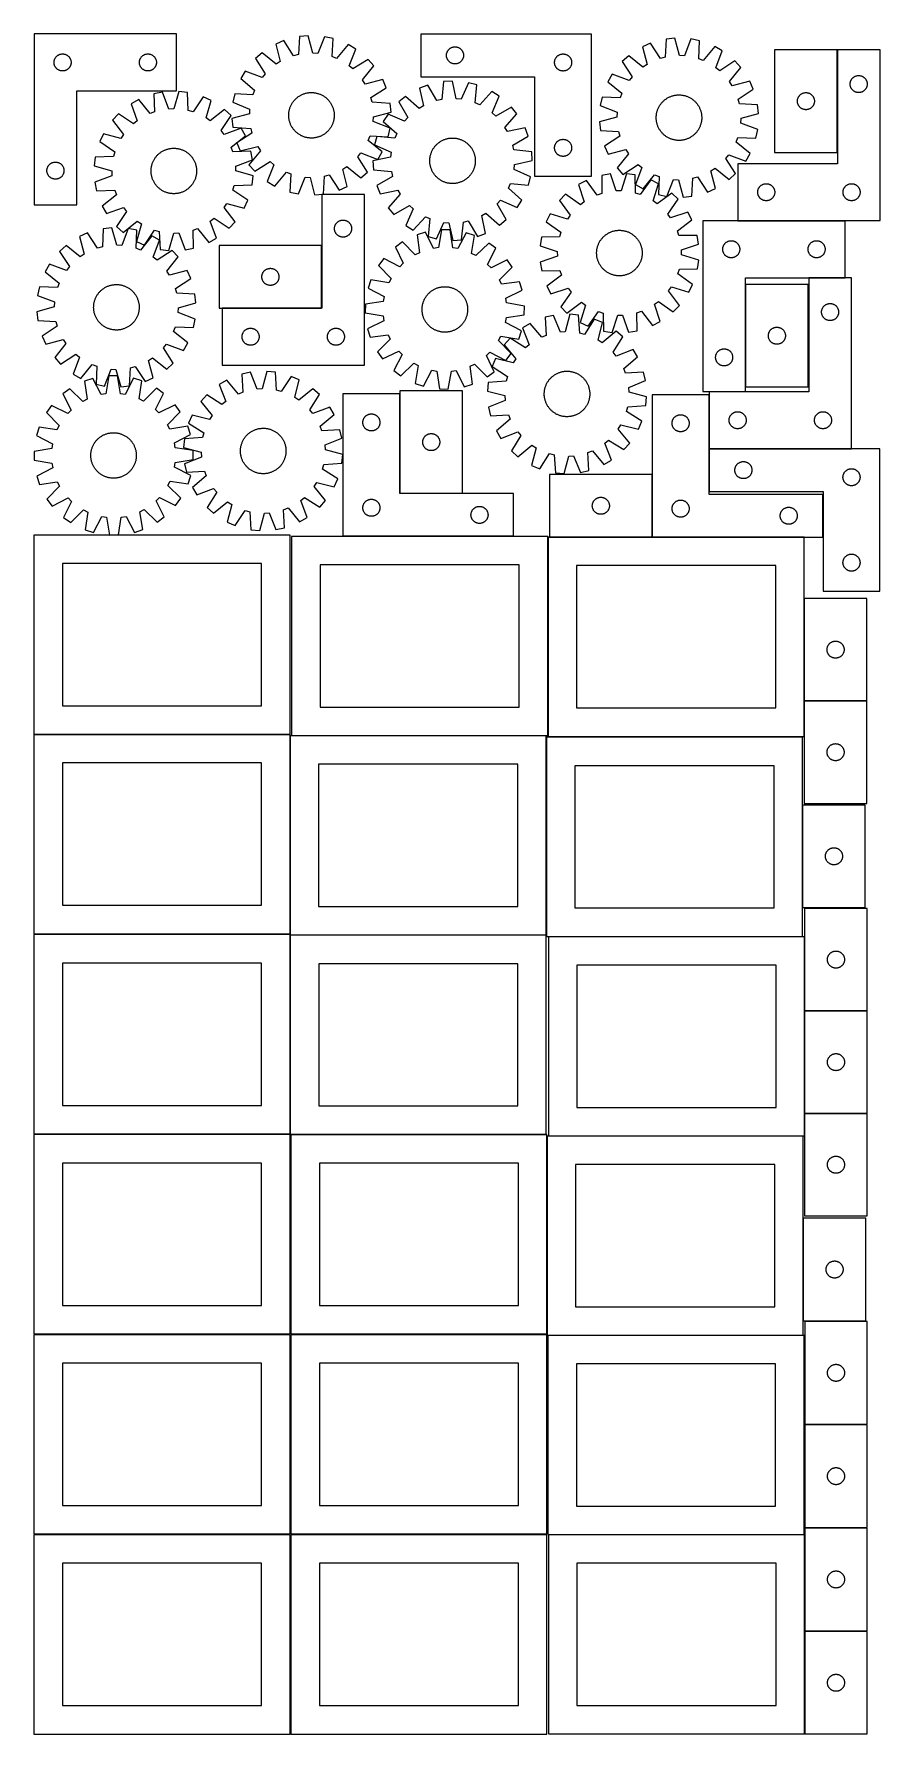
# Model space of a CAD drawing. Header units: millimetres. Extents: x 7 to 1493, y 7 to 2993.
import ezdxf

# ---------------------------------------------------------------- set-up
doc = ezdxf.new("R2010")
doc.units = ezdxf.units.MM
doc.layers.add('COMMON', color=5, linetype='CONTINUOUS', true_color=0x0000ff)
doc.layers.add('CUT', color=7, linetype='CONTINUOUS', true_color=0x000000)

msp = doc.modelspace()

# ---------------------------------------------------------------- linework, layer by layer
at = {"layer": 'COMMON'}
for p, q in [((1418.325276, 2785.49103), (1418.325276, 2965.49103)), ((1243.425276, 2665.391029), (1431.970951, 2665.391029)), ((512.095175, 2511.745474), (512.095175, 2621.745474)), ((1257.070951, 2553.328188), (1257.070951, 2373.328188)), ((337.195175, 2511.645473), (511.995174, 2511.645473)), ((649.601037, 2361.003635), (649.601037, 2186.411196)), ((1193.093271, 2359.519138), (1193.093271, 2264.880678)), ((1193.329324, 2264.780677), (1443.193272, 2264.780677)), ((1092.893271, 2109.519138), (1092.893271, 2219.519138)), ((849.501037, 2110.903635), (549.501037, 2110.903635)), ((912.79327, 2109.419137), (1092.79327, 2109.419137)), ((1360.118851, 2109.419138), (1092.993271, 2109.419138)), ((1360.218851, 2001.772524), (1360.218851, 1821.772524)), ((1360.218851, 1821.572523), (1360.218851, 1759.319137)), ((1470.318852, 1821.672524), (1360.318852, 1821.672524)), ((1357.387756, 1638.722963), (1357.387756, 1458.722963)), ((1360.882843, 1407.452237), (1360.882843, 1277.198183)), ((1360.882843, 1276.998182), (1360.882843, 1096.998182)), ((1470.982844, 1277.098183), (1360.982844, 1277.098183)), ((1360.882843, 1096.798181), (1360.882843, 1057.452237)), ((1360.982844, 1096.898181), (1470.982844, 1096.898181)), ((1358.480356, 912.623842), (1358.480356, 732.623842))]:
    msp.add_line(p, q, dxfattribs=at)
at = {"layer": 'CUT'}
for p, q in [((6.748585, 2993.465387), (6.748585, 2693.465387)), ((256.748585, 2993.465387), (6.748585, 2993.465387)), ((256.748585, 2893.465387), (256.748585, 2993.465387)), ((473.29385, 2989.048234), (471.145909, 2957.356578)), ((488.610634, 2990.506549), (473.29385, 2989.048234)), ((496.700511, 2959.789638), (488.610634, 2990.506549)), ((517.094372, 2988.733844), (505.258298, 2959.257038)), ((532.112143, 2985.387638), (517.094372, 2988.733844)), ((986.463678, 2993.433906), (686.463678, 2993.433906)), ((686.463678, 2993.433906), (686.463678, 2918.433906)), ((986.463678, 2743.433906), (986.463678, 2993.433906)), ((50.042178, 2956.882693), (50.741776, 2957.210141)), ((50.741776, 2957.210141), (51.457304, 2957.501139)), ((51.457304, 2957.501139), (52.186862, 2957.754918)), ((52.186862, 2957.754918), (52.928518, 2957.970803)), ((52.928518, 2957.970803), (53.680304, 2958.148222)), ((53.680304, 2958.148222), (54.440226, 2958.286705)), ((54.440226, 2958.286705), (55.20627, 2958.385885)), ((55.20627, 2958.385885), (55.976404, 2958.445498)), ((55.976404, 2958.445498), (56.748585, 2958.465387)), ((56.748585, 2958.465387), (57.520766, 2958.445498)), ((57.520766, 2958.445498), (58.2909, 2958.385885)), ((58.2909, 2958.385885), (59.056944, 2958.286705)), ((59.056944, 2958.286705), (59.816866, 2958.148222)), ((59.816866, 2958.148222), (60.568652, 2957.970803)), ((60.568652, 2957.970803), (61.310307, 2957.754918)), ((61.310307, 2957.754918), (62.039866, 2957.501139)), ((62.039866, 2957.501139), (62.755394, 2957.210141)), ((62.755394, 2957.210141), (63.454992, 2956.882693)), ((200.042178, 2956.882693), (200.741776, 2957.210141)), ((200.741776, 2957.210141), (201.457304, 2957.501139)), ((201.457304, 2957.501139), (202.186862, 2957.754918)), ((202.186862, 2957.754918), (202.928518, 2957.970803)), ((202.928518, 2957.970803), (203.680304, 2958.148222)), ((203.680304, 2958.148222), (204.440226, 2958.286705)), ((204.440226, 2958.286705), (205.20627, 2958.385885)), ((205.20627, 2958.385885), (205.976404, 2958.445498)), ((205.976404, 2958.445498), (206.748585, 2958.465387)), ((206.748585, 2958.465387), (207.520766, 2958.445498)), ((207.520766, 2958.445498), (208.2909, 2958.385885)), ((208.2909, 2958.385885), (209.056944, 2958.286705)), ((209.056944, 2958.286705), (209.816866, 2958.148222)), ((209.816866, 2958.148222), (210.568652, 2957.970803)), ((210.568652, 2957.970803), (211.310307, 2957.754918)), ((211.310307, 2957.754918), (212.039866, 2957.501139)), ((212.039866, 2957.501139), (212.755394, 2957.210141)), ((212.755394, 2957.210141), (213.454992, 2956.882693)), ((407.454129, 2960.503958), (395.919766, 2950.321177)), ((432.053924, 2940.408565), (407.454129, 2960.503958)), ((445.656409, 2981.932217), (431.539927, 2975.812131)), ((431.539927, 2975.812131), (439.290373, 2945.007824)), ((462.842388, 2955.218608), (445.656409, 2981.932217)), ((471.145909, 2957.356578), (462.842388, 2955.218608)), ((505.258298, 2959.257038), (496.700511, 2959.789638)), ((530.314026, 2953.67421), (532.112143, 2985.387638)), ((558.653992, 2974.899736), (538.288382, 2950.523176)), ((571.902706, 2967.076558), (558.653992, 2974.899736)), ((560.392607, 2937.470944), (571.902706, 2967.076558)), ((731.483567, 2956.706087), (731.54318, 2957.476221)), ((731.54318, 2957.476221), (731.64236, 2958.242264)), ((731.64236, 2958.242264), (731.780843, 2959.002187)), ((731.780843, 2959.002187), (731.958262, 2959.753972)), ((731.958262, 2959.753972), (732.174147, 2960.495628)), ((732.174147, 2960.495628), (732.427926, 2961.225187)), ((732.427926, 2961.225187), (732.718924, 2961.940714)), ((732.718924, 2961.940714), (733.046372, 2962.640312)), ((733.046372, 2962.640312), (733.409399, 2963.322127)), ((733.409399, 2963.322127), (733.807045, 2963.984348)), ((733.807045, 2963.984348), (734.238253, 2964.625222)), ((734.238253, 2964.625222), (734.701881, 2965.243048)), ((734.701881, 2965.243048), (735.196699, 2965.836187)), ((735.196699, 2965.836187), (735.721395, 2966.403068)), ((735.721395, 2966.403068), (736.274578, 2966.942186)), ((736.274578, 2966.942186), (736.85478, 2967.452112)), ((736.85478, 2967.452112), (737.460464, 2967.931494)), ((737.460464, 2967.931494), (738.090022, 2968.379061)), ((738.090022, 2968.379061), (738.741786, 2968.793625)), ((738.741786, 2968.793625), (739.414027, 2969.174088)), ((739.414027, 2969.174088), (740.104962, 2969.51944)), ((740.104962, 2969.51944), (740.81276, 2969.828765)), ((740.81276, 2969.828765), (741.535542, 2970.101244)), ((741.535542, 2970.101244), (742.271394, 2970.336154)), ((742.271394, 2970.336154), (743.018362, 2970.532871)), ((743.018362, 2970.532871), (743.774467, 2970.690875)), ((743.774467, 2970.690875), (744.537703, 2970.809746)), ((744.537703, 2970.809746), (745.306046, 2970.889168)), ((745.306046, 2970.889168), (746.077459, 2970.928933)), ((746.077459, 2970.928933), (746.849897, 2970.928933)), ((746.849897, 2970.928933), (747.62131, 2970.889168)), ((747.62131, 2970.889168), (748.389653, 2970.809746)), ((748.389653, 2970.809746), (749.152889, 2970.690875)), ((749.152889, 2970.690875), (749.908994, 2970.532871)), ((749.908994, 2970.532871), (750.655963, 2970.336154)), ((750.655963, 2970.336154), (751.391814, 2970.101244)), ((751.391814, 2970.101244), (752.114596, 2969.828765)), ((752.114596, 2969.828765), (752.822394, 2969.51944)), ((752.822394, 2969.51944), (753.513329, 2969.174088)), ((753.513329, 2969.174088), (754.18557, 2968.793625)), ((754.18557, 2968.793625), (754.837334, 2968.379061)), ((754.837334, 2968.379061), (755.466892, 2967.931494)), ((755.466892, 2967.931494), (756.072576, 2967.452112)), ((756.072576, 2967.452112), (756.652778, 2966.942186)), ((756.652778, 2966.942186), (757.205961, 2966.403068)), ((757.205961, 2966.403068), (757.730657, 2965.836187)), ((757.730657, 2965.836187), (758.225475, 2965.243048)), ((758.225475, 2965.243048), (758.689103, 2964.625222)), ((758.689103, 2964.625222), (759.120311, 2963.984348)), ((759.120311, 2963.984348), (759.517957, 2963.322127)), ((759.517957, 2963.322127), (759.880984, 2962.640312)), ((759.880984, 2962.640312), (760.208432, 2961.940714)), ((760.208432, 2961.940714), (760.49943, 2961.225187)), ((760.49943, 2961.225187), (760.753209, 2960.495628)), ((760.753209, 2960.495628), (760.969094, 2959.753972)), ((760.969094, 2959.753972), (761.146513, 2959.002187)), ((761.146513, 2959.002187), (761.284997, 2958.242264)), ((761.284997, 2958.242264), (761.384176, 2957.476221)), ((761.384176, 2957.476221), (761.443789, 2956.706087)), ((930.104962, 2957.01944), (930.81276, 2957.328765)), ((930.81276, 2957.328765), (931.535542, 2957.601244)), ((931.535542, 2957.601244), (932.271394, 2957.836154)), ((932.271394, 2957.836154), (933.018362, 2958.032871)), ((933.018362, 2958.032871), (933.774467, 2958.190875)), ((933.774467, 2958.190875), (934.537703, 2958.309746)), ((934.537703, 2958.309746), (935.306046, 2958.389168)), ((935.306046, 2958.389168), (936.077459, 2958.428933)), ((936.077459, 2958.428933), (936.849897, 2958.428933)), ((936.849897, 2958.428933), (937.62131, 2958.389168)), ((937.62131, 2958.389168), (938.389653, 2958.309746)), ((938.389653, 2958.309746), (939.152889, 2958.190875)), ((939.152889, 2958.190875), (939.908994, 2958.032871)), ((939.908994, 2958.032871), (940.655963, 2957.836154)), ((940.655963, 2957.836154), (941.391814, 2957.601244)), ((941.391814, 2957.601244), (942.114596, 2957.328765)), ((942.114596, 2957.328765), (942.822394, 2957.01944)), ((1089.838163, 2977.143234), (1075.803149, 2970.838559)), ((1075.803149, 2970.838559), (1083.956878, 2940.138536)), ((1107.37297, 2950.657289), (1089.838163, 2977.143234)), ((1117.379913, 2984.621059), (1115.647741, 2952.903961)), ((1132.676256, 2986.280104), (1117.379913, 2984.621059)), ((1141.16824, 2955.671919), (1132.676256, 2986.280104)), ((1161.180791, 2984.88107), (1149.732275, 2955.251587)), ((1176.241151, 2981.732085), (1161.180791, 2984.88107)), ((1174.859059, 2949.997804), (1176.241151, 2981.732085)), ((1202.91825, 2971.593138), (1182.87405, 2946.951612)), ((1216.268413, 2963.944368), (1202.91825, 2971.593138)), ((1205.147534, 2934.190364), (1216.268413, 2963.944368)), ((1308.225275, 2965.49103), (1308.225275, 2785.49103)), ((1418.225275, 2965.49103), (1308.225275, 2965.49103)), ((1418.225275, 2785.49103), (1418.225275, 2965.49103)), ((1493.425276, 2965.49103), (1418.425276, 2965.49103)), ((1418.425276, 2965.49103), (1418.425276, 2765.49103)), ((1493.425276, 2665.49103), (1493.425276, 2965.49103)), ((41.753558, 2943.851606), (41.793322, 2944.623019)), ((41.753558, 2943.079168), (41.753558, 2943.851606)), ((41.793322, 2942.307755), (41.753558, 2943.079168)), ((41.793322, 2944.623019), (41.872745, 2945.391362)), ((41.872745, 2941.539412), (41.793322, 2942.307755)), ((41.872745, 2945.391362), (41.991616, 2946.154598)), ((41.991616, 2940.776176), (41.872745, 2941.539412)), ((41.991616, 2946.154598), (42.149619, 2946.910703)), ((42.149619, 2940.020071), (41.991616, 2940.776176)), ((42.149619, 2946.910703), (42.346337, 2947.657672)), ((42.346337, 2939.273102), (42.149619, 2940.020071)), ((42.346337, 2947.657672), (42.581246, 2948.393523)), ((42.581246, 2938.537251), (42.346337, 2939.273102)), ((42.581246, 2948.393523), (42.853725, 2949.116305)), ((42.853725, 2937.814469), (42.581246, 2938.537251)), ((42.853725, 2949.116305), (43.163051, 2949.824103)), ((43.163051, 2937.106671), (42.853725, 2937.814469)), ((43.163051, 2949.824103), (43.508403, 2950.515038)), ((43.508403, 2936.415736), (43.163051, 2937.106671)), ((43.508403, 2950.515038), (43.888865, 2951.187279)), ((43.888865, 2935.743495), (43.508403, 2936.415736)), ((43.888865, 2951.187279), (44.30343, 2951.839043)), ((44.30343, 2935.091731), (43.888865, 2935.743495)), ((44.30343, 2951.839043), (44.750996, 2952.468601)), ((44.750996, 2934.462173), (44.30343, 2935.091731)), ((44.750996, 2952.468601), (45.230378, 2953.074285)), ((45.230378, 2933.856489), (44.750996, 2934.462173)), ((45.230378, 2953.074285), (45.740304, 2953.654487)), ((45.740304, 2933.276287), (45.230378, 2933.856489)), ((45.740304, 2953.654487), (46.279423, 2954.20767)), ((46.279423, 2932.723104), (45.740304, 2933.276287)), ((46.279423, 2954.20767), (46.846303, 2954.732366)), ((46.846303, 2932.198408), (46.279423, 2932.723104)), ((46.846303, 2954.732366), (47.439443, 2955.227184)), ((47.439443, 2931.70359), (46.846303, 2932.198408)), ((47.439443, 2955.227184), (48.057268, 2955.690812)), ((48.057268, 2931.239962), (47.439443, 2931.70359)), ((48.057268, 2955.690812), (48.698142, 2956.12202)), ((48.698142, 2930.808754), (48.057268, 2931.239962)), ((48.698142, 2956.12202), (49.360364, 2956.519666)), ((49.360364, 2930.411108), (48.698142, 2930.808754)), ((49.360364, 2956.519666), (50.042178, 2956.882693)), ((50.042178, 2930.048081), (49.360364, 2930.411108)), ((50.741776, 2929.720633), (50.042178, 2930.048081)), ((51.457304, 2929.429635), (50.741776, 2929.720633)), ((52.186862, 2929.175856), (51.457304, 2929.429635)), ((52.928518, 2928.959971), (52.186862, 2929.175856)), ((53.680304, 2928.782552), (52.928518, 2928.959971)), ((54.440226, 2928.644069), (53.680304, 2928.782552)), ((55.20627, 2928.544889), (54.440226, 2928.644069)), ((55.976404, 2928.485276), (55.20627, 2928.544889)), ((56.748585, 2928.465387), (55.976404, 2928.485276)), ((57.520766, 2928.485276), (56.748585, 2928.465387)), ((58.2909, 2928.544889), (57.520766, 2928.485276)), ((59.056944, 2928.644069), (58.2909, 2928.544889)), ((59.816866, 2928.782552), (59.056944, 2928.644069)), ((60.568652, 2928.959971), (59.816866, 2928.782552)), ((61.310307, 2929.175856), (60.568652, 2928.959971)), ((62.039866, 2929.429635), (61.310307, 2929.175856)), ((62.755394, 2929.720633), (62.039866, 2929.429635)), ((63.454992, 2930.048081), (62.755394, 2929.720633)), ((63.454992, 2956.882693), (64.136806, 2956.519666)), ((64.136806, 2930.411108), (63.454992, 2930.048081)), ((64.136806, 2956.519666), (64.799028, 2956.12202)), ((64.799028, 2930.808754), (64.136806, 2930.411108)), ((64.799028, 2956.12202), (65.439901, 2955.690812)), ((65.439901, 2931.239962), (64.799028, 2930.808754)), ((65.439901, 2955.690812), (66.057727, 2955.227184)), ((66.057727, 2931.70359), (65.439901, 2931.239962)), ((66.057727, 2955.227184), (66.650867, 2954.732366)), ((66.650867, 2932.198408), (66.057727, 2931.70359)), ((66.650867, 2954.732366), (67.217747, 2954.20767)), ((67.217747, 2932.723104), (66.650867, 2932.198408)), ((67.217747, 2954.20767), (67.756865, 2953.654487)), ((67.756865, 2933.276287), (67.217747, 2932.723104)), ((67.756865, 2953.654487), (68.266792, 2953.074285)), ((68.266792, 2933.856489), (67.756865, 2933.276287)), ((68.266792, 2953.074285), (68.746174, 2952.468601)), ((68.746174, 2934.462173), (68.266792, 2933.856489)), ((68.746174, 2952.468601), (69.19374, 2951.839043)), ((69.19374, 2935.091731), (68.746174, 2934.462173)), ((69.19374, 2951.839043), (69.608304, 2951.187279)), ((69.608304, 2935.743495), (69.19374, 2935.091731)), ((69.608304, 2951.187279), (69.988767, 2950.515038)), ((69.988767, 2936.415736), (69.608304, 2935.743495)), ((69.988767, 2950.515038), (70.334119, 2949.824103)), ((70.334119, 2937.106671), (69.988767, 2936.415736)), ((70.334119, 2949.824103), (70.643444, 2949.116305)), ((70.643444, 2937.814469), (70.334119, 2937.106671)), ((70.643444, 2949.116305), (70.915923, 2948.393523)), ((70.915923, 2938.537251), (70.643444, 2937.814469)), ((70.915923, 2948.393523), (71.150833, 2947.657672)), ((71.150833, 2939.273102), (70.915923, 2938.537251)), ((71.150833, 2947.657672), (71.347551, 2946.910703)), ((71.347551, 2940.020071), (71.150833, 2939.273102)), ((71.347551, 2946.910703), (71.505554, 2946.154598)), ((71.505554, 2940.776176), (71.347551, 2940.020071)), ((71.505554, 2946.154598), (71.624425, 2945.391362)), ((71.624425, 2941.539412), (71.505554, 2940.776176)), ((71.624425, 2945.391362), (71.703848, 2944.623019)), ((71.703848, 2942.307755), (71.624425, 2941.539412)), ((71.703848, 2944.623019), (71.743612, 2943.851606)), ((71.743612, 2943.079168), (71.703848, 2942.307755)), ((71.743612, 2943.851606), (71.743612, 2943.079168)), ((191.753558, 2943.851606), (191.793322, 2944.623019)), ((191.753558, 2943.079168), (191.753558, 2943.851606)), ((191.793322, 2942.307755), (191.753558, 2943.079168)), ((191.793322, 2944.623019), (191.872745, 2945.391362)), ((191.872745, 2941.539412), (191.793322, 2942.307755)), ((191.872745, 2945.391362), (191.991616, 2946.154598)), ((191.991616, 2940.776176), (191.872745, 2941.539412)), ((191.991616, 2946.154598), (192.149619, 2946.910703)), ((192.149619, 2940.020071), (191.991616, 2940.776176)), ((192.149619, 2946.910703), (192.346337, 2947.657672)), ((192.346337, 2939.273102), (192.149619, 2940.020071)), ((192.346337, 2947.657672), (192.581246, 2948.393523)), ((192.581246, 2938.537251), (192.346337, 2939.273102)), ((192.581246, 2948.393523), (192.853725, 2949.116305)), ((192.853725, 2937.814469), (192.581246, 2938.537251)), ((192.853725, 2949.116305), (193.163051, 2949.824103)), ((193.163051, 2937.106671), (192.853725, 2937.814469)), ((193.163051, 2949.824103), (193.508403, 2950.515038)), ((193.508403, 2936.415736), (193.163051, 2937.106671)), ((193.508403, 2950.515038), (193.888865, 2951.187279)), ((193.888865, 2935.743495), (193.508403, 2936.415736)), ((193.888865, 2951.187279), (194.30343, 2951.839043)), ((194.30343, 2935.091731), (193.888865, 2935.743495)), ((194.30343, 2951.839043), (194.750996, 2952.468601)), ((194.750996, 2934.462173), (194.30343, 2935.091731)), ((194.750996, 2952.468601), (195.230378, 2953.074285)), ((195.230378, 2933.856489), (194.750996, 2934.462173)), ((195.230378, 2953.074285), (195.740304, 2953.654487)), ((195.740304, 2933.276287), (195.230378, 2933.856489)), ((195.740304, 2953.654487), (196.279423, 2954.20767)), ((196.279423, 2932.723104), (195.740304, 2933.276287)), ((196.279423, 2954.20767), (196.846303, 2954.732366)), ((196.846303, 2932.198408), (196.279423, 2932.723104)), ((196.846303, 2954.732366), (197.439443, 2955.227184)), ((197.439443, 2931.70359), (196.846303, 2932.198408)), ((197.439443, 2955.227184), (198.057268, 2955.690812)), ((198.057268, 2931.239962), (197.439443, 2931.70359)), ((198.057268, 2955.690812), (198.698142, 2956.12202)), ((198.698142, 2930.808754), (198.057268, 2931.239962)), ((198.698142, 2956.12202), (199.360364, 2956.519666)), ((199.360364, 2930.411108), (198.698142, 2930.808754)), ((199.360364, 2956.519666), (200.042178, 2956.882693)), ((200.042178, 2930.048081), (199.360364, 2930.411108)), ((200.741776, 2929.720633), (200.042178, 2930.048081)), ((201.457304, 2929.429635), (200.741776, 2929.720633)), ((202.186862, 2929.175856), (201.457304, 2929.429635)), ((202.928518, 2928.959971), (202.186862, 2929.175856)), ((203.680304, 2928.782552), (202.928518, 2928.959971)), ((204.440226, 2928.644069), (203.680304, 2928.782552)), ((205.20627, 2928.544889), (204.440226, 2928.644069)), ((205.976404, 2928.485276), (205.20627, 2928.544889)), ((206.748585, 2928.465387), (205.976404, 2928.485276)), ((207.520766, 2928.485276), (206.748585, 2928.465387)), ((208.2909, 2928.544889), (207.520766, 2928.485276)), ((209.056944, 2928.644069), (208.2909, 2928.544889)), ((209.816866, 2928.782552), (209.056944, 2928.644069)), ((210.568652, 2928.959971), (209.816866, 2928.782552)), ((211.310307, 2929.175856), (210.568652, 2928.959971)), ((212.039866, 2929.429635), (211.310307, 2929.175856)), ((212.755394, 2929.720633), (212.039866, 2929.429635)), ((213.454992, 2930.048081), (212.755394, 2929.720633)), ((213.454992, 2956.882693), (214.136806, 2956.519666)), ((214.136806, 2930.411108), (213.454992, 2930.048081)), ((214.136806, 2956.519666), (214.799028, 2956.12202)), ((214.799028, 2930.808754), (214.136806, 2930.411108)), ((214.799028, 2956.12202), (215.439901, 2955.690812)), ((215.439901, 2931.239962), (214.799028, 2930.808754)), ((215.439901, 2955.690812), (216.057727, 2955.227184)), ((216.057727, 2931.70359), (215.439901, 2931.239962)), ((216.057727, 2955.227184), (216.650867, 2954.732366)), ((216.650867, 2932.198408), (216.057727, 2931.70359)), ((216.650867, 2954.732366), (217.217747, 2954.20767)), ((217.217747, 2932.723104), (216.650867, 2932.198408)), ((217.217747, 2954.20767), (217.756865, 2953.654487)), ((217.756865, 2933.276287), (217.217747, 2932.723104)), ((217.756865, 2953.654487), (218.266792, 2953.074285)), ((218.266792, 2933.856489), (217.756865, 2933.276287)), ((218.266792, 2953.074285), (218.746174, 2952.468601)), ((218.746174, 2934.462173), (218.266792, 2933.856489)), ((218.746174, 2952.468601), (219.19374, 2951.839043)), ((219.19374, 2935.091731), (218.746174, 2934.462173)), ((219.19374, 2951.839043), (219.608304, 2951.187279)), ((219.608304, 2935.743495), (219.19374, 2935.091731)), ((219.608304, 2951.187279), (219.988767, 2950.515038)), ((219.988767, 2936.415736), (219.608304, 2935.743495)), ((219.988767, 2950.515038), (220.334119, 2949.824103)), ((220.334119, 2937.106671), (219.988767, 2936.415736)), ((220.334119, 2949.824103), (220.643444, 2949.116305)), ((220.643444, 2937.814469), (220.334119, 2937.106671)), ((220.643444, 2949.116305), (220.915923, 2948.393523)), ((220.915923, 2938.537251), (220.643444, 2937.814469)), ((220.915923, 2948.393523), (221.150833, 2947.657672)), ((221.150833, 2939.273102), (220.915923, 2938.537251)), ((221.150833, 2947.657672), (221.347551, 2946.910703)), ((221.347551, 2940.020071), (221.150833, 2939.273102)), ((221.347551, 2946.910703), (221.505554, 2946.154598)), ((221.505554, 2940.776176), (221.347551, 2940.020071)), ((221.505554, 2946.154598), (221.624425, 2945.391362)), ((221.624425, 2941.539412), (221.505554, 2940.776176)), ((221.624425, 2945.391362), (221.703848, 2944.623019)), ((221.703848, 2942.307755), (221.624425, 2941.539412)), ((221.703848, 2944.623019), (221.743612, 2943.851606)), ((221.743612, 2943.079168), (221.703848, 2942.307755)), ((221.743612, 2943.851606), (221.743612, 2943.079168)), ((377.743297, 2928.319318), (369.920119, 2915.070604)), ((407.348911, 2916.809219), (377.743297, 2928.319318)), ((395.919766, 2950.321177), (412.809933, 2923.41956)), ((439.290373, 2945.007824), (432.053924, 2940.408565)), ((538.288382, 2950.523176), (530.314026, 2953.67421)), ((567.002948, 2932.009922), (560.392607, 2937.470944)), ((593.904565, 2948.900089), (567.002948, 2932.009922)), ((583.991954, 2912.765931), (604.087346, 2937.365727)), ((604.087346, 2937.365727), (593.904565, 2948.900089)), ((731.463678, 2955.933906), (731.483567, 2956.706087)), ((731.483567, 2955.161724), (731.463678, 2955.933906)), ((731.54318, 2954.391591), (731.483567, 2955.161724)), ((731.64236, 2953.625547), (731.54318, 2954.391591)), ((731.780843, 2952.865625), (731.64236, 2953.625547)), ((731.958262, 2952.113839), (731.780843, 2952.865625)), ((732.174147, 2951.372183), (731.958262, 2952.113839)), ((732.427926, 2950.642624), (732.174147, 2951.372183)), ((732.718924, 2949.927097), (732.427926, 2950.642624)), ((733.046372, 2949.227499), (732.718924, 2949.927097)), ((733.409399, 2948.545685), (733.046372, 2949.227499)), ((733.807045, 2947.883463), (733.409399, 2948.545685)), ((734.238253, 2947.242589), (733.807045, 2947.883463)), ((734.701881, 2946.624763), (734.238253, 2947.242589)), ((735.196699, 2946.031624), (734.701881, 2946.624763)), ((735.721395, 2945.464743), (735.196699, 2946.031624)), ((736.274578, 2944.925625), (735.721395, 2945.464743)), ((736.85478, 2944.415699), (736.274578, 2944.925625)), ((737.460464, 2943.936317), (736.85478, 2944.415699)), ((738.090022, 2943.48875), (737.460464, 2943.936317)), ((738.741786, 2943.074186), (738.090022, 2943.48875)), ((739.414027, 2942.693724), (738.741786, 2943.074186)), ((740.104962, 2942.348372), (739.414027, 2942.693724)), ((740.81276, 2942.039046), (740.104962, 2942.348372)), ((741.535542, 2941.766567), (740.81276, 2942.039046)), ((742.271394, 2941.531657), (741.535542, 2941.766567)), ((743.018362, 2941.33494), (742.271394, 2941.531657)), ((743.774467, 2941.176936), (743.018362, 2941.33494)), ((744.537703, 2941.058065), (743.774467, 2941.176936)), ((745.306046, 2940.978643), (744.537703, 2941.058065)), ((746.077459, 2940.938879), (745.306046, 2940.978643)), ((746.849897, 2940.938879), (746.077459, 2940.938879)), ((747.62131, 2940.978643), (746.849897, 2940.938879)), ((748.389653, 2941.058065), (747.62131, 2940.978643)), ((749.152889, 2941.176936), (748.389653, 2941.058065)), ((749.908994, 2941.33494), (749.152889, 2941.176936)), ((750.655963, 2941.531657), (749.908994, 2941.33494)), ((751.391814, 2941.766567), (750.655963, 2941.531657)), ((752.114596, 2942.039046), (751.391814, 2941.766567)), ((752.822394, 2942.348372), (752.114596, 2942.039046)), ((753.513329, 2942.693724), (752.822394, 2942.348372)), ((754.18557, 2943.074186), (753.513329, 2942.693724)), ((754.837334, 2943.48875), (754.18557, 2943.074186)), ((755.466892, 2943.936317), (754.837334, 2943.48875)), ((756.072576, 2944.415699), (755.466892, 2943.936317)), ((756.652778, 2944.925625), (756.072576, 2944.415699)), ((757.205961, 2945.464743), (756.652778, 2944.925625)), ((757.730657, 2946.031624), (757.205961, 2945.464743)), ((758.225475, 2946.624763), (757.730657, 2946.031624)), ((758.689103, 2947.242589), (758.225475, 2946.624763)), ((759.120311, 2947.883463), (758.689103, 2947.242589)), ((759.517957, 2948.545685), (759.120311, 2947.883463)), ((759.880984, 2949.227499), (759.517957, 2948.545685)), ((760.208432, 2949.927097), (759.880984, 2949.227499)), ((760.49943, 2950.642624), (760.208432, 2949.927097)), ((760.753209, 2951.372183), (760.49943, 2950.642624)), ((760.969094, 2952.113839), (760.753209, 2951.372183)), ((761.146513, 2952.865625), (760.969094, 2952.113839)), ((761.284997, 2953.625547), (761.146513, 2952.865625)), ((761.384176, 2954.391591), (761.284997, 2953.625547)), ((761.443789, 2955.161724), (761.384176, 2954.391591)), ((761.443789, 2956.706087), (761.463678, 2955.933906)), ((761.463678, 2955.933906), (761.443789, 2955.161724)), ((921.463678, 2943.433906), (921.483567, 2944.206087)), ((921.483567, 2942.661724), (921.463678, 2943.433906)), ((921.483567, 2944.206087), (921.54318, 2944.976221)), ((921.54318, 2941.891591), (921.483567, 2942.661724)), ((921.54318, 2944.976221), (921.64236, 2945.742264)), ((921.64236, 2941.125547), (921.54318, 2941.891591)), ((921.64236, 2945.742264), (921.780843, 2946.502187)), ((921.780843, 2940.365625), (921.64236, 2941.125547)), ((921.780843, 2946.502187), (921.958262, 2947.253972)), ((921.958262, 2939.613839), (921.780843, 2940.365625)), ((921.958262, 2947.253972), (922.174147, 2947.995628)), ((922.174147, 2938.872183), (921.958262, 2939.613839)), ((922.174147, 2947.995628), (922.427926, 2948.725187)), ((922.427926, 2938.142624), (922.174147, 2938.872183)), ((922.427926, 2948.725187), (922.718924, 2949.440714)), ((922.718924, 2937.427097), (922.427926, 2938.142624)), ((922.718924, 2949.440714), (923.046372, 2950.140312)), ((923.046372, 2936.727499), (922.718924, 2937.427097)), ((923.046372, 2950.140312), (923.409399, 2950.822127)), ((923.409399, 2936.045685), (923.046372, 2936.727499)), ((923.409399, 2950.822127), (923.807045, 2951.484348)), ((923.807045, 2935.383463), (923.409399, 2936.045685)), ((923.807045, 2951.484348), (924.238253, 2952.125222)), ((924.238253, 2934.742589), (923.807045, 2935.383463)), ((924.238253, 2952.125222), (924.701881, 2952.743048)), ((924.701881, 2934.124763), (924.238253, 2934.742589)), ((924.701881, 2952.743048), (925.196699, 2953.336187)), ((925.196699, 2933.531624), (924.701881, 2934.124763)), ((925.196699, 2953.336187), (925.721395, 2953.903068)), ((925.721395, 2932.964743), (925.196699, 2933.531624)), ((925.721395, 2953.903068), (926.274578, 2954.442186)), ((926.274578, 2932.425625), (925.721395, 2932.964743)), ((926.274578, 2954.442186), (926.85478, 2954.952112)), ((926.85478, 2931.915699), (926.274578, 2932.425625)), ((926.85478, 2954.952112), (927.460464, 2955.431494)), ((927.460464, 2931.436317), (926.85478, 2931.915699)), ((927.460464, 2955.431494), (928.090022, 2955.879061)), ((928.090022, 2930.98875), (927.460464, 2931.436317)), ((928.090022, 2955.879061), (928.741786, 2956.293625)), ((928.741786, 2930.574186), (928.090022, 2930.98875)), ((928.741786, 2956.293625), (929.414027, 2956.674088)), ((929.414027, 2930.193724), (928.741786, 2930.574186)), ((929.414027, 2956.674088), (930.104962, 2957.01944)), ((930.104962, 2929.848372), (929.414027, 2930.193724)), ((930.81276, 2929.539046), (930.104962, 2929.848372)), ((931.535542, 2929.266567), (930.81276, 2929.539046)), ((932.271394, 2929.031657), (931.535542, 2929.266567)), ((933.018362, 2928.83494), (932.271394, 2929.031657)), ((933.774467, 2928.676936), (933.018362, 2928.83494)), ((934.537703, 2928.558065), (933.774467, 2928.676936)), ((935.306046, 2928.478643), (934.537703, 2928.558065)), ((936.077459, 2928.438879), (935.306046, 2928.478643)), ((936.849897, 2928.438879), (936.077459, 2928.438879)), ((937.62131, 2928.478643), (936.849897, 2928.438879)), ((938.389653, 2928.558065), (937.62131, 2928.478643)), ((939.152889, 2928.676936), (938.389653, 2928.558065)), ((939.908994, 2928.83494), (939.152889, 2928.676936)), ((940.655963, 2929.031657), (939.908994, 2928.83494)), ((941.391814, 2929.266567), (940.655963, 2929.031657)), ((942.114596, 2929.539046), (941.391814, 2929.266567)), ((942.822394, 2929.848372), (942.114596, 2929.539046)), ((942.822394, 2957.01944), (943.513329, 2956.674088)), ((943.513329, 2930.193724), (942.822394, 2929.848372)), ((943.513329, 2956.674088), (944.18557, 2956.293625)), ((944.18557, 2930.574186), (943.513329, 2930.193724)), ((944.18557, 2956.293625), (944.837334, 2955.879061)), ((944.837334, 2930.98875), (944.18557, 2930.574186)), ((944.837334, 2955.879061), (945.466892, 2955.431494)), ((945.466892, 2931.436317), (944.837334, 2930.98875)), ((945.466892, 2955.431494), (946.072576, 2954.952112)), ((946.072576, 2931.915699), (945.466892, 2931.436317)), ((946.072576, 2954.952112), (946.652778, 2954.442186)), ((946.652778, 2932.425625), (946.072576, 2931.915699)), ((946.652778, 2954.442186), (947.205961, 2953.903068)), ((947.205961, 2932.964743), (946.652778, 2932.425625)), ((947.205961, 2953.903068), (947.730657, 2953.336187)), ((947.730657, 2933.531624), (947.205961, 2932.964743)), ((947.730657, 2953.336187), (948.225475, 2952.743048)), ((948.225475, 2934.124763), (947.730657, 2933.531624)), ((948.225475, 2952.743048), (948.689103, 2952.125222)), ((948.689103, 2934.742589), (948.225475, 2934.124763)), ((948.689103, 2952.125222), (949.120311, 2951.484348)), ((949.120311, 2935.383463), (948.689103, 2934.742589)), ((949.120311, 2951.484348), (949.517957, 2950.822127)), ((949.517957, 2936.045685), (949.120311, 2935.383463)), ((949.517957, 2950.822127), (949.880984, 2950.140312)), ((949.880984, 2936.727499), (949.517957, 2936.045685)), ((949.880984, 2950.140312), (950.208432, 2949.440714)), ((950.208432, 2937.427097), (949.880984, 2936.727499)), ((950.208432, 2949.440714), (950.49943, 2948.725187)), ((950.49943, 2938.142624), (950.208432, 2937.427097)), ((950.49943, 2948.725187), (950.753209, 2947.995628)), ((950.753209, 2938.872183), (950.49943, 2938.142624)), ((950.753209, 2947.995628), (950.969094, 2947.253972)), ((950.969094, 2939.613839), (950.753209, 2938.872183)), ((950.969094, 2947.253972), (951.146513, 2946.502187)), ((951.146513, 2940.365625), (950.969094, 2939.613839)), ((951.146513, 2946.502187), (951.284997, 2945.742264)), ((951.284997, 2941.125547), (951.146513, 2940.365625)), ((951.284997, 2945.742264), (951.384176, 2944.976221)), ((951.384176, 2941.891591), (951.284997, 2941.125547)), ((951.384176, 2944.976221), (951.443789, 2944.206087)), ((951.443789, 2942.661724), (951.384176, 2941.891591)), ((951.443789, 2944.206087), (951.463678, 2943.433906)), ((951.463678, 2943.433906), (951.443789, 2942.661724)), ((1051.920164, 2955.215856), (1040.520324, 2944.882696)), ((1040.520324, 2944.882696), (1057.761811, 2918.204879)), ((1076.781363, 2935.444778), (1051.920164, 2955.215856)), ((1083.956878, 2940.138536), (1076.781363, 2935.444778)), ((1115.647741, 2952.903961), (1107.37297, 2950.657289)), ((1149.732275, 2955.251587), (1141.16824, 2955.671919)), ((1182.87405, 2946.951612), (1174.859059, 2949.997804)), ((1211.828918, 2928.816494), (1205.147534, 2934.190364)), ((1238.506735, 2946.05798), (1211.828918, 2928.816494)), ((1229.068817, 2909.796941), (1248.839895, 2934.658141)), ((1248.839895, 2934.658141), (1238.506735, 2946.05798)), ((369.920119, 2915.070604), (394.296679, 2894.704994)), ((412.809933, 2923.41956), (407.348911, 2916.809219)), ((588.591212, 2905.529482), (583.991954, 2912.765931)), ((619.395519, 2913.279929), (588.591212, 2905.529482)), ((598.801997, 2881.977467), (625.515606, 2899.163446)), ((625.515606, 2899.163446), (619.395519, 2913.279929)), ((698.597246, 2903.719267), (684.26016, 2898.135495)), ((684.26016, 2898.135495), (690.844267, 2867.061)), ((686.463678, 2918.433906), (886.463678, 2918.433906)), ((714.764338, 2876.376994), (698.597246, 2903.719267)), ((726.483217, 2909.788736), (723.142528, 2878.200533)), ((741.844077, 2910.668815), (726.483217, 2909.788736)), ((748.770667, 2879.668861), (741.844077, 2910.668815)), ((770.24078, 2907.823983), (757.302305, 2878.814147)), ((785.121785, 2903.914222), (770.24078, 2907.823983)), ((782.129852, 2872.29108), (785.121785, 2903.914222)), ((886.463678, 2918.433906), (886.463678, 2743.433906)), ((1022.633937, 2922.644374), (1014.985167, 2909.294211)), ((1014.985167, 2909.294211), (1039.626693, 2889.250012)), ((1052.387941, 2911.523495), (1022.633937, 2922.644374)), ((1057.761811, 2918.204879), (1052.387941, 2911.523495)), ((1233.762574, 2902.621427), (1229.068817, 2909.796941)), ((1264.462598, 2910.775155), (1233.762574, 2902.621427)), ((1270.767273, 2896.740141), (1264.462598, 2910.775155)), ((1440.930249, 2905.877249), (1440.970013, 2906.648662)), ((1440.930249, 2905.104811), (1440.930249, 2905.877249)), ((1440.970013, 2904.333398), (1440.930249, 2905.104811)), ((1440.970013, 2906.648662), (1441.049436, 2907.417005)), ((1441.049436, 2903.565054), (1440.970013, 2904.333398)), ((1441.049436, 2907.417005), (1441.168306, 2908.180241)), ((1441.168306, 2902.801818), (1441.049436, 2903.565054)), ((1441.168306, 2908.180241), (1441.32631, 2908.936346)), ((1441.32631, 2902.045714), (1441.168306, 2902.801818)), ((1441.32631, 2908.936346), (1441.523028, 2909.683314)), ((1441.523028, 2901.298745), (1441.32631, 2902.045714)), ((1441.523028, 2909.683314), (1441.757937, 2910.419166)), ((1441.757937, 2900.562894), (1441.523028, 2901.298745)), ((1441.757937, 2910.419166), (1442.030416, 2911.141948)), ((1442.030416, 2899.840111), (1441.757937, 2900.562894)), ((1442.030416, 2911.141948), (1442.339742, 2911.849746)), ((1442.339742, 2899.132314), (1442.030416, 2899.840111)), ((1442.339742, 2911.849746), (1442.685094, 2912.540681)), ((1442.685094, 2898.441379), (1442.339742, 2899.132314)), ((1442.685094, 2912.540681), (1443.065556, 2913.212922)), ((1443.065556, 2897.769138), (1442.685094, 2898.441379)), ((1443.065556, 2913.212922), (1443.480121, 2913.864686)), ((1443.480121, 2897.117374), (1443.065556, 2897.769138)), ((1443.480121, 2913.864686), (1443.927687, 2914.494244)), ((1443.927687, 2914.494244), (1444.407069, 2915.099927)), ((1444.407069, 2915.099927), (1444.916995, 2915.68013)), ((1444.916995, 2915.68013), (1445.456113, 2916.233313)), ((1445.456113, 2916.233313), (1446.022994, 2916.758009)), ((1446.022994, 2916.758009), (1446.616133, 2917.252827)), ((1446.616133, 2917.252827), (1447.233959, 2917.716455)), ((1447.233959, 2917.716455), (1447.874833, 2918.147663)), ((1447.874833, 2918.147663), (1448.537055, 2918.545308)), ((1448.537055, 2918.545308), (1449.218869, 2918.908336)), ((1449.218869, 2918.908336), (1449.918467, 2919.235783)), ((1449.918467, 2919.235783), (1450.633994, 2919.526782)), ((1450.633994, 2919.526782), (1451.363553, 2919.780561)), ((1451.363553, 2919.780561), (1452.105209, 2919.996446)), ((1452.105209, 2919.996446), (1452.856995, 2920.173865)), ((1452.856995, 2920.173865), (1453.616917, 2920.312348)), ((1453.616917, 2920.312348), (1454.382961, 2920.411528)), ((1454.382961, 2920.411528), (1455.153094, 2920.471141)), ((1455.153094, 2920.471141), (1455.925276, 2920.49103)), ((1455.925276, 2920.49103), (1456.697457, 2920.471141)), ((1456.697457, 2920.471141), (1457.467591, 2920.411528)), ((1457.467591, 2920.411528), (1458.233634, 2920.312348)), ((1458.233634, 2920.312348), (1458.993557, 2920.173865)), ((1458.993557, 2920.173865), (1459.745343, 2919.996446)), ((1459.745343, 2919.996446), (1460.486998, 2919.780561)), ((1460.486998, 2919.780561), (1461.216557, 2919.526782)), ((1461.216557, 2919.526782), (1461.932084, 2919.235783)), ((1461.932084, 2919.235783), (1462.631683, 2918.908336)), ((1462.631683, 2918.908336), (1463.313497, 2918.545308)), ((1463.313497, 2918.545308), (1463.975719, 2918.147663)), ((1463.975719, 2918.147663), (1464.616592, 2917.716455)), ((1464.616592, 2917.716455), (1465.234418, 2917.252827)), ((1465.234418, 2917.252827), (1465.827558, 2916.758009)), ((1465.827558, 2916.758009), (1466.394438, 2916.233313)), ((1466.394438, 2916.233313), (1466.933556, 2915.68013)), ((1466.933556, 2915.68013), (1467.443482, 2915.099927)), ((1467.443482, 2915.099927), (1467.922864, 2914.494244)), ((1467.922864, 2914.494244), (1468.370431, 2913.864686)), ((1468.370431, 2913.864686), (1468.784995, 2913.212922)), ((1468.784995, 2897.769138), (1468.370431, 2897.117374)), ((1468.784995, 2913.212922), (1469.165458, 2912.540681)), ((1469.165458, 2898.441379), (1468.784995, 2897.769138)), ((1469.165458, 2912.540681), (1469.51081, 2911.849746)), ((1469.51081, 2899.132314), (1469.165458, 2898.441379)), ((1469.51081, 2911.849746), (1469.820135, 2911.141948)), ((1469.820135, 2899.840111), (1469.51081, 2899.132314)), ((1469.820135, 2911.141948), (1470.092614, 2910.419166)), ((1470.092614, 2900.562894), (1469.820135, 2899.840111)), ((1470.092614, 2910.419166), (1470.327524, 2909.683314)), ((1470.327524, 2901.298745), (1470.092614, 2900.562894)), ((1470.327524, 2909.683314), (1470.524241, 2908.936346)), ((1470.524241, 2902.045714), (1470.327524, 2901.298745)), ((1470.524241, 2908.936346), (1470.682245, 2908.180241)), ((1470.682245, 2902.801818), (1470.524241, 2902.045714)), ((1470.682245, 2908.180241), (1470.801116, 2907.417005)), ((1470.801116, 2903.565054), (1470.682245, 2902.801818)), ((1470.801116, 2907.417005), (1470.880539, 2906.648662)), ((1470.880539, 2904.333398), (1470.801116, 2903.565054)), ((1470.880539, 2906.648662), (1470.920303, 2905.877249)), ((1470.920303, 2905.104811), (1470.880539, 2904.333398)), ((1470.920303, 2905.877249), (1470.920303, 2905.104811)), ((81.748585, 2693.465387), (81.748585, 2893.465387)), ((81.748585, 2893.465387), (256.748585, 2893.465387)), ((190.654827, 2878.528378), (177.23056, 2871.010427)), ((177.23056, 2871.010427), (188.060162, 2841.149173)), ((210.45728, 2853.692163), (190.654827, 2878.528378)), ((232.520138, 2891.40783), (217.429727, 2888.40616)), ((217.429727, 2888.40616), (218.501655, 2856.659889)), ((243.678578, 2861.667891), (232.520138, 2891.40783)), ((261.036983, 2892.52826), (252.246311, 2862.004518)), ((276.316385, 2890.719824), (261.036983, 2892.52826)), ((277.738545, 2858.987314), (276.316385, 2890.719824)), ((303.783748, 2882.973227), (285.990967, 2856.65989)), ((317.756485, 2876.531707), (303.783748, 2882.973227)), ((309.303154, 2845.912825), (317.756485, 2876.531707)), ((359.432217, 2888.528755), (356.086011, 2873.510984)), ((356.086011, 2873.510984), (385.562817, 2861.67491)), ((391.145645, 2886.730638), (359.432217, 2888.528755)), ((394.296679, 2894.704994), (391.145645, 2886.730638)), ((457.864577, 2867.340051), (458.407752, 2868.473173)), ((458.407752, 2868.473173), (458.986251, 2869.588676)), ((458.986251, 2869.588676), (459.599504, 2870.685457)), ((459.599504, 2870.685457), (460.246905, 2871.762433)), ((460.246905, 2871.762433), (460.927815, 2872.818543)), ((460.927815, 2872.818543), (461.641562, 2873.852744)), ((461.641562, 2873.852744), (462.387442, 2874.864016)), ((462.387442, 2874.864016), (463.164719, 2875.851359)), ((463.164719, 2875.851359), (463.972625, 2876.813801)), ((463.972625, 2876.813801), (464.810364, 2877.750391)), ((464.810364, 2877.750391), (465.677108, 2878.660205)), ((465.677108, 2878.660205), (466.572003, 2879.542344)), ((466.572003, 2879.542344), (467.494165, 2880.395939)), ((467.494165, 2880.395939), (468.442684, 2881.220147)), ((468.442684, 2881.220147), (469.416624, 2882.014155)), ((469.416624, 2882.014155), (470.415023, 2882.777178)), ((470.415023, 2882.777178), (471.436897, 2883.508465)), ((471.436897, 2883.508465), (472.481237, 2884.207293)), ((472.481237, 2884.207293), (473.547013, 2884.872972)), ((473.547013, 2884.872972), (474.633172, 2885.504847)), ((474.633172, 2885.504847), (475.738643, 2886.102292)), ((475.738643, 2886.102292), (476.862335, 2886.664719)), ((476.862335, 2886.664719), (478.003138, 2887.191573)), ((478.003138, 2887.191573), (479.159927, 2887.682332)), ((479.159927, 2887.682332), (480.331561, 2888.136515)), ((480.331561, 2888.136515), (481.516883, 2888.553671)), ((481.516883, 2888.553671), (482.714723, 2888.933389)), ((482.714723, 2888.933389), (483.923899, 2889.275295)), ((483.923899, 2889.275295), (485.143218, 2889.579051)), ((485.143218, 2889.579051), (486.371477, 2889.844358)), ((486.371477, 2889.844358), (487.607463, 2890.070953)), ((487.607463, 2890.070953), (488.849956, 2890.258613)), ((488.849956, 2890.258613), (490.097732, 2890.407153)), ((490.097732, 2890.407153), (491.349557, 2890.516425)), ((491.349557, 2890.516425), (492.604197, 2890.586324)), ((492.604197, 2890.586324), (493.860413, 2890.616778)), ((493.860413, 2890.616778), (495.116966, 2890.607759)), ((495.116966, 2890.607759), (496.372616, 2890.559275)), ((496.372616, 2890.559275), (497.626123, 2890.471374)), ((497.626123, 2890.471374), (498.87625, 2890.344142)), ((498.87625, 2890.344142), (500.121765, 2890.177706)), ((500.121765, 2890.177706), (501.361436, 2889.97223)), ((501.361436, 2889.97223), (502.594042, 2889.727916)), ((502.594042, 2889.727916), (503.818366, 2889.445005)), ((503.818366, 2889.445005), (505.033199, 2889.123778)), ((505.033199, 2889.123778), (506.237343, 2888.764549)), ((506.237343, 2888.764549), (507.429609, 2888.367675)), ((507.429609, 2888.367675), (508.60882, 2887.933547)), ((508.60882, 2887.933547), (509.773813, 2887.462593)), ((509.773813, 2887.462593), (510.923439, 2886.955278)), ((510.923439, 2886.955278), (512.056562, 2886.412103)), ((512.056562, 2886.412103), (513.172064, 2885.833604)), ((513.172064, 2885.833604), (514.268845, 2885.220351)), ((514.268845, 2885.220351), (515.345821, 2884.572951)), ((515.345821, 2884.572951), (516.401932, 2883.892041)), ((516.401932, 2883.892041), (517.436133, 2883.178293)), ((517.436133, 2883.178293), (518.447404, 2882.432413)), ((518.447404, 2882.432413), (519.434748, 2881.655137)), ((519.434748, 2881.655137), (520.397189, 2880.84723)), ((520.397189, 2880.84723), (521.333779, 2880.009491)), ((521.333779, 2880.009491), (522.243593, 2879.142747)), ((522.243593, 2879.142747), (523.125732, 2878.247852)), ((523.125732, 2878.247852), (523.979327, 2877.32569)), ((523.979327, 2877.32569), (524.803535, 2876.377171)), ((524.803535, 2876.377171), (525.597543, 2875.403231)), ((525.597543, 2875.403231), (526.360567, 2874.404832)), ((526.360567, 2874.404832), (527.091853, 2873.382958)), ((527.091853, 2873.382958), (527.790681, 2872.338618)), ((527.790681, 2872.338618), (528.456361, 2871.272842)), ((528.456361, 2871.272842), (529.088235, 2870.186683)), ((529.088235, 2870.186683), (529.68568, 2869.081212)), ((529.68568, 2869.081212), (530.248107, 2867.95752)), ((530.248107, 2867.95752), (530.774961, 2866.816717)), ((600.939966, 2873.673947), (598.801997, 2881.977467)), ((632.631622, 2871.526005), (600.939966, 2873.673947)), ((634.089937, 2856.209221), (632.631622, 2871.526005)), ((659.614595, 2883.745849), (647.704696, 2874.004963)), ((647.704696, 2874.004963), (663.569101, 2846.485962)), ((683.439639, 2862.737707), (659.614595, 2883.745849)), ((723.142528, 2878.200533), (714.764338, 2876.376994)), ((757.302305, 2878.814147), (748.770667, 2879.668861)), ((789.9798, 2868.841778), (782.129852, 2872.29108)), ((811.249554, 2892.433563), (789.9798, 2868.841778)), ((824.194048, 2884.116675), (811.249554, 2892.433563)), ((811.576462, 2854.965838), (824.194048, 2884.116675)), ((1004.84622, 2882.617112), (1001.697235, 2867.556753)), ((1001.697235, 2867.556753), (1031.326718, 2856.108237)), ((1036.580501, 2881.23502), (1004.84622, 2882.617112)), ((1039.626693, 2889.250012), (1036.580501, 2881.23502)), ((1105.872102, 2867.174254), (1106.539105, 2868.239202)), ((1106.539105, 2868.239202), (1107.239229, 2869.282674)), ((1107.239229, 2869.282674), (1107.971783, 2870.303639)), ((1107.971783, 2870.303639), (1108.736046, 2871.301091)), ((1108.736046, 2871.301091), (1109.531262, 2872.274044)), ((1109.531262, 2872.274044), (1110.356647, 2873.221539)), ((1110.356647, 2873.221539), (1111.211386, 2874.14264)), ((1111.211386, 2874.14264), (1112.094636, 2875.036439)), ((1112.094636, 2875.036439), (1113.005525, 2875.902053)), ((1113.005525, 2875.902053), (1113.943154, 2876.738629)), ((1113.943154, 2876.738629), (1114.906598, 2877.54534)), ((1114.906598, 2877.54534), (1115.894906, 2878.32139)), ((1115.894906, 2878.32139), (1116.907103, 2879.066014)), ((1116.907103, 2879.066014), (1117.942189, 2879.778477)), ((1117.942189, 2879.778477), (1118.999144, 2880.458075)), ((1118.999144, 2880.458075), (1120.076924, 2881.104138)), ((1120.076924, 2881.104138), (1121.174465, 2881.716029)), ((1121.174465, 2881.716029), (1122.290684, 2882.293143)), ((1122.290684, 2882.293143), (1123.424481, 2882.834911)), ((1123.424481, 2882.834911), (1124.574735, 2883.340798)), ((1124.574735, 2883.340798), (1125.740312, 2883.810305)), ((1125.740312, 2883.810305), (1126.920062, 2884.242969)), ((1126.920062, 2884.242969), (1128.112819, 2884.638362)), ((1128.112819, 2884.638362), (1129.317408, 2884.996095)), ((1129.317408, 2884.996095), (1130.532639, 2885.315815)), ((1130.532639, 2885.315815), (1131.757313, 2885.597205)), ((1131.757313, 2885.597205), (1132.990221, 2885.839988)), ((1132.990221, 2885.839988), (1134.230147, 2886.043926)), ((1134.230147, 2886.043926), (1135.475867, 2886.208815)), ((1135.475867, 2886.208815), (1136.726152, 2886.334494)), ((1136.726152, 2886.334494), (1137.979767, 2886.420839)), ((1137.979767, 2886.420839), (1139.235476, 2886.467764)), ((1139.235476, 2886.467764), (1140.492039, 2886.475223)), ((1140.492039, 2886.475223), (1141.748217, 2886.443209)), ((1141.748217, 2886.443209), (1143.002769, 2886.371753)), ((1143.002769, 2886.371753), (1144.254458, 2886.260926)), ((1144.254458, 2886.260926), (1145.502047, 2886.110838)), ((1145.502047, 2886.110838), (1146.744307, 2885.921635)), ((1146.744307, 2885.921635), (1147.980011, 2885.693506)), ((1147.980011, 2885.693506), (1149.207939, 2885.426675)), ((1149.207939, 2885.426675), (1150.42688, 2885.121405)), ((1150.42688, 2885.121405), (1151.635631, 2884.777998)), ((1151.635631, 2884.777998), (1152.832999, 2884.396793)), ((1152.832999, 2884.396793), (1154.017802, 2883.978165)), ((1154.017802, 2883.978165), (1155.18887, 2883.522529)), ((1155.18887, 2883.522529), (1156.34505, 2883.030333)), ((1156.34505, 2883.030333), (1157.485198, 2882.502064)), ((1157.485198, 2882.502064), (1158.60819, 2881.938242)), ((1158.60819, 2881.938242), (1159.712919, 2881.339425)), ((1159.712919, 2881.339425), (1160.798292, 2880.706203)), ((1160.798292, 2880.706203), (1161.863241, 2880.0392)), ((1161.863241, 2880.0392), (1162.906712, 2879.339076)), ((1162.906712, 2879.339076), (1163.927678, 2878.606522)), ((1163.927678, 2878.606522), (1164.925129, 2877.842259)), ((1164.925129, 2877.842259), (1165.898083, 2877.047043)), ((1165.898083, 2877.047043), (1166.845578, 2876.221658)), ((1166.845578, 2876.221658), (1167.766679, 2875.366919)), ((1167.766679, 2875.366919), (1168.660478, 2874.483669)), ((1168.660478, 2874.483669), (1169.526092, 2873.57278)), ((1169.526092, 2873.57278), (1170.362667, 2872.635151)), ((1170.362667, 2872.635151), (1171.169378, 2871.671707)), ((1171.169378, 2871.671707), (1171.945429, 2870.683399)), ((1171.945429, 2870.683399), (1172.690053, 2869.671202)), ((1172.690053, 2869.671202), (1173.402515, 2868.636116)), ((1173.402515, 2868.636116), (1174.082114, 2867.579161)), ((1174.082114, 2867.579161), (1174.728177, 2866.501381)), ((1244.281327, 2879.205335), (1270.767273, 2896.740141)), ((1246.528, 2870.930564), (1244.281327, 2879.205335)), ((1278.245098, 2869.198392), (1246.528, 2870.930564)), ((1279.904143, 2853.902049), (1278.245098, 2869.198392)), ((1348.230248, 2875.877249), (1348.270012, 2876.648662)), ((1348.230248, 2875.104811), (1348.230248, 2875.877249)), ((1348.270012, 2874.333398), (1348.230248, 2875.104811)), ((1348.270012, 2876.648662), (1348.349435, 2877.417005)), ((1348.349435, 2873.565054), (1348.270012, 2874.333398)), ((1348.349435, 2877.417005), (1348.468305, 2878.180241)), ((1348.468305, 2872.801818), (1348.349435, 2873.565054)), ((1348.468305, 2878.180241), (1348.626309, 2878.936346)), ((1348.626309, 2872.045714), (1348.468305, 2872.801818)), ((1348.626309, 2878.936346), (1348.823027, 2879.683314)), ((1348.823027, 2871.298745), (1348.626309, 2872.045714)), ((1348.823027, 2879.683314), (1349.057936, 2880.419166)), ((1349.057936, 2870.562894), (1348.823027, 2871.298745)), ((1349.057936, 2880.419166), (1349.330415, 2881.141948)), ((1349.330415, 2869.840111), (1349.057936, 2870.562894)), ((1349.330415, 2881.141948), (1349.639741, 2881.849746)), ((1349.639741, 2869.132314), (1349.330415, 2869.840111)), ((1349.639741, 2881.849746), (1349.985093, 2882.540681)), ((1349.985093, 2868.441379), (1349.639741, 2869.132314)), ((1349.985093, 2882.540681), (1350.365555, 2883.212922)), ((1350.365555, 2867.769138), (1349.985093, 2868.441379)), ((1350.365555, 2883.212922), (1350.78012, 2883.864686)), ((1350.78012, 2867.117374), (1350.365555, 2867.769138)), ((1350.78012, 2883.864686), (1351.227686, 2884.494244)), ((1351.227686, 2884.494244), (1351.707068, 2885.099927)), ((1351.707068, 2885.099927), (1352.216994, 2885.68013)), ((1352.216994, 2885.68013), (1352.756112, 2886.233313)), ((1352.756112, 2886.233313), (1353.322993, 2886.758009)), ((1353.322993, 2886.758009), (1353.916132, 2887.252827)), ((1353.916132, 2887.252827), (1354.533958, 2887.716455)), ((1354.533958, 2887.716455), (1355.174832, 2888.147663)), ((1355.174832, 2888.147663), (1355.837054, 2888.545308)), ((1355.837054, 2888.545308), (1356.518868, 2888.908336)), ((1356.518868, 2888.908336), (1357.218466, 2889.235783)), ((1357.218466, 2889.235783), (1357.933993, 2889.526782)), ((1357.933993, 2889.526782), (1358.663552, 2889.780561)), ((1358.663552, 2889.780561), (1359.405208, 2889.996446)), ((1359.405208, 2889.996446), (1360.156994, 2890.173865)), ((1360.156994, 2890.173865), (1360.916916, 2890.312348)), ((1360.916916, 2890.312348), (1361.68296, 2890.411528)), ((1361.68296, 2890.411528), (1362.453093, 2890.471141)), ((1362.453093, 2890.471141), (1363.225275, 2890.49103)), ((1363.225275, 2890.49103), (1363.997456, 2890.471141)), ((1363.997456, 2890.471141), (1364.76759, 2890.411528)), ((1364.76759, 2890.411528), (1365.533633, 2890.312348)), ((1365.533633, 2890.312348), (1366.293556, 2890.173865)), ((1366.293556, 2890.173865), (1367.045342, 2889.996446)), ((1367.045342, 2889.996446), (1367.786997, 2889.780561)), ((1367.786997, 2889.780561), (1368.516556, 2889.526782)), ((1368.516556, 2889.526782), (1369.232083, 2889.235783)), ((1369.232083, 2889.235783), (1369.931682, 2888.908336)), ((1369.931682, 2888.908336), (1370.613496, 2888.545308)), ((1370.613496, 2888.545308), (1371.275718, 2888.147663)), ((1371.275718, 2888.147663), (1371.916591, 2887.716455)), ((1371.916591, 2887.716455), (1372.534417, 2887.252827)), ((1372.534417, 2887.252827), (1373.127557, 2886.758009)), ((1373.127557, 2886.758009), (1373.694437, 2886.233313)), ((1373.694437, 2886.233313), (1374.233555, 2885.68013)), ((1374.233555, 2885.68013), (1374.743481, 2885.099927)), ((1374.743481, 2885.099927), (1375.222863, 2884.494244)), ((1375.222863, 2884.494244), (1375.67043, 2883.864686)), ((1375.67043, 2883.864686), (1376.084994, 2883.212922)), ((1376.084994, 2867.769138), (1375.67043, 2867.117374)), ((1376.084994, 2883.212922), (1376.465457, 2882.540681)), ((1376.465457, 2868.441379), (1376.084994, 2867.769138)), ((1376.465457, 2882.540681), (1376.810809, 2881.849746)), ((1376.810809, 2869.132314), (1376.465457, 2868.441379)), ((1376.810809, 2881.849746), (1377.120134, 2881.141948)), ((1377.120134, 2869.840111), (1376.810809, 2869.132314)), ((1377.120134, 2881.141948), (1377.392613, 2880.419166)), ((1377.392613, 2870.562894), (1377.120134, 2869.840111)), ((1377.392613, 2880.419166), (1377.627523, 2879.683314)), ((1377.627523, 2871.298745), (1377.392613, 2870.562894)), ((1377.627523, 2879.683314), (1377.82424, 2878.936346)), ((1377.82424, 2872.045714), (1377.627523, 2871.298745)), ((1377.82424, 2878.936346), (1377.982244, 2878.180241)), ((1377.982244, 2872.801818), (1377.82424, 2872.045714)), ((1377.982244, 2878.180241), (1378.101115, 2877.417005)), ((1378.101115, 2873.565054), (1377.982244, 2872.801818)), ((1378.101115, 2877.417005), (1378.180538, 2876.648662)), ((1378.180538, 2874.333398), (1378.101115, 2873.565054)), ((1378.180538, 2876.648662), (1378.220302, 2875.877249)), ((1378.220302, 2875.104811), (1378.180538, 2874.333398)), ((1378.220302, 2875.877249), (1378.220302, 2875.104811)), ((1443.927687, 2896.487816), (1443.480121, 2897.117374)), ((1444.407069, 2895.882132), (1443.927687, 2896.487816)), ((1444.916995, 2895.30193), (1444.407069, 2895.882132)), ((1445.456113, 2894.748747), (1444.916995, 2895.30193)), ((1446.022994, 2894.224051), (1445.456113, 2894.748747)), ((1446.616133, 2893.729233), (1446.022994, 2894.224051)), ((1447.233959, 2893.265605), (1446.616133, 2893.729233)), ((1447.874833, 2892.834396), (1447.233959, 2893.265605)), ((1448.537055, 2892.436751), (1447.874833, 2892.834396)), ((1449.218869, 2892.073724), (1448.537055, 2892.436751)), ((1449.918467, 2891.746276), (1449.218869, 2892.073724)), ((1450.633994, 2891.455278), (1449.918467, 2891.746276)), ((1451.363553, 2891.201499), (1450.633994, 2891.455278)), ((1452.105209, 2890.985614), (1451.363553, 2891.201499)), ((1452.856995, 2890.808195), (1452.105209, 2890.985614)), ((1453.616917, 2890.669711), (1452.856995, 2890.808195)), ((1454.382961, 2890.570532), (1453.616917, 2890.669711)), ((1455.153094, 2890.510918), (1454.382961, 2890.570532)), ((1455.925276, 2890.49103), (1455.153094, 2890.510918)), ((1456.697457, 2890.510918), (1455.925276, 2890.49103)), ((1457.467591, 2890.570532), (1456.697457, 2890.510918)), ((1458.233634, 2890.669711), (1457.467591, 2890.570532)), ((1458.993557, 2890.808195), (1458.233634, 2890.669711)), ((1459.745343, 2890.985614), (1458.993557, 2890.808195)), ((1460.486998, 2891.201499), (1459.745343, 2890.985614)), ((1461.216557, 2891.455278), (1460.486998, 2891.201499)), ((1461.932084, 2891.746276), (1461.216557, 2891.455278)), ((1462.631683, 2892.073724), (1461.932084, 2891.746276)), ((1463.313497, 2892.436751), (1462.631683, 2892.073724)), ((1463.975719, 2892.834396), (1463.313497, 2892.436751)), ((1464.616592, 2893.265605), (1463.975719, 2892.834396)), ((1465.234418, 2893.729233), (1464.616592, 2893.265605)), ((1465.827558, 2894.224051), (1465.234418, 2893.729233)), ((1466.394438, 2894.748747), (1465.827558, 2894.224051)), ((1466.933556, 2895.30193), (1466.394438, 2894.748747)), ((1467.443482, 2895.882132), (1466.933556, 2895.30193)), ((1467.922864, 2896.487816), (1467.443482, 2895.882132)), ((1468.370431, 2897.117374), (1467.922864, 2896.487816)), ((154.81852, 2853.342199), (144.374457, 2842.043876)), ((144.374457, 2842.043876), (163.901656, 2816.990667)), ((181.326584, 2835.840849), (154.81852, 2853.342199)), ((188.060162, 2841.149173), (181.326584, 2835.840849)), ((218.501655, 2856.659889), (210.45728, 2853.692163)), ((252.246311, 2862.004518), (243.678578, 2861.667891)), ((285.990967, 2856.65989), (277.738545, 2858.987314)), ((316.432461, 2841.149175), (309.303154, 2845.912825)), ((341.48567, 2860.676373), (316.432461, 2841.149175)), ((335.282643, 2823.724246), (352.783993, 2850.232311)), ((352.783993, 2850.232311), (341.48567, 2860.676373)), ((385.030217, 2853.117123), (354.313306, 2845.027246)), ((354.313306, 2845.027246), (355.771621, 2829.710462)), ((385.562817, 2861.67491), (385.030217, 2853.117123)), ((454.203077, 2850.277025), (454.212096, 2851.533578)), ((454.233531, 2849.020808), (454.203077, 2850.277025)), ((454.212096, 2851.533578), (454.26058, 2852.789227)), ((454.30343, 2847.766169), (454.233531, 2849.020808)), ((454.26058, 2852.789227), (454.348481, 2854.042735)), ((454.412702, 2846.514343), (454.30343, 2847.766169)), ((454.348481, 2854.042735), (454.475713, 2855.292862)), ((454.561242, 2845.266568), (454.412702, 2846.514343)), ((454.475713, 2855.292862), (454.642149, 2856.538376)), ((454.748902, 2844.024075), (454.561242, 2845.266568)), ((454.642149, 2856.538376), (454.847625, 2857.778048)), ((454.975497, 2842.788089), (454.748902, 2844.024075)), ((454.847625, 2857.778048), (455.091939, 2859.010654)), ((455.240804, 2841.55983), (454.975497, 2842.788089)), ((455.091939, 2859.010654), (455.37485, 2860.234978)), ((455.54456, 2840.340511), (455.240804, 2841.55983)), ((455.37485, 2860.234978), (455.696077, 2861.449811)), ((455.886466, 2839.131335), (455.54456, 2840.340511)), ((455.696077, 2861.449811), (456.055306, 2862.653955)), ((456.266184, 2837.933495), (455.886466, 2839.131335)), ((456.055306, 2862.653955), (456.45218, 2863.846221)), ((456.68334, 2836.748173), (456.266184, 2837.933495)), ((456.45218, 2863.846221), (456.886308, 2865.025432)), ((456.886308, 2865.025432), (457.357262, 2866.190425)), ((457.357262, 2866.190425), (457.864577, 2867.340051)), ((530.774961, 2866.816717), (531.265721, 2865.659928)), ((531.265721, 2865.659928), (531.719903, 2864.488294)), ((531.719903, 2864.488294), (532.137059, 2863.302972)), ((532.347937, 2838.582512), (531.951063, 2837.390246)), ((532.137059, 2863.302972), (532.516777, 2862.105132)), ((532.707166, 2839.786656), (532.347937, 2838.582512)), ((532.516777, 2862.105132), (532.858683, 2860.895956)), ((533.028394, 2841.001489), (532.707166, 2839.786656)), ((532.858683, 2860.895956), (533.162439, 2859.676637)), ((533.311304, 2842.225813), (533.028394, 2841.001489)), ((533.162439, 2859.676637), (533.427746, 2858.448378)), ((533.555618, 2843.458419), (533.311304, 2842.225813)), ((533.427746, 2858.448378), (533.654341, 2857.212392)), ((533.761095, 2844.69809), (533.555618, 2843.458419)), ((533.654341, 2857.212392), (533.842001, 2855.969899)), ((533.927531, 2845.943605), (533.761095, 2844.69809)), ((533.842001, 2855.969899), (533.990541, 2854.722124)), ((534.054762, 2847.193732), (533.927531, 2845.943605)), ((533.990541, 2854.722124), (534.099814, 2853.470298)), ((534.142663, 2848.44724), (534.054762, 2847.193732)), ((534.099814, 2853.470298), (534.169712, 2852.215659)), ((534.191147, 2849.702889), (534.142663, 2848.44724)), ((534.169712, 2852.215659), (534.200166, 2850.959442)), ((534.200166, 2850.959442), (534.191147, 2849.702889)), ((602.840426, 2839.561557), (603.373026, 2848.119344)), ((632.317233, 2827.725483), (602.840426, 2839.561557)), ((603.373026, 2848.119344), (634.089937, 2856.209221)), ((628.712016, 2852.703697), (620.395128, 2839.759203)), ((620.395128, 2839.759203), (643.986913, 2818.489449)), ((657.862852, 2840.086111), (628.712016, 2852.703697)), ((663.569101, 2846.485962), (657.862852, 2840.086111)), ((690.844267, 2867.061), (683.439639, 2862.737707)), ((817.976313, 2849.259589), (811.576462, 2854.965838)), ((845.495313, 2865.123995), (817.976313, 2849.259589)), ((834.228058, 2829.389051), (855.236199, 2853.214096)), ((855.236199, 2853.214096), (845.495313, 2865.123995)), ((1030.906385, 2847.544202), (1000.298201, 2839.052217)), ((1000.298201, 2839.052217), (1001.957245, 2823.755874)), ((1031.326718, 2856.108237), (1030.906385, 2847.544202)), ((1100.103082, 2846.868001), (1100.135096, 2848.124178)), ((1100.110541, 2845.611437), (1100.103082, 2846.868001)), ((1100.157466, 2844.355729), (1100.110541, 2845.611437)), ((1100.135096, 2848.124178), (1100.206551, 2849.37873)), ((1100.243811, 2843.102113), (1100.157466, 2844.355729)), ((1100.206551, 2849.37873), (1100.317378, 2850.630419)), ((1100.36949, 2841.851829), (1100.243811, 2843.102113)), ((1100.317378, 2850.630419), (1100.467467, 2851.878009)), ((1100.534379, 2840.606109), (1100.36949, 2841.851829)), ((1100.467467, 2851.878009), (1100.65667, 2853.120268)), ((1100.738316, 2839.366183), (1100.534379, 2840.606109)), ((1100.65667, 2853.120268), (1100.884799, 2854.355972)), ((1100.9811, 2838.133274), (1100.738316, 2839.366183)), ((1100.884799, 2854.355972), (1101.15163, 2855.5839)), ((1101.26249, 2836.9086), (1100.9811, 2838.133274)), ((1101.15163, 2855.5839), (1101.4569, 2856.802841)), ((1101.4569, 2856.802841), (1101.800307, 2858.011592)), ((1101.800307, 2858.011592), (1102.181512, 2859.20896)), ((1102.181512, 2859.20896), (1102.60014, 2860.393763)), ((1102.60014, 2860.393763), (1103.055776, 2861.564832)), ((1103.055776, 2861.564832), (1103.547972, 2862.721011)), ((1103.547972, 2862.721011), (1104.076241, 2863.861159)), ((1104.076241, 2863.861159), (1104.640063, 2864.984152)), ((1104.640063, 2864.984152), (1105.23888, 2866.08888)), ((1105.23888, 2866.08888), (1105.872102, 2867.174254)), ((1174.728177, 2866.501381), (1175.340067, 2865.40384)), ((1175.340067, 2865.40384), (1175.917181, 2864.28762)), ((1175.917181, 2864.28762), (1176.458949, 2863.153824)), ((1176.458949, 2863.153824), (1176.964836, 2862.00357)), ((1176.964836, 2862.00357), (1177.434344, 2860.837993)), ((1177.434344, 2860.837993), (1177.867007, 2859.658243)), ((1177.867007, 2859.658243), (1178.262401, 2858.465485)), ((1178.262401, 2858.465485), (1178.620134, 2857.260897)), ((1178.620134, 2857.260897), (1178.939853, 2856.045666)), ((1178.939853, 2856.045666), (1179.221244, 2854.820992)), ((1179.317545, 2838.598294), (1179.050713, 2837.370366)), ((1179.221244, 2854.820992), (1179.464027, 2853.588083)), ((1179.545674, 2839.833998), (1179.317545, 2838.598294)), ((1179.464027, 2853.588083), (1179.667964, 2852.348157)), ((1179.734876, 2841.076258), (1179.545674, 2839.833998)), ((1179.667964, 2852.348157), (1179.832854, 2851.102438)), ((1179.884965, 2842.323847), (1179.734876, 2841.076258)), ((1179.832854, 2851.102438), (1179.958533, 2849.852153)), ((1179.995792, 2843.575536), (1179.884965, 2842.323847)), ((1179.958533, 2849.852153), (1180.044878, 2848.598538)), ((1180.067248, 2844.830088), (1179.995792, 2843.575536)), ((1180.044878, 2848.598538), (1180.091803, 2847.342829)), ((1180.099262, 2846.086265), (1180.067248, 2844.830088)), ((1180.091803, 2847.342829), (1180.099262, 2846.086265)), ((1248.875626, 2836.84603), (1249.295958, 2845.410064)), ((1249.295958, 2845.410064), (1279.904143, 2853.902049)), ((1351.227686, 2866.487816), (1350.78012, 2867.117374)), ((1351.707068, 2865.882132), (1351.227686, 2866.487816)), ((1352.216994, 2865.30193), (1351.707068, 2865.882132)), ((1352.756112, 2864.748747), (1352.216994, 2865.30193)), ((1353.322993, 2864.224051), (1352.756112, 2864.748747)), ((1353.916132, 2863.729233), (1353.322993, 2864.224051)), ((1354.533958, 2863.265605), (1353.916132, 2863.729233)), ((1355.174832, 2862.834396), (1354.533958, 2863.265605)), ((1355.837054, 2862.436751), (1355.174832, 2862.834396)), ((1356.518868, 2862.073724), (1355.837054, 2862.436751)), ((1357.218466, 2861.746276), (1356.518868, 2862.073724)), ((1357.933993, 2861.455278), (1357.218466, 2861.746276)), ((1358.663552, 2861.201499), (1357.933993, 2861.455278)), ((1359.405208, 2860.985614), (1358.663552, 2861.201499)), ((1360.156994, 2860.808195), (1359.405208, 2860.985614)), ((1360.916916, 2860.669711), (1360.156994, 2860.808195)), ((1361.68296, 2860.570532), (1360.916916, 2860.669711)), ((1362.453093, 2860.510918), (1361.68296, 2860.570532)), ((1363.225275, 2860.49103), (1362.453093, 2860.510918)), ((1363.997456, 2860.510918), (1363.225275, 2860.49103)), ((1364.76759, 2860.570532), (1363.997456, 2860.510918)), ((1365.533633, 2860.669711), (1364.76759, 2860.570532)), ((1366.293556, 2860.808195), (1365.533633, 2860.669711)), ((1367.045342, 2860.985614), (1366.293556, 2860.808195)), ((1367.786997, 2861.201499), (1367.045342, 2860.985614)), ((1368.516556, 2861.455278), (1367.786997, 2861.201499)), ((1369.232083, 2861.746276), (1368.516556, 2861.455278)), ((1369.931682, 2862.073724), (1369.232083, 2861.746276)), ((1370.613496, 2862.436751), (1369.931682, 2862.073724)), ((1371.275718, 2862.834396), (1370.613496, 2862.436751)), ((1371.916591, 2863.265605), (1371.275718, 2862.834396)), ((1372.534417, 2863.729233), (1371.916591, 2863.265605)), ((1373.127557, 2864.224051), (1372.534417, 2863.729233)), ((1373.694437, 2864.748747), (1373.127557, 2864.224051)), ((1374.233555, 2865.30193), (1373.694437, 2864.748747)), ((1374.743481, 2865.882132), (1374.233555, 2865.30193)), ((1375.222863, 2866.487816), (1374.743481, 2865.882132)), ((1375.67043, 2867.117374), (1375.222863, 2866.487816)), ((128.519123, 2818.314691), (122.077604, 2804.341954)), ((159.138006, 2809.861361), (128.519123, 2818.314691)), ((163.901656, 2816.990667), (159.138006, 2809.861361)), ((340.590967, 2816.990669), (335.282643, 2823.724246)), ((370.452221, 2827.820271), (340.590967, 2816.990669)), ((353.133957, 2794.59355), (377.970172, 2814.396003)), ((355.771621, 2829.710462), (387.463278, 2827.56252)), ((389.601247, 2819.259), (362.887638, 2802.073021)), ((377.970172, 2814.396003), (370.452221, 2827.820271)), ((387.463278, 2827.56252), (389.601247, 2819.259)), ((457.137523, 2835.576539), (456.68334, 2836.748173)), ((457.628283, 2834.41975), (457.137523, 2835.576539)), ((458.155136, 2833.278946), (457.628283, 2834.41975)), ((458.717563, 2832.155255), (458.155136, 2833.278946)), ((459.315008, 2831.049784), (458.717563, 2832.155255)), ((459.946883, 2829.963625), (459.315008, 2831.049784)), ((460.612562, 2828.897849), (459.946883, 2829.963625)), ((461.31139, 2827.853509), (460.612562, 2828.897849)), ((462.042677, 2826.831635), (461.31139, 2827.853509)), ((462.8057, 2825.833235), (462.042677, 2826.831635)), ((463.599708, 2824.859296), (462.8057, 2825.833235)), ((464.423916, 2823.910777), (463.599708, 2824.859296)), ((465.277511, 2822.988615), (464.423916, 2823.910777)), ((466.15965, 2822.09372), (465.277511, 2822.988615)), ((467.069464, 2821.226976), (466.15965, 2822.09372)), ((468.006054, 2820.389237), (467.069464, 2821.226976)), ((468.968496, 2819.58133), (468.006054, 2820.389237)), ((469.955839, 2818.804054), (468.968496, 2819.58133)), ((470.967111, 2818.058174), (469.955839, 2818.804054)), ((472.001312, 2817.344426), (470.967111, 2818.058174)), ((473.057422, 2816.663516), (472.001312, 2817.344426)), ((474.134399, 2816.016116), (473.057422, 2816.663516)), ((475.231179, 2815.402863), (474.134399, 2816.016116)), ((476.346682, 2814.824364), (475.231179, 2815.402863)), ((477.479805, 2814.281189), (476.346682, 2814.824364)), ((478.62943, 2813.773874), (477.479805, 2814.281189)), ((479.794423, 2813.30292), (478.62943, 2813.773874)), ((480.973635, 2812.868792), (479.794423, 2813.30292)), ((482.1659, 2812.471918), (480.973635, 2812.868792)), ((483.370044, 2812.112689), (482.1659, 2812.471918)), ((484.584877, 2811.791461), (483.370044, 2812.112689)), ((485.809201, 2811.508551), (484.584877, 2811.791461)), ((487.041807, 2811.264237), (485.809201, 2811.508551)), ((488.281479, 2811.05876), (487.041807, 2811.264237)), ((489.526993, 2810.892324), (488.281479, 2811.05876)), ((490.777121, 2810.765093), (489.526993, 2810.892324)), ((492.030628, 2810.677192), (490.777121, 2810.765093)), ((493.286277, 2810.628708), (492.030628, 2810.677192)), ((494.54283, 2810.619689), (493.286277, 2810.628708)), ((495.799047, 2810.650143), (494.54283, 2810.619689)), ((497.053687, 2810.720041), (495.799047, 2810.650143)), ((498.305512, 2810.829314), (497.053687, 2810.720041)), ((499.553287, 2810.977854), (498.305512, 2810.829314)), ((500.79578, 2811.165514), (499.553287, 2810.977854)), ((502.031767, 2811.392109), (500.79578, 2811.165514)), ((503.260025, 2811.657416), (502.031767, 2811.392109)), ((504.479344, 2811.961172), (503.260025, 2811.657416)), ((505.68852, 2812.303078), (504.479344, 2811.961172)), ((506.886361, 2812.682796), (505.68852, 2812.303078)), ((508.071682, 2813.099952), (506.886361, 2812.682796)), ((509.243316, 2813.554134), (508.071682, 2813.099952)), ((510.400105, 2814.044894), (509.243316, 2813.554134)), ((511.540909, 2814.571748), (510.400105, 2814.044894)), ((512.6646, 2815.134175), (511.540909, 2814.571748)), ((513.770071, 2815.73162), (512.6646, 2815.134175)), ((514.85623, 2816.363494), (513.770071, 2815.73162)), ((515.922006, 2817.029174), (514.85623, 2816.363494)), ((516.966346, 2817.728002), (515.922006, 2817.029174)), ((517.98822, 2818.459289), (516.966346, 2817.728002)), ((518.98662, 2819.222312), (517.98822, 2818.459289)), ((519.960559, 2820.01632), (518.98662, 2819.222312)), ((520.909078, 2820.840528), (519.960559, 2820.01632)), ((521.83124, 2821.694123), (520.909078, 2820.840528)), ((522.726135, 2822.576262), (521.83124, 2821.694123)), ((523.592879, 2823.486076), (522.726135, 2822.576262)), ((524.430618, 2824.422666), (523.592879, 2823.486076)), ((525.238525, 2825.385107), (524.430618, 2824.422666)), ((526.015801, 2826.372451), (525.238525, 2825.385107)), ((526.761682, 2827.383723), (526.015801, 2826.372451)), ((527.475429, 2828.417924), (526.761682, 2827.383723)), ((528.156339, 2829.474034), (527.475429, 2828.417924)), ((528.803739, 2830.55101), (528.156339, 2829.474034)), ((529.416992, 2831.647791), (528.803739, 2830.55101)), ((529.995491, 2832.763293), (529.416992, 2831.647791)), ((530.538667, 2833.896416), (529.995491, 2832.763293)), ((531.045981, 2835.046042), (530.538667, 2833.896416)), ((531.516935, 2836.211035), (531.045981, 2835.046042)), ((531.951063, 2837.390246), (531.516935, 2836.211035)), ((594.106564, 2806.531473), (597.257598, 2814.505829)), ((597.257598, 2814.505829), (628.971026, 2812.707712)), ((608.914469, 2813.631435), (605.004707, 2798.75043)), ((640.53761, 2810.639501), (608.914469, 2813.631435)), ((628.971026, 2812.707712), (632.317233, 2827.725483)), ((643.986913, 2818.489449), (640.53761, 2810.639501)), ((726.190931, 2807.343468), (727.350778, 2807.826957)), ((727.350778, 2807.826957), (728.52524, 2808.273776)), ((728.52524, 2808.273776), (729.713156, 2808.683483)), ((729.713156, 2808.683483), (730.913356, 2809.055675)), ((730.913356, 2809.055675), (732.124655, 2809.389985)), ((732.124655, 2809.389985), (733.345857, 2809.686081)), ((733.345857, 2809.686081), (734.575757, 2809.943672)), ((734.575757, 2809.943672), (735.813141, 2810.162504)), ((735.813141, 2810.162504), (737.056788, 2810.342361)), ((737.056788, 2810.342361), (738.305471, 2810.483066)), ((738.305471, 2810.483066), (739.557957, 2810.584479)), ((739.557957, 2810.584479), (740.813011, 2810.6465)), ((740.813011, 2810.6465), (742.069394, 2810.669068)), ((742.069394, 2810.669068), (743.325865, 2810.652162)), ((743.325865, 2810.652162), (744.581186, 2810.595797)), ((744.581186, 2810.595797), (745.834117, 2810.500029)), ((745.834117, 2810.500029), (747.083421, 2810.364953)), ((747.083421, 2810.364953), (748.327866, 2810.190702)), ((748.327866, 2810.190702), (749.566224, 2809.977448)), ((749.566224, 2809.977448), (750.797272, 2809.725402)), ((750.797272, 2809.725402), (752.019795, 2809.434812)), ((752.019795, 2809.434812), (753.232588, 2809.105964)), ((753.232588, 2809.105964), (754.434453, 2808.739185)), ((754.434453, 2808.739185), (755.624204, 2808.334835)), ((755.624204, 2808.334835), (756.800667, 2807.893313)), ((756.800667, 2807.893313), (757.962682, 2807.415055)), ((838.55135, 2821.984423), (834.228058, 2829.389051)), ((869.625846, 2828.56853), (838.55135, 2821.984423)), ((847.867344, 2798.064353), (875.209617, 2814.231444)), ((875.209617, 2814.231444), (869.625846, 2828.56853)), ((931.535542, 2807.601244), (932.271394, 2807.836154)), ((932.271394, 2807.836154), (933.018362, 2808.032871)), ((933.018362, 2808.032871), (933.774467, 2808.190875)), ((933.774467, 2808.190875), (934.537703, 2808.309746)), ((934.537703, 2808.309746), (935.306046, 2808.389168)), ((935.306046, 2808.389168), (936.077459, 2808.428933)), ((936.077459, 2808.428933), (936.849897, 2808.428933)), ((936.849897, 2808.428933), (937.62131, 2808.389168)), ((937.62131, 2808.389168), (938.389653, 2808.309746)), ((938.389653, 2808.309746), (939.152889, 2808.190875)), ((939.152889, 2808.190875), (939.908994, 2808.032871)), ((939.908994, 2808.032871), (940.655963, 2807.836154)), ((940.655963, 2807.836154), (941.391814, 2807.601244)), ((1001.957245, 2823.755874), (1033.674344, 2822.023702)), ((1035.921016, 2813.748931), (1009.435071, 2796.214125)), ((1033.674344, 2822.023702), (1035.921016, 2813.748931)), ((1101.58221, 2835.693369), (1101.26249, 2836.9086)), ((1101.939943, 2834.488781), (1101.58221, 2835.693369)), ((1102.335336, 2833.296023), (1101.939943, 2834.488781)), ((1102.768, 2832.116274), (1102.335336, 2833.296023)), ((1103.237507, 2830.950697), (1102.768, 2832.116274)), ((1103.743394, 2829.800442), (1103.237507, 2830.950697)), ((1104.285162, 2828.666646), (1103.743394, 2829.800442)), ((1104.862276, 2827.550426), (1104.285162, 2828.666646)), ((1105.474167, 2826.452885), (1104.862276, 2827.550426)), ((1106.12023, 2825.375105), (1105.474167, 2826.452885)), ((1106.799828, 2824.31815), (1106.12023, 2825.375105)), ((1107.512291, 2823.283064), (1106.799828, 2824.31815)), ((1108.256915, 2822.270867), (1107.512291, 2823.283064)), ((1109.032965, 2821.28256), (1108.256915, 2822.270867)), ((1109.839676, 2820.319116), (1109.032965, 2821.28256)), ((1110.676252, 2819.381486), (1109.839676, 2820.319116)), ((1111.541866, 2818.470597), (1110.676252, 2819.381486)), ((1112.435665, 2817.587347), (1111.541866, 2818.470597)), ((1113.356766, 2816.732608), (1112.435665, 2817.587347)), ((1114.304261, 2815.907223), (1113.356766, 2816.732608)), ((1115.277214, 2815.112007), (1114.304261, 2815.907223)), ((1116.274666, 2814.347745), (1115.277214, 2815.112007)), ((1117.295631, 2813.61519), (1116.274666, 2814.347745)), ((1118.339103, 2812.915066), (1117.295631, 2813.61519)), ((1119.404051, 2812.248064), (1118.339103, 2812.915066)), ((1120.489425, 2811.614841), (1119.404051, 2812.248064)), ((1121.594153, 2811.016024), (1120.489425, 2811.614841)), ((1122.717146, 2810.452202), (1121.594153, 2811.016024)), ((1123.857294, 2809.923933), (1122.717146, 2810.452202)), ((1125.013473, 2809.431737), (1123.857294, 2809.923933)), ((1126.184542, 2808.976101), (1125.013473, 2809.431737)), ((1127.369345, 2808.557473), (1126.184542, 2808.976101)), ((1128.566713, 2808.176268), (1127.369345, 2808.557473)), ((1129.775463, 2807.832861), (1128.566713, 2808.176268)), ((1130.994404, 2807.527591), (1129.775463, 2807.832861)), ((1150.884935, 2807.958171), (1149.669705, 2807.638452)), ((1152.089524, 2808.315904), (1150.884935, 2807.958171)), ((1153.282282, 2808.711297), (1152.089524, 2808.315904)), ((1154.462031, 2809.143961), (1153.282282, 2808.711297)), ((1155.627608, 2809.613468), (1154.462031, 2809.143961)), ((1156.777863, 2810.119356), (1155.627608, 2809.613468)), ((1157.911659, 2810.661124), (1156.777863, 2810.119356)), ((1159.027879, 2811.238237), (1157.911659, 2810.661124)), ((1160.12542, 2811.850128), (1159.027879, 2811.238237)), ((1161.2032, 2812.496191), (1160.12542, 2811.850128)), ((1162.260154, 2813.175789), (1161.2032, 2812.496191)), ((1163.295241, 2813.888252), (1162.260154, 2813.175789)), ((1164.307437, 2814.632876), (1163.295241, 2813.888252)), ((1165.295745, 2815.408926), (1164.307437, 2814.632876)), ((1166.259189, 2816.215637), (1165.295745, 2815.408926)), ((1167.196818, 2817.052213), (1166.259189, 2816.215637)), ((1168.107707, 2817.917827), (1167.196818, 2817.052213)), ((1168.990957, 2818.811626), (1168.107707, 2817.917827)), ((1169.845697, 2819.732727), (1168.990957, 2818.811626)), ((1170.671082, 2820.680222), (1169.845697, 2819.732727)), ((1171.466298, 2821.653175), (1170.671082, 2820.680222)), ((1172.23056, 2822.650627), (1171.466298, 2821.653175)), ((1172.963115, 2823.671592), (1172.23056, 2822.650627)), ((1173.663239, 2824.715064), (1172.963115, 2823.671592)), ((1174.330241, 2825.780012), (1173.663239, 2824.715064)), ((1174.963464, 2826.865386), (1174.330241, 2825.780012)), ((1175.562281, 2827.970114), (1174.963464, 2826.865386)), ((1176.126103, 2829.093107), (1175.562281, 2827.970114)), ((1176.654372, 2830.233255), (1176.126103, 2829.093107)), ((1177.146568, 2831.389434), (1176.654372, 2830.233255)), ((1177.602204, 2832.560503), (1177.146568, 2831.389434)), ((1178.020831, 2833.745306), (1177.602204, 2832.560503)), ((1178.402037, 2834.942674), (1178.020831, 2833.745306)), ((1178.745444, 2836.151425), (1178.402037, 2834.942674)), ((1179.050713, 2837.370366), (1178.745444, 2836.151425)), ((1240.57565, 2803.704255), (1243.621843, 2811.719246)), ((1243.621843, 2811.719246), (1275.356123, 2810.337154)), ((1278.505108, 2825.397514), (1248.875626, 2836.84603)), ((1275.356123, 2810.337154), (1278.505108, 2825.397514)), ((146.063516, 2778.296751), (114.331006, 2776.874591)), ((122.077604, 2804.341954), (148.39094, 2786.549173)), ((148.39094, 2786.549173), (146.063516, 2778.296751)), ((221.029095, 2777.814224), (221.830073, 2778.78244)), ((221.830073, 2778.78244), (222.661068, 2779.725018)), ((222.661068, 2779.725018), (223.52126, 2780.64103)), ((223.52126, 2780.64103), (224.4098, 2781.52957)), ((224.4098, 2781.52957), (225.325811, 2782.389762)), ((225.325811, 2782.389762), (226.26839, 2783.220757)), ((226.26839, 2783.220757), (227.236605, 2784.021734)), ((227.236605, 2784.021734), (228.229503, 2784.791904)), ((228.229503, 2784.791904), (229.246102, 2785.530507)), ((229.246102, 2785.530507), (230.285399, 2786.236812)), ((230.285399, 2786.236812), (231.346369, 2786.910125)), ((231.346369, 2786.910125), (232.427965, 2787.549779)), ((232.427965, 2787.549779), (233.529119, 2788.155143)), ((233.529119, 2788.155143), (234.648745, 2788.725621)), ((234.648745, 2788.725621), (235.785737, 2789.260649)), ((235.785737, 2789.260649), (236.938974, 2789.759699)), ((236.938974, 2789.759699), (238.107318, 2790.222279)), ((238.107318, 2790.222279), (239.289615, 2790.647932)), ((239.289615, 2790.647932), (240.484699, 2791.036239)), ((240.484699, 2791.036239), (241.69139, 2791.386815)), ((241.69139, 2791.386815), (242.908497, 2791.699315)), ((242.908497, 2791.699315), (244.13482, 2791.973431)), ((244.13482, 2791.973431), (245.369148, 2792.208891)), ((245.369148, 2792.208891), (246.610262, 2792.405464)), ((246.610262, 2792.405464), (247.856939, 2792.562956)), ((247.856939, 2792.562956), (249.107948, 2792.681212)), ((249.107948, 2792.681212), (250.362054, 2792.760113)), ((250.362054, 2792.760113), (251.618019, 2792.799583)), ((251.618019, 2792.799583), (252.874604, 2792.799584)), ((252.874604, 2792.799584), (254.13057, 2792.760113)), ((254.13057, 2792.760113), (255.384675, 2792.681212)), ((255.384675, 2792.681212), (256.635684, 2792.562956)), ((256.635684, 2792.562956), (257.882361, 2792.405465)), ((257.882361, 2792.405465), (259.123476, 2792.208891)), ((259.123476, 2792.208891), (260.357803, 2791.973431)), ((260.357803, 2791.973431), (261.584126, 2791.699315)), ((261.584126, 2791.699315), (262.801234, 2791.386815)), ((262.801234, 2791.386815), (264.007925, 2791.036239)), ((264.007925, 2791.036239), (265.203008, 2790.647933)), ((265.203008, 2790.647933), (266.385305, 2790.22228)), ((266.385305, 2790.22228), (267.553649, 2789.7597)), ((267.553649, 2789.7597), (268.706886, 2789.260649)), ((268.706886, 2789.260649), (269.843878, 2788.725621)), ((269.843878, 2788.725621), (270.963504, 2788.155144)), ((270.963504, 2788.155144), (272.064658, 2787.549779)), ((272.064658, 2787.549779), (273.146254, 2786.910125)), ((273.146254, 2786.910125), (274.207224, 2786.236813)), ((274.207224, 2786.236813), (275.246522, 2785.530507)), ((275.246522, 2785.530507), (276.263121, 2784.791905)), ((276.263121, 2784.791905), (277.256018, 2784.021735)), ((277.256018, 2784.021735), (278.224234, 2783.220757)), ((278.224234, 2783.220757), (279.166812, 2782.389762)), ((279.166812, 2782.389762), (280.082824, 2781.52957)), ((280.082824, 2781.52957), (280.971364, 2780.64103)), ((280.971364, 2780.64103), (281.831556, 2779.725019)), ((281.831556, 2779.725019), (282.66255, 2778.78244)), ((282.66255, 2778.78244), (283.463528, 2777.814225)), ((356.101683, 2786.549175), (353.133957, 2794.59355)), ((387.847954, 2787.621104), (356.101683, 2786.549175)), ((362.887638, 2802.073021), (369.007724, 2787.956538)), ((369.007724, 2787.956538), (399.812031, 2795.706985)), ((404.41129, 2788.470536), (384.315897, 2763.87074)), ((390.849624, 2772.530692), (387.847954, 2787.621104)), ((399.812031, 2795.706985), (404.41129, 2788.470536)), ((575.59331, 2777.816907), (581.054333, 2784.427248)), ((581.054333, 2784.427248), (610.659946, 2772.917149)), ((618.483124, 2786.165863), (594.106564, 2806.531473)), ((605.004707, 2798.75043), (634.014543, 2785.811954)), ((610.659946, 2772.917149), (618.483124, 2786.165863)), ((634.014543, 2785.811954), (633.159829, 2777.280317)), ((702.637988, 2776.837516), (702.851242, 2778.075873)), ((702.851242, 2778.075873), (703.103289, 2779.306921)), ((703.103289, 2779.306921), (703.393879, 2780.529445)), ((703.393879, 2780.529445), (703.722726, 2781.742238)), ((703.722726, 2781.742238), (704.089506, 2782.944103)), ((704.089506, 2782.944103), (704.493856, 2784.133854)), ((704.493856, 2784.133854), (704.935378, 2785.310317)), ((704.935378, 2785.310317), (705.413635, 2786.472331)), ((705.413635, 2786.472331), (705.928156, 2787.618749)), ((705.928156, 2787.618749), (706.478433, 2788.74844)), ((706.478433, 2788.74844), (707.063923, 2789.860289)), ((707.063923, 2789.860289), (707.684049, 2790.953199)), ((707.684049, 2790.953199), (708.338197, 2792.026091)), ((708.338197, 2792.026091), (709.025723, 2793.077906)), ((709.025723, 2793.077906), (709.745948, 2794.107606)), ((709.745948, 2794.107606), (710.498161, 2795.114176)), ((710.498161, 2795.114176), (711.28162, 2796.096621)), ((711.28162, 2796.096621), (712.095552, 2797.053972)), ((712.095552, 2797.053972), (712.939153, 2797.985285)), ((712.939153, 2797.985285), (713.811592, 2798.88964)), ((713.811592, 2798.88964), (714.712006, 2799.766145)), ((714.712006, 2799.766145), (715.639508, 2800.613935)), ((715.639508, 2800.613935), (716.593182, 2801.432173)), ((716.593182, 2801.432173), (717.572086, 2802.220051)), ((717.572086, 2802.220051), (718.575256, 2802.976792)), ((718.575256, 2802.976792), (719.6017, 2803.70165)), ((719.6017, 2803.70165), (720.650407, 2804.393909)), ((720.650407, 2804.393909), (721.72034, 2805.052885)), ((721.72034, 2805.052885), (722.810444, 2805.677929)), ((722.810444, 2805.677929), (723.919643, 2806.268424)), ((723.919643, 2806.268424), (725.046843, 2806.823786)), ((725.046843, 2806.823786), (726.190931, 2807.343468)), ((757.962682, 2807.415055), (759.1091, 2806.900534)), ((759.1091, 2806.900534), (760.238791, 2806.350257)), ((760.238791, 2806.350257), (761.35064, 2805.764767)), ((761.35064, 2805.764767), (762.44355, 2805.144642)), ((762.44355, 2805.144642), (763.516441, 2804.490494)), ((763.516441, 2804.490494), (764.568256, 2803.802968)), ((764.568256, 2803.802968), (765.597957, 2803.082743)), ((765.597957, 2803.082743), (766.604526, 2802.33053)), ((766.604526, 2802.33053), (767.586971, 2801.54707)), ((767.586971, 2801.54707), (768.544323, 2800.733138)), ((768.544323, 2800.733138), (769.475636, 2799.889537)), ((769.475636, 2799.889537), (770.379991, 2799.017099)), ((770.379991, 2799.017099), (771.256496, 2798.116684)), ((771.256496, 2798.116684), (772.104285, 2797.189183)), ((772.104285, 2797.189183), (772.922523, 2796.235509)), ((772.922523, 2796.235509), (773.710401, 2795.256604)), ((773.710401, 2795.256604), (774.467143, 2794.253434)), ((774.467143, 2794.253434), (775.192001, 2793.22699)), ((775.192001, 2793.22699), (775.884259, 2792.178284)), ((775.884259, 2792.178284), (776.543236, 2791.108351)), ((776.543236, 2791.108351), (777.16828, 2790.018247)), ((777.16828, 2790.018247), (777.758774, 2788.909047)), ((777.758774, 2788.909047), (778.314137, 2787.781848)), ((778.314137, 2787.781848), (778.833819, 2786.63776)), ((778.833819, 2786.63776), (779.317308, 2785.477912)), ((779.317308, 2785.477912), (779.764126, 2784.303451)), ((779.764126, 2784.303451), (780.173834, 2783.115534)), ((780.173834, 2783.115534), (780.546026, 2781.915334)), ((780.546026, 2781.915334), (780.880335, 2780.704035)), ((780.880335, 2780.704035), (781.176431, 2779.482834)), ((781.176431, 2779.482834), (781.434023, 2778.252934)), ((781.434023, 2778.252934), (781.652855, 2777.01555)), ((849.690883, 2789.686162), (847.867344, 2798.064353)), ((881.279086, 2786.345473), (849.690883, 2789.686162)), ((882.159165, 2770.984614), (881.279086, 2786.345473)), ((921.463678, 2793.433906), (921.483567, 2794.206087)), ((921.483567, 2792.661724), (921.463678, 2793.433906)), ((921.483567, 2794.206087), (921.54318, 2794.976221)), ((921.54318, 2791.891591), (921.483567, 2792.661724)), ((921.54318, 2794.976221), (921.64236, 2795.742264)), ((921.64236, 2791.125547), (921.54318, 2791.891591)), ((921.64236, 2795.742264), (921.780843, 2796.502187)), ((921.780843, 2790.365625), (921.64236, 2791.125547)), ((921.780843, 2796.502187), (921.958262, 2797.253972)), ((921.958262, 2789.613839), (921.780843, 2790.365625)), ((921.958262, 2797.253972), (922.174147, 2797.995628)), ((922.174147, 2788.872183), (921.958262, 2789.613839)), ((922.174147, 2797.995628), (922.427926, 2798.725187)), ((922.427926, 2788.142624), (922.174147, 2788.872183)), ((922.427926, 2798.725187), (922.718924, 2799.440714)), ((922.718924, 2787.427097), (922.427926, 2788.142624)), ((922.718924, 2799.440714), (923.046372, 2800.140312)), ((923.046372, 2786.727499), (922.718924, 2787.427097)), ((923.046372, 2800.140312), (923.409399, 2800.822127)), ((923.409399, 2786.045685), (923.046372, 2786.727499)), ((923.409399, 2800.822127), (923.807045, 2801.484348)), ((923.807045, 2785.383463), (923.409399, 2786.045685)), ((923.807045, 2801.484348), (924.238253, 2802.125222)), ((924.238253, 2784.742589), (923.807045, 2785.383463)), ((924.238253, 2802.125222), (924.701881, 2802.743048)), ((924.701881, 2784.124763), (924.238253, 2784.742589)), ((924.701881, 2802.743048), (925.196699, 2803.336187)), ((925.196699, 2783.531624), (924.701881, 2784.124763)), ((925.196699, 2803.336187), (925.721395, 2803.903068)), ((925.721395, 2782.964743), (925.196699, 2783.531624)), ((925.721395, 2803.903068), (926.274578, 2804.442186)), ((926.274578, 2782.425625), (925.721395, 2782.964743)), ((926.274578, 2804.442186), (926.85478, 2804.952112)), ((926.85478, 2781.915699), (926.274578, 2782.425625)), ((926.85478, 2804.952112), (927.460464, 2805.431494)), ((927.460464, 2781.436317), (926.85478, 2781.915699)), ((927.460464, 2805.431494), (928.090022, 2805.879061)), ((928.090022, 2780.98875), (927.460464, 2781.436317)), ((928.090022, 2805.879061), (928.741786, 2806.293625)), ((928.741786, 2780.574186), (928.090022, 2780.98875)), ((928.741786, 2806.293625), (929.414027, 2806.674088)), ((929.414027, 2780.193724), (928.741786, 2780.574186)), ((929.414027, 2806.674088), (930.104962, 2807.01944)), ((930.104962, 2779.848372), (929.414027, 2780.193724)), ((930.104962, 2807.01944), (930.81276, 2807.328765)), ((930.81276, 2779.539046), (930.104962, 2779.848372)), ((930.81276, 2807.328765), (931.535542, 2807.601244)), ((931.535542, 2779.266567), (930.81276, 2779.539046)), ((932.271394, 2779.031657), (931.535542, 2779.266567)), ((933.018362, 2778.83494), (932.271394, 2779.031657)), ((933.774467, 2778.676936), (933.018362, 2778.83494)), ((934.537703, 2778.558065), (933.774467, 2778.676936)), ((935.306046, 2778.478643), (934.537703, 2778.558065)), ((936.077459, 2778.438879), (935.306046, 2778.478643)), ((936.849897, 2778.438879), (936.077459, 2778.438879)), ((937.62131, 2778.478643), (936.849897, 2778.438879)), ((938.389653, 2778.558065), (937.62131, 2778.478643)), ((939.152889, 2778.676936), (938.389653, 2778.558065)), ((939.908994, 2778.83494), (939.152889, 2778.676936)), ((940.655963, 2779.031657), (939.908994, 2778.83494)), ((941.391814, 2779.266567), (940.655963, 2779.031657)), ((941.391814, 2807.601244), (942.114596, 2807.328765)), ((942.114596, 2779.539046), (941.391814, 2779.266567)), ((942.114596, 2807.328765), (942.822394, 2807.01944)), ((942.822394, 2779.848372), (942.114596, 2779.539046)), ((942.822394, 2807.01944), (943.513329, 2806.674088)), ((943.513329, 2780.193724), (942.822394, 2779.848372)), ((943.513329, 2806.674088), (944.18557, 2806.293625)), ((944.18557, 2780.574186), (943.513329, 2780.193724)), ((944.18557, 2806.293625), (944.837334, 2805.879061)), ((944.837334, 2780.98875), (944.18557, 2780.574186)), ((944.837334, 2805.879061), (945.466892, 2805.431494)), ((945.466892, 2781.436317), (944.837334, 2780.98875)), ((945.466892, 2805.431494), (946.072576, 2804.952112)), ((946.072576, 2781.915699), (945.466892, 2781.436317)), ((946.072576, 2804.952112), (946.652778, 2804.442186)), ((946.652778, 2782.425625), (946.072576, 2781.915699)), ((946.652778, 2804.442186), (947.205961, 2803.903068)), ((947.205961, 2782.964743), (946.652778, 2782.425625)), ((947.205961, 2803.903068), (947.730657, 2803.336187)), ((947.730657, 2783.531624), (947.205961, 2782.964743)), ((947.730657, 2803.336187), (948.225475, 2802.743048)), ((948.225475, 2784.124763), (947.730657, 2783.531624)), ((948.225475, 2802.743048), (948.689103, 2802.125222)), ((948.689103, 2784.742589), (948.225475, 2784.124763)), ((948.689103, 2802.125222), (949.120311, 2801.484348)), ((949.120311, 2785.383463), (948.689103, 2784.742589)), ((949.120311, 2801.484348), (949.517957, 2800.822127)), ((949.517957, 2786.045685), (949.120311, 2785.383463)), ((949.517957, 2800.822127), (949.880984, 2800.140312)), ((949.880984, 2786.727499), (949.517957, 2786.045685)), ((949.880984, 2800.140312), (950.208432, 2799.440714)), ((950.208432, 2787.427097), (949.880984, 2786.727499)), ((950.208432, 2799.440714), (950.49943, 2798.725187)), ((950.49943, 2788.142624), (950.208432, 2787.427097)), ((950.49943, 2798.725187), (950.753209, 2797.995628)), ((950.753209, 2788.872183), (950.49943, 2788.142624)), ((950.753209, 2797.995628), (950.969094, 2797.253972)), ((950.969094, 2789.613839), (950.753209, 2788.872183)), ((950.969094, 2797.253972), (951.146513, 2796.502187)), ((951.146513, 2790.365625), (950.969094, 2789.613839)), ((951.146513, 2796.502187), (951.284997, 2795.742264)), ((951.284997, 2791.125547), (951.146513, 2790.365625)), ((951.284997, 2795.742264), (951.384176, 2794.976221)), ((951.384176, 2791.891591), (951.284997, 2791.125547)), ((951.384176, 2794.976221), (951.443789, 2794.206087)), ((951.443789, 2792.661724), (951.384176, 2791.891591)), ((951.443789, 2794.206087), (951.463678, 2793.433906)), ((951.463678, 2793.433906), (951.443789, 2792.661724)), ((1009.435071, 2796.214125), (1015.739746, 2782.179111)), ((1015.739746, 2782.179111), (1046.439769, 2790.33284)), ((1051.133527, 2783.157325), (1031.362449, 2758.296126)), ((1046.439769, 2790.33284), (1051.133527, 2783.157325)), ((1132.222333, 2807.26076), (1130.994404, 2807.527591)), ((1133.458037, 2807.032631), (1132.222333, 2807.26076)), ((1134.700296, 2806.843428), (1133.458037, 2807.032631)), ((1135.947886, 2806.69334), (1134.700296, 2806.843428)), ((1137.199575, 2806.582513), (1135.947886, 2806.69334)), ((1138.454127, 2806.511057), (1137.199575, 2806.582513)), ((1139.710304, 2806.479043), (1138.454127, 2806.511057)), ((1140.966867, 2806.486502), (1139.710304, 2806.479043)), ((1142.222576, 2806.533427), (1140.966867, 2806.486502)), ((1143.476192, 2806.619772), (1142.222576, 2806.533427)), ((1144.726476, 2806.745451), (1143.476192, 2806.619772)), ((1145.972196, 2806.910341), (1144.726476, 2806.745451)), ((1147.212122, 2807.114278), (1145.972196, 2806.910341)), ((1148.445031, 2807.357061), (1147.212122, 2807.114278)), ((1149.669705, 2807.638452), (1148.445031, 2807.357061)), ((1222.440533, 2774.749387), (1227.814402, 2781.430771)), ((1227.814402, 2781.430771), (1257.568407, 2770.309892)), ((1265.217177, 2783.660055), (1240.57565, 2803.704255)), ((1257.568407, 2770.309892), (1265.217177, 2783.660055)), ((1308.225275, 2785.49103), (1418.225275, 2785.49103)), ((29.253558, 2753.851606), (29.293322, 2754.623019)), ((29.253558, 2753.079168), (29.253558, 2753.851606)), ((29.293322, 2752.307755), (29.253558, 2753.079168)), ((29.293322, 2754.623019), (29.372745, 2755.391362)), ((29.372745, 2751.539412), (29.293322, 2752.307755)), ((29.372745, 2755.391362), (29.491616, 2756.154598)), ((29.491616, 2750.776176), (29.372745, 2751.539412)), ((29.491616, 2756.154598), (29.649619, 2756.910703)), ((29.649619, 2750.020071), (29.491616, 2750.776176)), ((29.649619, 2756.910703), (29.846337, 2757.657672)), ((29.846337, 2749.273102), (29.649619, 2750.020071)), ((29.846337, 2757.657672), (30.081246, 2758.393523)), ((30.081246, 2748.537251), (29.846337, 2749.273102)), ((30.081246, 2758.393523), (30.353725, 2759.116305)), ((30.353725, 2747.814469), (30.081246, 2748.537251)), ((30.353725, 2759.116305), (30.663051, 2759.824103)), ((30.663051, 2759.824103), (31.008403, 2760.515038)), ((31.008403, 2760.515038), (31.388865, 2761.187279)), ((31.388865, 2761.187279), (31.80343, 2761.839043)), ((31.80343, 2761.839043), (32.250996, 2762.468601)), ((32.250996, 2762.468601), (32.730378, 2763.074285)), ((32.730378, 2763.074285), (33.240304, 2763.654487)), ((33.240304, 2763.654487), (33.779423, 2764.20767)), ((33.779423, 2764.20767), (34.346303, 2764.732366)), ((34.346303, 2764.732366), (34.939443, 2765.227184)), ((34.939443, 2765.227184), (35.557268, 2765.690812)), ((35.557268, 2765.690812), (36.198142, 2766.12202)), ((36.198142, 2766.12202), (36.860364, 2766.519666)), ((36.860364, 2766.519666), (37.542178, 2766.882693)), ((37.542178, 2766.882693), (38.241776, 2767.210141)), ((38.241776, 2767.210141), (38.957304, 2767.501139)), ((38.957304, 2767.501139), (39.686862, 2767.754918)), ((39.686862, 2767.754918), (40.428518, 2767.970803)), ((40.428518, 2767.970803), (41.180304, 2768.148222)), ((41.180304, 2768.148222), (41.940226, 2768.286705)), ((41.940226, 2768.286705), (42.70627, 2768.385885)), ((42.70627, 2768.385885), (43.476404, 2768.445498)), ((43.476404, 2768.445498), (44.248585, 2768.465387)), ((44.248585, 2768.465387), (45.020766, 2768.445498)), ((45.020766, 2768.445498), (45.7909, 2768.385885)), ((45.7909, 2768.385885), (46.556944, 2768.286705)), ((46.556944, 2768.286705), (47.316866, 2768.148222)), ((47.316866, 2768.148222), (48.068652, 2767.970803)), ((48.068652, 2767.970803), (48.810307, 2767.754918)), ((48.810307, 2767.754918), (49.539866, 2767.501139)), ((49.539866, 2767.501139), (50.255394, 2767.210141)), ((50.255394, 2767.210141), (50.954992, 2766.882693)), ((50.954992, 2766.882693), (51.636806, 2766.519666)), ((51.636806, 2766.519666), (52.299028, 2766.12202)), ((52.299028, 2766.12202), (52.939901, 2765.690812)), ((52.939901, 2765.690812), (53.557727, 2765.227184)), ((53.557727, 2765.227184), (54.150867, 2764.732366)), ((54.150867, 2764.732366), (54.717747, 2764.20767)), ((54.717747, 2764.20767), (55.256865, 2763.654487)), ((55.256865, 2763.654487), (55.766792, 2763.074285)), ((55.766792, 2763.074285), (56.246174, 2762.468601)), ((56.246174, 2762.468601), (56.69374, 2761.839043)), ((56.69374, 2761.839043), (57.108304, 2761.187279)), ((57.108304, 2761.187279), (57.488767, 2760.515038)), ((57.488767, 2760.515038), (57.834119, 2759.824103)), ((57.834119, 2759.824103), (58.143444, 2759.116305)), ((58.143444, 2759.116305), (58.415923, 2758.393523)), ((58.415923, 2748.537251), (58.143444, 2747.814469)), ((58.415923, 2758.393523), (58.650833, 2757.657672)), ((58.650833, 2749.273102), (58.415923, 2748.537251)), ((58.650833, 2757.657672), (58.847551, 2756.910703)), ((58.847551, 2750.020071), (58.650833, 2749.273102)), ((58.847551, 2756.910703), (59.005554, 2756.154598)), ((59.005554, 2750.776176), (58.847551, 2750.020071)), ((59.005554, 2756.154598), (59.124425, 2755.391362)), ((59.124425, 2751.539412), (59.005554, 2750.776176)), ((59.124425, 2755.391362), (59.203848, 2754.623019)), ((59.203848, 2752.307755), (59.124425, 2751.539412)), ((59.203848, 2754.623019), (59.243612, 2753.851606)), ((59.243612, 2753.079168), (59.203848, 2752.307755)), ((59.243612, 2753.851606), (59.243612, 2753.079168)), ((114.331006, 2776.874591), (112.52257, 2761.59519)), ((112.52257, 2761.59519), (143.046312, 2752.804517)), ((143.046312, 2752.804517), (143.382939, 2744.236784)), ((212.251247, 2753.432811), (212.290717, 2754.688776)), ((212.251247, 2752.176225), (212.251247, 2753.432811)), ((212.290717, 2750.92026), (212.251247, 2752.176225)), ((212.290717, 2754.688776), (212.369619, 2755.942882)), ((212.369619, 2749.666154), (212.290717, 2750.92026)), ((212.369619, 2755.942882), (212.487874, 2757.19389)), ((212.487874, 2748.415145), (212.369619, 2749.666154)), ((212.487874, 2757.19389), (212.645366, 2758.440567)), ((212.645366, 2747.168469), (212.487874, 2748.415145)), ((212.645366, 2758.440567), (212.841939, 2759.681682)), ((212.841939, 2759.681682), (213.0774, 2760.91601)), ((213.0774, 2760.91601), (213.351515, 2762.142332)), ((213.351515, 2762.142332), (213.664015, 2763.35944)), ((213.664015, 2763.35944), (214.014591, 2764.566131)), ((214.014591, 2764.566131), (214.402898, 2765.761215)), ((214.402898, 2765.761215), (214.828551, 2766.943512)), ((214.828551, 2766.943512), (215.291131, 2768.111855)), ((215.291131, 2768.111855), (215.790181, 2769.265092)), ((215.790181, 2769.265092), (216.325209, 2770.402085)), ((216.325209, 2770.402085), (216.895687, 2771.52171)), ((216.895687, 2771.52171), (217.501051, 2772.622865)), ((217.501051, 2772.622865), (218.140705, 2773.70446)), ((218.140705, 2773.70446), (218.814017, 2774.765431)), ((218.814017, 2774.765431), (219.520323, 2775.804728)), ((219.520323, 2775.804728), (220.258925, 2776.821327)), ((220.258925, 2776.821327), (221.029095, 2777.814224)), ((283.463528, 2777.814225), (284.233698, 2776.821328)), ((284.233698, 2776.821328), (284.972301, 2775.804729)), ((284.972301, 2775.804729), (285.678606, 2774.765431)), ((285.678606, 2774.765431), (286.351918, 2773.704461)), ((286.351918, 2773.704461), (286.991572, 2772.622865)), ((286.991572, 2772.622865), (287.596937, 2771.521711)), ((287.596937, 2771.521711), (288.167415, 2770.402085)), ((288.167415, 2770.402085), (288.702443, 2769.265093)), ((288.702443, 2769.265093), (289.201493, 2768.111856)), ((289.201493, 2768.111856), (289.664073, 2766.943512)), ((289.664073, 2766.943512), (290.089726, 2765.761215)), ((290.089726, 2765.761215), (290.478032, 2764.566132)), ((290.478032, 2764.566132), (290.828609, 2763.359441)), ((290.828609, 2763.359441), (291.141109, 2762.142333)), ((291.141109, 2762.142333), (291.415224, 2760.91601)), ((291.415224, 2760.91601), (291.650685, 2759.681683)), ((291.650685, 2759.681683), (291.847258, 2758.440568)), ((291.847258, 2758.440568), (292.00475, 2757.193891)), ((292.00475, 2748.415146), (291.847258, 2747.168469)), ((292.00475, 2757.193891), (292.123005, 2755.942882)), ((292.123005, 2749.666155), (292.00475, 2748.415146)), ((292.123005, 2755.942882), (292.201907, 2754.688777)), ((292.201907, 2750.920261), (292.123005, 2749.666155)), ((292.201907, 2754.688777), (292.241377, 2753.432811)), ((292.241377, 2752.176226), (292.201907, 2750.920261)), ((292.241377, 2753.432811), (292.241377, 2752.176226)), ((361.109685, 2761.372252), (390.849624, 2772.530692)), ((361.446312, 2752.804519), (361.109685, 2761.372252)), ((391.970054, 2744.013847), (361.446312, 2752.804519)), ((384.315897, 2763.87074), (394.498678, 2752.336378)), ((394.498678, 2752.336378), (421.400295, 2769.226545)), ((428.010636, 2763.765522), (416.500537, 2734.159909)), ((421.400295, 2769.226545), (428.010636, 2763.765522)), ((429.749251, 2726.336731), (450.114861, 2750.713291)), ((450.114861, 2750.713291), (458.089217, 2747.562257)), ((549.11287, 2756.228643), (556.349319, 2760.827901)), ((556.863317, 2725.424336), (549.11287, 2756.228643)), ((556.349319, 2760.827901), (580.949115, 2740.732509)), ((592.483477, 2750.91529), (575.59331, 2777.816907)), ((580.949115, 2740.732509), (592.483477, 2750.91529)), ((633.159829, 2777.280317), (602.159876, 2770.353726)), ((602.159876, 2770.353726), (603.039955, 2754.992867)), ((603.039955, 2754.992867), (634.628158, 2751.652178)), ((634.628158, 2751.652178), (636.451697, 2743.273987)), ((702.159622, 2770.579043), (702.176529, 2771.835515)), ((702.18219, 2769.322661), (702.159622, 2770.579043)), ((702.176529, 2771.835515), (702.232894, 2773.090836)), ((702.244212, 2768.067607), (702.18219, 2769.322661)), ((702.232894, 2773.090836), (702.328661, 2774.343766)), ((702.345625, 2766.81512), (702.244212, 2768.067607)), ((702.328661, 2774.343766), (702.463737, 2775.593071)), ((702.486329, 2765.566437), (702.345625, 2766.81512)), ((702.463737, 2775.593071), (702.637988, 2776.837516)), ((702.666186, 2764.32279), (702.486329, 2765.566437)), ((702.885018, 2763.085406), (702.666186, 2764.32279)), ((703.14261, 2761.855506), (702.885018, 2763.085406)), ((703.438706, 2760.634305), (703.14261, 2761.855506)), ((703.773015, 2759.423006), (703.438706, 2760.634305)), ((704.145207, 2758.222806), (703.773015, 2759.423006)), ((704.554915, 2757.034889), (704.145207, 2758.222806)), ((705.001733, 2755.860428), (704.554915, 2757.034889)), ((705.485222, 2754.70058), (705.001733, 2755.860428)), ((706.004904, 2753.556492), (705.485222, 2754.70058)), ((706.560267, 2752.429293), (706.004904, 2753.556492)), ((707.150761, 2751.320093), (706.560267, 2752.429293)), ((707.775805, 2750.229989), (707.150761, 2751.320093)), ((708.434781, 2749.160056), (707.775805, 2750.229989)), ((709.12704, 2748.11135), (708.434781, 2749.160056)), ((709.851898, 2747.084906), (709.12704, 2748.11135)), ((775.293318, 2748.260434), (774.573093, 2747.230734)), ((775.980844, 2749.312249), (775.293318, 2748.260434)), ((776.634992, 2750.385141), (775.980844, 2749.312249)), ((777.255118, 2751.478051), (776.634992, 2750.385141)), ((777.840608, 2752.5899), (777.255118, 2751.478051)), ((778.390885, 2753.719591), (777.840608, 2752.5899)), ((778.905406, 2754.866009), (778.390885, 2753.719591)), ((779.383663, 2756.028023), (778.905406, 2754.866009)), ((779.825185, 2757.204486), (779.383663, 2756.028023)), ((780.229535, 2758.394237), (779.825185, 2757.204486)), ((780.596315, 2759.596102), (780.229535, 2758.394237)), ((780.925162, 2760.808895), (780.596315, 2759.596102)), ((781.215752, 2762.031419), (780.925162, 2760.808895)), ((781.467799, 2763.262467), (781.215752, 2762.031419)), ((781.681053, 2764.500824), (781.467799, 2763.262467)), ((781.652855, 2777.01555), (781.832712, 2775.771903)), ((781.855304, 2765.745269), (781.681053, 2764.500824)), ((781.832712, 2775.771903), (781.973416, 2774.52322)), ((781.99038, 2766.994574), (781.855304, 2765.745269)), ((781.973416, 2774.52322), (782.074829, 2773.270733)), ((782.086147, 2768.247504), (781.99038, 2766.994574)), ((782.074829, 2773.270733), (782.13685, 2772.015679)), ((782.142512, 2769.502825), (782.086147, 2768.247504)), ((782.13685, 2772.015679), (782.159419, 2770.759297)), ((782.159419, 2770.759297), (782.142512, 2769.502825)), ((850.304498, 2755.526386), (851.159212, 2764.058023)), ((879.314334, 2742.58791), (850.304498, 2755.526386)), ((851.159212, 2764.058023), (882.159165, 2770.984614)), ((1031.362449, 2758.296126), (1041.695609, 2746.896286)), ((1048.043972, 2747.996159), (1038.413092, 2717.727018)), ((1041.695609, 2746.896286), (1068.373426, 2764.137772)), ((1063.267558, 2745.766147), (1048.043972, 2747.996159)), ((1075.05481, 2758.763902), (1063.93393, 2729.009898)), ((1068.373426, 2764.137772), (1075.05481, 2758.763902)), ((1196.245465, 2752.815731), (1203.42098, 2757.509488)), ((1204.399194, 2722.115707), (1196.245465, 2752.815731)), ((1203.42098, 2757.509488), (1228.282179, 2737.73841)), ((1239.682019, 2748.07157), (1222.440533, 2774.749387)), ((1228.282179, 2737.73841), (1239.682019, 2748.07157)), ((1418.425276, 2765.49103), (1243.425276, 2765.49103)), ((1243.425276, 2765.49103), (1243.425276, 2665.49103)), ((30.663051, 2747.106671), (30.353725, 2747.814469)), ((31.008403, 2746.415736), (30.663051, 2747.106671)), ((31.388865, 2745.743495), (31.008403, 2746.415736)), ((31.80343, 2745.091731), (31.388865, 2745.743495)), ((32.250996, 2744.462173), (31.80343, 2745.091731)), ((32.730378, 2743.856489), (32.250996, 2744.462173)), ((33.240304, 2743.276287), (32.730378, 2743.856489)), ((33.779423, 2742.723104), (33.240304, 2743.276287)), ((34.346303, 2742.198408), (33.779423, 2742.723104)), ((34.939443, 2741.70359), (34.346303, 2742.198408)), ((35.557268, 2741.239962), (34.939443, 2741.70359)), ((36.198142, 2740.808754), (35.557268, 2741.239962)), ((36.860364, 2740.411108), (36.198142, 2740.808754)), ((37.542178, 2740.048081), (36.860364, 2740.411108)), ((38.241776, 2739.720633), (37.542178, 2740.048081)), ((38.957304, 2739.429635), (38.241776, 2739.720633)), ((39.686862, 2739.175856), (38.957304, 2739.429635)), ((40.428518, 2738.959971), (39.686862, 2739.175856)), ((41.180304, 2738.782552), (40.428518, 2738.959971)), ((41.940226, 2738.644069), (41.180304, 2738.782552)), ((42.70627, 2738.544889), (41.940226, 2738.644069)), ((43.476404, 2738.485276), (42.70627, 2738.544889)), ((44.248585, 2738.465387), (43.476404, 2738.485276)), ((45.020766, 2738.485276), (44.248585, 2738.465387)), ((45.7909, 2738.544889), (45.020766, 2738.485276)), ((46.556944, 2738.644069), (45.7909, 2738.544889)), ((47.316866, 2738.782552), (46.556944, 2738.644069)), ((48.068652, 2738.959971), (47.316866, 2738.782552)), ((48.810307, 2739.175856), (48.068652, 2738.959971)), ((49.539866, 2739.429635), (48.810307, 2739.175856)), ((50.255394, 2739.720633), (49.539866, 2739.429635)), ((50.954992, 2740.048081), (50.255394, 2739.720633)), ((51.636806, 2740.411108), (50.954992, 2740.048081)), ((52.299028, 2740.808754), (51.636806, 2740.411108)), ((52.939901, 2741.239962), (52.299028, 2740.808754)), ((53.557727, 2741.70359), (52.939901, 2741.239962)), ((54.150867, 2742.198408), (53.557727, 2741.70359)), ((54.717747, 2742.723104), (54.150867, 2742.198408)), ((55.256865, 2743.276287), (54.717747, 2742.723104)), ((55.766792, 2743.856489), (55.256865, 2743.276287)), ((56.246174, 2744.462173), (55.766792, 2743.856489)), ((56.69374, 2745.091731), (56.246174, 2744.462173)), ((57.108304, 2745.743495), (56.69374, 2745.091731)), ((57.488767, 2746.415736), (57.108304, 2745.743495)), ((57.834119, 2747.106671), (57.488767, 2746.415736)), ((58.143444, 2747.814469), (57.834119, 2747.106671)), ((143.382939, 2744.236784), (113.643, 2733.078344)), ((113.643, 2733.078344), (116.64467, 2717.987933)), ((116.64467, 2717.987933), (148.390941, 2719.059861)), ((148.390941, 2719.059861), (151.358667, 2711.015486)), ((212.841939, 2745.927354), (212.645366, 2747.168469)), ((213.0774, 2744.693026), (212.841939, 2745.927354)), ((213.351515, 2743.466703), (213.0774, 2744.693026)), ((213.664015, 2742.249596), (213.351515, 2743.466703)), ((214.014592, 2741.042905), (213.664015, 2742.249596)), ((214.402898, 2739.847821), (214.014592, 2741.042905)), ((214.828551, 2738.665524), (214.402898, 2739.847821)), ((215.291131, 2737.497181), (214.828551, 2738.665524)), ((215.790181, 2736.343944), (215.291131, 2737.497181)), ((216.325209, 2735.206951), (215.790181, 2736.343944)), ((216.895687, 2734.087325), (216.325209, 2735.206951)), ((217.501052, 2732.986171), (216.895687, 2734.087325)), ((218.140706, 2731.904575), (217.501052, 2732.986171)), ((218.814018, 2730.843605), (218.140706, 2731.904575)), ((219.520324, 2729.804308), (218.814018, 2730.843605)), ((220.258926, 2728.787709), (219.520324, 2729.804308)), ((221.029096, 2727.794812), (220.258926, 2728.787709)), ((221.830074, 2726.826596), (221.029096, 2727.794812)), ((222.661068, 2725.884017), (221.830074, 2726.826596)), ((223.52126, 2724.968006), (222.661068, 2725.884017)), ((224.4098, 2724.079466), (223.52126, 2724.968006)), ((225.325812, 2723.219274), (224.4098, 2724.079466)), ((226.26839, 2722.388279), (225.325812, 2723.219274)), ((227.236606, 2721.587302), (226.26839, 2722.388279)), ((228.229503, 2720.817132), (227.236606, 2721.587302)), ((229.246102, 2720.078529), (228.229503, 2720.817132)), ((230.2854, 2719.372224), (229.246102, 2720.078529)), ((231.34637, 2718.698911), (230.2854, 2719.372224)), ((232.427966, 2718.059257), (231.34637, 2718.698911)), ((273.146255, 2718.698912), (272.064659, 2718.059258)), ((274.207225, 2719.372224), (273.146255, 2718.698912)), ((275.246522, 2720.07853), (274.207225, 2719.372224)), ((276.263121, 2720.817132), (275.246522, 2720.07853)), ((277.256019, 2721.587302), (276.263121, 2720.817132)), ((278.224234, 2722.38828), (277.256019, 2721.587302)), ((279.166813, 2723.219275), (278.224234, 2722.38828)), ((280.082824, 2724.079467), (279.166813, 2723.219275)), ((280.971364, 2724.968007), (280.082824, 2724.079467)), ((281.831556, 2725.884018), (280.971364, 2724.968007)), ((282.662551, 2726.826597), (281.831556, 2725.884018)), ((283.463529, 2727.794812), (282.662551, 2726.826597)), ((284.233699, 2728.787709), (283.463529, 2727.794812)), ((284.972301, 2729.804308), (284.233699, 2728.787709)), ((285.678607, 2730.843606), (284.972301, 2729.804308)), ((286.351919, 2731.904576), (285.678607, 2730.843606)), ((286.991573, 2732.986172), (286.351919, 2731.904576)), ((287.596937, 2734.087326), (286.991573, 2732.986172)), ((288.167415, 2735.206952), (287.596937, 2734.087326)), ((288.702443, 2736.343944), (288.167415, 2735.206952)), ((289.201493, 2737.497181), (288.702443, 2736.343944)), ((289.664073, 2738.665525), (289.201493, 2737.497181)), ((290.089726, 2739.847822), (289.664073, 2738.665525)), ((290.478033, 2741.042906), (290.089726, 2739.847822)), ((290.828609, 2742.249597), (290.478033, 2741.042906)), ((291.141109, 2743.466704), (290.828609, 2742.249597)), ((291.415225, 2744.693027), (291.141109, 2743.466704)), ((291.650685, 2745.927355), (291.415225, 2744.693027)), ((291.847258, 2747.168469), (291.650685, 2745.927355)), ((356.101684, 2719.059863), (358.429108, 2727.312285)), ((382.41502, 2701.267082), (356.101684, 2719.059863)), ((358.429108, 2727.312285), (390.161618, 2728.734445)), ((390.161618, 2728.734445), (391.970054, 2744.013847)), ((416.500537, 2734.159909), (429.749251, 2726.336731)), ((458.089217, 2747.562257), (456.2911, 2715.848829)), ((471.308871, 2712.502623), (483.144945, 2741.979429)), ((483.144945, 2741.979429), (491.702732, 2741.446829)), ((491.702732, 2741.446829), (499.792609, 2710.729918)), ((515.109393, 2712.188233), (517.257335, 2743.879889)), ((517.257335, 2743.879889), (525.560856, 2746.017858)), ((525.560856, 2746.017858), (542.746834, 2719.30425)), ((542.746834, 2719.30425), (556.863317, 2725.424336)), ((636.451697, 2743.273987), (609.109424, 2727.106896)), ((609.109424, 2727.106896), (614.693195, 2712.76981)), ((614.693195, 2712.76981), (645.767691, 2719.353917)), ((645.767691, 2719.353917), (650.090983, 2711.949289)), ((710.608639, 2746.081736), (709.851898, 2747.084906)), ((711.396518, 2745.102831), (710.608639, 2746.081736)), ((712.214756, 2744.149157), (711.396518, 2745.102831)), ((713.062545, 2743.221656), (712.214756, 2744.149157)), ((713.93905, 2742.321241), (713.062545, 2743.221656)), ((714.843405, 2741.448803), (713.93905, 2742.321241)), ((715.774718, 2740.605202), (714.843405, 2741.448803)), ((716.732069, 2739.79127), (715.774718, 2740.605202)), ((717.714515, 2739.00781), (716.732069, 2739.79127)), ((718.721084, 2738.255597), (717.714515, 2739.00781)), ((719.750784, 2737.535372), (718.721084, 2738.255597)), ((720.8026, 2736.847846), (719.750784, 2737.535372)), ((721.875491, 2736.193698), (720.8026, 2736.847846)), ((722.968401, 2735.573573), (721.875491, 2736.193698)), ((724.08025, 2734.988083), (722.968401, 2735.573573)), ((725.209941, 2734.437806), (724.08025, 2734.988083)), ((726.356359, 2733.923285), (725.209941, 2734.437806)), ((727.518373, 2733.445027), (726.356359, 2733.923285)), ((728.694837, 2733.003505), (727.518373, 2733.445027)), ((729.884588, 2732.599155), (728.694837, 2733.003505)), ((731.086453, 2732.232376), (729.884588, 2732.599155)), ((732.299245, 2731.903528), (731.086453, 2732.232376)), ((733.521769, 2731.612938), (732.299245, 2731.903528)), ((734.752817, 2731.360892), (733.521769, 2731.612938)), ((735.991175, 2731.147638), (734.752817, 2731.360892)), ((737.23562, 2730.973387), (735.991175, 2731.147638)), ((738.484924, 2730.838311), (737.23562, 2730.973387)), ((739.737855, 2730.742543), (738.484924, 2730.838311)), ((740.993176, 2730.686178), (739.737855, 2730.742543)), ((742.249647, 2730.669272), (740.993176, 2730.686178)), ((743.50603, 2730.69184), (742.249647, 2730.669272)), ((744.761084, 2730.753861), (743.50603, 2730.69184)), ((746.01357, 2730.855274), (744.761084, 2730.753861)), ((747.262253, 2730.995979), (746.01357, 2730.855274)), ((748.5059, 2731.175836), (747.262253, 2730.995979)), ((749.743284, 2731.394668), (748.5059, 2731.175836)), ((750.973184, 2731.652259), (749.743284, 2731.394668)), ((752.194386, 2731.948356), (750.973184, 2731.652259)), ((753.405684, 2732.282665), (752.194386, 2731.948356)), ((754.605884, 2732.654857), (753.405684, 2732.282665)), ((755.793801, 2733.064564), (754.605884, 2732.654857)), ((756.968263, 2733.511383), (755.793801, 2733.064564)), ((758.12811, 2733.994872), (756.968263, 2733.511383)), ((759.272198, 2734.514554), (758.12811, 2733.994872)), ((760.399398, 2735.069916), (759.272198, 2734.514554)), ((761.508597, 2735.660411), (760.399398, 2735.069916)), ((762.598701, 2736.285455), (761.508597, 2735.660411)), ((763.668634, 2736.944431), (762.598701, 2736.285455)), ((764.717341, 2737.63669), (763.668634, 2736.944431)), ((765.743785, 2738.361548), (764.717341, 2737.63669)), ((766.746954, 2739.118289), (765.743785, 2738.361548)), ((767.725859, 2739.906167), (766.746954, 2739.118289)), ((768.679533, 2740.724405), (767.725859, 2739.906167)), ((769.607035, 2741.572195), (768.679533, 2740.724405)), ((770.507449, 2742.4487), (769.607035, 2741.572195)), ((771.379887, 2743.353055), (770.507449, 2742.4487)), ((772.223489, 2744.284368), (771.379887, 2743.353055)), ((773.037421, 2745.241719), (772.223489, 2744.284368)), ((773.82088, 2746.224164), (773.037421, 2745.241719)), ((774.573093, 2747.230734), (773.82088, 2746.224164)), ((840.332128, 2722.848891), (843.781431, 2730.698839)), ((863.923913, 2701.579137), (840.332128, 2722.848891)), ((843.781431, 2730.698839), (875.404572, 2727.706905)), ((875.404572, 2727.706905), (879.314334, 2742.58791)), ((886.463678, 2743.433906), (986.463678, 2743.433906)), ((977.301792, 2735.946731), (963.674884, 2728.80265)), ((963.674884, 2728.80265), (973.675093, 2698.653511)), ((996.410299, 2710.572734), (977.301792, 2735.946731)), ((1019.507054, 2747.664259), (1004.339451, 2745.08078)), ((1004.339451, 2745.08078), (1004.533619, 2713.31701)), ((1029.839328, 2717.6273), (1019.507054, 2747.664259)), ((1063.812204, 2714.006453), (1063.267558, 2745.766147)), ((1063.93393, 2729.009898), (1077.284094, 2721.361128)), ((1090.510343, 2737.26341), (1071.997152, 2711.451852)), ((1077.284094, 2721.361128), (1097.328293, 2746.002654)), ((1104.299722, 2730.438195), (1090.510343, 2737.26341)), ((1095.003426, 2700.064627), (1104.299722, 2730.438195)), ((1097.328293, 2746.002654), (1105.343284, 2742.956462)), ((1105.343284, 2742.956462), (1103.961192, 2711.222182)), ((1119.021552, 2708.073197), (1130.470068, 2737.702679)), ((1130.470068, 2737.702679), (1139.034103, 2737.282347)), ((1139.034103, 2737.282347), (1147.526088, 2706.674162)), ((1162.822431, 2708.333207), (1164.554603, 2740.050305)), ((1164.554603, 2740.050305), (1172.829374, 2742.296978)), ((1172.829374, 2742.296978), (1190.36418, 2715.811032)), ((1190.36418, 2715.811032), (1204.399194, 2722.115707)), ((1278.549436, 2717.417005), (1278.668306, 2718.180241)), ((1278.668306, 2718.180241), (1278.82631, 2718.936346)), ((1278.82631, 2718.936346), (1279.023028, 2719.683314)), ((1279.023028, 2719.683314), (1279.257937, 2720.419166)), ((1279.257937, 2720.419166), (1279.530416, 2721.141948)), ((1279.530416, 2721.141948), (1279.839742, 2721.849746)), ((1279.839742, 2721.849746), (1280.185094, 2722.540681)), ((1280.185094, 2722.540681), (1280.565556, 2723.212922)), ((1280.565556, 2723.212922), (1280.980121, 2723.864686)), ((1280.980121, 2723.864686), (1281.427687, 2724.494244)), ((1281.427687, 2724.494244), (1281.907069, 2725.099927)), ((1281.907069, 2725.099927), (1282.416995, 2725.68013)), ((1282.416995, 2725.68013), (1282.956113, 2726.233313)), ((1282.956113, 2726.233313), (1283.522994, 2726.758009)), ((1283.522994, 2726.758009), (1284.116133, 2727.252827)), ((1284.116133, 2727.252827), (1284.733959, 2727.716455)), ((1284.733959, 2727.716455), (1285.374833, 2728.147663)), ((1285.374833, 2728.147663), (1286.037055, 2728.545308)), ((1286.037055, 2728.545308), (1286.718869, 2728.908336)), ((1286.718869, 2728.908336), (1287.418467, 2729.235783)), ((1287.418467, 2729.235783), (1288.133994, 2729.526782)), ((1288.133994, 2729.526782), (1288.863553, 2729.780561)), ((1288.863553, 2729.780561), (1289.605209, 2729.996446)), ((1289.605209, 2729.996446), (1290.356995, 2730.173865)), ((1290.356995, 2730.173865), (1291.116917, 2730.312348)), ((1291.116917, 2730.312348), (1291.882961, 2730.411528)), ((1291.882961, 2730.411528), (1292.653094, 2730.471141)), ((1292.653094, 2730.471141), (1293.425276, 2730.49103)), ((1293.425276, 2730.49103), (1294.197457, 2730.471141)), ((1294.197457, 2730.471141), (1294.967591, 2730.411528)), ((1294.967591, 2730.411528), (1295.733634, 2730.312348)), ((1295.733634, 2730.312348), (1296.493557, 2730.173865)), ((1296.493557, 2730.173865), (1297.245343, 2729.996446)), ((1297.245343, 2729.996446), (1297.986998, 2729.780561)), ((1297.986998, 2729.780561), (1298.716557, 2729.526782)), ((1298.716557, 2729.526782), (1299.432084, 2729.235783)), ((1299.432084, 2729.235783), (1300.131683, 2728.908336)), ((1300.131683, 2728.908336), (1300.813497, 2728.545308)), ((1300.813497, 2728.545308), (1301.475719, 2728.147663)), ((1301.475719, 2728.147663), (1302.116592, 2727.716455)), ((1302.116592, 2727.716455), (1302.734418, 2727.252827)), ((1302.734418, 2727.252827), (1303.327558, 2726.758009)), ((1303.327558, 2726.758009), (1303.894438, 2726.233313)), ((1303.894438, 2726.233313), (1304.433556, 2725.68013)), ((1304.433556, 2725.68013), (1304.943482, 2725.099927)), ((1304.943482, 2725.099927), (1305.422864, 2724.494244)), ((1305.422864, 2724.494244), (1305.870431, 2723.864686)), ((1305.870431, 2723.864686), (1306.284995, 2723.212922)), ((1306.284995, 2723.212922), (1306.665458, 2722.540681)), ((1306.665458, 2722.540681), (1307.01081, 2721.849746)), ((1307.01081, 2721.849746), (1307.320135, 2721.141948)), ((1307.320135, 2721.141948), (1307.592614, 2720.419166)), ((1307.592614, 2720.419166), (1307.827524, 2719.683314)), ((1307.827524, 2719.683314), (1308.024241, 2718.936346)), ((1308.024241, 2718.936346), (1308.182245, 2718.180241)), ((1308.182245, 2718.180241), (1308.301116, 2717.417005)), ((1428.549436, 2717.417005), (1428.668306, 2718.180241)), ((1428.668306, 2718.180241), (1428.82631, 2718.936346)), ((1428.82631, 2718.936346), (1429.023028, 2719.683314)), ((1429.023028, 2719.683314), (1429.257937, 2720.419166)), ((1429.257937, 2720.419166), (1429.530416, 2721.141948)), ((1429.530416, 2721.141948), (1429.839742, 2721.849746)), ((1429.839742, 2721.849746), (1430.185094, 2722.540681)), ((1430.185094, 2722.540681), (1430.565556, 2723.212922)), ((1430.565556, 2723.212922), (1430.980121, 2723.864686)), ((1430.980121, 2723.864686), (1431.427687, 2724.494244)), ((1431.427687, 2724.494244), (1431.907069, 2725.099927)), ((1431.907069, 2725.099927), (1432.416995, 2725.68013)), ((1432.416995, 2725.68013), (1432.956113, 2726.233313)), ((1432.956113, 2726.233313), (1433.522994, 2726.758009)), ((1433.522994, 2726.758009), (1434.116133, 2727.252827)), ((1434.116133, 2727.252827), (1434.733959, 2727.716455)), ((1434.733959, 2727.716455), (1435.374833, 2728.147663)), ((1435.374833, 2728.147663), (1436.037055, 2728.545308)), ((1436.037055, 2728.545308), (1436.718869, 2728.908336)), ((1436.718869, 2728.908336), (1437.418467, 2729.235783)), ((1437.418467, 2729.235783), (1438.133994, 2729.526782)), ((1438.133994, 2729.526782), (1438.863553, 2729.780561)), ((1438.863553, 2729.780561), (1439.605209, 2729.996446)), ((1439.605209, 2729.996446), (1440.356995, 2730.173865)), ((1440.356995, 2730.173865), (1441.116917, 2730.312348)), ((1441.116917, 2730.312348), (1441.882961, 2730.411528)), ((1441.882961, 2730.411528), (1442.653094, 2730.471141)), ((1442.653094, 2730.471141), (1443.425276, 2730.49103)), ((1443.425276, 2730.49103), (1444.197457, 2730.471141)), ((1444.197457, 2730.471141), (1444.967591, 2730.411528)), ((1444.967591, 2730.411528), (1445.733634, 2730.312348)), ((1445.733634, 2730.312348), (1446.493557, 2730.173865)), ((1446.493557, 2730.173865), (1447.245343, 2729.996446)), ((1447.245343, 2729.996446), (1447.986998, 2729.780561)), ((1447.986998, 2729.780561), (1448.716557, 2729.526782)), ((1448.716557, 2729.526782), (1449.432084, 2729.235783)), ((1449.432084, 2729.235783), (1450.131683, 2728.908336)), ((1450.131683, 2728.908336), (1450.813497, 2728.545308)), ((1450.813497, 2728.545308), (1451.475719, 2728.147663)), ((1451.475719, 2728.147663), (1452.116592, 2727.716455)), ((1452.116592, 2727.716455), (1452.734418, 2727.252827)), ((1452.734418, 2727.252827), (1453.327558, 2726.758009)), ((1453.327558, 2726.758009), (1453.894438, 2726.233313)), ((1453.894438, 2726.233313), (1454.433556, 2725.68013)), ((1454.433556, 2725.68013), (1454.943482, 2725.099927)), ((1454.943482, 2725.099927), (1455.422864, 2724.494244)), ((1455.422864, 2724.494244), (1455.870431, 2723.864686)), ((1455.870431, 2723.864686), (1456.284995, 2723.212922)), ((1456.284995, 2723.212922), (1456.665458, 2722.540681)), ((1456.665458, 2722.540681), (1457.01081, 2721.849746)), ((1457.01081, 2721.849746), (1457.320135, 2721.141948)), ((1457.320135, 2721.141948), (1457.592614, 2720.419166)), ((1457.592614, 2720.419166), (1457.827524, 2719.683314)), ((1457.827524, 2719.683314), (1458.024241, 2718.936346)), ((1458.024241, 2718.936346), (1458.182245, 2718.180241)), ((1458.182245, 2718.180241), (1458.301116, 2717.417005)), ((6.748585, 2693.465387), (81.748585, 2693.465387)), ((151.358667, 2711.015486), (126.522452, 2691.213033)), ((126.522452, 2691.213033), (134.040403, 2677.788766)), ((134.040403, 2677.788766), (163.901657, 2688.618368)), ((163.901657, 2688.618368), (169.209981, 2681.884791)), ((233.52912, 2717.453893), (232.427966, 2718.059257)), ((234.648746, 2716.883415), (233.52912, 2717.453893)), ((235.785738, 2716.348387), (234.648746, 2716.883415)), ((236.938975, 2715.849337), (235.785738, 2716.348387)), ((238.107319, 2715.386757), (236.938975, 2715.849337)), ((239.289616, 2714.961104), (238.107319, 2715.386757)), ((240.484699, 2714.572798), (239.289616, 2714.961104)), ((241.69139, 2714.222221), (240.484699, 2714.572798)), ((242.908498, 2713.909721), (241.69139, 2714.222221)), ((244.134821, 2713.635606), (242.908498, 2713.909721)), ((245.369148, 2713.400145), (244.134821, 2713.635606)), ((246.610263, 2713.203572), (245.369148, 2713.400145)), ((247.85694, 2713.04608), (246.610263, 2713.203572)), ((249.107949, 2712.927825), (247.85694, 2713.04608)), ((250.362054, 2712.848923), (249.107949, 2712.927825)), ((251.61802, 2712.809453), (250.362054, 2712.848923)), ((252.874605, 2712.809453), (251.61802, 2712.809453)), ((254.13057, 2712.848923), (252.874605, 2712.809453)), ((255.384676, 2712.927825), (254.13057, 2712.848923)), ((256.635685, 2713.04608), (255.384676, 2712.927825)), ((257.882362, 2713.203572), (256.635685, 2713.04608)), ((259.123476, 2713.400145), (257.882362, 2713.203572)), ((260.357804, 2713.635606), (259.123476, 2713.400145)), ((261.584127, 2713.909721), (260.357804, 2713.635606)), ((262.801234, 2714.222222), (261.584127, 2713.909721)), ((264.007925, 2714.572798), (262.801234, 2714.222222)), ((265.203009, 2714.961104), (264.007925, 2714.572798)), ((266.385306, 2715.386757), (265.203009, 2714.961104)), ((267.55365, 2715.849337), (266.385306, 2715.386757)), ((268.706887, 2716.348387), (267.55365, 2715.849337)), ((269.843879, 2716.883415), (268.706887, 2716.348387)), ((270.963505, 2717.453893), (269.843879, 2716.883415)), ((272.064659, 2718.059258), (270.963505, 2717.453893)), ((340.590968, 2688.618369), (345.354618, 2695.747676)), ((360.118167, 2663.565161), (340.590968, 2688.618369)), ((345.354618, 2695.747676), (375.973501, 2687.294345)), ((375.973501, 2687.294345), (382.41502, 2701.267082)), ((456.2911, 2715.848829), (471.308871, 2712.502623)), ((499.792609, 2710.729918), (515.109393, 2712.188233)), ((587.195175, 2711.545473), (512.195175, 2711.545473)), ((512.195175, 2711.545473), (512.195175, 2511.545473)), ((587.195175, 2411.545473), (587.195175, 2711.545473)), ((650.090983, 2711.949289), (629.082842, 2688.124244)), ((638.823727, 2676.214345), (666.342728, 2692.078751)), ((666.342728, 2692.078751), (672.742579, 2686.372502)), ((820.74994, 2694.852378), (826.456189, 2701.252229)), ((836.614345, 2667.333377), (820.74994, 2694.852378)), ((826.456189, 2701.252229), (855.607025, 2688.634643)), ((855.607025, 2688.634643), (863.923913, 2701.579137)), ((940.783118, 2711.760557), (930.030801, 2700.755186)), ((930.030801, 2700.755186), (948.858161, 2675.171885)), ((966.797385, 2693.533306), (940.783118, 2711.760557)), ((973.675093, 2698.653511), (966.797385, 2693.533306)), ((1004.533619, 2713.31701), (996.410299, 2710.572734)), ((1038.413092, 2717.727018), (1029.839328, 2717.6273)), ((1071.997152, 2711.451852), (1063.812204, 2714.006453)), ((1101.998359, 2695.105768), (1095.003426, 2700.064627)), ((1127.581659, 2713.933129), (1101.998359, 2695.105768)), ((1103.961192, 2711.222182), (1119.021552, 2708.073197)), ((1120.359779, 2677.166545), (1138.587031, 2703.180811)), ((1138.587031, 2703.180811), (1127.581659, 2713.933129)), ((1147.526088, 2706.674162), (1162.822431, 2708.333207)), ((1278.430249, 2715.877249), (1278.470013, 2716.648662)), ((1278.430249, 2715.104811), (1278.430249, 2715.877249)), ((1278.470013, 2714.333398), (1278.430249, 2715.104811)), ((1278.470013, 2716.648662), (1278.549436, 2717.417005)), ((1278.549436, 2713.565054), (1278.470013, 2714.333398)), ((1278.668306, 2712.801818), (1278.549436, 2713.565054)), ((1278.82631, 2712.045714), (1278.668306, 2712.801818)), ((1279.023028, 2711.298745), (1278.82631, 2712.045714)), ((1279.257937, 2710.562894), (1279.023028, 2711.298745)), ((1279.530416, 2709.840111), (1279.257937, 2710.562894)), ((1279.839742, 2709.132314), (1279.530416, 2709.840111)), ((1280.185094, 2708.441379), (1279.839742, 2709.132314)), ((1280.565556, 2707.769138), (1280.185094, 2708.441379)), ((1280.980121, 2707.117374), (1280.565556, 2707.769138)), ((1281.427687, 2706.487816), (1280.980121, 2707.117374)), ((1281.907069, 2705.882132), (1281.427687, 2706.487816)), ((1282.416995, 2705.30193), (1281.907069, 2705.882132)), ((1282.956113, 2704.748747), (1282.416995, 2705.30193)), ((1283.522994, 2704.224051), (1282.956113, 2704.748747)), ((1284.116133, 2703.729233), (1283.522994, 2704.224051)), ((1284.733959, 2703.265605), (1284.116133, 2703.729233)), ((1285.374833, 2702.834396), (1284.733959, 2703.265605)), ((1286.037055, 2702.436751), (1285.374833, 2702.834396)), ((1286.718869, 2702.073724), (1286.037055, 2702.436751)), ((1287.418467, 2701.746276), (1286.718869, 2702.073724)), ((1288.133994, 2701.455278), (1287.418467, 2701.746276)), ((1288.863553, 2701.201499), (1288.133994, 2701.455278)), ((1289.605209, 2700.985614), (1288.863553, 2701.201499)), ((1290.356995, 2700.808195), (1289.605209, 2700.985614)), ((1291.116917, 2700.669711), (1290.356995, 2700.808195)), ((1291.882961, 2700.570532), (1291.116917, 2700.669711)), ((1292.653094, 2700.510918), (1291.882961, 2700.570532)), ((1293.425276, 2700.49103), (1292.653094, 2700.510918)), ((1294.197457, 2700.510918), (1293.425276, 2700.49103)), ((1294.967591, 2700.570532), (1294.197457, 2700.510918)), ((1295.733634, 2700.669711), (1294.967591, 2700.570532)), ((1296.493557, 2700.808195), (1295.733634, 2700.669711)), ((1297.245343, 2700.985614), (1296.493557, 2700.808195)), ((1297.986998, 2701.201499), (1297.245343, 2700.985614)), ((1298.716557, 2701.455278), (1297.986998, 2701.201499)), ((1299.432084, 2701.746276), (1298.716557, 2701.455278)), ((1300.131683, 2702.073724), (1299.432084, 2701.746276)), ((1300.813497, 2702.436751), (1300.131683, 2702.073724)), ((1301.475719, 2702.834396), (1300.813497, 2702.436751)), ((1302.116592, 2703.265605), (1301.475719, 2702.834396)), ((1302.734418, 2703.729233), (1302.116592, 2703.265605)), ((1303.327558, 2704.224051), (1302.734418, 2703.729233)), ((1303.894438, 2704.748747), (1303.327558, 2704.224051)), ((1304.433556, 2705.30193), (1303.894438, 2704.748747)), ((1304.943482, 2705.882132), (1304.433556, 2705.30193)), ((1305.422864, 2706.487816), (1304.943482, 2705.882132)), ((1305.870431, 2707.117374), (1305.422864, 2706.487816)), ((1306.284995, 2707.769138), (1305.870431, 2707.117374)), ((1306.665458, 2708.441379), (1306.284995, 2707.769138)), ((1307.01081, 2709.132314), (1306.665458, 2708.441379)), ((1307.320135, 2709.840111), (1307.01081, 2709.132314)), ((1307.592614, 2710.562894), (1307.320135, 2709.840111)), ((1307.827524, 2711.298745), (1307.592614, 2710.562894)), ((1308.024241, 2712.045714), (1307.827524, 2711.298745)), ((1308.182245, 2712.801818), (1308.024241, 2712.045714)), ((1308.301116, 2713.565054), (1308.182245, 2712.801818)), ((1308.301116, 2717.417005), (1308.380539, 2716.648662)), ((1308.380539, 2714.333398), (1308.301116, 2713.565054)), ((1308.380539, 2716.648662), (1308.420303, 2715.877249)), ((1308.420303, 2715.104811), (1308.380539, 2714.333398)), ((1308.420303, 2715.877249), (1308.420303, 2715.104811)), ((1428.430249, 2715.877249), (1428.470013, 2716.648662)), ((1428.430249, 2715.104811), (1428.430249, 2715.877249)), ((1428.470013, 2714.333398), (1428.430249, 2715.104811)), ((1428.470013, 2716.648662), (1428.549436, 2717.417005)), ((1428.549436, 2713.565054), (1428.470013, 2714.333398)), ((1428.668306, 2712.801818), (1428.549436, 2713.565054)), ((1428.82631, 2712.045714), (1428.668306, 2712.801818)), ((1429.023028, 2711.298745), (1428.82631, 2712.045714)), ((1429.257937, 2710.562894), (1429.023028, 2711.298745)), ((1429.530416, 2709.840111), (1429.257937, 2710.562894)), ((1429.839742, 2709.132314), (1429.530416, 2709.840111)), ((1430.185094, 2708.441379), (1429.839742, 2709.132314)), ((1430.565556, 2707.769138), (1430.185094, 2708.441379)), ((1430.980121, 2707.117374), (1430.565556, 2707.769138)), ((1431.427687, 2706.487816), (1430.980121, 2707.117374)), ((1431.907069, 2705.882132), (1431.427687, 2706.487816)), ((1432.416995, 2705.30193), (1431.907069, 2705.882132)), ((1432.956113, 2704.748747), (1432.416995, 2705.30193)), ((1433.522994, 2704.224051), (1432.956113, 2704.748747)), ((1434.116133, 2703.729233), (1433.522994, 2704.224051)), ((1434.733959, 2703.265605), (1434.116133, 2703.729233)), ((1435.374833, 2702.834396), (1434.733959, 2703.265605)), ((1436.037055, 2702.436751), (1435.374833, 2702.834396)), ((1436.718869, 2702.073724), (1436.037055, 2702.436751)), ((1437.418467, 2701.746276), (1436.718869, 2702.073724)), ((1438.133994, 2701.455278), (1437.418467, 2701.746276)), ((1438.863553, 2701.201499), (1438.133994, 2701.455278)), ((1439.605209, 2700.985614), (1438.863553, 2701.201499)), ((1440.356995, 2700.808195), (1439.605209, 2700.985614)), ((1441.116917, 2700.669711), (1440.356995, 2700.808195)), ((1441.882961, 2700.570532), (1441.116917, 2700.669711)), ((1442.653094, 2700.510918), (1441.882961, 2700.570532)), ((1443.425276, 2700.49103), (1442.653094, 2700.510918)), ((1444.197457, 2700.510918), (1443.425276, 2700.49103)), ((1444.967591, 2700.570532), (1444.197457, 2700.510918)), ((1445.733634, 2700.669711), (1444.967591, 2700.570532)), ((1446.493557, 2700.808195), (1445.733634, 2700.669711)), ((1447.245343, 2700.985614), (1446.493557, 2700.808195)), ((1447.986998, 2701.201499), (1447.245343, 2700.985614)), ((1448.716557, 2701.455278), (1447.986998, 2701.201499)), ((1449.432084, 2701.746276), (1448.716557, 2701.455278)), ((1450.131683, 2702.073724), (1449.432084, 2701.746276)), ((1450.813497, 2702.436751), (1450.131683, 2702.073724)), ((1451.475719, 2702.834396), (1450.813497, 2702.436751)), ((1452.116592, 2703.265605), (1451.475719, 2702.834396)), ((1452.734418, 2703.729233), (1452.116592, 2703.265605)), ((1453.327558, 2704.224051), (1452.734418, 2703.729233)), ((1453.894438, 2704.748747), (1453.327558, 2704.224051)), ((1454.433556, 2705.30193), (1453.894438, 2704.748747)), ((1454.943482, 2705.882132), (1454.433556, 2705.30193)), ((1455.422864, 2706.487816), (1454.943482, 2705.882132)), ((1455.870431, 2707.117374), (1455.422864, 2706.487816)), ((1456.284995, 2707.769138), (1455.870431, 2707.117374)), ((1456.665458, 2708.441379), (1456.284995, 2707.769138)), ((1457.01081, 2709.132314), (1456.665458, 2708.441379)), ((1457.320135, 2709.840111), (1457.01081, 2709.132314)), ((1457.592614, 2710.562894), (1457.320135, 2709.840111)), ((1457.827524, 2711.298745), (1457.592614, 2710.562894)), ((1458.024241, 2712.045714), (1457.827524, 2711.298745)), ((1458.182245, 2712.801818), (1458.024241, 2712.045714)), ((1458.301116, 2713.565054), (1458.182245, 2712.801818)), ((1458.301116, 2717.417005), (1458.380539, 2716.648662)), ((1458.380539, 2714.333398), (1458.301116, 2713.565054)), ((1458.380539, 2716.648662), (1458.420303, 2715.877249)), ((1458.420303, 2715.104811), (1458.380539, 2714.333398)), ((1458.420303, 2715.877249), (1458.420303, 2715.104811)), ((169.209981, 2681.884791), (151.708631, 2655.376726)), ((163.006954, 2644.932663), (188.060163, 2664.459862)), ((195.18947, 2659.696212), (186.736139, 2629.077329)), ((188.060163, 2664.459862), (195.18947, 2659.696212)), ((316.432462, 2664.459863), (323.16604, 2669.768187)), ((327.262064, 2634.598609), (316.432462, 2664.459863)), ((323.16604, 2669.768187), (349.674104, 2652.266837)), ((349.674104, 2652.266837), (360.118167, 2663.565161)), ((536.109641, 2657.904189), (536.454993, 2658.595124)), ((536.454993, 2658.595124), (536.835455, 2659.267365)), ((536.835455, 2659.267365), (537.25002, 2659.919129)), ((537.25002, 2659.919129), (537.697586, 2660.548687)), ((537.697586, 2660.548687), (538.176968, 2661.154371)), ((538.176968, 2661.154371), (538.686894, 2661.734573)), ((538.686894, 2661.734573), (539.226013, 2662.287756)), ((539.226013, 2662.287756), (539.792893, 2662.812452)), ((539.792893, 2662.812452), (540.386033, 2663.30727)), ((540.386033, 2663.30727), (541.003858, 2663.770898)), ((541.003858, 2663.770898), (541.644732, 2664.202107)), ((541.644732, 2664.202107), (542.306954, 2664.599752)), ((542.306954, 2664.599752), (542.988768, 2664.962779)), ((542.988768, 2664.962779), (543.688366, 2665.290227)), ((543.688366, 2665.290227), (544.403894, 2665.581225)), ((544.403894, 2665.581225), (545.133452, 2665.835004)), ((545.133452, 2665.835004), (545.875108, 2666.050889)), ((545.875108, 2666.050889), (546.626894, 2666.228308)), ((546.626894, 2666.228308), (547.386816, 2666.366792)), ((547.386816, 2666.366792), (548.15286, 2666.465971)), ((548.15286, 2666.465971), (548.922994, 2666.525585)), ((548.922994, 2666.525585), (549.695175, 2666.545473)), ((549.695175, 2666.545473), (550.467356, 2666.525585)), ((550.467356, 2666.525585), (551.23749, 2666.465971)), ((551.23749, 2666.465971), (552.003533, 2666.366792)), ((552.003533, 2666.366792), (552.763456, 2666.228308)), ((552.763456, 2666.228308), (553.515242, 2666.050889)), ((553.515242, 2666.050889), (554.256897, 2665.835004)), ((554.256897, 2665.835004), (554.986456, 2665.581225)), ((554.986456, 2665.581225), (555.701983, 2665.290227)), ((555.701983, 2665.290227), (556.401582, 2664.962779)), ((556.401582, 2664.962779), (557.083396, 2664.599752)), ((557.083396, 2664.599752), (557.745618, 2664.202107)), ((557.745618, 2664.202107), (558.386491, 2663.770898)), ((558.386491, 2663.770898), (559.004317, 2663.30727)), ((559.004317, 2663.30727), (559.597457, 2662.812452)), ((559.597457, 2662.812452), (560.164337, 2662.287756)), ((560.164337, 2662.287756), (560.703455, 2661.734573)), ((560.703455, 2661.734573), (561.213382, 2661.154371)), ((561.213382, 2661.154371), (561.692764, 2660.548687)), ((561.692764, 2660.548687), (562.14033, 2659.919129)), ((562.14033, 2659.919129), (562.554894, 2659.267365)), ((562.554894, 2659.267365), (562.935357, 2658.595124)), ((562.935357, 2658.595124), (563.280709, 2657.904189)), ((629.082842, 2688.124244), (638.823727, 2676.214345)), ((672.742579, 2686.372502), (660.124993, 2657.221665)), ((673.069487, 2648.904777), (694.339241, 2672.496562)), ((694.339241, 2672.496562), (702.189189, 2669.04726)), ((702.189189, 2669.04726), (699.197256, 2637.424118)), ((714.078261, 2633.514357), (727.016736, 2662.524193)), ((727.016736, 2662.524193), (735.548374, 2661.669479)), ((735.548374, 2661.669479), (742.474964, 2630.669525)), ((757.835824, 2631.549604), (761.176513, 2663.137807)), ((761.176513, 2663.137807), (769.554703, 2664.961346)), ((769.554703, 2664.961346), (785.721794, 2637.619073)), ((793.474773, 2674.27734), (800.879401, 2678.600633)), ((800.058881, 2643.202845), (793.474773, 2674.27734)), ((800.879401, 2678.600633), (824.704446, 2657.592491)), ((824.704446, 2657.592491), (836.614345, 2667.333377)), ((913.525734, 2677.473248), (906.700519, 2663.683869)), ((906.700519, 2663.683869), (932.512078, 2645.170678)), ((943.899302, 2668.176952), (913.525734, 2677.473248)), ((948.858161, 2675.171885), (943.899302, 2668.176952)), ((1125.479985, 2670.288837), (1120.359779, 2677.166545)), ((1155.629124, 2680.289046), (1125.479985, 2670.288837)), ((1137.399208, 2647.55363), (1162.773205, 2666.662137)), ((1162.773205, 2666.662137), (1155.629124, 2680.289046)), ((1181.970951, 2665.291029), (1181.970951, 2365.291029)), ((1431.970951, 2665.291029), (1181.970951, 2665.291029)), ((1243.425276, 2665.49103), (1493.425276, 2665.49103)), ((1431.970951, 2565.291029), (1431.970951, 2665.291029)), ((100.780367, 2643.827089), (86.761686, 2637.486182)), ((86.761686, 2637.486182), (94.994688, 2606.807322)), ((118.383531, 2617.386526), (100.780367, 2643.827089)), ((128.302709, 2651.376033), (126.652471, 2619.654566)), ((143.594716, 2653.074583), (128.302709, 2651.376033)), ((152.165735, 2622.488437), (143.594716, 2653.074583)), ((151.708631, 2655.376726), (163.006954, 2644.932663)), ((172.102769, 2651.749184), (160.730827, 2622.090227)), ((187.171213, 2648.639111), (172.102769, 2651.749184)), ((185.871098, 2616.901366), (187.171213, 2648.639111)), ((186.736139, 2629.077329), (200.708876, 2622.63581)), ((213.874413, 2638.569108), (193.893932, 2613.875888)), ((200.708876, 2622.63581), (218.501657, 2648.949146)), ((227.244289, 2630.954849), (213.874413, 2638.569108)), ((216.200304, 2601.172217), (227.244289, 2630.954849)), ((218.501657, 2648.949146), (226.754079, 2646.621723)), ((226.754079, 2646.621723), (228.176239, 2614.889212)), ((243.455641, 2613.080776), (252.246313, 2643.604518)), ((252.246313, 2643.604518), (260.814046, 2643.941145)), ((260.814046, 2643.941145), (271.972486, 2614.201206)), ((285.990969, 2648.949147), (294.035344, 2651.916874)), ((287.062897, 2617.202876), (285.990969, 2648.949147)), ((294.035344, 2651.916874), (313.837797, 2627.080658)), ((313.837797, 2627.080658), (327.262064, 2634.598609)), ((534.700148, 2651.931692), (534.739912, 2652.703105)), ((534.700148, 2651.159254), (534.700148, 2651.931692)), ((534.739912, 2650.387841), (534.700148, 2651.159254)), ((534.739912, 2652.703105), (534.819335, 2653.471449)), ((534.819335, 2649.619498), (534.739912, 2650.387841)), ((534.819335, 2653.471449), (534.938206, 2654.234685)), ((534.938206, 2648.856262), (534.819335, 2649.619498)), ((534.938206, 2654.234685), (535.096209, 2654.990789)), ((535.096209, 2648.100157), (534.938206, 2648.856262)), ((535.096209, 2654.990789), (535.292927, 2655.737758)), ((535.292927, 2647.353189), (535.096209, 2648.100157)), ((535.292927, 2655.737758), (535.527836, 2656.473609)), ((535.527836, 2646.617337), (535.292927, 2647.353189)), ((535.527836, 2656.473609), (535.800315, 2657.196392)), ((535.800315, 2645.894555), (535.527836, 2646.617337)), ((535.800315, 2657.196392), (536.109641, 2657.904189)), ((536.109641, 2645.186757), (535.800315, 2645.894555)), ((536.454993, 2644.495822), (536.109641, 2645.186757)), ((536.835455, 2643.823581), (536.454993, 2644.495822)), ((537.25002, 2643.171817), (536.835455, 2643.823581)), ((537.697586, 2642.542259), (537.25002, 2643.171817)), ((538.176968, 2641.936575), (537.697586, 2642.542259)), ((538.686894, 2641.356373), (538.176968, 2641.936575)), ((539.226013, 2640.80319), (538.686894, 2641.356373)), ((539.792893, 2640.278494), (539.226013, 2640.80319)), ((540.386033, 2639.783676), (539.792893, 2640.278494)), ((541.003858, 2639.320048), (540.386033, 2639.783676)), ((541.644732, 2638.88884), (541.003858, 2639.320048)), ((542.306954, 2638.491195), (541.644732, 2638.88884)), ((542.988768, 2638.128167), (542.306954, 2638.491195)), ((543.688366, 2637.80072), (542.988768, 2638.128167)), ((544.403894, 2637.509721), (543.688366, 2637.80072)), ((545.133452, 2637.255942), (544.403894, 2637.509721)), ((545.875108, 2637.040057), (545.133452, 2637.255942)), ((546.626894, 2636.862638), (545.875108, 2637.040057)), ((547.386816, 2636.724155), (546.626894, 2636.862638)), ((548.15286, 2636.624975), (547.386816, 2636.724155)), ((548.922994, 2636.565362), (548.15286, 2636.624975)), ((549.695175, 2636.545473), (548.922994, 2636.565362)), ((550.467356, 2636.565362), (549.695175, 2636.545473)), ((551.23749, 2636.624975), (550.467356, 2636.565362)), ((552.003533, 2636.724155), (551.23749, 2636.624975)), ((552.763456, 2636.862638), (552.003533, 2636.724155)), ((553.515242, 2637.040057), (552.763456, 2636.862638)), ((554.256897, 2637.255942), (553.515242, 2637.040057)), ((554.986456, 2637.509721), (554.256897, 2637.255942)), ((555.701983, 2637.80072), (554.986456, 2637.509721)), ((556.401582, 2638.128167), (555.701983, 2637.80072)), ((557.083396, 2638.491195), (556.401582, 2638.128167)), ((557.745618, 2638.88884), (557.083396, 2638.491195)), ((558.386491, 2639.320048), (557.745618, 2638.88884)), ((559.004317, 2639.783676), (558.386491, 2639.320048)), ((559.597457, 2640.278494), (559.004317, 2639.783676)), ((560.164337, 2640.80319), (559.597457, 2640.278494)), ((560.703455, 2641.356373), (560.164337, 2640.80319)), ((561.213382, 2641.936575), (560.703455, 2641.356373)), ((561.692764, 2642.542259), (561.213382, 2641.936575)), ((562.14033, 2643.171817), (561.692764, 2642.542259)), ((562.554894, 2643.823581), (562.14033, 2643.171817)), ((562.935357, 2644.495822), (562.554894, 2643.823581)), ((563.280709, 2645.186757), (562.935357, 2644.495822)), ((563.280709, 2657.904189), (563.590034, 2657.196392)), ((563.590034, 2645.894555), (563.280709, 2645.186757)), ((563.590034, 2657.196392), (563.862513, 2656.473609)), ((563.862513, 2646.617337), (563.590034, 2645.894555)), ((563.862513, 2656.473609), (564.097423, 2655.737758)), ((564.097423, 2647.353189), (563.862513, 2646.617337)), ((564.097423, 2655.737758), (564.29414, 2654.990789)), ((564.29414, 2648.100157), (564.097423, 2647.353189)), ((564.29414, 2654.990789), (564.452144, 2654.234685)), ((564.452144, 2648.856262), (564.29414, 2648.100157)), ((564.452144, 2654.234685), (564.571015, 2653.471449)), ((564.571015, 2649.619498), (564.452144, 2648.856262)), ((564.571015, 2653.471449), (564.650438, 2652.703105)), ((564.650438, 2650.387841), (564.571015, 2649.619498)), ((564.650438, 2652.703105), (564.690202, 2651.931692)), ((564.690202, 2651.159254), (564.650438, 2650.387841)), ((564.690202, 2651.931692), (564.690202, 2651.159254)), ((660.124993, 2657.221665), (673.069487, 2648.904777)), ((694.486019, 2645.263884), (679.792657, 2640.699273)), ((679.792657, 2640.699273), (684.1814, 2609.239558)), ((708.695882, 2616.855179), (694.486019, 2645.263884)), ((699.197256, 2637.424118), (714.078261, 2633.514357)), ((722.728969, 2649.362856), (717.181325, 2618.086693)), ((738.113729, 2649.163561), (722.728969, 2649.362856)), ((742.849339, 2617.754187), (738.113729, 2649.163561)), ((742.474964, 2630.669525), (757.835824, 2631.549604)), ((766.241023, 2644.334363), (751.300033, 2616.303281)), ((780.811213, 2639.390669), (766.241023, 2644.334363)), ((775.609016, 2608.055196), (780.811213, 2639.390669)), ((785.721794, 2637.619073), (800.058881, 2643.202845)), ((898.197783, 2636.441084), (895.96777, 2621.217498)), ((929.957476, 2636.98573), (898.197783, 2636.441084)), ((932.512078, 2645.170678), (929.957476, 2636.98573)), ((1000.575354, 2628.255734), (1001.210919, 2629.339737)), ((1001.210919, 2629.339737), (1001.88022, 2630.403242)), ((1001.88022, 2630.403242), (1002.582596, 2631.445199)), ((1002.582596, 2631.445199), (1003.317355, 2632.46458)), ((1003.317355, 2632.46458), (1004.08377, 2633.460378)), ((1004.08377, 2633.460378), (1004.881086, 2634.431611)), ((1004.881086, 2634.431611), (1005.708516, 2635.377321)), ((1005.708516, 2635.377321), (1006.565243, 2636.296574)), ((1006.565243, 2636.296574), (1007.450421, 2637.188463)), ((1007.450421, 2637.188463), (1008.363178, 2638.052108)), ((1008.363178, 2638.052108), (1009.302612, 2638.886656)), ((1009.302612, 2638.886656), (1010.267796, 2639.691284)), ((1010.267796, 2639.691284), (1011.257778, 2640.465197)), ((1011.257778, 2640.465197), (1012.271581, 2641.207633)), ((1012.271581, 2641.207633), (1013.308204, 2641.917858)), ((1013.308204, 2641.917858), (1014.366624, 2642.595172)), ((1014.366624, 2642.595172), (1015.445797, 2643.238906)), ((1015.445797, 2643.238906), (1016.544657, 2643.848424)), ((1016.544657, 2643.848424), (1017.662121, 2644.423125)), ((1017.662121, 2644.423125), (1018.797085, 2644.962443)), ((1018.797085, 2644.962443), (1019.948429, 2645.465844)), ((1019.948429, 2645.465844), (1021.115018, 2645.932833)), ((1021.115018, 2645.932833), (1022.295699, 2646.362947)), ((1022.295699, 2646.362947), (1023.489308, 2646.755763)), ((1023.489308, 2646.755763), (1024.694666, 2647.110894)), ((1024.694666, 2647.110894), (1025.910585, 2647.427987)), ((1025.910585, 2647.427987), (1027.135864, 2647.706732)), ((1027.135864, 2647.706732), (1028.369294, 2647.946851)), ((1028.369294, 2647.946851), (1029.609658, 2648.14811)), ((1029.609658, 2648.14811), (1030.855731, 2648.310308)), ((1030.855731, 2648.310308), (1032.106284, 2648.433286)), ((1032.106284, 2648.433286), (1033.360083, 2648.516923)), ((1033.360083, 2648.516923), (1034.61589, 2648.561135)), ((1034.61589, 2648.561135), (1035.872467, 2648.56588)), ((1035.872467, 2648.56588), (1037.128572, 2648.531153)), ((1037.128572, 2648.531153), (1038.382967, 2648.456987)), ((1038.382967, 2648.456987), (1039.634413, 2648.343457)), ((1039.634413, 2648.343457), (1040.881676, 2648.190674)), ((1040.881676, 2648.190674), (1042.123524, 2647.998788)), ((1042.123524, 2647.998788), (1043.358732, 2647.76799)), ((1043.358732, 2647.76799), (1044.586081, 2647.498507)), ((1044.586081, 2647.498507), (1045.80436, 2647.190605)), ((1045.80436, 2647.190605), (1047.012366, 2646.844588)), ((1047.012366, 2646.844588), (1048.208908, 2646.460797)), ((1048.208908, 2646.460797), (1049.392803, 2646.039612)), ((1049.392803, 2646.039612), (1050.562885, 2645.581447)), ((1050.562885, 2645.581447), (1051.717999, 2645.086755)), ((1051.717999, 2645.086755), (1052.857003, 2644.556024)), ((1052.857003, 2644.556024), (1053.978775, 2643.989778)), ((1053.978775, 2643.989778), (1055.082207, 2643.388576)), ((1055.082207, 2643.388576), (1056.166211, 2642.75301)), ((1056.166211, 2642.75301), (1057.229716, 2642.083709)), ((1057.229716, 2642.083709), (1058.271673, 2641.381333)), ((1058.271673, 2641.381333), (1059.291054, 2640.646575)), ((1059.291054, 2640.646575), (1060.286852, 2639.880159)), ((1060.286852, 2639.880159), (1061.258085, 2639.082843)), ((1061.258085, 2639.082843), (1062.203795, 2638.255414)), ((1062.203795, 2638.255414), (1063.123048, 2637.398687)), ((1063.123048, 2637.398687), (1064.014937, 2636.513508)), ((1064.014937, 2636.513508), (1064.878581, 2635.600751)), ((1064.878581, 2635.600751), (1065.71313, 2634.661317)), ((1065.71313, 2634.661317), (1066.517758, 2633.696133)), ((1066.517758, 2633.696133), (1067.291671, 2632.706151)), ((1067.291671, 2632.706151), (1068.034107, 2631.692349)), ((1068.034107, 2631.692349), (1068.744332, 2630.655726)), ((1068.744332, 2630.655726), (1069.421646, 2629.597306)), ((1069.421646, 2629.597306), (1070.06538, 2628.518133)), ((1070.06538, 2628.518133), (1070.674898, 2627.419272)), ((1140.143484, 2639.430311), (1137.399208, 2647.55363)), ((1171.907254, 2639.624478), (1140.143484, 2639.430311)), ((1174.490733, 2624.456875), (1171.907254, 2639.624478)), ((1224.58273, 2628.345307), (1225.264544, 2628.708335)), ((1225.264544, 2628.708335), (1225.964143, 2629.035782)), ((1225.964143, 2629.035782), (1226.67967, 2629.326781)), ((1226.67967, 2629.326781), (1227.409229, 2629.58056)), ((1227.409229, 2629.58056), (1228.150884, 2629.796445)), ((1228.150884, 2629.796445), (1228.90267, 2629.973864)), ((1228.90267, 2629.973864), (1229.662593, 2630.112347)), ((1229.662593, 2630.112347), (1230.428636, 2630.211527)), ((1230.428636, 2630.211527), (1231.19877, 2630.27114)), ((1231.19877, 2630.27114), (1231.970951, 2630.291029)), ((1231.970951, 2630.291029), (1232.743133, 2630.27114)), ((1232.743133, 2630.27114), (1233.513266, 2630.211527)), ((1233.513266, 2630.211527), (1234.27931, 2630.112347)), ((1234.27931, 2630.112347), (1235.039232, 2629.973864)), ((1235.039232, 2629.973864), (1235.791018, 2629.796445)), ((1235.791018, 2629.796445), (1236.532674, 2629.58056)), ((1236.532674, 2629.58056), (1237.262233, 2629.326781)), ((1237.262233, 2629.326781), (1237.97776, 2629.035782)), ((1237.97776, 2629.035782), (1238.677358, 2628.708335)), ((1238.677358, 2628.708335), (1239.359172, 2628.345307)), ((1374.58273, 2628.345307), (1375.264544, 2628.708335)), ((1375.264544, 2628.708335), (1375.964143, 2629.035782)), ((1375.964143, 2629.035782), (1376.67967, 2629.326781)), ((1376.67967, 2629.326781), (1377.409229, 2629.58056)), ((1377.409229, 2629.58056), (1378.150884, 2629.796445)), ((1378.150884, 2629.796445), (1378.90267, 2629.973864)), ((1378.90267, 2629.973864), (1379.662593, 2630.112347)), ((1379.662593, 2630.112347), (1380.428636, 2630.211527)), ((1380.428636, 2630.211527), (1381.19877, 2630.27114)), ((1381.19877, 2630.27114), (1381.970951, 2630.291029)), ((1381.970951, 2630.291029), (1382.743133, 2630.27114)), ((1382.743133, 2630.27114), (1383.513266, 2630.211527)), ((1383.513266, 2630.211527), (1384.27931, 2630.112347)), ((1384.27931, 2630.112347), (1385.039232, 2629.973864)), ((1385.039232, 2629.973864), (1385.791018, 2629.796445)), ((1385.791018, 2629.796445), (1386.532674, 2629.58056)), ((1386.532674, 2629.58056), (1387.262233, 2629.326781)), ((1387.262233, 2629.326781), (1387.97776, 2629.035782)), ((1387.97776, 2629.035782), (1388.677358, 2628.708335)), ((1388.677358, 2628.708335), (1389.359172, 2628.345307)), ((62.919135, 2621.801839), (51.546025, 2611.439266)), ((51.546025, 2611.439266), (68.856365, 2584.806075)), ((87.831322, 2602.095046), (62.919135, 2621.801839)), ((94.994688, 2606.807322), (87.831322, 2602.095046)), ((126.652471, 2619.654566), (118.383531, 2617.386526)), ((160.730827, 2622.090227), (152.165735, 2622.488437)), ((193.893932, 2613.875888), (185.871098, 2616.901366)), ((222.895547, 2595.815624), (216.200304, 2601.172217)), ((249.528739, 2613.125964), (222.895547, 2595.815624)), ((228.176239, 2614.889212), (243.455641, 2613.080776)), ((240.184518, 2576.840667), (259.891311, 2601.752854)), ((259.891311, 2601.752854), (249.528739, 2613.125964)), ((271.972486, 2614.201206), (287.062897, 2617.202876)), ((511.995174, 2621.745474), (331.995174, 2621.745474)), ((331.995174, 2621.745474), (331.995174, 2511.745474)), ((511.995174, 2511.745474), (511.995174, 2621.745474)), ((621.19528, 2599.274739), (611.991112, 2586.94535)), ((649.389519, 2584.643961), (621.19528, 2599.274739)), ((654.198667, 2628.073368), (641.634992, 2619.191666)), ((641.634992, 2619.191666), (655.530521, 2590.627895)), ((676.491823, 2605.446172), (654.198667, 2628.073368)), ((684.1814, 2609.239558), (676.491823, 2605.446172)), ((717.181325, 2618.086693), (708.695882, 2616.855179)), ((751.300033, 2616.303281), (742.849339, 2617.754187)), ((783.197749, 2604.063894), (775.609016, 2608.055196)), ((806.069555, 2626.106018), (783.197749, 2604.063894)), ((803.768167, 2588.707611), (818.398944, 2616.901849)), ((818.398944, 2616.901849), (806.069555, 2626.106018)), ((895.96777, 2621.217498), (926.236911, 2611.586618)), ((926.336629, 2603.012854), (896.299671, 2592.68058)), ((926.236911, 2611.586618), (926.336629, 2603.012854)), ((995.398049, 2609.045993), (995.432776, 2610.302098)), ((995.402794, 2607.789416), (995.398049, 2609.045993)), ((995.447006, 2606.533609), (995.402794, 2607.789416)), ((995.432776, 2610.302098), (995.506942, 2611.556493)), ((995.530643, 2605.27981), (995.447006, 2606.533609)), ((995.506942, 2611.556493), (995.620472, 2612.807939)), ((995.653621, 2604.029257), (995.530643, 2605.27981)), ((995.620472, 2612.807939), (995.773256, 2614.055202)), ((995.81582, 2602.783184), (995.653621, 2604.029257)), ((995.773256, 2614.055202), (995.965141, 2615.29705)), ((996.017078, 2601.54282), (995.81582, 2602.783184)), ((995.965141, 2615.29705), (996.195939, 2616.532258)), ((996.257198, 2600.30939), (996.017078, 2601.54282)), ((996.195939, 2616.532258), (996.465422, 2617.759607)), ((996.535942, 2599.084111), (996.257198, 2600.30939)), ((996.465422, 2617.759607), (996.773324, 2618.977886)), ((996.853036, 2597.868193), (996.535942, 2599.084111)), ((996.773324, 2618.977886), (997.119341, 2620.185892)), ((997.119341, 2620.185892), (997.503132, 2621.382434)), ((997.503132, 2621.382434), (997.924318, 2622.56633)), ((997.924318, 2622.56633), (998.382483, 2623.736412)), ((998.382483, 2623.736412), (998.877175, 2624.891525)), ((998.877175, 2624.891525), (999.407905, 2626.030529)), ((999.407905, 2626.030529), (999.974151, 2627.152301)), ((999.974151, 2627.152301), (1000.575354, 2628.255734)), ((1070.674898, 2627.419272), (1071.249599, 2626.301809)), ((1071.249599, 2626.301809), (1071.788917, 2625.166845)), ((1071.788917, 2625.166845), (1072.292318, 2624.0155)), ((1072.292318, 2624.0155), (1072.759307, 2622.848912)), ((1072.759307, 2622.848912), (1073.189421, 2621.66823)), ((1073.189421, 2621.66823), (1073.582237, 2620.474621)), ((1073.582237, 2620.474621), (1073.937367, 2619.269263)), ((1073.937367, 2619.269263), (1074.254461, 2618.053344)), ((1074.324981, 2599.377848), (1074.017079, 2598.159569)), ((1074.254461, 2618.053344), (1074.533205, 2616.828065)), ((1074.594464, 2600.605197), (1074.324981, 2599.377848)), ((1074.533205, 2616.828065), (1074.773325, 2615.594635)), ((1074.825262, 2601.840405), (1074.594464, 2600.605197)), ((1074.773325, 2615.594635), (1074.974584, 2614.354272)), ((1075.017148, 2603.082253), (1074.825262, 2601.840405)), ((1074.974584, 2614.354272), (1075.136782, 2613.108198)), ((1075.169931, 2604.329516), (1075.017148, 2603.082253)), ((1075.136782, 2613.108198), (1075.25976, 2611.857645)), ((1075.283461, 2605.580962), (1075.169931, 2604.329516)), ((1075.25976, 2611.857645), (1075.343397, 2610.603846)), ((1075.357627, 2606.835357), (1075.283461, 2605.580962)), ((1075.343397, 2610.603846), (1075.387609, 2609.348039)), ((1075.392354, 2608.091463), (1075.357627, 2606.835357)), ((1075.387609, 2609.348039), (1075.392354, 2608.091463)), ((1144.453774, 2614.124602), (1174.490733, 2624.456875)), ((1144.553492, 2605.550838), (1144.453774, 2614.124602)), ((1174.822633, 2595.919958), (1144.553492, 2605.550838)), ((1216.975924, 2615.677248), (1217.015688, 2616.448661)), ((1216.975924, 2614.90481), (1216.975924, 2615.677248)), ((1217.015688, 2614.133397), (1216.975924, 2614.90481)), ((1217.015688, 2616.448661), (1217.095111, 2617.217004)), ((1217.095111, 2613.365053), (1217.015688, 2614.133397)), ((1217.095111, 2617.217004), (1217.213982, 2617.98024)), ((1217.213982, 2612.601817), (1217.095111, 2613.365053)), ((1217.213982, 2617.98024), (1217.371986, 2618.736345)), ((1217.371986, 2611.845713), (1217.213982, 2612.601817)), ((1217.371986, 2618.736345), (1217.568703, 2619.483313)), ((1217.568703, 2611.098744), (1217.371986, 2611.845713)), ((1217.568703, 2619.483313), (1217.803613, 2620.219165)), ((1217.803613, 2610.362893), (1217.568703, 2611.098744)), ((1217.803613, 2620.219165), (1218.076092, 2620.941947)), ((1218.076092, 2609.64011), (1217.803613, 2610.362893)), ((1218.076092, 2620.941947), (1218.385417, 2621.649745)), ((1218.385417, 2608.932313), (1218.076092, 2609.64011)), ((1218.385417, 2621.649745), (1218.730769, 2622.34068)), ((1218.730769, 2608.241378), (1218.385417, 2608.932313)), ((1218.730769, 2622.34068), (1219.111232, 2623.012921)), ((1219.111232, 2607.569137), (1218.730769, 2608.241378)), ((1219.111232, 2623.012921), (1219.525796, 2623.664685)), ((1219.525796, 2606.917373), (1219.111232, 2607.569137)), ((1219.525796, 2623.664685), (1219.973363, 2624.294243)), ((1219.973363, 2606.287815), (1219.525796, 2606.917373)), ((1219.973363, 2624.294243), (1220.452745, 2624.899926)), ((1220.452745, 2605.682131), (1219.973363, 2606.287815)), ((1220.452745, 2624.899926), (1220.962671, 2625.480129)), ((1220.962671, 2605.101929), (1220.452745, 2605.682131)), ((1220.962671, 2625.480129), (1221.501789, 2626.033312)), ((1221.501789, 2604.548746), (1220.962671, 2605.101929)), ((1221.501789, 2626.033312), (1222.068669, 2626.558008)), ((1222.068669, 2604.02405), (1221.501789, 2604.548746)), ((1222.068669, 2626.558008), (1222.661809, 2627.052826)), ((1222.661809, 2603.529232), (1222.068669, 2604.02405)), ((1222.661809, 2627.052826), (1223.279635, 2627.516454)), ((1223.279635, 2603.065604), (1222.661809, 2603.529232)), ((1223.279635, 2627.516454), (1223.920508, 2627.947662)), ((1223.920508, 2602.634395), (1223.279635, 2603.065604)), ((1223.920508, 2627.947662), (1224.58273, 2628.345307)), ((1224.58273, 2602.23675), (1223.920508, 2602.634395)), ((1225.264544, 2601.873723), (1224.58273, 2602.23675)), ((1225.964143, 2601.546275), (1225.264544, 2601.873723)), ((1226.67967, 2601.255277), (1225.964143, 2601.546275)), ((1227.409229, 2601.001498), (1226.67967, 2601.255277)), ((1228.150884, 2600.785613), (1227.409229, 2601.001498)), ((1228.90267, 2600.608194), (1228.150884, 2600.785613)), ((1229.662593, 2600.46971), (1228.90267, 2600.608194)), ((1230.428636, 2600.370531), (1229.662593, 2600.46971)), ((1231.19877, 2600.310917), (1230.428636, 2600.370531)), ((1231.970951, 2600.291029), (1231.19877, 2600.310917)), ((1232.743133, 2600.310917), (1231.970951, 2600.291029)), ((1233.513266, 2600.370531), (1232.743133, 2600.310917)), ((1234.27931, 2600.46971), (1233.513266, 2600.370531)), ((1235.039232, 2600.608194), (1234.27931, 2600.46971)), ((1235.791018, 2600.785613), (1235.039232, 2600.608194)), ((1236.532674, 2601.001498), (1235.791018, 2600.785613)), ((1237.262233, 2601.255277), (1236.532674, 2601.001498)), ((1237.97776, 2601.546275), (1237.262233, 2601.255277)), ((1238.677358, 2601.873723), (1237.97776, 2601.546275)), ((1239.359172, 2602.23675), (1238.677358, 2601.873723)), ((1239.359172, 2628.345307), (1240.021394, 2627.947662)), ((1240.021394, 2602.634395), (1239.359172, 2602.23675)), ((1240.021394, 2627.947662), (1240.662268, 2627.516454)), ((1240.662268, 2603.065604), (1240.021394, 2602.634395)), ((1240.662268, 2627.516454), (1241.280093, 2627.052826)), ((1241.280093, 2603.529232), (1240.662268, 2603.065604)), ((1241.280093, 2627.052826), (1241.873233, 2626.558008)), ((1241.873233, 2604.02405), (1241.280093, 2603.529232)), ((1241.873233, 2626.558008), (1242.440114, 2626.033312)), ((1242.440114, 2604.548746), (1241.873233, 2604.02405)), ((1242.440114, 2626.033312), (1242.979232, 2625.480129)), ((1242.979232, 2605.101929), (1242.440114, 2604.548746)), ((1242.979232, 2625.480129), (1243.489158, 2624.899926)), ((1243.489158, 2605.682131), (1242.979232, 2605.101929)), ((1243.489158, 2624.899926), (1243.96854, 2624.294243)), ((1243.96854, 2606.287815), (1243.489158, 2605.682131)), ((1243.96854, 2624.294243), (1244.416106, 2623.664685)), ((1244.416106, 2606.917373), (1243.96854, 2606.287815)), ((1244.416106, 2623.664685), (1244.830671, 2623.012921)), ((1244.830671, 2607.569137), (1244.416106, 2606.917373)), ((1244.830671, 2623.012921), (1245.211133, 2622.34068)), ((1245.211133, 2608.241378), (1244.830671, 2607.569137)), ((1245.211133, 2622.34068), (1245.556485, 2621.649745)), ((1245.556485, 2608.932313), (1245.211133, 2608.241378)), ((1245.556485, 2621.649745), (1245.865811, 2620.941947)), ((1245.865811, 2609.64011), (1245.556485, 2608.932313)), ((1245.865811, 2620.941947), (1246.13829, 2620.219165)), ((1246.13829, 2610.362893), (1245.865811, 2609.64011)), ((1246.13829, 2620.219165), (1246.373199, 2619.483313)), ((1246.373199, 2611.098744), (1246.13829, 2610.362893)), ((1246.373199, 2619.483313), (1246.569917, 2618.736345)), ((1246.569917, 2611.845713), (1246.373199, 2611.098744)), ((1246.569917, 2618.736345), (1246.727921, 2617.98024)), ((1246.727921, 2612.601817), (1246.569917, 2611.845713)), ((1246.727921, 2617.98024), (1246.846791, 2617.217004)), ((1246.846791, 2613.365053), (1246.727921, 2612.601817)), ((1246.846791, 2617.217004), (1246.926214, 2616.448661)), ((1246.926214, 2614.133397), (1246.846791, 2613.365053)), ((1246.926214, 2616.448661), (1246.965978, 2615.677248)), ((1246.965978, 2614.90481), (1246.926214, 2614.133397)), ((1246.965978, 2615.677248), (1246.965978, 2614.90481)), ((1366.975924, 2615.677248), (1367.015688, 2616.448661)), ((1366.975924, 2614.90481), (1366.975924, 2615.677248)), ((1367.015688, 2614.133397), (1366.975924, 2614.90481)), ((1367.015688, 2616.448661), (1367.095111, 2617.217004)), ((1367.095111, 2613.365053), (1367.015688, 2614.133397)), ((1367.095111, 2617.217004), (1367.213982, 2617.98024)), ((1367.213982, 2612.601817), (1367.095111, 2613.365053)), ((1367.213982, 2617.98024), (1367.371986, 2618.736345)), ((1367.371986, 2611.845713), (1367.213982, 2612.601817)), ((1367.371986, 2618.736345), (1367.568703, 2619.483313)), ((1367.568703, 2611.098744), (1367.371986, 2611.845713)), ((1367.568703, 2619.483313), (1367.803613, 2620.219165)), ((1367.803613, 2610.362893), (1367.568703, 2611.098744)), ((1367.803613, 2620.219165), (1368.076092, 2620.941947)), ((1368.076092, 2609.64011), (1367.803613, 2610.362893)), ((1368.076092, 2620.941947), (1368.385417, 2621.649745)), ((1368.385417, 2608.932313), (1368.076092, 2609.64011)), ((1368.385417, 2621.649745), (1368.730769, 2622.34068)), ((1368.730769, 2608.241378), (1368.385417, 2608.932313)), ((1368.730769, 2622.34068), (1369.111232, 2623.012921)), ((1369.111232, 2607.569137), (1368.730769, 2608.241378)), ((1369.111232, 2623.012921), (1369.525796, 2623.664685)), ((1369.525796, 2606.917373), (1369.111232, 2607.569137)), ((1369.525796, 2623.664685), (1369.973363, 2624.294243)), ((1369.973363, 2606.287815), (1369.525796, 2606.917373)), ((1369.973363, 2624.294243), (1370.452745, 2624.899926)), ((1370.452745, 2605.682131), (1369.973363, 2606.287815)), ((1370.452745, 2624.899926), (1370.962671, 2625.480129)), ((1370.962671, 2605.101929), (1370.452745, 2605.682131)), ((1370.962671, 2625.480129), (1371.501789, 2626.033312)), ((1371.501789, 2604.548746), (1370.962671, 2605.101929)), ((1371.501789, 2626.033312), (1372.068669, 2626.558008)), ((1372.068669, 2604.02405), (1371.501789, 2604.548746)), ((1372.068669, 2626.558008), (1372.661809, 2627.052826)), ((1372.661809, 2603.529232), (1372.068669, 2604.02405)), ((1372.661809, 2627.052826), (1373.279635, 2627.516454)), ((1373.279635, 2603.065604), (1372.661809, 2603.529232)), ((1373.279635, 2627.516454), (1373.920508, 2627.947662)), ((1373.920508, 2602.634395), (1373.279635, 2603.065604)), ((1373.920508, 2627.947662), (1374.58273, 2628.345307)), ((1374.58273, 2602.23675), (1373.920508, 2602.634395)), ((1375.264544, 2601.873723), (1374.58273, 2602.23675)), ((1375.964143, 2601.546275), (1375.264544, 2601.873723)), ((1376.67967, 2601.255277), (1375.964143, 2601.546275)), ((1377.409229, 2601.001498), (1376.67967, 2601.255277)), ((1378.150884, 2600.785613), (1377.409229, 2601.001498)), ((1378.90267, 2600.608194), (1378.150884, 2600.785613)), ((1379.662593, 2600.46971), (1378.90267, 2600.608194)), ((1380.428636, 2600.370531), (1379.662593, 2600.46971)), ((1381.19877, 2600.310917), (1380.428636, 2600.370531)), ((1381.970951, 2600.291029), (1381.19877, 2600.310917)), ((1382.743133, 2600.310917), (1381.970951, 2600.291029)), ((1383.513266, 2600.370531), (1382.743133, 2600.310917)), ((1384.27931, 2600.46971), (1383.513266, 2600.370531)), ((1385.039232, 2600.608194), (1384.27931, 2600.46971)), ((1385.791018, 2600.785613), (1385.039232, 2600.608194)), ((1386.532674, 2601.001498), (1385.791018, 2600.785613)), ((1387.262233, 2601.255277), (1386.532674, 2601.001498)), ((1387.97776, 2601.546275), (1387.262233, 2601.255277)), ((1388.677358, 2601.873723), (1387.97776, 2601.546275)), ((1389.359172, 2602.23675), (1388.677358, 2601.873723)), ((1389.359172, 2628.345307), (1390.021394, 2627.947662)), ((1390.021394, 2602.634395), (1389.359172, 2602.23675)), ((1390.021394, 2627.947662), (1390.662268, 2627.516454)), ((1390.662268, 2603.065604), (1390.021394, 2602.634395)), ((1390.662268, 2627.516454), (1391.280093, 2627.052826)), ((1391.280093, 2603.529232), (1390.662268, 2603.065604)), ((1391.280093, 2627.052826), (1391.873233, 2626.558008)), ((1391.873233, 2604.02405), (1391.280093, 2603.529232)), ((1391.873233, 2626.558008), (1392.440114, 2626.033312)), ((1392.440114, 2604.548746), (1391.873233, 2604.02405)), ((1392.440114, 2626.033312), (1392.979232, 2625.480129)), ((1392.979232, 2605.101929), (1392.440114, 2604.548746)), ((1392.979232, 2625.480129), (1393.489158, 2624.899926)), ((1393.489158, 2605.682131), (1392.979232, 2605.101929)), ((1393.489158, 2624.899926), (1393.96854, 2624.294243)), ((1393.96854, 2606.287815), (1393.489158, 2605.682131)), ((1393.96854, 2624.294243), (1394.416106, 2623.664685)), ((1394.416106, 2606.917373), (1393.96854, 2606.287815)), ((1394.416106, 2623.664685), (1394.830671, 2623.012921)), ((1394.830671, 2607.569137), (1394.416106, 2606.917373)), ((1394.830671, 2623.012921), (1395.211133, 2622.34068)), ((1395.211133, 2608.241378), (1394.830671, 2607.569137)), ((1395.211133, 2622.34068), (1395.556485, 2621.649745)), ((1395.556485, 2608.932313), (1395.211133, 2608.241378)), ((1395.556485, 2621.649745), (1395.865811, 2620.941947)), ((1395.865811, 2609.64011), (1395.556485, 2608.932313)), ((1395.865811, 2620.941947), (1396.13829, 2620.219165)), ((1396.13829, 2610.362893), (1395.865811, 2609.64011)), ((1396.13829, 2620.219165), (1396.373199, 2619.483313)), ((1396.373199, 2611.098744), (1396.13829, 2610.362893)), ((1396.373199, 2619.483313), (1396.569917, 2618.736345)), ((1396.569917, 2611.845713), (1396.373199, 2611.098744)), ((1396.569917, 2618.736345), (1396.727921, 2617.98024)), ((1396.727921, 2612.601817), (1396.569917, 2611.845713)), ((1396.727921, 2617.98024), (1396.846791, 2617.217004)), ((1396.846791, 2613.365053), (1396.727921, 2612.601817)), ((1396.846791, 2617.217004), (1396.926214, 2616.448661)), ((1396.926214, 2614.133397), (1396.846791, 2613.365053)), ((1396.926214, 2616.448661), (1396.965978, 2615.677248)), ((1396.965978, 2614.90481), (1396.926214, 2614.133397)), ((1396.965978, 2615.677248), (1396.965978, 2614.90481)), ((33.71714, 2589.154817), (26.102881, 2575.78494)), ((26.102881, 2575.78494), (50.796101, 2555.804459)), ((63.499772, 2578.110831), (33.71714, 2589.154817)), ((68.856365, 2584.806075), (63.499772, 2578.110831)), ((244.896795, 2569.677301), (240.184518, 2576.840667)), ((275.575654, 2577.910303), (244.896795, 2569.677301)), ((281.916562, 2563.891622), (275.575654, 2577.910303)), ((407.074676, 2568.287789), (407.173855, 2569.053833)), ((407.173855, 2569.053833), (407.312339, 2569.813755)), ((407.312339, 2569.813755), (407.489758, 2570.565541)), ((407.489758, 2570.565541), (407.705643, 2571.307197)), ((407.705643, 2571.307197), (407.959422, 2572.036755)), ((407.959422, 2572.036755), (408.25042, 2572.752283)), ((408.25042, 2572.752283), (408.577868, 2573.451881)), ((408.577868, 2573.451881), (408.940895, 2574.133695)), ((408.940895, 2574.133695), (409.33854, 2574.795917)), ((409.33854, 2574.795917), (409.769749, 2575.436791)), ((409.769749, 2575.436791), (410.233377, 2576.054616)), ((410.233377, 2576.054616), (410.728195, 2576.647756)), ((410.728195, 2576.647756), (411.252891, 2577.214636)), ((411.252891, 2577.214636), (411.806074, 2577.753755)), ((411.806074, 2577.753755), (412.386276, 2578.263681)), ((412.386276, 2578.263681), (412.99196, 2578.743063)), ((412.99196, 2578.743063), (413.621518, 2579.190629)), ((413.621518, 2579.190629), (414.273282, 2579.605194)), ((414.273282, 2579.605194), (414.945523, 2579.985656)), ((414.945523, 2579.985656), (415.636458, 2580.331008)), ((415.636458, 2580.331008), (416.344255, 2580.640334)), ((416.344255, 2580.640334), (417.067038, 2580.912813)), ((417.067038, 2580.912813), (417.802889, 2581.147722)), ((417.802889, 2581.147722), (418.549858, 2581.34444)), ((418.549858, 2581.34444), (419.305962, 2581.502443)), ((419.305962, 2581.502443), (420.069199, 2581.621314)), ((420.069199, 2581.621314), (420.837542, 2581.700737)), ((420.837542, 2581.700737), (421.608955, 2581.740501)), ((421.608955, 2581.740501), (422.381393, 2581.740501)), ((422.381393, 2581.740501), (423.152806, 2581.700737)), ((423.152806, 2581.700737), (423.921149, 2581.621314)), ((423.921149, 2581.621314), (424.684385, 2581.502443)), ((424.684385, 2581.502443), (425.44049, 2581.34444)), ((425.44049, 2581.34444), (426.187458, 2581.147722)), ((426.187458, 2581.147722), (426.92331, 2580.912813)), ((426.92331, 2580.912813), (427.646092, 2580.640334)), ((427.646092, 2580.640334), (428.35389, 2580.331008)), ((428.35389, 2580.331008), (429.044825, 2579.985656)), ((429.044825, 2579.985656), (429.717066, 2579.605194)), ((429.717066, 2579.605194), (430.36883, 2579.190629)), ((430.36883, 2579.190629), (430.998388, 2578.743063)), ((430.998388, 2578.743063), (431.604072, 2578.263681)), ((431.604072, 2578.263681), (432.184274, 2577.753755)), ((432.184274, 2577.753755), (432.737457, 2577.214636)), ((432.737457, 2577.214636), (433.262153, 2576.647756)), ((433.262153, 2576.647756), (433.756971, 2576.054616)), ((433.756971, 2576.054616), (434.220599, 2575.436791)), ((434.220599, 2575.436791), (434.651807, 2574.795917)), ((434.651807, 2574.795917), (435.049452, 2574.133695)), ((435.049452, 2574.133695), (435.41248, 2573.451881)), ((435.41248, 2573.451881), (435.739927, 2572.752283)), ((435.739927, 2572.752283), (436.030926, 2572.036755)), ((436.030926, 2572.036755), (436.284705, 2571.307197)), ((436.284705, 2571.307197), (436.50059, 2570.565541)), ((436.50059, 2570.565541), (436.678009, 2569.813755)), ((436.678009, 2569.813755), (436.816492, 2569.053833)), ((436.816492, 2569.053833), (436.915672, 2568.287789)), ((611.991112, 2586.94535), (634.033236, 2564.073543)), ((655.530521, 2590.627895), (649.389519, 2584.643961)), ((809.752101, 2582.566609), (803.768167, 2588.707611)), ((838.315872, 2596.462138), (809.752101, 2582.566609)), ((824.570378, 2561.605307), (847.197573, 2583.898463)), ((847.197573, 2583.898463), (838.315872, 2596.462138)), ((896.299671, 2592.68058), (898.88315, 2577.512977)), ((898.88315, 2577.512977), (930.646919, 2577.707145)), ((933.391195, 2569.583825), (908.017198, 2550.475318)), ((930.646919, 2577.707145), (933.391195, 2569.583825)), ((997.208166, 2596.662834), (996.853036, 2597.868193)), ((997.600982, 2595.469225), (997.208166, 2596.662834)), ((998.031097, 2594.288544), (997.600982, 2595.469225)), ((998.498085, 2593.121955), (998.031097, 2594.288544)), ((999.001486, 2591.970611), (998.498085, 2593.121955)), ((999.540804, 2590.835647), (999.001486, 2591.970611)), ((1000.115505, 2589.718183), (999.540804, 2590.835647)), ((1000.725024, 2588.619323), (1000.115505, 2589.718183)), ((1001.368757, 2587.54015), (1000.725024, 2588.619323)), ((1002.046071, 2586.48173), (1001.368757, 2587.54015)), ((1002.756296, 2585.445107), (1002.046071, 2586.48173)), ((1003.498732, 2584.431304), (1002.756296, 2585.445107)), ((1004.272646, 2583.441322), (1003.498732, 2584.431304)), ((1005.077274, 2582.476138), (1004.272646, 2583.441322)), ((1005.911822, 2581.536704), (1005.077274, 2582.476138)), ((1006.775466, 2580.623947), (1005.911822, 2581.536704)), ((1007.667355, 2579.738769), (1006.775466, 2580.623947)), ((1008.586608, 2578.882042), (1007.667355, 2579.738769)), ((1009.532318, 2578.054612), (1008.586608, 2578.882042)), ((1010.503551, 2577.257296), (1009.532318, 2578.054612)), ((1011.49935, 2576.490881), (1010.503551, 2577.257296)), ((1012.51873, 2575.756123), (1011.49935, 2576.490881)), ((1013.560687, 2575.053746), (1012.51873, 2575.756123)), ((1014.624192, 2574.384445), (1013.560687, 2575.053746)), ((1015.708196, 2573.74888), (1014.624192, 2574.384445)), ((1016.811628, 2573.147678), (1015.708196, 2573.74888)), ((1017.9334, 2572.581432), (1016.811628, 2573.147678)), ((1019.072405, 2572.050701), (1017.9334, 2572.581432)), ((1020.227518, 2571.556009), (1019.072405, 2572.050701)), ((1021.3976, 2571.097844), (1020.227518, 2571.556009)), ((1022.581496, 2570.676658), (1021.3976, 2571.097844)), ((1023.778037, 2570.292867), (1022.581496, 2570.676658)), ((1024.986043, 2569.94685), (1023.778037, 2570.292867)), ((1026.204322, 2569.638948), (1024.986043, 2569.94685)), ((1027.431671, 2569.369465), (1026.204322, 2569.638948)), ((1028.666879, 2569.138667), (1027.431671, 2569.369465)), ((1029.908727, 2568.946782), (1028.666879, 2569.138667)), ((1031.15599, 2568.793998), (1029.908727, 2568.946782)), ((1032.407436, 2568.680468), (1031.15599, 2568.793998)), ((1039.934672, 2568.827147), (1038.684119, 2568.704169)), ((1041.180746, 2568.989346), (1039.934672, 2568.827147)), ((1042.421109, 2569.190604), (1041.180746, 2568.989346)), ((1043.654539, 2569.430724), (1042.421109, 2569.190604)), ((1044.879818, 2569.709468), (1043.654539, 2569.430724)), ((1046.095737, 2570.026562), (1044.879818, 2569.709468)), ((1047.301095, 2570.381692), (1046.095737, 2570.026562)), ((1048.494704, 2570.774508), (1047.301095, 2570.381692)), ((1049.675386, 2571.204623), (1048.494704, 2570.774508)), ((1050.841974, 2571.671611), (1049.675386, 2571.204623)), ((1051.993319, 2572.175012), (1050.841974, 2571.671611)), ((1053.128283, 2572.71433), (1051.993319, 2572.175012)), ((1054.245746, 2573.289031), (1053.128283, 2572.71433)), ((1055.344607, 2573.89855), (1054.245746, 2573.289031)), ((1056.423779, 2574.542283), (1055.344607, 2573.89855)), ((1057.4822, 2575.219597), (1056.423779, 2574.542283)), ((1058.518822, 2575.929822), (1057.4822, 2575.219597)), ((1059.532625, 2576.672258), (1058.518822, 2575.929822)), ((1060.522607, 2577.446172), (1059.532625, 2576.672258)), ((1061.487791, 2578.2508), (1060.522607, 2577.446172)), ((1062.427225, 2579.085348), (1061.487791, 2578.2508)), ((1063.339982, 2579.948992), (1062.427225, 2579.085348)), ((1064.225161, 2580.840881), (1063.339982, 2579.948992)), ((1065.081887, 2581.760134), (1064.225161, 2580.840881)), ((1065.909317, 2582.705844), (1065.081887, 2581.760134)), ((1066.706633, 2583.677077), (1065.909317, 2582.705844)), ((1067.473048, 2584.672876), (1066.706633, 2583.677077)), ((1068.207807, 2585.692256), (1067.473048, 2584.672876)), ((1068.910183, 2586.734213), (1068.207807, 2585.692256)), ((1069.579484, 2587.797718), (1068.910183, 2586.734213)), ((1070.215049, 2588.881722), (1069.579484, 2587.797718)), ((1070.816252, 2589.985154), (1070.215049, 2588.881722)), ((1071.382498, 2591.106926), (1070.816252, 2589.985154)), ((1071.913229, 2592.245931), (1071.382498, 2591.106926)), ((1072.407921, 2593.401044), (1071.913229, 2592.245931)), ((1072.866086, 2594.571126), (1072.407921, 2593.401044)), ((1073.287271, 2595.755022), (1072.866086, 2594.571126)), ((1073.671062, 2596.951563), (1073.287271, 2595.755022)), ((1074.017079, 2598.159569), (1073.671062, 2596.951563)), ((1138.278326, 2571.966777), (1140.832927, 2580.151725)), ((1164.089884, 2553.453587), (1138.278326, 2571.966777)), ((1140.832927, 2580.151725), (1172.59262, 2580.696371)), ((1172.59262, 2580.696371), (1174.822633, 2595.919958)), ((16.032878, 2549.081741), (12.922805, 2534.013297)), ((47.770622, 2547.781626), (16.032878, 2549.081741)), ((50.796101, 2555.804459), (47.770622, 2547.781626)), ((119.951587, 2538.034114), (120.744287, 2539.009118)), ((120.744287, 2539.009118), (121.567222, 2539.958742)), ((121.567222, 2539.958742), (122.419579, 2540.882048)), ((122.419579, 2540.882048), (123.300517, 2541.778125)), ((123.300517, 2541.778125), (124.209167, 2542.64609)), ((124.209167, 2542.64609), (125.144632, 2543.485084)), ((125.144632, 2543.485084), (126.105989, 2544.294281)), ((126.105989, 2544.294281), (127.092289, 2545.072882)), ((127.092289, 2545.072882), (128.102559, 2545.820118)), ((128.102559, 2545.820118), (129.135802, 2546.535252)), ((129.135802, 2546.535252), (130.190997, 2547.217578)), ((130.190997, 2547.217578), (131.267104, 2547.866423)), ((131.267104, 2547.866423), (132.363061, 2548.481147)), ((132.363061, 2548.481147), (133.477787, 2549.061142)), ((133.477787, 2549.061142), (134.61018, 2549.605837)), ((134.61018, 2549.605837), (135.759124, 2550.114694)), ((135.759124, 2550.114694), (136.923484, 2550.58721)), ((136.923484, 2550.58721), (138.102112, 2551.02292)), ((138.102112, 2551.02292), (139.293844, 2551.421393)), ((139.293844, 2551.421393), (140.497505, 2551.782236)), ((140.497505, 2551.782236), (141.711906, 2552.105094)), ((141.711906, 2552.105094), (142.935849, 2552.389647)), ((142.935849, 2552.389647), (144.168126, 2552.635614)), ((144.168126, 2552.635614), (145.407521, 2552.842753)), ((145.407521, 2552.842753), (146.652811, 2553.01086)), ((146.652811, 2553.01086), (147.902767, 2553.139768)), ((147.902767, 2553.139768), (149.156155, 2553.229351)), ((149.156155, 2553.229351), (150.411738, 2553.27952)), ((150.411738, 2553.27952), (151.668278, 2553.290225)), ((151.668278, 2553.290225), (152.924534, 2553.261456)), ((152.924534, 2553.261456), (154.179267, 2553.193241)), ((154.179267, 2553.193241), (155.431237, 2553.085647)), ((155.431237, 2553.085647), (156.679211, 2552.938782)), ((156.679211, 2552.938782), (157.921955, 2552.752789)), ((157.921955, 2552.752789), (159.158244, 2552.527852)), ((159.158244, 2552.527852), (160.386857, 2552.264193)), ((160.386857, 2552.264193), (161.606583, 2551.962073)), ((161.606583, 2551.962073), (162.816217, 2551.62179)), ((162.816217, 2551.62179), (164.014565, 2551.243679)), ((164.014565, 2551.243679), (165.200445, 2550.828113)), ((165.200445, 2550.828113), (166.372687, 2550.375503)), ((166.372687, 2550.375503), (167.530134, 2549.886296)), ((167.530134, 2549.886296), (168.671643, 2549.360973)), ((168.671643, 2549.360973), (169.796088, 2548.800054)), ((169.796088, 2548.800054), (170.90236, 2548.204093)), ((170.90236, 2548.204093), (171.989365, 2547.573676)), ((171.989365, 2547.573676), (173.056033, 2546.909427)), ((173.056033, 2546.909427), (174.10131, 2546.212001)), ((174.10131, 2546.212001), (175.124164, 2545.482086)), ((175.124164, 2545.482086), (176.123587, 2544.720402)), ((176.123587, 2544.720402), (177.098591, 2543.927702)), ((177.098591, 2543.927702), (178.048214, 2543.104767)), ((178.048214, 2543.104767), (178.971521, 2542.25241)), ((178.971521, 2542.25241), (179.867598, 2541.371472)), ((179.867598, 2541.371472), (180.735562, 2540.462822)), ((180.735562, 2540.462822), (181.574557, 2539.527357)), ((181.574557, 2539.527357), (182.383754, 2538.566)), ((255.475999, 2546.288458), (281.916562, 2563.891622)), ((257.744038, 2538.019518), (255.475999, 2546.288458)), ((406.995174, 2566.745474), (407.015062, 2567.517656)), ((407.015062, 2565.973293), (406.995174, 2566.745474)), ((407.015062, 2567.517656), (407.074676, 2568.287789)), ((407.074676, 2565.203159), (407.015062, 2565.973293)), ((407.173855, 2564.437116), (407.074676, 2565.203159)), ((407.312339, 2563.677193), (407.173855, 2564.437116)), ((407.489758, 2562.925407), (407.312339, 2563.677193)), ((407.705643, 2562.183752), (407.489758, 2562.925407)), ((407.959422, 2561.454193), (407.705643, 2562.183752)), ((408.25042, 2560.738666), (407.959422, 2561.454193)), ((408.577868, 2560.039067), (408.25042, 2560.738666)), ((408.940895, 2559.357253), (408.577868, 2560.039067)), ((409.33854, 2558.695031), (408.940895, 2559.357253)), ((409.769749, 2558.054158), (409.33854, 2558.695031)), ((410.233377, 2557.436332), (409.769749, 2558.054158)), ((410.728195, 2556.843192), (410.233377, 2557.436332)), ((411.252891, 2556.276312), (410.728195, 2556.843192)), ((411.806074, 2555.737194), (411.252891, 2556.276312)), ((412.386276, 2555.227267), (411.806074, 2555.737194)), ((412.99196, 2554.747886), (412.386276, 2555.227267)), ((413.621518, 2554.300319), (412.99196, 2554.747886)), ((414.273282, 2553.885755), (413.621518, 2554.300319)), ((414.945523, 2553.505292), (414.273282, 2553.885755)), ((415.636458, 2553.15994), (414.945523, 2553.505292)), ((416.344255, 2552.850615), (415.636458, 2553.15994)), ((417.067038, 2552.578136), (416.344255, 2552.850615)), ((417.802889, 2552.343226), (417.067038, 2552.578136)), ((418.549858, 2552.146509), (417.802889, 2552.343226)), ((419.305962, 2551.988505), (418.549858, 2552.146509)), ((420.069199, 2551.869634), (419.305962, 2551.988505)), ((420.837542, 2551.790211), (420.069199, 2551.869634)), ((421.608955, 2551.750447), (420.837542, 2551.790211)), ((422.381393, 2551.750447), (421.608955, 2551.750447)), ((423.152806, 2551.790211), (422.381393, 2551.750447)), ((423.921149, 2551.869634), (423.152806, 2551.790211)), ((424.684385, 2551.988505), (423.921149, 2551.869634)), ((425.44049, 2552.146509), (424.684385, 2551.988505)), ((426.187458, 2552.343226), (425.44049, 2552.146509)), ((426.92331, 2552.578136), (426.187458, 2552.343226)), ((427.646092, 2552.850615), (426.92331, 2552.578136)), ((428.35389, 2553.15994), (427.646092, 2552.850615)), ((429.044825, 2553.505292), (428.35389, 2553.15994)), ((429.717066, 2553.885755), (429.044825, 2553.505292)), ((430.36883, 2554.300319), (429.717066, 2553.885755)), ((430.998388, 2554.747886), (430.36883, 2554.300319)), ((431.604072, 2555.227267), (430.998388, 2554.747886)), ((432.184274, 2555.737194), (431.604072, 2555.227267)), ((432.737457, 2556.276312), (432.184274, 2555.737194)), ((433.262153, 2556.843192), (432.737457, 2556.276312)), ((433.756971, 2557.436332), (433.262153, 2556.843192)), ((434.220599, 2558.054158), (433.756971, 2557.436332)), ((434.651807, 2558.695031), (434.220599, 2558.054158)), ((435.049452, 2559.357253), (434.651807, 2558.695031)), ((435.41248, 2560.039067), (435.049452, 2559.357253)), ((435.739927, 2560.738666), (435.41248, 2560.039067)), ((436.030926, 2561.454193), (435.739927, 2560.738666)), ((436.284705, 2562.183752), (436.030926, 2561.454193)), ((436.50059, 2562.925407), (436.284705, 2562.183752)), ((436.678009, 2563.677193), (436.50059, 2562.925407)), ((436.816492, 2564.437116), (436.678009, 2563.677193)), ((436.915672, 2565.203159), (436.816492, 2564.437116)), ((436.915672, 2568.287789), (436.975285, 2567.517656)), ((436.975285, 2565.973293), (436.915672, 2565.203159)), ((436.975285, 2567.517656), (436.995174, 2566.745474)), ((436.995174, 2566.745474), (436.975285, 2565.973293)), ((598.70646, 2561.687007), (593.762767, 2547.116817)), ((593.762767, 2547.116817), (621.793849, 2532.175828)), ((630.041934, 2556.48481), (598.70646, 2561.687007)), ((634.033236, 2564.073543), (630.041934, 2556.48481)), ((701.377831, 2538.784458), (702.311541, 2539.625406)), ((702.311541, 2539.625406), (703.271205, 2540.436609)), ((703.271205, 2540.436609), (704.255876, 2541.217269)), ((704.255876, 2541.217269), (705.264582, 2541.966614)), ((705.264582, 2541.966614), (706.296328, 2542.683906)), ((706.296328, 2542.683906), (707.350096, 2543.368435)), ((707.350096, 2543.368435), (708.424845, 2544.019527)), ((708.424845, 2544.019527), (709.519516, 2544.636539)), ((709.519516, 2544.636539), (710.633027, 2545.218862)), ((710.633027, 2545.218862), (711.764279, 2545.765922)), ((711.764279, 2545.765922), (712.912157, 2546.277178)), ((712.912157, 2546.277178), (714.075528, 2546.752126)), ((714.075528, 2546.752126), (715.253243, 2547.190298)), ((715.253243, 2547.190298), (716.44414, 2547.59126)), ((716.44414, 2547.59126), (717.647044, 2547.954617)), ((717.647044, 2547.954617), (718.860768, 2548.280011)), ((718.860768, 2548.280011), (720.084114, 2548.567121)), ((720.084114, 2548.567121), (721.315874, 2548.815662)), ((721.315874, 2548.815662), (722.554834, 2549.025391)), ((722.554834, 2549.025391), (723.79977, 2549.196099)), ((723.79977, 2549.196099), (725.049454, 2549.327619)), ((725.049454, 2549.327619), (726.302652, 2549.41982)), ((726.302652, 2549.41982), (727.558128, 2549.472612)), ((727.558128, 2549.472612), (728.814642, 2549.485942)), ((728.814642, 2549.485942), (730.070956, 2549.459798)), ((730.070956, 2549.459798), (731.325828, 2549.394205)), ((731.325828, 2549.394205), (732.578021, 2549.289227)), ((732.578021, 2549.289227), (733.826298, 2549.144969)), ((733.826298, 2549.144969), (735.069428, 2548.961573)), ((735.069428, 2548.961573), (736.306185, 2548.73922)), ((736.306185, 2548.73922), (737.535346, 2548.478129)), ((737.535346, 2548.478129), (738.7557, 2548.178558)), ((738.7557, 2548.178558), (739.966042, 2547.840803)), ((739.966042, 2547.840803), (741.165178, 2547.465197)), ((741.165178, 2547.465197), (742.351924, 2547.05211)), ((742.351924, 2547.05211), (743.525109, 2546.60195)), ((743.525109, 2546.60195), (744.683575, 2546.115162)), ((744.683575, 2546.115162), (745.82618, 2545.592226)), ((745.82618, 2545.592226), (746.951794, 2545.033657)), ((746.951794, 2545.033657), (748.059308, 2544.440008)), ((748.059308, 2544.440008), (749.147629, 2543.811864)), ((749.147629, 2543.811864), (750.215682, 2543.149845)), ((750.215682, 2543.149845), (751.262414, 2542.454604)), ((751.262414, 2542.454604), (752.286791, 2541.726828)), ((752.286791, 2541.726828), (753.287803, 2540.967234)), ((753.287803, 2540.967234), (754.264461, 2540.176573)), ((754.264461, 2540.176573), (755.215802, 2539.355624)), ((755.215802, 2539.355624), (756.140887, 2538.505198)), ((828.363764, 2553.91573), (824.570378, 2561.605307)), ((859.823479, 2558.304473), (828.363764, 2553.91573)), ((835.979384, 2529.401248), (864.38809, 2543.611111)), ((864.38809, 2543.611111), (859.823479, 2558.304473)), ((908.017198, 2550.475318), (915.16128, 2536.84841)), ((915.16128, 2536.84841), (945.310418, 2546.848619)), ((950.430624, 2539.970911), (932.203372, 2513.956644)), ((945.310418, 2546.848619), (950.430624, 2539.970911)), ((1033.661831, 2568.606303), (1032.407436, 2568.680468)), ((1034.917936, 2568.571575), (1033.661831, 2568.606303)), ((1036.174513, 2568.57632), (1034.917936, 2568.571575)), ((1037.43032, 2568.620533), (1036.174513, 2568.57632)), ((1038.684119, 2568.704169), (1037.43032, 2568.620533)), ((1121.932242, 2541.96557), (1126.891101, 2548.960503)), ((1140.759603, 2516.38227), (1121.932242, 2541.96557)), ((1126.891101, 2548.960503), (1157.264669, 2539.664207)), ((1157.264669, 2539.664207), (1164.089884, 2553.453587)), ((1256.970951, 2365.291029), (1256.970951, 2565.291029)), ((1256.970951, 2565.291029), (1431.970951, 2565.291029)), ((1367.170952, 2553.328188), (1257.170952, 2553.328188)), ((1257.170952, 2553.328188), (1257.170952, 2373.328188)), ((1367.170952, 2373.328188), (1367.170952, 2553.328188)), ((1443.193272, 2564.880678), (1368.193272, 2564.880678)), ((1368.193272, 2564.880678), (1368.193272, 2364.880678)), ((1443.193272, 2264.880678), (1443.193272, 2564.880678)), ((42.183552, 2514.076263), (11.597406, 2505.505243)), ((12.922805, 2534.013297), (42.581762, 2522.641355)), ((42.581762, 2522.641355), (42.183552, 2514.076263)), ((111.381764, 2513.578806), (111.410533, 2514.835062)), ((111.392469, 2512.322266), (111.381764, 2513.578806)), ((111.442638, 2511.066682), (111.392469, 2512.322266)), ((111.410533, 2514.835062), (111.478748, 2516.089794)), ((111.53222, 2509.813294), (111.442638, 2511.066682)), ((111.478748, 2516.089794), (111.586342, 2517.341765)), ((111.661129, 2508.563339), (111.53222, 2509.813294)), ((111.586342, 2517.341765), (111.733207, 2518.589738)), ((111.733207, 2518.589738), (111.9192, 2519.832482)), ((111.9192, 2519.832482), (112.144137, 2521.068771)), ((112.144137, 2521.068771), (112.407795, 2522.297385)), ((112.407795, 2522.297385), (112.709916, 2523.51711)), ((112.709916, 2523.51711), (113.050199, 2524.726744)), ((113.050199, 2524.726744), (113.42831, 2525.925093)), ((113.42831, 2525.925093), (113.843876, 2527.110973)), ((113.843876, 2527.110973), (114.296486, 2528.283215)), ((114.296486, 2528.283215), (114.785693, 2529.440661)), ((114.785693, 2529.440661), (115.311016, 2530.582171)), ((115.311016, 2530.582171), (115.871935, 2531.706616)), ((115.871935, 2531.706616), (116.467896, 2532.812887)), ((116.467896, 2532.812887), (117.098313, 2533.899893)), ((117.098313, 2533.899893), (117.762562, 2534.966561)), ((117.762562, 2534.966561), (118.459988, 2536.011837)), ((118.459988, 2536.011837), (119.189903, 2537.034692)), ((119.189903, 2537.034692), (119.951587, 2538.034114)), ((182.383754, 2538.566), (183.162354, 2537.5797)), ((183.162354, 2537.5797), (183.909591, 2536.56943)), ((183.909591, 2536.56943), (184.624725, 2535.536187)), ((184.624725, 2535.536187), (185.307051, 2534.480992)), ((185.307051, 2534.480992), (185.955896, 2533.404885)), ((185.955896, 2533.404885), (186.570619, 2532.308927)), ((186.570619, 2532.308927), (187.150615, 2531.194202)), ((187.150615, 2531.194202), (187.695309, 2530.061809)), ((187.695309, 2530.061809), (188.204166, 2528.912865)), ((188.204166, 2528.912865), (188.676682, 2527.748505)), ((188.676682, 2527.748505), (189.112392, 2526.569877)), ((189.112392, 2526.569877), (189.510865, 2525.378145)), ((189.510865, 2525.378145), (189.871709, 2524.174484)), ((189.871709, 2524.174484), (190.194566, 2522.960083)), ((190.194566, 2522.960083), (190.479119, 2521.73614)), ((190.479119, 2521.73614), (190.725087, 2520.503863)), ((190.725087, 2520.503863), (190.932226, 2519.264468)), ((190.932226, 2519.264468), (191.100333, 2518.019178)), ((191.17512, 2509.240752), (191.028254, 2507.992778)), ((191.100333, 2518.019178), (191.229241, 2516.769222)), ((191.282713, 2510.492722), (191.17512, 2509.240752)), ((191.229241, 2516.769222), (191.318824, 2515.515834)), ((191.350928, 2511.747455), (191.282713, 2510.492722)), ((191.318824, 2515.515834), (191.368992, 2514.26025)), ((191.379697, 2513.003711), (191.350928, 2511.747455)), ((191.368992, 2514.26025), (191.379697, 2513.003711)), ((289.465505, 2536.36928), (257.744038, 2538.019518)), ((260.1797, 2503.941162), (260.577909, 2512.506253)), ((260.577909, 2512.506253), (291.164056, 2521.077273)), ((291.164056, 2521.077273), (289.465505, 2536.36928)), ((331.995174, 2511.745474), (511.995174, 2511.745474)), ((512.195175, 2511.545473), (337.195175, 2511.545473)), ((337.195175, 2511.545473), (337.195175, 2411.545473)), ((588.933569, 2518.989523), (588.734274, 2503.604764)), ((620.342943, 2523.725133), (588.933569, 2518.989523)), ((621.793849, 2532.175828), (620.342943, 2523.725133)), ((688.611188, 2509.690437), (688.637332, 2510.94675)), ((688.624518, 2508.433922), (688.611188, 2509.690437)), ((688.637332, 2510.94675), (688.702925, 2512.201622)), ((688.702925, 2512.201622), (688.807903, 2513.453815)), ((688.807903, 2513.453815), (688.95216, 2514.702093)), ((688.95216, 2514.702093), (689.135556, 2515.945223)), ((689.135556, 2515.945223), (689.35791, 2517.181979)), ((689.35791, 2517.181979), (689.619, 2518.411141)), ((689.619, 2518.411141), (689.918571, 2519.631495)), ((689.918571, 2519.631495), (690.256327, 2520.841837)), ((690.256327, 2520.841837), (690.631933, 2522.040973)), ((690.631933, 2522.040973), (691.04502, 2523.227719)), ((691.04502, 2523.227719), (691.49518, 2524.400904)), ((691.49518, 2524.400904), (691.981968, 2525.55937)), ((691.981968, 2525.55937), (692.504904, 2526.701974)), ((692.504904, 2526.701974), (693.063473, 2527.827589)), ((693.063473, 2527.827589), (693.657122, 2528.935103)), ((693.657122, 2528.935103), (694.285266, 2530.023424)), ((694.285266, 2530.023424), (694.947285, 2531.091477)), ((694.947285, 2531.091477), (695.642526, 2532.138208)), ((695.642526, 2532.138208), (696.370302, 2533.162586)), ((696.370302, 2533.162586), (697.129896, 2534.163597)), ((697.129896, 2534.163597), (697.920557, 2535.140255)), ((697.920557, 2535.140255), (698.741506, 2536.091596)), ((698.741506, 2536.091596), (699.591932, 2537.016682)), ((699.591932, 2537.016682), (700.470996, 2537.914598)), ((700.470996, 2537.914598), (701.377831, 2538.784458)), ((756.140887, 2538.505198), (757.038803, 2537.626134)), ((757.038803, 2537.626134), (757.908664, 2536.719299)), ((757.908664, 2536.719299), (758.749611, 2535.785589)), ((758.749611, 2535.785589), (759.560815, 2534.825925)), ((759.560815, 2534.825925), (760.341475, 2533.841254)), ((760.341475, 2533.841254), (761.09082, 2532.832548)), ((761.09082, 2532.832548), (761.808111, 2531.800801)), ((761.808111, 2531.800801), (762.492641, 2530.747034)), ((762.492641, 2530.747034), (763.143733, 2529.672285)), ((763.143733, 2529.672285), (763.760745, 2528.577614)), ((763.760745, 2528.577614), (764.343068, 2527.464103)), ((764.343068, 2527.464103), (764.890127, 2526.332851)), ((764.890127, 2526.332851), (765.401384, 2525.184973)), ((765.401384, 2525.184973), (765.876332, 2524.021602)), ((765.876332, 2524.021602), (766.314503, 2522.843887)), ((766.314503, 2522.843887), (766.715465, 2521.65299)), ((766.715465, 2521.65299), (767.078823, 2520.450086)), ((767.078823, 2520.450086), (767.404217, 2519.236362)), ((767.404217, 2519.236362), (767.691326, 2518.013016)), ((767.691326, 2518.013016), (767.939868, 2516.781256)), ((767.939868, 2516.781256), (768.149596, 2515.542296)), ((768.149596, 2515.542296), (768.320305, 2514.29736)), ((768.320305, 2514.29736), (768.451824, 2513.047676)), ((768.451824, 2513.047676), (768.544025, 2511.794478)), ((768.544025, 2511.794478), (768.596817, 2510.539002)), ((768.610148, 2509.282488), (768.584003, 2508.026174)), ((768.596817, 2510.539002), (768.610148, 2509.282488)), ((837.210898, 2520.915805), (835.979384, 2529.401248)), ((868.487062, 2515.368161), (837.210898, 2520.915805)), ((868.287766, 2499.983401), (868.487062, 2515.368161)), ((932.203372, 2513.956644), (943.208744, 2503.204327)), ((943.208744, 2503.204327), (968.792044, 2522.031687)), ((975.786977, 2517.072828), (966.490681, 2486.69926)), ((968.792044, 2522.031687), (975.786977, 2517.072828)), ((1097.115311, 2518.483945), (1103.993019, 2523.60415)), ((1107.11552, 2488.334806), (1097.115311, 2518.483945)), ((1103.993019, 2523.60415), (1130.007285, 2505.376898)), ((1130.007285, 2505.376898), (1140.759603, 2516.38227)), ((1391.094306, 2508.325994), (1391.291023, 2509.072963)), ((1391.291023, 2509.072963), (1391.525933, 2509.808814)), ((1391.525933, 2509.808814), (1391.798412, 2510.531597)), ((1391.798412, 2510.531597), (1392.107738, 2511.239394)), ((1392.107738, 2511.239394), (1392.45309, 2511.930329)), ((1392.45309, 2511.930329), (1392.833552, 2512.60257)), ((1392.833552, 2512.60257), (1393.248116, 2513.254334)), ((1393.248116, 2513.254334), (1393.695683, 2513.883892)), ((1393.695683, 2513.883892), (1394.175065, 2514.489576)), ((1394.175065, 2514.489576), (1394.684991, 2515.069778)), ((1394.684991, 2515.069778), (1395.224109, 2515.622961)), ((1395.224109, 2515.622961), (1395.79099, 2516.147657)), ((1395.79099, 2516.147657), (1396.384129, 2516.642475)), ((1396.384129, 2516.642475), (1397.001955, 2517.106103)), ((1397.001955, 2517.106103), (1397.642829, 2517.537312)), ((1397.642829, 2517.537312), (1398.305051, 2517.934957)), ((1398.305051, 2517.934957), (1398.986865, 2518.297984)), ((1398.986865, 2518.297984), (1399.686463, 2518.625432)), ((1399.686463, 2518.625432), (1400.40199, 2518.916431)), ((1400.40199, 2518.916431), (1401.131549, 2519.170209)), ((1401.131549, 2519.170209), (1401.873205, 2519.386094)), ((1401.873205, 2519.386094), (1402.624991, 2519.563514)), ((1402.624991, 2519.563514), (1403.384913, 2519.701997)), ((1403.384913, 2519.701997), (1404.150957, 2519.801176)), ((1404.150957, 2519.801176), (1404.92109, 2519.86079)), ((1404.92109, 2519.86079), (1405.693272, 2519.880678)), ((1405.693272, 2519.880678), (1406.465453, 2519.86079)), ((1406.465453, 2519.86079), (1407.235586, 2519.801176)), ((1407.235586, 2519.801176), (1408.00163, 2519.701997)), ((1408.00163, 2519.701997), (1408.761553, 2519.563514)), ((1408.761553, 2519.563514), (1409.513338, 2519.386094)), ((1409.513338, 2519.386094), (1410.254994, 2519.170209)), ((1410.254994, 2519.170209), (1410.984553, 2518.916431)), ((1410.984553, 2518.916431), (1411.70008, 2518.625432)), ((1411.70008, 2518.625432), (1412.399678, 2518.297984)), ((1412.399678, 2518.297984), (1413.081493, 2517.934957)), ((1413.081493, 2517.934957), (1413.743714, 2517.537312)), ((1413.743714, 2517.537312), (1414.384588, 2517.106103)), ((1414.384588, 2517.106103), (1415.002414, 2516.642475)), ((1415.002414, 2516.642475), (1415.595553, 2516.147657)), ((1415.595553, 2516.147657), (1416.162434, 2515.622961)), ((1416.162434, 2515.622961), (1416.701552, 2515.069778)), ((1416.701552, 2515.069778), (1417.211478, 2514.489576)), ((1417.211478, 2514.489576), (1417.69086, 2513.883892)), ((1417.69086, 2513.883892), (1418.138427, 2513.254334)), ((1418.138427, 2513.254334), (1418.552991, 2512.60257)), ((1418.552991, 2512.60257), (1418.933454, 2511.930329)), ((1418.933454, 2511.930329), (1419.278805, 2511.239394)), ((1419.278805, 2511.239394), (1419.588131, 2510.531597)), ((1419.588131, 2510.531597), (1419.86061, 2509.808814)), ((1419.86061, 2509.808814), (1420.09552, 2509.072963)), ((1420.09552, 2509.072963), (1420.292237, 2508.325994)), ((11.597406, 2505.505243), (13.295956, 2490.213236)), ((13.295956, 2490.213236), (45.017423, 2488.562998)), ((47.285463, 2480.294058), (20.8449, 2462.690895)), ((45.017423, 2488.562998), (47.285463, 2480.294058)), ((111.829236, 2507.318049), (111.661129, 2508.563339)), ((112.036375, 2506.078654), (111.829236, 2507.318049)), ((112.282342, 2504.846376), (112.036375, 2506.078654)), ((112.566895, 2503.622433), (112.282342, 2504.846376)), ((112.889753, 2502.408032), (112.566895, 2503.622433)), ((113.250596, 2501.204372), (112.889753, 2502.408032)), ((113.649069, 2500.012639), (113.250596, 2501.204372)), ((114.084779, 2498.834012), (113.649069, 2500.012639)), ((114.557295, 2497.669651), (114.084779, 2498.834012)), ((115.066152, 2496.520707), (114.557295, 2497.669651)), ((115.610847, 2495.388314), (115.066152, 2496.520707)), ((116.190842, 2494.273589), (115.610847, 2495.388314)), ((116.805566, 2493.177632), (116.190842, 2494.273589)), ((117.454411, 2492.101525), (116.805566, 2493.177632)), ((118.136737, 2491.046329), (117.454411, 2492.101525)), ((118.851871, 2490.013086), (118.136737, 2491.046329)), ((119.599107, 2489.002817), (118.851871, 2490.013086)), ((120.377708, 2488.016517), (119.599107, 2489.002817)), ((121.186905, 2487.05516), (120.377708, 2488.016517)), ((122.025899, 2486.119695), (121.186905, 2487.05516)), ((122.893864, 2485.211045), (122.025899, 2486.119695)), ((123.789941, 2484.330106), (122.893864, 2485.211045)), ((124.713247, 2483.477749), (123.789941, 2484.330106)), ((125.662871, 2482.654815), (124.713247, 2483.477749)), ((126.637875, 2481.862114), (125.662871, 2482.654815)), ((127.637297, 2481.100431), (126.637875, 2481.862114)), ((128.660152, 2480.370516), (127.637297, 2481.100431)), ((129.705428, 2479.67309), (128.660152, 2480.370516)), ((130.772096, 2479.00884), (129.705428, 2479.67309)), ((172.570464, 2479.364938), (171.494357, 2478.716093)), ((173.62566, 2480.047264), (172.570464, 2479.364938)), ((174.658902, 2480.762398), (173.62566, 2480.047264)), ((175.669172, 2481.509635), (174.658902, 2480.762398)), ((176.655472, 2482.288235), (175.669172, 2481.509635)), ((177.616829, 2483.097432), (176.655472, 2482.288235)), ((178.552294, 2483.936427), (177.616829, 2483.097432)), ((179.460944, 2484.804391), (178.552294, 2483.936427)), ((180.341883, 2485.700468), (179.460944, 2484.804391)), ((181.19424, 2486.623775), (180.341883, 2485.700468)), ((182.017174, 2487.573398), (181.19424, 2486.623775)), ((182.809875, 2488.548402), (182.017174, 2487.573398)), ((183.571558, 2489.547825), (182.809875, 2488.548402)), ((184.301473, 2490.570679), (183.571558, 2489.547825)), ((184.998899, 2491.615956), (184.301473, 2490.570679)), ((185.663149, 2492.682623), (184.998899, 2491.615956)), ((186.293565, 2493.769629), (185.663149, 2492.682623)), ((186.889527, 2494.875901), (186.293565, 2493.769629)), ((187.450446, 2496.000346), (186.889527, 2494.875901)), ((187.975768, 2497.141855), (187.450446, 2496.000346)), ((188.464976, 2498.299302), (187.975768, 2497.141855)), ((188.917586, 2499.471544), (188.464976, 2498.299302)), ((189.333151, 2500.657424), (188.917586, 2499.471544)), ((189.711262, 2501.855772), (189.333151, 2500.657424)), ((190.051546, 2503.065406), (189.711262, 2501.855772)), ((190.353666, 2504.285132), (190.051546, 2503.065406)), ((190.617324, 2505.513745), (190.353666, 2504.285132)), ((190.842261, 2506.750034), (190.617324, 2505.513745)), ((191.028254, 2507.992778), (190.842261, 2506.750034)), ((289.838656, 2492.569219), (260.1797, 2503.941162)), ((286.728584, 2477.500776), (289.838656, 2492.569219)), ((588.734274, 2503.604764), (620.010437, 2498.057119)), ((621.241951, 2489.571676), (592.833246, 2475.361813)), ((620.010437, 2498.057119), (621.241951, 2489.571676)), ((688.67731, 2507.178446), (688.624518, 2508.433922)), ((688.769511, 2505.925248), (688.67731, 2507.178446)), ((688.901031, 2504.675564), (688.769511, 2505.925248)), ((689.071739, 2503.430628), (688.901031, 2504.675564)), ((689.281468, 2502.191669), (689.071739, 2503.430628)), ((689.530009, 2500.959908), (689.281468, 2502.191669)), ((689.817119, 2499.736562), (689.530009, 2500.959908)), ((690.142513, 2498.522839), (689.817119, 2499.736562)), ((690.50587, 2497.319935), (690.142513, 2498.522839)), ((690.906832, 2496.129037), (690.50587, 2497.319935)), ((691.345004, 2494.951322), (690.906832, 2496.129037)), ((691.819952, 2493.787952), (691.345004, 2494.951322)), ((692.331208, 2492.640074), (691.819952, 2493.787952)), ((692.878268, 2491.508821), (692.331208, 2492.640074)), ((693.460591, 2490.39531), (692.878268, 2491.508821)), ((694.077603, 2489.30064), (693.460591, 2490.39531)), ((694.728695, 2488.225891), (694.077603, 2489.30064)), ((695.413224, 2487.172123), (694.728695, 2488.225891)), ((696.130515, 2486.140377), (695.413224, 2487.172123)), ((696.879861, 2485.13167), (696.130515, 2486.140377)), ((697.66052, 2484.146999), (696.879861, 2485.13167)), ((698.471724, 2483.187335), (697.66052, 2484.146999)), ((699.312672, 2482.253625), (698.471724, 2483.187335)), ((700.182532, 2481.346791), (699.312672, 2482.253625)), ((701.080448, 2480.467726), (700.182532, 2481.346791)), ((702.005533, 2479.6173), (701.080448, 2480.467726)), ((702.956874, 2478.796352), (702.005533, 2479.6173)), ((754.909795, 2479.347519), (753.950131, 2478.536315)), ((755.843505, 2480.188466), (754.909795, 2479.347519)), ((756.750339, 2481.058327), (755.843505, 2480.188466)), ((757.629403, 2481.956243), (756.750339, 2481.058327)), ((758.47983, 2482.881328), (757.629403, 2481.956243)), ((759.300778, 2483.832669), (758.47983, 2482.881328)), ((760.09144, 2484.809327), (759.300778, 2483.832669)), ((760.851033, 2485.810339), (760.09144, 2484.809327)), ((761.57881, 2486.834716), (760.851033, 2485.810339)), ((762.274051, 2487.881448), (761.57881, 2486.834716)), ((762.93607, 2488.949501), (762.274051, 2487.881448)), ((763.564214, 2490.037821), (762.93607, 2488.949501)), ((764.157863, 2491.145336), (763.564214, 2490.037821)), ((764.716431, 2492.27095), (764.157863, 2491.145336)), ((765.239367, 2493.413554), (764.716431, 2492.27095)), ((765.726156, 2494.572021), (765.239367, 2493.413554)), ((766.176315, 2495.745206), (765.726156, 2494.572021)), ((766.589402, 2496.931952), (766.176315, 2495.745206)), ((766.965009, 2498.131087), (766.589402, 2496.931952)), ((767.302764, 2499.34143), (766.965009, 2498.131087)), ((767.602335, 2500.561784), (767.302764, 2499.34143)), ((767.863426, 2501.790945), (767.602335, 2500.561784)), ((768.085779, 2503.027702), (767.863426, 2501.790945)), ((768.269175, 2504.270832), (768.085779, 2503.027702)), ((768.413433, 2505.519109), (768.269175, 2504.270832)), ((768.51841, 2506.771302), (768.413433, 2505.519109)), ((768.584003, 2508.026174), (768.51841, 2506.771302)), ((835.427486, 2486.797096), (836.878393, 2495.247791)), ((863.458569, 2471.856107), (835.427486, 2486.797096)), ((836.878393, 2495.247791), (868.287766, 2499.983401)), ((878.355476, 2485.047863), (865.139936, 2477.168775)), ((898.823902, 2460.757571), (878.355476, 2485.047863)), ((919.856272, 2499.05745), (904.852774, 2495.647818)), ((904.852774, 2495.647818), (906.784873, 2463.942271)), ((931.816789, 2469.630917), (919.856272, 2499.05745)), ((948.332266, 2500.950491), (940.372249, 2470.199672)), ((963.655075, 2499.556907), (948.332266, 2500.950491)), ((965.936904, 2467.874609), (963.655075, 2499.556907)), ((966.490681, 2486.69926), (980.280061, 2479.874045)), ((991.322336, 2492.55773), (974.249384, 2465.771743)), ((980.280061, 2479.874045), (998.793251, 2505.685604)), ((1005.464552, 2486.497344), (991.322336, 2492.55773)), ((997.844332, 2455.660564), (1005.464552, 2486.497344)), ((998.793251, 2505.685604), (1006.978199, 2503.131002)), ((1006.978199, 2503.131002), (1007.522845, 2471.371309)), ((1022.746432, 2469.141296), (1032.377312, 2499.410437)), ((1032.377312, 2499.410437), (1040.951075, 2499.510155)), ((1040.951075, 2499.510155), (1051.283349, 2469.473197)), ((1066.256784, 2503.820445), (1074.380104, 2506.564721)), ((1066.450952, 2472.056676), (1066.256784, 2503.820445)), ((1074.380104, 2506.564721), (1093.488611, 2481.190724)), ((1093.488611, 2481.190724), (1107.11552, 2488.334806)), ((1390.698245, 2505.266897), (1390.738009, 2506.03831)), ((1390.698245, 2504.49446), (1390.698245, 2505.266897)), ((1390.738009, 2503.723046), (1390.698245, 2504.49446)), ((1390.738009, 2506.03831), (1390.817431, 2506.806654)), ((1390.817431, 2502.954703), (1390.738009, 2503.723046)), ((1390.817431, 2506.806654), (1390.936302, 2507.56989)), ((1390.936302, 2502.191467), (1390.817431, 2502.954703)), ((1390.936302, 2507.56989), (1391.094306, 2508.325994)), ((1391.094306, 2501.435362), (1390.936302, 2502.191467)), ((1391.291023, 2500.688394), (1391.094306, 2501.435362)), ((1391.525933, 2499.952543), (1391.291023, 2500.688394)), ((1391.798412, 2499.22976), (1391.525933, 2499.952543)), ((1392.107738, 2498.521962), (1391.798412, 2499.22976)), ((1392.45309, 2497.831027), (1392.107738, 2498.521962)), ((1392.833552, 2497.158786), (1392.45309, 2497.831027)), ((1393.248116, 2496.507022), (1392.833552, 2497.158786)), ((1393.695683, 2495.877464), (1393.248116, 2496.507022)), ((1394.175065, 2495.271781), (1393.695683, 2495.877464)), ((1394.684991, 2494.691578), (1394.175065, 2495.271781)), ((1395.224109, 2494.138395), (1394.684991, 2494.691578)), ((1395.79099, 2493.613699), (1395.224109, 2494.138395)), ((1396.384129, 2493.118881), (1395.79099, 2493.613699)), ((1397.001955, 2492.655253), (1396.384129, 2493.118881)), ((1397.642829, 2492.224045), (1397.001955, 2492.655253)), ((1398.305051, 2491.8264), (1397.642829, 2492.224045)), ((1398.986865, 2491.463372), (1398.305051, 2491.8264)), ((1399.686463, 2491.135925), (1398.986865, 2491.463372)), ((1400.40199, 2490.844926), (1399.686463, 2491.135925)), ((1401.131549, 2490.591148), (1400.40199, 2490.844926)), ((1401.873205, 2490.375262), (1401.131549, 2490.591148)), ((1402.624991, 2490.197843), (1401.873205, 2490.375262)), ((1403.384913, 2490.05936), (1402.624991, 2490.197843)), ((1404.150957, 2489.96018), (1403.384913, 2490.05936)), ((1404.92109, 2489.900567), (1404.150957, 2489.96018)), ((1405.693272, 2489.880678), (1404.92109, 2489.900567)), ((1406.465453, 2489.900567), (1405.693272, 2489.880678)), ((1407.235586, 2489.96018), (1406.465453, 2489.900567)), ((1408.00163, 2490.05936), (1407.235586, 2489.96018)), ((1408.761553, 2490.197843), (1408.00163, 2490.05936)), ((1409.513338, 2490.375262), (1408.761553, 2490.197843)), ((1410.254994, 2490.591148), (1409.513338, 2490.375262)), ((1410.984553, 2490.844926), (1410.254994, 2490.591148)), ((1411.70008, 2491.135925), (1410.984553, 2490.844926)), ((1412.399678, 2491.463372), (1411.70008, 2491.135925)), ((1413.081493, 2491.8264), (1412.399678, 2491.463372)), ((1413.743714, 2492.224045), (1413.081493, 2491.8264)), ((1414.384588, 2492.655253), (1413.743714, 2492.224045)), ((1415.002414, 2493.118881), (1414.384588, 2492.655253)), ((1415.595553, 2493.613699), (1415.002414, 2493.118881)), ((1416.162434, 2494.138395), (1415.595553, 2493.613699)), ((1416.701552, 2494.691578), (1416.162434, 2494.138395)), ((1417.211478, 2495.271781), (1416.701552, 2494.691578)), ((1417.69086, 2495.877464), (1417.211478, 2495.271781)), ((1418.138427, 2496.507022), (1417.69086, 2495.877464)), ((1418.552991, 2497.158786), (1418.138427, 2496.507022)), ((1418.933454, 2497.831027), (1418.552991, 2497.158786)), ((1419.278805, 2498.521962), (1418.933454, 2497.831027)), ((1419.588131, 2499.22976), (1419.278805, 2498.521962)), ((1419.86061, 2499.952543), (1419.588131, 2499.22976)), ((1420.09552, 2500.688394), (1419.86061, 2499.952543)), ((1420.292237, 2501.435362), (1420.09552, 2500.688394)), ((1420.292237, 2508.325994), (1420.450241, 2507.56989)), ((1420.450241, 2502.191467), (1420.292237, 2501.435362)), ((1420.450241, 2507.56989), (1420.569112, 2506.806654)), ((1420.569112, 2502.954703), (1420.450241, 2502.191467)), ((1420.569112, 2506.806654), (1420.648534, 2506.03831)), ((1420.648534, 2503.723046), (1420.569112, 2502.954703)), ((1420.648534, 2506.03831), (1420.688299, 2505.266897)), ((1420.688299, 2504.49446), (1420.648534, 2503.723046)), ((1420.688299, 2505.266897), (1420.688299, 2504.49446)), ((20.8449, 2462.690895), (27.185807, 2448.672213)), ((27.185807, 2448.672213), (57.864667, 2456.905216)), ((62.576943, 2449.741849), (42.87015, 2424.829663)), ((57.864667, 2456.905216), (62.576943, 2449.741849)), ((131.859102, 2478.378424), (130.772096, 2479.00884)), ((132.965373, 2477.782462), (131.859102, 2478.378424)), ((134.089818, 2477.221543), (132.965373, 2477.782462)), ((135.231327, 2476.696221), (134.089818, 2477.221543)), ((136.388774, 2476.207013), (135.231327, 2476.696221)), ((137.561016, 2475.754403), (136.388774, 2476.207013)), ((138.746896, 2475.338838), (137.561016, 2475.754403)), ((139.945245, 2474.960727), (138.746896, 2475.338838)), ((141.154879, 2474.620443), (139.945245, 2474.960727)), ((142.374604, 2474.318323), (141.154879, 2474.620443)), ((143.603218, 2474.054664), (142.374604, 2474.318323)), ((144.839506, 2473.829728), (143.603218, 2474.054664)), ((146.082251, 2473.643735), (144.839506, 2473.829728)), ((147.330224, 2473.496869), (146.082251, 2473.643735)), ((148.582195, 2473.389276), (147.330224, 2473.496869)), ((149.836927, 2473.321061), (148.582195, 2473.389276)), ((151.093183, 2473.292292), (149.836927, 2473.321061)), ((152.349723, 2473.302997), (151.093183, 2473.292292)), ((153.605306, 2473.353165), (152.349723, 2473.302997)), ((154.858695, 2473.442748), (153.605306, 2473.353165)), ((156.10865, 2473.571656), (154.858695, 2473.442748)), ((157.35394, 2473.739763), (156.10865, 2473.571656)), ((158.593335, 2473.946902), (157.35394, 2473.739763)), ((159.825612, 2474.19287), (158.593335, 2473.946902)), ((161.049555, 2474.477423), (159.825612, 2474.19287)), ((162.263957, 2474.80028), (161.049555, 2474.477423)), ((163.467617, 2475.161123), (162.263957, 2474.80028)), ((164.659349, 2475.559597), (163.467617, 2475.161123)), ((165.837977, 2475.995306), (164.659349, 2475.559597)), ((167.002338, 2476.467823), (165.837977, 2475.995306)), ((168.151282, 2476.97668), (167.002338, 2476.467823)), ((169.283675, 2477.521374), (168.151282, 2476.97668)), ((170.3984, 2478.10137), (169.283675, 2477.521374)), ((171.494357, 2478.716093), (170.3984, 2478.10137)), ((251.965361, 2470.778057), (254.990839, 2478.80089)), ((276.658581, 2450.797576), (251.965361, 2470.778057)), ((254.990839, 2478.80089), (286.728584, 2477.500776)), ((269.044321, 2437.4277), (276.658581, 2450.797576)), ((372.200148, 2461.931692), (372.239912, 2462.703105)), ((372.200148, 2461.159254), (372.200148, 2461.931692)), ((372.239912, 2460.387841), (372.200148, 2461.159254)), ((372.239912, 2462.703105), (372.319335, 2463.471449)), ((372.319335, 2459.619498), (372.239912, 2460.387841)), ((372.319335, 2463.471449), (372.438206, 2464.234685)), ((372.438206, 2458.856262), (372.319335, 2459.619498)), ((372.438206, 2464.234685), (372.596209, 2464.990789)), ((372.596209, 2458.100157), (372.438206, 2458.856262)), ((372.596209, 2464.990789), (372.792927, 2465.737758)), ((372.792927, 2457.353189), (372.596209, 2458.100157)), ((372.792927, 2465.737758), (373.027836, 2466.473609)), ((373.027836, 2456.617337), (372.792927, 2457.353189)), ((373.027836, 2466.473609), (373.300315, 2467.196392)), ((373.300315, 2455.894555), (373.027836, 2456.617337)), ((373.300315, 2467.196392), (373.609641, 2467.904189)), ((373.609641, 2455.186757), (373.300315, 2455.894555)), ((373.609641, 2467.904189), (373.954993, 2468.595124)), ((373.954993, 2454.495822), (373.609641, 2455.186757)), ((373.954993, 2468.595124), (374.335455, 2469.267365)), ((374.335455, 2453.823581), (373.954993, 2454.495822)), ((374.335455, 2469.267365), (374.75002, 2469.919129)), ((374.75002, 2453.171817), (374.335455, 2453.823581)), ((374.75002, 2469.919129), (375.197586, 2470.548687)), ((375.197586, 2452.542259), (374.75002, 2453.171817)), ((375.197586, 2470.548687), (375.676968, 2471.154371)), ((375.676968, 2451.936575), (375.197586, 2452.542259)), ((375.676968, 2471.154371), (376.186894, 2471.734573)), ((376.186894, 2451.356373), (375.676968, 2451.936575)), ((376.186894, 2471.734573), (376.726013, 2472.287756)), ((376.726013, 2450.80319), (376.186894, 2451.356373)), ((376.726013, 2472.287756), (377.292893, 2472.812452)), ((377.292893, 2450.278494), (376.726013, 2450.80319)), ((377.292893, 2472.812452), (377.886033, 2473.30727)), ((377.886033, 2449.783676), (377.292893, 2450.278494)), ((377.886033, 2473.30727), (378.503858, 2473.770898)), ((378.503858, 2449.320048), (377.886033, 2449.783676)), ((378.503858, 2473.770898), (379.144732, 2474.202107)), ((379.144732, 2448.88884), (378.503858, 2449.320048)), ((379.144732, 2474.202107), (379.806954, 2474.599752)), ((379.806954, 2474.599752), (380.488768, 2474.962779)), ((380.488768, 2474.962779), (381.188366, 2475.290227)), ((381.188366, 2475.290227), (381.903894, 2475.581225)), ((381.903894, 2475.581225), (382.633452, 2475.835004)), ((382.633452, 2475.835004), (383.375108, 2476.050889)), ((383.375108, 2476.050889), (384.126894, 2476.228308)), ((384.126894, 2476.228308), (384.886816, 2476.366792)), ((384.886816, 2476.366792), (385.65286, 2476.465971)), ((385.65286, 2476.465971), (386.422994, 2476.525585)), ((386.422994, 2476.525585), (387.195175, 2476.545473)), ((387.195175, 2476.545473), (387.967356, 2476.525585)), ((387.967356, 2476.525585), (388.73749, 2476.465971)), ((388.73749, 2476.465971), (389.503533, 2476.366792)), ((389.503533, 2476.366792), (390.263456, 2476.228308)), ((390.263456, 2476.228308), (391.015242, 2476.050889)), ((391.015242, 2476.050889), (391.756897, 2475.835004)), ((391.756897, 2475.835004), (392.486456, 2475.581225)), ((392.486456, 2475.581225), (393.201983, 2475.290227)), ((393.201983, 2475.290227), (393.901582, 2474.962779)), ((393.901582, 2474.962779), (394.583396, 2474.599752)), ((394.583396, 2474.599752), (395.245618, 2474.202107)), ((395.245618, 2474.202107), (395.886491, 2473.770898)), ((395.886491, 2449.320048), (395.245618, 2448.88884)), ((395.886491, 2473.770898), (396.504317, 2473.30727)), ((396.504317, 2449.783676), (395.886491, 2449.320048)), ((396.504317, 2473.30727), (397.097457, 2472.812452)), ((397.097457, 2450.278494), (396.504317, 2449.783676)), ((397.097457, 2472.812452), (397.664337, 2472.287756)), ((397.664337, 2450.80319), (397.097457, 2450.278494)), ((397.664337, 2472.287756), (398.203455, 2471.734573)), ((398.203455, 2451.356373), (397.664337, 2450.80319)), ((398.203455, 2471.734573), (398.713382, 2471.154371)), ((398.713382, 2451.936575), (398.203455, 2451.356373)), ((398.713382, 2471.154371), (399.192764, 2470.548687)), ((399.192764, 2452.542259), (398.713382, 2451.936575)), ((399.192764, 2470.548687), (399.64033, 2469.919129)), ((399.64033, 2453.171817), (399.192764, 2452.542259)), ((399.64033, 2469.919129), (400.054894, 2469.267365)), ((400.054894, 2453.823581), (399.64033, 2453.171817)), ((400.054894, 2469.267365), (400.435357, 2468.595124)), ((400.435357, 2454.495822), (400.054894, 2453.823581)), ((400.435357, 2468.595124), (400.780709, 2467.904189)), ((400.780709, 2455.186757), (400.435357, 2454.495822)), ((400.780709, 2467.904189), (401.090034, 2467.196392)), ((401.090034, 2455.894555), (400.780709, 2455.186757)), ((401.090034, 2467.196392), (401.362513, 2466.473609)), ((401.362513, 2456.617337), (401.090034, 2455.894555)), ((401.362513, 2466.473609), (401.597423, 2465.737758)), ((401.597423, 2457.353189), (401.362513, 2456.617337)), ((401.597423, 2465.737758), (401.79414, 2464.990789)), ((401.79414, 2458.100157), (401.597423, 2457.353189)), ((401.79414, 2464.990789), (401.952144, 2464.234685)), ((401.952144, 2458.856262), (401.79414, 2458.100157)), ((401.952144, 2464.234685), (402.071015, 2463.471449)), ((402.071015, 2459.619498), (401.952144, 2458.856262)), ((402.071015, 2463.471449), (402.150438, 2462.703105)), ((402.150438, 2460.387841), (402.071015, 2459.619498)), ((402.150438, 2462.703105), (402.190202, 2461.931692)), ((402.190202, 2461.159254), (402.150438, 2460.387841)), ((402.190202, 2461.931692), (402.190202, 2461.159254)), ((522.200148, 2461.931692), (522.239912, 2462.703105)), ((522.200148, 2461.159254), (522.200148, 2461.931692)), ((522.239912, 2460.387841), (522.200148, 2461.159254)), ((522.239912, 2462.703105), (522.319335, 2463.471449)), ((522.319335, 2459.619498), (522.239912, 2460.387841)), ((522.319335, 2463.471449), (522.438206, 2464.234685)), ((522.438206, 2458.856262), (522.319335, 2459.619498)), ((522.438206, 2464.234685), (522.596209, 2464.990789)), ((522.596209, 2458.100157), (522.438206, 2458.856262)), ((522.596209, 2464.990789), (522.792927, 2465.737758)), ((522.792927, 2457.353189), (522.596209, 2458.100157)), ((522.792927, 2465.737758), (523.027836, 2466.473609)), ((523.027836, 2456.617337), (522.792927, 2457.353189)), ((523.027836, 2466.473609), (523.300315, 2467.196392)), ((523.300315, 2455.894555), (523.027836, 2456.617337)), ((523.300315, 2467.196392), (523.609641, 2467.904189)), ((523.609641, 2455.186757), (523.300315, 2455.894555)), ((523.609641, 2467.904189), (523.954993, 2468.595124)), ((523.954993, 2454.495822), (523.609641, 2455.186757)), ((523.954993, 2468.595124), (524.335455, 2469.267365)), ((524.335455, 2453.823581), (523.954993, 2454.495822)), ((524.335455, 2469.267365), (524.75002, 2469.919129)), ((524.75002, 2453.171817), (524.335455, 2453.823581)), ((524.75002, 2469.919129), (525.197586, 2470.548687)), ((525.197586, 2452.542259), (524.75002, 2453.171817)), ((525.197586, 2470.548687), (525.676968, 2471.154371)), ((525.676968, 2451.936575), (525.197586, 2452.542259)), ((525.676968, 2471.154371), (526.186894, 2471.734573)), ((526.186894, 2451.356373), (525.676968, 2451.936575)), ((526.186894, 2471.734573), (526.726013, 2472.287756)), ((526.726013, 2450.80319), (526.186894, 2451.356373)), ((526.726013, 2472.287756), (527.292893, 2472.812452)), ((527.292893, 2450.278494), (526.726013, 2450.80319)), ((527.292893, 2472.812452), (527.886033, 2473.30727)), ((527.886033, 2449.783676), (527.292893, 2450.278494)), ((527.886033, 2473.30727), (528.503858, 2473.770898)), ((528.503858, 2449.320048), (527.886033, 2449.783676)), ((528.503858, 2473.770898), (529.144732, 2474.202107)), ((529.144732, 2448.88884), (528.503858, 2449.320048)), ((529.144732, 2474.202107), (529.806954, 2474.599752)), ((529.806954, 2474.599752), (530.488768, 2474.962779)), ((530.488768, 2474.962779), (531.188366, 2475.290227)), ((531.188366, 2475.290227), (531.903894, 2475.581225)), ((531.903894, 2475.581225), (532.633452, 2475.835004)), ((532.633452, 2475.835004), (533.375108, 2476.050889)), ((533.375108, 2476.050889), (534.126894, 2476.228308)), ((534.126894, 2476.228308), (534.886816, 2476.366792)), ((534.886816, 2476.366792), (535.65286, 2476.465971)), ((535.65286, 2476.465971), (536.422994, 2476.525585)), ((536.422994, 2476.525585), (537.195175, 2476.545473)), ((537.195175, 2476.545473), (537.967356, 2476.525585)), ((537.967356, 2476.525585), (538.73749, 2476.465971)), ((538.73749, 2476.465971), (539.503533, 2476.366792)), ((539.503533, 2476.366792), (540.263456, 2476.228308)), ((540.263456, 2476.228308), (541.015242, 2476.050889)), ((541.015242, 2476.050889), (541.756897, 2475.835004)), ((541.756897, 2475.835004), (542.486456, 2475.581225)), ((542.486456, 2475.581225), (543.201983, 2475.290227)), ((543.201983, 2475.290227), (543.901582, 2474.962779)), ((543.901582, 2474.962779), (544.583396, 2474.599752)), ((544.583396, 2474.599752), (545.245618, 2474.202107)), ((545.245618, 2474.202107), (545.886491, 2473.770898)), ((545.886491, 2449.320048), (545.245618, 2448.88884)), ((545.886491, 2473.770898), (546.504317, 2473.30727)), ((546.504317, 2449.783676), (545.886491, 2449.320048)), ((546.504317, 2473.30727), (547.097457, 2472.812452)), ((547.097457, 2450.278494), (546.504317, 2449.783676)), ((547.097457, 2472.812452), (547.664337, 2472.287756)), ((547.664337, 2450.80319), (547.097457, 2450.278494)), ((547.664337, 2472.287756), (548.203455, 2471.734573)), ((548.203455, 2451.356373), (547.664337, 2450.80319)), ((548.203455, 2471.734573), (548.713382, 2471.154371)), ((548.713382, 2451.936575), (548.203455, 2451.356373)), ((548.713382, 2471.154371), (549.192764, 2470.548687)), ((549.192764, 2452.542259), (548.713382, 2451.936575)), ((549.192764, 2470.548687), (549.64033, 2469.919129)), ((549.64033, 2453.171817), (549.192764, 2452.542259)), ((549.64033, 2469.919129), (550.054894, 2469.267365)), ((550.054894, 2453.823581), (549.64033, 2453.171817)), ((550.054894, 2469.267365), (550.435357, 2468.595124)), ((550.435357, 2454.495822), (550.054894, 2453.823581)), ((550.435357, 2468.595124), (550.780709, 2467.904189)), ((550.780709, 2455.186757), (550.435357, 2454.495822)), ((550.780709, 2467.904189), (551.090034, 2467.196392)), ((551.090034, 2455.894555), (550.780709, 2455.186757)), ((551.090034, 2467.196392), (551.362513, 2466.473609)), ((551.362513, 2456.617337), (551.090034, 2455.894555)), ((551.362513, 2466.473609), (551.597423, 2465.737758)), ((551.597423, 2457.353189), (551.362513, 2456.617337)), ((551.597423, 2465.737758), (551.79414, 2464.990789)), ((551.79414, 2458.100157), (551.597423, 2457.353189)), ((551.79414, 2464.990789), (551.952144, 2464.234685)), ((551.952144, 2458.856262), (551.79414, 2458.100157)), ((551.952144, 2464.234685), (552.071015, 2463.471449)), ((552.071015, 2459.619498), (551.952144, 2458.856262)), ((552.071015, 2463.471449), (552.150438, 2462.703105)), ((552.150438, 2460.387841), (552.071015, 2459.619498)), ((552.150438, 2462.703105), (552.190202, 2461.931692)), ((552.190202, 2461.159254), (552.150438, 2460.387841)), ((552.190202, 2461.931692), (552.190202, 2461.159254)), ((592.833246, 2475.361813), (597.397856, 2460.668451)), ((597.397856, 2460.668451), (628.857572, 2465.057194)), ((632.650958, 2457.367617), (610.023762, 2435.074461)), ((628.857572, 2465.057194), (632.650958, 2457.367617)), ((703.933533, 2478.00569), (702.956874, 2478.796352)), ((704.934544, 2477.246096), (703.933533, 2478.00569)), ((705.958921, 2476.51832), (704.934544, 2477.246096)), ((707.005653, 2475.823079), (705.958921, 2476.51832)), ((708.073706, 2475.16106), (707.005653, 2475.823079)), ((709.162027, 2474.532916), (708.073706, 2475.16106)), ((710.269541, 2473.939267), (709.162027, 2474.532916)), ((711.395156, 2473.380699), (710.269541, 2473.939267)), ((712.53776, 2472.857763), (711.395156, 2473.380699)), ((713.696226, 2472.370974), (712.53776, 2472.857763)), ((714.869411, 2471.920815), (713.696226, 2472.370974)), ((716.056157, 2471.507728), (714.869411, 2471.920815)), ((717.255293, 2471.132121), (716.056157, 2471.507728)), ((718.465635, 2470.794366), (717.255293, 2471.132121)), ((719.685989, 2470.494795), (718.465635, 2470.794366)), ((720.915151, 2470.233704), (719.685989, 2470.494795)), ((722.151907, 2470.011351), (720.915151, 2470.233704)), ((723.395037, 2469.827955), (722.151907, 2470.011351)), ((724.643315, 2469.683697), (723.395037, 2469.827955)), ((725.895507, 2469.57872), (724.643315, 2469.683697)), ((727.15038, 2469.513127), (725.895507, 2469.57872)), ((728.406693, 2469.486982), (727.15038, 2469.513127)), ((729.663208, 2469.500313), (728.406693, 2469.486982)), ((730.918684, 2469.553104), (729.663208, 2469.500313)), ((732.171882, 2469.645306), (730.918684, 2469.553104)), ((733.421566, 2469.776825), (732.171882, 2469.645306)), ((734.666502, 2469.947534), (733.421566, 2469.776825)), ((735.905461, 2470.157262), (734.666502, 2469.947534)), ((737.137222, 2470.405804), (735.905461, 2470.157262)), ((738.360567, 2470.692913), (737.137222, 2470.405804)), ((739.574291, 2471.018307), (738.360567, 2470.692913)), ((740.777195, 2471.381664), (739.574291, 2471.018307)), ((741.968093, 2471.782627), (740.777195, 2471.381664)), ((743.145808, 2472.220798), (741.968093, 2471.782627)), ((744.309178, 2472.695746), (743.145808, 2472.220798)), ((745.457056, 2473.207002), (744.309178, 2472.695746)), ((746.588309, 2473.754062), (745.457056, 2473.207002)), ((747.70182, 2474.336385), (746.588309, 2473.754062)), ((748.79649, 2474.953397), (747.70182, 2474.336385)), ((749.871239, 2475.604489), (748.79649, 2474.953397)), ((750.925007, 2476.289019), (749.871239, 2475.604489)), ((751.956753, 2477.00631), (750.925007, 2476.289019)), ((752.96546, 2477.755655), (751.956753, 2477.00631)), ((753.950131, 2478.536315), (752.96546, 2477.755655)), ((823.188099, 2454.899381), (827.179402, 2462.488114)), ((845.230223, 2432.027575), (823.188099, 2454.899381)), ((827.179402, 2462.488114), (858.514875, 2457.285917)), ((843.215074, 2458.899504), (833.08112, 2447.322219)), ((870.187817, 2442.123155), (843.215074, 2458.899504)), ((858.514875, 2457.285917), (863.458569, 2471.856107)), ((865.139936, 2477.168775), (876.775024, 2447.612059)), ((906.784873, 2463.942271), (898.823902, 2460.757571)), ((940.372249, 2470.199672), (931.816789, 2469.630917)), ((974.249384, 2465.771743), (965.936904, 2467.874609)), ((1005.100149, 2451.091923), (997.844332, 2455.660564)), ((1029.614817, 2471.291078), (1005.100149, 2451.091923)), ((1007.522845, 2471.371309), (1022.746432, 2469.141296)), ((1024.415752, 2434.184381), (1041.192101, 2461.157124)), ((1041.192101, 2461.157124), (1029.614817, 2471.291078)), ((1051.283349, 2469.473197), (1066.450952, 2472.056676)), ((1297.175925, 2463.714407), (1297.215689, 2464.48582)), ((1297.175925, 2462.941969), (1297.175925, 2463.714407)), ((1297.215689, 2462.170556), (1297.175925, 2462.941969)), ((1297.215689, 2464.48582), (1297.295112, 2465.254163)), ((1297.295112, 2461.402213), (1297.215689, 2462.170556)), ((1297.295112, 2465.254163), (1297.413983, 2466.017399)), ((1297.413983, 2460.638977), (1297.295112, 2461.402213)), ((1297.413983, 2466.017399), (1297.571987, 2466.773504)), ((1297.571987, 2459.882872), (1297.413983, 2460.638977)), ((1297.571987, 2466.773504), (1297.768704, 2467.520473)), ((1297.768704, 2459.135903), (1297.571987, 2459.882872)), ((1297.768704, 2467.520473), (1298.003614, 2468.256324)), ((1298.003614, 2458.400052), (1297.768704, 2459.135903)), ((1298.003614, 2468.256324), (1298.276093, 2468.979106)), ((1298.276093, 2457.67727), (1298.003614, 2458.400052)), ((1298.276093, 2468.979106), (1298.585418, 2469.686904)), ((1298.585418, 2456.969472), (1298.276093, 2457.67727)), ((1298.585418, 2469.686904), (1298.93077, 2470.377839)), ((1298.93077, 2456.278537), (1298.585418, 2456.969472)), ((1298.93077, 2470.377839), (1299.311233, 2471.05008)), ((1299.311233, 2455.606296), (1298.93077, 2456.278537)), ((1299.311233, 2471.05008), (1299.725797, 2471.701844)), ((1299.725797, 2454.954532), (1299.311233, 2455.606296)), ((1299.725797, 2471.701844), (1300.173364, 2472.331402)), ((1300.173364, 2454.324974), (1299.725797, 2454.954532)), ((1300.173364, 2472.331402), (1300.652746, 2472.937086)), ((1300.652746, 2453.71929), (1300.173364, 2454.324974)), ((1300.652746, 2472.937086), (1301.162672, 2473.517288)), ((1301.162672, 2453.139088), (1300.652746, 2453.71929)), ((1301.162672, 2473.517288), (1301.70179, 2474.070471)), ((1301.70179, 2452.585905), (1301.162672, 2453.139088)), ((1301.70179, 2474.070471), (1302.26867, 2474.595167)), ((1302.26867, 2452.061209), (1301.70179, 2452.585905)), ((1302.26867, 2474.595167), (1302.86181, 2475.089985)), ((1302.86181, 2451.566391), (1302.26867, 2452.061209)), ((1302.86181, 2475.089985), (1303.479636, 2475.553613)), ((1303.479636, 2451.102763), (1302.86181, 2451.566391)), ((1303.479636, 2475.553613), (1304.120509, 2475.984821)), ((1304.120509, 2450.671555), (1303.479636, 2451.102763)), ((1304.120509, 2475.984821), (1304.782731, 2476.382467)), ((1304.782731, 2450.273909), (1304.120509, 2450.671555)), ((1304.782731, 2476.382467), (1305.464545, 2476.745494)), ((1305.464545, 2449.910882), (1304.782731, 2450.273909)), ((1305.464545, 2476.745494), (1306.164144, 2477.072942)), ((1306.164144, 2449.583434), (1305.464545, 2449.910882)), ((1306.164144, 2477.072942), (1306.879671, 2477.36394)), ((1306.879671, 2449.292436), (1306.164144, 2449.583434)), ((1306.879671, 2477.36394), (1307.60923, 2477.617719)), ((1307.60923, 2449.038657), (1306.879671, 2449.292436)), ((1307.60923, 2477.617719), (1308.350885, 2477.833604)), ((1308.350885, 2477.833604), (1309.102671, 2478.011023)), ((1309.102671, 2478.011023), (1309.862594, 2478.149506)), ((1309.862594, 2478.149506), (1310.628637, 2478.248686)), ((1310.628637, 2478.248686), (1311.398771, 2478.308299)), ((1311.398771, 2478.308299), (1312.170952, 2478.328188)), ((1312.170952, 2478.328188), (1312.943134, 2478.308299)), ((1312.943134, 2478.308299), (1313.713267, 2478.248686)), ((1313.713267, 2478.248686), (1314.479311, 2478.149506)), ((1314.479311, 2478.149506), (1315.239233, 2478.011023)), ((1315.239233, 2478.011023), (1315.991019, 2477.833604)), ((1315.991019, 2477.833604), (1316.732675, 2477.617719)), ((1316.732675, 2477.617719), (1317.462234, 2477.36394)), ((1317.462234, 2449.292436), (1316.732675, 2449.038657)), ((1317.462234, 2477.36394), (1318.177761, 2477.072942)), ((1318.177761, 2449.583434), (1317.462234, 2449.292436)), ((1318.177761, 2477.072942), (1318.877359, 2476.745494)), ((1318.877359, 2449.910882), (1318.177761, 2449.583434)), ((1318.877359, 2476.745494), (1319.559173, 2476.382467)), ((1319.559173, 2450.273909), (1318.877359, 2449.910882)), ((1319.559173, 2476.382467), (1320.221395, 2475.984821)), ((1320.221395, 2450.671555), (1319.559173, 2450.273909)), ((1320.221395, 2475.984821), (1320.862269, 2475.553613)), ((1320.862269, 2451.102763), (1320.221395, 2450.671555)), ((1320.862269, 2475.553613), (1321.480094, 2475.089985)), ((1321.480094, 2451.566391), (1320.862269, 2451.102763)), ((1321.480094, 2475.089985), (1322.073234, 2474.595167)), ((1322.073234, 2452.061209), (1321.480094, 2451.566391)), ((1322.073234, 2474.595167), (1322.640115, 2474.070471)), ((1322.640115, 2452.585905), (1322.073234, 2452.061209)), ((1322.640115, 2474.070471), (1323.179233, 2473.517288)), ((1323.179233, 2453.139088), (1322.640115, 2452.585905)), ((1323.179233, 2473.517288), (1323.689159, 2472.937086)), ((1323.689159, 2453.71929), (1323.179233, 2453.139088)), ((1323.689159, 2472.937086), (1324.168541, 2472.331402)), ((1324.168541, 2454.324974), (1323.689159, 2453.71929)), ((1324.168541, 2472.331402), (1324.616107, 2471.701844)), ((1324.616107, 2454.954532), (1324.168541, 2454.324974)), ((1324.616107, 2471.701844), (1325.030672, 2471.05008)), ((1325.030672, 2455.606296), (1324.616107, 2454.954532)), ((1325.030672, 2471.05008), (1325.411134, 2470.377839)), ((1325.411134, 2456.278537), (1325.030672, 2455.606296)), ((1325.411134, 2470.377839), (1325.756486, 2469.686904)), ((1325.756486, 2456.969472), (1325.411134, 2456.278537)), ((1325.756486, 2469.686904), (1326.065812, 2468.979106)), ((1326.065812, 2457.67727), (1325.756486, 2456.969472)), ((1326.065812, 2468.979106), (1326.338291, 2468.256324)), ((1326.338291, 2458.400052), (1326.065812, 2457.67727)), ((1326.338291, 2468.256324), (1326.5732, 2467.520473)), ((1326.5732, 2459.135903), (1326.338291, 2458.400052)), ((1326.5732, 2467.520473), (1326.769918, 2466.773504)), ((1326.769918, 2459.882872), (1326.5732, 2459.135903)), ((1326.769918, 2466.773504), (1326.927922, 2466.017399)), ((1326.927922, 2460.638977), (1326.769918, 2459.882872)), ((1326.927922, 2466.017399), (1327.046792, 2465.254163)), ((1327.046792, 2461.402213), (1326.927922, 2460.638977)), ((1327.046792, 2465.254163), (1327.126215, 2464.48582)), ((1327.126215, 2462.170556), (1327.046792, 2461.402213)), ((1327.126215, 2464.48582), (1327.165979, 2463.714407)), ((1327.165979, 2462.941969), (1327.126215, 2462.170556)), ((1327.165979, 2463.714407), (1327.165979, 2462.941969)), ((42.87015, 2424.829663), (53.232723, 2413.456552)), ((53.232723, 2413.456552), (79.865914, 2430.766892)), ((86.561157, 2425.410299), (75.517172, 2395.627668)), ((79.865914, 2430.766892), (86.561157, 2425.410299)), ((207.766773, 2419.775194), (214.93014, 2424.487471)), ((215.999776, 2389.096335), (207.766773, 2419.775194)), ((214.93014, 2424.487471), (239.842326, 2404.780678)), ((233.905097, 2441.776442), (239.26169, 2448.471685)), ((251.215437, 2415.14325), (233.905097, 2441.776442)), ((239.26169, 2448.471685), (269.044321, 2437.4277)), ((379.806954, 2448.491195), (379.144732, 2448.88884)), ((380.488768, 2448.128167), (379.806954, 2448.491195)), ((381.188366, 2447.80072), (380.488768, 2448.128167)), ((381.903894, 2447.509721), (381.188366, 2447.80072)), ((382.633452, 2447.255942), (381.903894, 2447.509721)), ((383.375108, 2447.040057), (382.633452, 2447.255942)), ((384.126894, 2446.862638), (383.375108, 2447.040057)), ((384.886816, 2446.724155), (384.126894, 2446.862638)), ((385.65286, 2446.624975), (384.886816, 2446.724155)), ((386.422994, 2446.565362), (385.65286, 2446.624975)), ((387.195175, 2446.545473), (386.422994, 2446.565362)), ((387.967356, 2446.565362), (387.195175, 2446.545473)), ((388.73749, 2446.624975), (387.967356, 2446.565362)), ((389.503533, 2446.724155), (388.73749, 2446.624975)), ((390.263456, 2446.862638), (389.503533, 2446.724155)), ((391.015242, 2447.040057), (390.263456, 2446.862638)), ((391.756897, 2447.255942), (391.015242, 2447.040057)), ((392.486456, 2447.509721), (391.756897, 2447.255942)), ((393.201983, 2447.80072), (392.486456, 2447.509721)), ((393.901582, 2448.128167), (393.201983, 2447.80072)), ((394.583396, 2448.491195), (393.901582, 2448.128167)), ((395.245618, 2448.88884), (394.583396, 2448.491195)), ((529.806954, 2448.491195), (529.144732, 2448.88884)), ((530.488768, 2448.128167), (529.806954, 2448.491195)), ((531.188366, 2447.80072), (530.488768, 2448.128167)), ((531.903894, 2447.509721), (531.188366, 2447.80072)), ((532.633452, 2447.255942), (531.903894, 2447.509721)), ((533.375108, 2447.040057), (532.633452, 2447.255942)), ((534.126894, 2446.862638), (533.375108, 2447.040057)), ((534.886816, 2446.724155), (534.126894, 2446.862638)), ((535.65286, 2446.624975), (534.886816, 2446.724155)), ((536.422994, 2446.565362), (535.65286, 2446.624975)), ((537.195175, 2446.545473), (536.422994, 2446.565362)), ((537.967356, 2446.565362), (537.195175, 2446.545473)), ((538.73749, 2446.624975), (537.967356, 2446.565362)), ((539.503533, 2446.724155), (538.73749, 2446.624975)), ((540.263456, 2446.862638), (539.503533, 2446.724155)), ((541.015242, 2447.040057), (540.263456, 2446.862638)), ((541.756897, 2447.255942), (541.015242, 2447.040057)), ((542.486456, 2447.509721), (541.756897, 2447.255942)), ((543.201983, 2447.80072), (542.486456, 2447.509721)), ((543.901582, 2448.128167), (543.201983, 2447.80072)), ((544.583396, 2448.491195), (543.901582, 2448.128167)), ((545.245618, 2448.88884), (544.583396, 2448.491195)), ((610.023762, 2435.074461), (618.905464, 2422.510786)), ((618.905464, 2422.510786), (647.469235, 2436.406315)), ((653.453169, 2430.265314), (638.822391, 2402.071075)), ((647.469235, 2436.406315), (653.453169, 2430.265314)), ((801.690815, 2428.345029), (807.831816, 2434.328963)), ((815.586343, 2399.781258), (801.690815, 2428.345029)), ((807.831816, 2434.328963), (836.026055, 2419.698186)), ((817.874854, 2423.171954), (811.814468, 2409.029738)), ((848.711634, 2415.551734), (817.874854, 2423.171954)), ((833.08112, 2447.322219), (853.280275, 2422.807552)), ((836.026055, 2419.698186), (845.230223, 2432.027575)), ((853.280275, 2422.807552), (848.711634, 2415.551734)), ((876.775024, 2447.612059), (870.187817, 2442.123155)), ((1029.904657, 2427.597174), (1024.415752, 2434.184381)), ((1059.461373, 2439.232262), (1029.904657, 2427.597174)), ((1043.050169, 2405.548296), (1067.340461, 2426.016722)), ((1067.340461, 2426.016722), (1059.461373, 2439.232262)), ((1204.475924, 2425.677248), (1204.515688, 2426.448661)), ((1204.475924, 2424.90481), (1204.475924, 2425.677248)), ((1204.515688, 2424.133397), (1204.475924, 2424.90481)), ((1204.515688, 2426.448661), (1204.595111, 2427.217004)), ((1204.595111, 2423.365053), (1204.515688, 2424.133397)), ((1204.595111, 2427.217004), (1204.713982, 2427.98024)), ((1204.713982, 2422.601817), (1204.595111, 2423.365053)), ((1204.713982, 2427.98024), (1204.871986, 2428.736345)), ((1204.871986, 2421.845713), (1204.713982, 2422.601817)), ((1204.871986, 2428.736345), (1205.068703, 2429.483313)), ((1205.068703, 2421.098744), (1204.871986, 2421.845713)), ((1205.068703, 2429.483313), (1205.303613, 2430.219165)), ((1205.303613, 2420.362893), (1205.068703, 2421.098744)), ((1205.303613, 2430.219165), (1205.576092, 2430.941947)), ((1205.576092, 2419.64011), (1205.303613, 2420.362893)), ((1205.576092, 2430.941947), (1205.885417, 2431.649745)), ((1205.885417, 2418.932313), (1205.576092, 2419.64011)), ((1205.885417, 2431.649745), (1206.230769, 2432.34068)), ((1206.230769, 2432.34068), (1206.611232, 2433.012921)), ((1206.611232, 2433.012921), (1207.025796, 2433.664685)), ((1207.025796, 2433.664685), (1207.473363, 2434.294243)), ((1207.473363, 2434.294243), (1207.952745, 2434.899926)), ((1207.952745, 2434.899926), (1208.462671, 2435.480129)), ((1208.462671, 2435.480129), (1209.001789, 2436.033312)), ((1209.001789, 2436.033312), (1209.568669, 2436.558008)), ((1209.568669, 2436.558008), (1210.161809, 2437.052826)), ((1210.161809, 2437.052826), (1210.779635, 2437.516454)), ((1210.779635, 2437.516454), (1211.420508, 2437.947662)), ((1211.420508, 2437.947662), (1212.08273, 2438.345307)), ((1212.08273, 2438.345307), (1212.764544, 2438.708335)), ((1212.764544, 2438.708335), (1213.464143, 2439.035782)), ((1213.464143, 2439.035782), (1214.17967, 2439.326781)), ((1214.17967, 2439.326781), (1214.909229, 2439.58056)), ((1214.909229, 2439.58056), (1215.650884, 2439.796445)), ((1215.650884, 2439.796445), (1216.40267, 2439.973864)), ((1216.40267, 2439.973864), (1217.162593, 2440.112347)), ((1217.162593, 2440.112347), (1217.928636, 2440.211527)), ((1217.928636, 2440.211527), (1218.69877, 2440.27114)), ((1218.69877, 2440.27114), (1219.470951, 2440.291029)), ((1219.470951, 2440.291029), (1220.243133, 2440.27114)), ((1220.243133, 2440.27114), (1221.013266, 2440.211527)), ((1221.013266, 2440.211527), (1221.77931, 2440.112347)), ((1221.77931, 2440.112347), (1222.539232, 2439.973864)), ((1222.539232, 2439.973864), (1223.291018, 2439.796445)), ((1223.291018, 2439.796445), (1224.032674, 2439.58056)), ((1224.032674, 2439.58056), (1224.762233, 2439.326781)), ((1224.762233, 2439.326781), (1225.47776, 2439.035782)), ((1225.47776, 2439.035782), (1226.177358, 2438.708335)), ((1226.177358, 2438.708335), (1226.859172, 2438.345307)), ((1226.859172, 2438.345307), (1227.521394, 2437.947662)), ((1227.521394, 2437.947662), (1228.162268, 2437.516454)), ((1228.162268, 2437.516454), (1228.780093, 2437.052826)), ((1228.780093, 2437.052826), (1229.373233, 2436.558008)), ((1229.373233, 2436.558008), (1229.940114, 2436.033312)), ((1229.940114, 2436.033312), (1230.479232, 2435.480129)), ((1230.479232, 2435.480129), (1230.989158, 2434.899926)), ((1230.989158, 2434.899926), (1231.46854, 2434.294243)), ((1231.46854, 2434.294243), (1231.916106, 2433.664685)), ((1231.916106, 2433.664685), (1232.330671, 2433.012921)), ((1232.330671, 2433.012921), (1232.711133, 2432.34068)), ((1232.711133, 2432.34068), (1233.056485, 2431.649745)), ((1233.056485, 2431.649745), (1233.365811, 2430.941947)), ((1233.365811, 2419.64011), (1233.056485, 2418.932313)), ((1233.365811, 2430.941947), (1233.63829, 2430.219165)), ((1233.63829, 2420.362893), (1233.365811, 2419.64011)), ((1233.63829, 2430.219165), (1233.873199, 2429.483313)), ((1233.873199, 2421.098744), (1233.63829, 2420.362893)), ((1233.873199, 2429.483313), (1234.069917, 2428.736345)), ((1234.069917, 2421.845713), (1233.873199, 2421.098744)), ((1234.069917, 2428.736345), (1234.227921, 2427.98024)), ((1234.227921, 2422.601817), (1234.069917, 2421.845713)), ((1234.227921, 2427.98024), (1234.346791, 2427.217004)), ((1234.346791, 2423.365053), (1234.227921, 2422.601817)), ((1234.346791, 2427.217004), (1234.426214, 2426.448661)), ((1234.426214, 2424.133397), (1234.346791, 2423.365053)), ((1234.426214, 2426.448661), (1234.465978, 2425.677248)), ((1234.465978, 2424.90481), (1234.426214, 2424.133397)), ((1234.465978, 2425.677248), (1234.465978, 2424.90481)), ((1308.350885, 2448.822772), (1307.60923, 2449.038657)), ((1309.102671, 2448.645353), (1308.350885, 2448.822772)), ((1309.862594, 2448.50687), (1309.102671, 2448.645353)), ((1310.628637, 2448.40769), (1309.862594, 2448.50687)), ((1311.398771, 2448.348077), (1310.628637, 2448.40769)), ((1312.170952, 2448.328188), (1311.398771, 2448.348077)), ((1312.943134, 2448.348077), (1312.170952, 2448.328188)), ((1313.713267, 2448.40769), (1312.943134, 2448.348077)), ((1314.479311, 2448.50687), (1313.713267, 2448.40769)), ((1315.239233, 2448.645353), (1314.479311, 2448.50687)), ((1315.991019, 2448.822772), (1315.239233, 2448.645353)), ((1316.732675, 2449.038657), (1315.991019, 2448.822772)), ((75.517172, 2395.627668), (88.887049, 2388.013408)), ((88.887049, 2388.013408), (108.86753, 2412.706628)), ((108.86753, 2412.706628), (116.890363, 2409.68115)), ((116.890363, 2409.68115), (115.590248, 2377.943405)), ((130.658692, 2374.833333), (142.030634, 2404.492289)), ((137.866342, 2392.71001), (132.907904, 2361.335041)), ((153.252129, 2392.800097), (137.866342, 2392.71001)), ((142.030634, 2404.492289), (150.595726, 2404.09408)), ((150.595726, 2404.09408), (159.166746, 2373.507933)), ((158.577631, 2361.485344), (153.252129, 2392.800097)), ((174.458753, 2375.206484), (176.108991, 2406.927951)), ((176.108991, 2406.927951), (184.377931, 2409.19599)), ((184.377931, 2409.19599), (201.981094, 2382.755427)), ((239.842326, 2404.780678), (251.215437, 2415.14325)), ((337.195175, 2411.545473), (587.195175, 2411.545473)), ((387.108141, 2399.011232), (372.076015, 2395.730113)), ((372.076015, 2395.730113), (373.736733, 2364.009193)), ((398.816411, 2369.483428), (387.108141, 2399.011232)), ((415.599291, 2400.660528), (407.376424, 2369.978951)), ((430.909614, 2399.135875), (415.599291, 2400.660528)), ((432.920247, 2367.435211), (430.909614, 2399.135875)), ((458.515969, 2391.9002), (441.214429, 2365.261291)), ((472.605807, 2385.719018), (458.515969, 2391.9002)), ((638.822391, 2402.071075), (651.15178, 2392.866907)), ((651.15178, 2392.866907), (674.023586, 2414.909031)), ((674.023586, 2414.909031), (681.61232, 2410.917728)), ((681.61232, 2410.917728), (676.410123, 2379.582255)), ((690.980313, 2374.638561), (705.921302, 2402.669644)), ((705.921302, 2402.669644), (714.371997, 2401.218737)), ((714.371997, 2401.218737), (719.107607, 2369.809364)), ((734.492366, 2369.610068), (740.040011, 2400.886231)), ((740.040011, 2400.886231), (748.525454, 2402.117746)), ((748.525454, 2402.117746), (762.735317, 2373.70904)), ((773.039936, 2409.733366), (780.729513, 2413.526752)), ((777.428678, 2378.273651), (773.039936, 2409.733366)), ((780.729513, 2413.526752), (803.022668, 2390.899557)), ((803.022668, 2390.899557), (815.586343, 2399.781258)), ((811.814468, 2409.029738), (838.600454, 2391.956786)), ((838.600454, 2391.956786), (836.497589, 2383.644306)), ((914.727448, 2388.999715), (915.619805, 2389.884422)), ((915.619805, 2389.884422), (916.539511, 2390.740663)), ((916.539511, 2390.740663), (917.485659, 2391.567592)), ((917.485659, 2391.567592), (918.457313, 2392.364394)), ((918.457313, 2392.364394), (919.453517, 2393.130282)), ((919.453517, 2393.130282), (920.473286, 2393.864502)), ((920.473286, 2393.864502), (921.515615, 2394.566327)), ((921.515615, 2394.566327), (922.579474, 2395.235065)), ((922.579474, 2395.235065), (923.663813, 2395.870057)), ((923.663813, 2395.870057), (924.767563, 2396.470675)), ((924.767563, 2396.470675), (925.889634, 2397.036328)), ((925.889634, 2397.036328), (927.02892, 2397.566456)), ((927.02892, 2397.566456), (928.184294, 2398.060537)), ((928.184294, 2398.060537), (929.354619, 2398.518083)), ((929.354619, 2398.518083), (930.538737, 2398.938642)), ((930.538737, 2398.938642), (931.735481, 2399.3218)), ((931.735481, 2399.3218), (932.94367, 2399.667178)), ((932.94367, 2399.667178), (934.162112, 2399.974436)), ((934.162112, 2399.974436), (935.389603, 2400.24327)), ((935.389603, 2400.24327), (936.624933, 2400.473414)), ((936.624933, 2400.473414), (937.866883, 2400.664643)), ((937.866883, 2400.664643), (939.114226, 2400.816766)), ((939.114226, 2400.816766), (940.365732, 2400.929635)), ((940.365732, 2400.929635), (941.620166, 2401.003137)), ((941.620166, 2401.003137), (942.87629, 2401.0372)), ((942.87629, 2401.0372), (944.132863, 2401.03179)), ((944.132863, 2401.03179), (945.388647, 2400.986913)), ((945.388647, 2400.986913), (946.642402, 2400.902613)), ((946.642402, 2400.902613), (947.89289, 2400.778974)), ((947.89289, 2400.778974), (949.138877, 2400.616116)), ((949.138877, 2400.616116), (950.379134, 2400.414202)), ((950.379134, 2400.414202), (951.612437, 2400.17343)), ((951.612437, 2400.17343), (952.837568, 2399.894037)), ((952.837568, 2399.894037), (954.053319, 2399.5763)), ((954.053319, 2399.5763), (955.258489, 2399.220533)), ((955.258489, 2399.220533), (956.45189, 2398.827085)), ((956.45189, 2398.827085), (957.632344, 2398.396346)), ((957.632344, 2398.396346), (958.798685, 2397.928741)), ((958.798685, 2397.928741), (959.949763, 2397.424731)), ((959.949763, 2397.424731), (961.084442, 2396.884813)), ((961.084442, 2396.884813), (962.201601, 2396.30952)), ((962.201601, 2396.30952), (963.300139, 2395.699421)), ((963.300139, 2395.699421), (964.378971, 2395.055116)), ((964.378971, 2395.055116), (965.437033, 2394.377243)), ((965.437033, 2394.377243), (966.47328, 2393.66647)), ((966.47328, 2393.66647), (967.48669, 2392.923498)), ((967.48669, 2392.923498), (968.476262, 2392.14906)), ((968.476262, 2392.14906), (969.441021, 2391.343922)), ((969.441021, 2391.343922), (970.380013, 2390.508877)), ((970.380013, 2390.508877), (971.292313, 2389.64475)), ((971.292313, 2389.64475), (972.17702, 2388.752393)), ((1046.234868, 2397.587325), (1043.050169, 2405.548296)), ((1077.940416, 2399.519424), (1046.234868, 2397.587325)), ((1081.350047, 2384.515926), (1077.940416, 2399.519424)), ((1206.230769, 2418.241378), (1205.885417, 2418.932313)), ((1206.611232, 2417.569137), (1206.230769, 2418.241378)), ((1207.025796, 2416.917373), (1206.611232, 2417.569137)), ((1207.473363, 2416.287815), (1207.025796, 2416.917373)), ((1207.952745, 2415.682131), (1207.473363, 2416.287815)), ((1208.462671, 2415.101929), (1207.952745, 2415.682131)), ((1209.001789, 2414.548746), (1208.462671, 2415.101929)), ((1209.568669, 2414.02405), (1209.001789, 2414.548746)), ((1210.161809, 2413.529232), (1209.568669, 2414.02405)), ((1210.779635, 2413.065604), (1210.161809, 2413.529232)), ((1211.420508, 2412.634395), (1210.779635, 2413.065604)), ((1212.08273, 2412.23675), (1211.420508, 2412.634395)), ((1212.764544, 2411.873723), (1212.08273, 2412.23675)), ((1213.464143, 2411.546275), (1212.764544, 2411.873723)), ((1214.17967, 2411.255277), (1213.464143, 2411.546275)), ((1214.909229, 2411.001498), (1214.17967, 2411.255277)), ((1215.650884, 2410.785613), (1214.909229, 2411.001498)), ((1216.40267, 2410.608194), (1215.650884, 2410.785613)), ((1217.162593, 2410.46971), (1216.40267, 2410.608194)), ((1217.928636, 2410.370531), (1217.162593, 2410.46971)), ((1218.69877, 2410.310917), (1217.928636, 2410.370531)), ((1219.470951, 2410.291029), (1218.69877, 2410.310917)), ((1220.243133, 2410.310917), (1219.470951, 2410.291029)), ((1221.013266, 2410.370531), (1220.243133, 2410.310917)), ((1221.77931, 2410.46971), (1221.013266, 2410.370531)), ((1222.539232, 2410.608194), (1221.77931, 2410.46971)), ((1223.291018, 2410.785613), (1222.539232, 2410.608194)), ((1224.032674, 2411.001498), (1223.291018, 2410.785613)), ((1224.762233, 2411.255277), (1224.032674, 2411.001498)), ((1225.47776, 2411.546275), (1224.762233, 2411.255277)), ((1226.177358, 2411.873723), (1225.47776, 2411.546275)), ((1226.859172, 2412.23675), (1226.177358, 2411.873723)), ((1227.521394, 2412.634395), (1226.859172, 2412.23675)), ((1228.162268, 2413.065604), (1227.521394, 2412.634395)), ((1228.780093, 2413.529232), (1228.162268, 2413.065604)), ((1229.373233, 2414.02405), (1228.780093, 2413.529232)), ((1229.940114, 2414.548746), (1229.373233, 2414.02405)), ((1230.479232, 2415.101929), (1229.940114, 2414.548746)), ((1230.989158, 2415.682131), (1230.479232, 2415.101929)), ((1231.46854, 2416.287815), (1230.989158, 2415.682131)), ((1231.916106, 2416.917373), (1231.46854, 2416.287815)), ((1232.330671, 2417.569137), (1231.916106, 2416.917373)), ((1232.711133, 2418.241378), (1232.330671, 2417.569137)), ((1233.056485, 2418.932313), (1232.711133, 2418.241378)), ((69.748562, 2370.135407), (57.354151, 2361.018987)), ((57.354151, 2361.018987), (71.784434, 2332.721607)), ((92.463334, 2347.931491), (69.748562, 2370.135407)), ((109.705478, 2388.080585), (95.100564, 2383.240437)), ((95.100564, 2383.240437), (100.080207, 2351.868827)), ((124.447123, 2359.944156), (109.705478, 2388.080585)), ((115.590248, 2377.943405), (130.658692, 2374.833333)), ((132.907904, 2361.335041), (124.447123, 2359.944156)), ((167.054119, 2360.19363), (158.577631, 2361.485344)), ((159.166746, 2373.507933), (174.458753, 2375.206484)), ((181.465273, 2388.500756), (167.054119, 2360.19363)), ((196.125864, 2383.831965), (181.465273, 2388.500756)), ((191.513927, 2352.404194), (196.125864, 2383.831965)), ((221.629589, 2371.024708), (199.176384, 2348.556322)), ((201.981094, 2382.755427), (215.999776, 2389.096335)), ((220.031975, 2333.589632), (234.129904, 2362.054051)), ((234.129904, 2362.054051), (221.629589, 2371.024708)), ((345.488982, 2385.357289), (332.206502, 2377.591578)), ((332.206502, 2377.591578), (343.588242, 2347.93638)), ((365.748801, 2360.892734), (345.488982, 2385.357289)), ((373.736733, 2364.009193), (365.748801, 2360.892734)), ((407.376424, 2369.978951), (398.816411, 2369.483428)), ((441.214429, 2365.261291), (432.920247, 2367.435211)), ((464.721989, 2354.948575), (472.605807, 2385.719018)), ((496.625064, 2370.306649), (471.938446, 2350.318012)), ((491.10866, 2333.2458), (508.115207, 2360.073997)), ((508.115207, 2360.073997), (496.625064, 2370.306649)), ((649.501037, 2361.003635), (549.501037, 2361.003635)), ((549.501037, 2361.003635), (549.501037, 2111.003635)), ((649.501037, 2186.003635), (649.501037, 2361.003635)), ((759.701038, 2366.411196), (649.701038, 2366.411196)), ((649.701038, 2366.411196), (649.701038, 2186.411196)), ((676.410123, 2379.582255), (690.980313, 2374.638561)), ((719.107607, 2369.809364), (734.492366, 2369.610068)), ((759.701038, 2186.411196), (759.701038, 2366.411196)), ((762.735317, 2373.70904), (777.428678, 2378.273651)), ((804.815291, 2381.362477), (803.421707, 2366.039668)), ((803.421707, 2366.039668), (834.172526, 2358.079651)), ((836.497589, 2383.644306), (804.815291, 2381.362477)), ((903.334998, 2360.583692), (903.340408, 2361.840266)), ((903.369061, 2359.327568), (903.334998, 2360.583692)), ((903.340408, 2361.840266), (903.385285, 2363.09605)), ((903.385285, 2363.09605), (903.469585, 2364.349804)), ((903.469585, 2364.349804), (903.593224, 2365.600292)), ((903.593224, 2365.600292), (903.756082, 2366.846279)), ((903.756082, 2366.846279), (903.957996, 2368.086536)), ((903.957996, 2368.086536), (904.198768, 2369.319839)), ((904.198768, 2369.319839), (904.478161, 2370.54497)), ((904.478161, 2370.54497), (904.795898, 2371.760721)), ((904.795898, 2371.760721), (905.151665, 2372.965892)), ((905.151665, 2372.965892), (905.545113, 2374.159293)), ((905.545113, 2374.159293), (905.975852, 2375.339746)), ((905.975852, 2375.339746), (906.443457, 2376.506088)), ((906.443457, 2376.506088), (906.947467, 2377.657166)), ((906.947467, 2377.657166), (907.487385, 2378.791844)), ((907.487385, 2378.791844), (908.062678, 2379.909004)), ((908.062678, 2379.909004), (908.672777, 2381.007542)), ((908.672777, 2381.007542), (909.317082, 2382.086374)), ((909.317082, 2382.086374), (909.994955, 2383.144435)), ((909.994955, 2383.144435), (910.705728, 2384.180683)), ((910.705728, 2384.180683), (911.4487, 2385.194092)), ((911.4487, 2385.194092), (912.223138, 2386.183665)), ((912.223138, 2386.183665), (913.028276, 2387.148423)), ((913.028276, 2387.148423), (913.863321, 2388.087416)), ((913.863321, 2388.087416), (914.727448, 2388.999715)), ((972.17702, 2388.752393), (973.03326, 2387.832687)), ((973.03326, 2387.832687), (973.86019, 2386.886539)), ((973.86019, 2386.886539), (974.656992, 2385.914885)), ((974.656992, 2385.914885), (975.42288, 2384.918681)), ((975.42288, 2384.918681), (976.157099, 2383.898912)), ((976.157099, 2383.898912), (976.858924, 2382.856583)), ((976.858924, 2382.856583), (977.527663, 2381.792724)), ((977.527663, 2381.792724), (978.162654, 2380.708385)), ((978.162654, 2380.708385), (978.763273, 2379.604635)), ((978.763273, 2379.604635), (979.328925, 2378.482564)), ((979.328925, 2378.482564), (979.859054, 2377.343278)), ((979.859054, 2377.343278), (980.353135, 2376.187904)), ((980.353135, 2376.187904), (980.810681, 2375.017579)), ((980.810681, 2375.017579), (981.23124, 2373.833461)), ((981.23124, 2373.833461), (981.614398, 2372.636717)), ((981.614398, 2372.636717), (981.959776, 2371.428528)), ((981.959776, 2371.428528), (982.267033, 2370.210086)), ((982.267033, 2370.210086), (982.535867, 2368.982595)), ((982.535867, 2368.982595), (982.766012, 2367.747265)), ((982.766012, 2367.747265), (982.95724, 2366.505315)), ((982.95724, 2366.505315), (983.109364, 2365.257972)), ((983.109364, 2365.257972), (983.222232, 2364.006466)), ((983.222232, 2364.006466), (983.295734, 2362.752032)), ((983.324388, 2360.239335), (983.279511, 2358.983551)), ((983.295734, 2362.752032), (983.329797, 2361.495908)), ((983.329797, 2361.495908), (983.324388, 2360.239335)), ((1051.923515, 2372.555409), (1081.350047, 2384.515926)), ((1052.492269, 2363.999949), (1051.923515, 2372.555409)), ((1083.243088, 2356.039932), (1052.492269, 2363.999949)), ((1181.970951, 2365.291029), (1256.970951, 2365.291029)), ((1368.193272, 2364.880678), (1193.193272, 2364.880678)), ((1193.193272, 2364.880678), (1193.193272, 2264.880678)), ((1257.170952, 2373.328188), (1367.170952, 2373.328188)), ((37.292641, 2340.721163), (28.321985, 2328.220848)), ((65.757061, 2326.623235), (37.292641, 2340.721163)), ((71.784434, 2332.721607), (65.757061, 2326.623235)), ((100.080207, 2351.868827), (92.463334, 2347.931491)), ((199.176384, 2348.556322), (191.513927, 2352.404194)), ((226.130348, 2327.562259), (220.031975, 2333.589632)), ((254.427727, 2341.992542), (226.130348, 2327.562259)), ((263.544148, 2329.598131), (254.427727, 2341.992542)), ((310.126109, 2359.510591), (299.893457, 2348.020449)), ((299.893457, 2348.020449), (319.882095, 2323.33383)), ((336.954306, 2342.504045), (310.126109, 2359.510591)), ((343.588242, 2347.93638), (336.954306, 2342.504045)), ((471.938446, 2350.318012), (464.721989, 2354.948575)), ((496.540996, 2326.611865), (491.10866, 2333.2458)), ((526.196194, 2337.993604), (496.540996, 2326.611865)), ((533.961905, 2324.711124), (526.196194, 2337.993604)), ((834.74128, 2349.524191), (805.314748, 2337.563675)), ((805.314748, 2337.563675), (808.72438, 2322.560176)), ((834.172526, 2358.079651), (834.74128, 2349.524191)), ((903.442563, 2358.073135), (903.369061, 2359.327568)), ((903.555432, 2356.821628), (903.442563, 2358.073135)), ((903.707555, 2355.574285), (903.555432, 2356.821628)), ((903.898784, 2354.332336), (903.707555, 2355.574285)), ((904.128928, 2353.097006), (903.898784, 2354.332336)), ((904.397762, 2351.869514), (904.128928, 2353.097006)), ((904.70502, 2350.651073), (904.397762, 2351.869514)), ((905.050398, 2349.442884), (904.70502, 2350.651073)), ((905.433556, 2348.246139), (905.050398, 2349.442884)), ((905.854115, 2347.062021), (905.433556, 2348.246139)), ((906.311661, 2345.891697), (905.854115, 2347.062021)), ((906.805742, 2344.736322), (906.311661, 2345.891697)), ((907.33587, 2343.597037), (906.805742, 2344.736322)), ((907.901523, 2342.474965), (907.33587, 2343.597037)), ((908.502141, 2341.371215), (907.901523, 2342.474965)), ((909.137133, 2340.286876), (908.502141, 2341.371215)), ((909.805871, 2339.223017), (909.137133, 2340.286876)), ((910.507696, 2338.180689), (909.805871, 2339.223017)), ((911.241915, 2337.160919), (910.507696, 2338.180689)), ((912.007804, 2336.164716), (911.241915, 2337.160919)), ((912.804606, 2335.193061), (912.007804, 2336.164716)), ((913.631535, 2334.246914), (912.804606, 2335.193061)), ((914.487776, 2333.327208), (913.631535, 2334.246914)), ((915.372483, 2332.434851), (914.487776, 2333.327208)), ((916.284782, 2331.570723), (915.372483, 2332.434851)), ((917.223775, 2330.735678), (916.284782, 2331.570723)), ((918.188533, 2329.93054), (917.223775, 2330.735678)), ((919.178106, 2329.156103), (918.188533, 2329.93054)), ((969.179137, 2330.512008), (968.207482, 2329.715206)), ((970.125284, 2331.338938), (969.179137, 2330.512008)), ((971.04499, 2332.195178), (970.125284, 2331.338938)), ((971.937347, 2333.079885), (971.04499, 2332.195178)), ((972.801475, 2333.992185), (971.937347, 2333.079885)), ((973.63652, 2334.931177), (972.801475, 2333.992185)), ((974.441658, 2335.895936), (973.63652, 2334.931177)), ((975.216095, 2336.885508), (974.441658, 2335.895936)), ((975.959067, 2337.898918), (975.216095, 2336.885508)), ((976.669841, 2338.935165), (975.959067, 2337.898918)), ((977.347714, 2339.993227), (976.669841, 2338.935165)), ((977.992018, 2341.072059), (977.347714, 2339.993227)), ((978.602118, 2342.170597), (977.992018, 2341.072059)), ((979.17741, 2343.287756), (978.602118, 2342.170597)), ((979.717328, 2344.422435), (979.17741, 2343.287756)), ((980.221339, 2345.573513), (979.717328, 2344.422435)), ((980.688944, 2346.739854), (980.221339, 2345.573513)), ((981.119683, 2347.920308), (980.688944, 2346.739854)), ((981.51313, 2349.113709), (981.119683, 2347.920308)), ((981.868898, 2350.318879), (981.51313, 2349.113709)), ((982.186635, 2351.53463), (981.868898, 2350.318879)), ((982.466027, 2352.759761), (982.186635, 2351.53463)), ((982.706799, 2353.993064), (982.466027, 2352.759761)), ((982.908714, 2355.233321), (982.706799, 2353.993064)), ((983.071571, 2356.479308), (982.908714, 2355.233321)), ((983.195211, 2357.729796), (983.071571, 2356.479308)), ((983.279511, 2358.983551), (983.195211, 2357.729796)), ((1048.064341, 2330.122814), (1050.167206, 2338.435294)), ((1074.850327, 2313.049862), (1048.064341, 2330.122814)), ((1050.167206, 2338.435294), (1081.849504, 2340.717123)), ((1081.849504, 2340.717123), (1083.243088, 2356.039932)), ((1192.993271, 2359.519138), (1092.993271, 2359.519138)), ((1092.993271, 2359.519138), (1092.993271, 2109.519138)), ((1192.993271, 2184.519138), (1192.993271, 2359.519138)), ((1241.650957, 2329.801176), (1242.42109, 2329.86079)), ((1242.42109, 2329.86079), (1243.193272, 2329.880678)), ((1243.193272, 2329.880678), (1243.965453, 2329.86079)), ((1243.965453, 2329.86079), (1244.735586, 2329.801176)), ((1391.650957, 2329.801176), (1392.42109, 2329.86079)), ((1392.42109, 2329.86079), (1393.193272, 2329.880678)), ((1393.193272, 2329.880678), (1393.965453, 2329.86079)), ((1393.965453, 2329.86079), (1394.735586, 2329.801176)), ((15.514728, 2302.717123), (10.845937, 2288.056532)), ((46.942499, 2298.105186), (15.514728, 2302.717123)), ((28.321985, 2328.220848), (50.790371, 2305.767643)), ((50.790371, 2305.767643), (46.942499, 2298.105186)), ((241.340232, 2306.883359), (263.544148, 2329.598131)), ((245.277568, 2299.266486), (241.340232, 2306.883359)), ((276.649178, 2304.246129), (245.277568, 2299.266486)), ((281.489326, 2289.641215), (276.649178, 2304.246129)), ((284.481088, 2324.001191), (278.299907, 2309.911353)), ((278.299907, 2309.911353), (304.938815, 2292.609813)), ((315.251531, 2316.117373), (284.481088, 2324.001191)), ((319.882095, 2323.33383), (315.251531, 2316.117373)), ((400.565583, 2299.809428), (401.79533, 2300.067748)), ((401.79533, 2300.067748), (403.032584, 2300.287313)), ((403.032584, 2300.287313), (404.276124, 2300.467907)), ((404.276124, 2300.467907), (405.524724, 2300.609351)), ((405.524724, 2300.609351), (406.77715, 2300.711506)), ((406.77715, 2300.711506), (408.032167, 2300.774271)), ((408.032167, 2300.774271), (409.288536, 2300.797583)), ((409.288536, 2300.797583), (410.545017, 2300.781421)), ((410.545017, 2300.781421), (411.800371, 2300.7258)), ((411.800371, 2300.7258), (413.053358, 2300.630775)), ((413.053358, 2300.630775), (414.302742, 2300.496439)), ((414.302742, 2300.496439), (415.54729, 2300.322925)), ((415.54729, 2300.322925), (416.785774, 2300.110405)), ((416.785774, 2300.110405), (418.016971, 2299.859088)), ((509.49735, 2304.451305), (533.961905, 2324.711124)), ((512.613809, 2296.463373), (509.49735, 2304.451305)), ((584.501037, 2311.003635), (584.520925, 2311.775816)), ((584.520925, 2310.231454), (584.501037, 2311.003635)), ((584.520925, 2311.775816), (584.580539, 2312.54595)), ((584.580539, 2309.46132), (584.520925, 2310.231454)), ((584.580539, 2312.54595), (584.679718, 2313.311994)), ((584.679718, 2308.695276), (584.580539, 2309.46132)), ((584.679718, 2313.311994), (584.818201, 2314.071916)), ((584.818201, 2307.935354), (584.679718, 2308.695276)), ((584.818201, 2314.071916), (584.995621, 2314.823702)), ((584.995621, 2307.183568), (584.818201, 2307.935354)), ((584.995621, 2314.823702), (585.211506, 2315.565357)), ((585.211506, 2306.441912), (584.995621, 2307.183568)), ((585.211506, 2315.565357), (585.465284, 2316.294916)), ((585.465284, 2305.712354), (585.211506, 2306.441912)), ((585.465284, 2316.294916), (585.756283, 2317.010444)), ((585.756283, 2304.996826), (585.465284, 2305.712354)), ((585.756283, 2317.010444), (586.08373, 2317.710042)), ((586.08373, 2304.297228), (585.756283, 2304.996826)), ((586.08373, 2317.710042), (586.446758, 2318.391856)), ((586.446758, 2303.615414), (586.08373, 2304.297228)), ((586.446758, 2318.391856), (586.844403, 2319.054078)), ((586.844403, 2302.953192), (586.446758, 2303.615414)), ((586.844403, 2319.054078), (587.275612, 2319.694951)), ((587.275612, 2302.312318), (586.844403, 2302.953192)), ((587.275612, 2319.694951), (587.73924, 2320.312777)), ((587.73924, 2301.694493), (587.275612, 2302.312318)), ((587.73924, 2320.312777), (588.234058, 2320.905917)), ((588.234058, 2301.101353), (587.73924, 2301.694493)), ((588.234058, 2320.905917), (588.758754, 2321.472797)), ((588.758754, 2300.534473), (588.234058, 2301.101353)), ((588.758754, 2321.472797), (589.311937, 2322.011915)), ((589.311937, 2299.995354), (588.758754, 2300.534473)), ((589.311937, 2322.011915), (589.892139, 2322.521842)), ((589.892139, 2299.485428), (589.311937, 2299.995354)), ((589.892139, 2322.521842), (590.497823, 2323.001224)), ((590.497823, 2323.001224), (591.127381, 2323.44879)), ((591.127381, 2323.44879), (591.779145, 2323.863354)), ((591.779145, 2323.863354), (592.451386, 2324.243817)), ((592.451386, 2324.243817), (593.142321, 2324.589169)), ((593.142321, 2324.589169), (593.850118, 2324.898494)), ((593.850118, 2324.898494), (594.572901, 2325.170973)), ((594.572901, 2325.170973), (595.308752, 2325.405883)), ((595.308752, 2325.405883), (596.055721, 2325.602601)), ((596.055721, 2325.602601), (596.811825, 2325.760604)), ((596.811825, 2325.760604), (597.575061, 2325.879475)), ((597.575061, 2325.879475), (598.343405, 2325.958898)), ((598.343405, 2325.958898), (599.114818, 2325.998662)), ((599.114818, 2325.998662), (599.887255, 2325.998662)), ((599.887255, 2325.998662), (600.658669, 2325.958898)), ((600.658669, 2325.958898), (601.427012, 2325.879475)), ((601.427012, 2325.879475), (602.190248, 2325.760604)), ((602.190248, 2325.760604), (602.946353, 2325.602601)), ((602.946353, 2325.602601), (603.693321, 2325.405883)), ((603.693321, 2325.405883), (604.429172, 2325.170973)), ((604.429172, 2325.170973), (605.151955, 2324.898494)), ((605.151955, 2324.898494), (605.859753, 2324.589169)), ((605.859753, 2324.589169), (606.550688, 2324.243817)), ((606.550688, 2324.243817), (607.222929, 2323.863354)), ((607.222929, 2323.863354), (607.874693, 2323.44879)), ((607.874693, 2323.44879), (608.504251, 2323.001224)), ((608.504251, 2323.001224), (609.109934, 2322.521842)), ((609.109934, 2322.521842), (609.690137, 2322.011915)), ((609.690137, 2299.995354), (609.109934, 2299.485428)), ((609.690137, 2322.011915), (610.24332, 2321.472797)), ((610.24332, 2300.534473), (609.690137, 2299.995354)), ((610.24332, 2321.472797), (610.768016, 2320.905917)), ((610.768016, 2301.101353), (610.24332, 2300.534473)), ((610.768016, 2320.905917), (611.262834, 2320.312777)), ((611.262834, 2301.694493), (610.768016, 2301.101353)), ((611.262834, 2320.312777), (611.726462, 2319.694951)), ((611.726462, 2302.312318), (611.262834, 2301.694493)), ((611.726462, 2319.694951), (612.15767, 2319.054078)), ((612.15767, 2302.953192), (611.726462, 2302.312318)), ((612.15767, 2319.054078), (612.555315, 2318.391856)), ((612.555315, 2303.615414), (612.15767, 2302.953192)), ((612.555315, 2318.391856), (612.918343, 2317.710042)), ((612.918343, 2304.297228), (612.555315, 2303.615414)), ((612.918343, 2317.710042), (613.24579, 2317.010444)), ((613.24579, 2304.996826), (612.918343, 2304.297228)), ((613.24579, 2317.010444), (613.536789, 2316.294916)), ((613.536789, 2305.712354), (613.24579, 2304.996826)), ((613.536789, 2316.294916), (613.790567, 2315.565357)), ((613.790567, 2306.441912), (613.536789, 2305.712354)), ((613.790567, 2315.565357), (614.006453, 2314.823702)), ((614.006453, 2307.183568), (613.790567, 2306.441912)), ((614.006453, 2314.823702), (614.183872, 2314.071916)), ((614.183872, 2307.935354), (614.006453, 2307.183568)), ((614.183872, 2314.071916), (614.322355, 2313.311994)), ((614.322355, 2308.695276), (614.183872, 2307.935354)), ((614.322355, 2313.311994), (614.421535, 2312.54595)), ((614.421535, 2309.46132), (614.322355, 2308.695276)), ((614.421535, 2312.54595), (614.481148, 2311.775816)), ((614.481148, 2310.231454), (614.421535, 2309.46132)), ((614.481148, 2311.775816), (614.501037, 2311.003635)), ((614.501037, 2311.003635), (614.481148, 2310.231454)), ((808.72438, 2322.560176), (840.429927, 2324.492276)), ((843.614627, 2316.531305), (819.324335, 2296.062879)), ((840.429927, 2324.492276), (843.614627, 2316.531305)), ((920.191515, 2328.413131), (919.178106, 2329.156103)), ((921.227763, 2327.702357), (920.191515, 2328.413131)), ((922.285824, 2327.024484), (921.227763, 2327.702357)), ((923.364656, 2326.38018), (922.285824, 2327.024484)), ((924.463194, 2325.77008), (923.364656, 2326.38018)), ((925.580354, 2325.194788), (924.463194, 2325.77008)), ((926.715032, 2324.65487), (925.580354, 2325.194788)), ((927.86611, 2324.150859), (926.715032, 2324.65487)), ((929.032452, 2323.683254), (927.86611, 2324.150859)), ((930.212905, 2323.252515), (929.032452, 2323.683254)), ((931.406306, 2322.859068), (930.212905, 2323.252515)), ((932.611477, 2322.5033), (931.406306, 2322.859068)), ((933.827228, 2322.185563), (932.611477, 2322.5033)), ((935.052359, 2321.906171), (933.827228, 2322.185563)), ((936.285662, 2321.665398), (935.052359, 2321.906171)), ((937.525919, 2321.463484), (936.285662, 2321.665398)), ((938.771906, 2321.300627), (937.525919, 2321.463484)), ((940.022394, 2321.176987), (938.771906, 2321.300627)), ((941.276148, 2321.092687), (940.022394, 2321.176987)), ((942.531932, 2321.04781), (941.276148, 2321.092687)), ((943.788506, 2321.042401), (942.531932, 2321.04781)), ((945.04463, 2321.076464), (943.788506, 2321.042401)), ((946.299063, 2321.149966), (945.04463, 2321.076464)), ((947.550569, 2321.262834), (946.299063, 2321.149966)), ((948.797913, 2321.414958), (947.550569, 2321.262834)), ((950.039862, 2321.606186), (948.797913, 2321.414958)), ((951.275192, 2321.836331), (950.039862, 2321.606186)), ((952.502684, 2322.105164), (951.275192, 2321.836331)), ((953.721125, 2322.412422), (952.502684, 2322.105164)), ((954.929314, 2322.7578), (953.721125, 2322.412422)), ((956.126059, 2323.140958), (954.929314, 2322.7578)), ((957.310177, 2323.561517), (956.126059, 2323.140958)), ((958.480501, 2324.019063), (957.310177, 2323.561517)), ((959.635876, 2324.513144), (958.480501, 2324.019063)), ((960.775161, 2325.043272), (959.635876, 2324.513144)), ((961.897232, 2325.608925), (960.775161, 2325.043272)), ((963.000983, 2326.209544), (961.897232, 2325.608925)), ((964.085322, 2326.844535), (963.000983, 2326.209544)), ((965.149181, 2327.513274), (964.085322, 2326.844535)), ((966.191509, 2328.215099), (965.149181, 2327.513274)), ((967.211279, 2328.949318), (966.191509, 2328.215099)), ((968.207482, 2329.715206), (967.211279, 2328.949318)), ((1033.384521, 2299.272048), (1037.953162, 2306.527866)), ((1037.953162, 2306.527866), (1068.789942, 2298.907646)), ((1068.789942, 2298.907646), (1074.850327, 2313.049862)), ((1127.993271, 2309.519138), (1128.013159, 2310.291319)), ((1128.013159, 2308.746957), (1127.993271, 2309.519138)), ((1128.013159, 2310.291319), (1128.072772, 2311.061453)), ((1128.072772, 2307.976823), (1128.013159, 2308.746957)), ((1128.072772, 2311.061453), (1128.171952, 2311.827497)), ((1128.171952, 2307.210779), (1128.072772, 2307.976823)), ((1128.171952, 2311.827497), (1128.310435, 2312.587419)), ((1128.310435, 2306.450857), (1128.171952, 2307.210779)), ((1128.310435, 2312.587419), (1128.487855, 2313.339205)), ((1128.487855, 2305.699071), (1128.310435, 2306.450857)), ((1128.487855, 2313.339205), (1128.70374, 2314.08086)), ((1128.70374, 2304.957415), (1128.487855, 2305.699071)), ((1128.70374, 2314.08086), (1128.957518, 2314.810419)), ((1128.957518, 2304.227857), (1128.70374, 2304.957415)), ((1128.957518, 2314.810419), (1129.248517, 2315.525946)), ((1129.248517, 2303.512329), (1128.957518, 2304.227857)), ((1129.248517, 2315.525946), (1129.575964, 2316.225545)), ((1129.575964, 2302.812731), (1129.248517, 2303.512329)), ((1129.575964, 2316.225545), (1129.938992, 2316.907359)), ((1129.938992, 2302.130917), (1129.575964, 2302.812731)), ((1129.938992, 2316.907359), (1130.336637, 2317.569581)), ((1130.336637, 2301.468695), (1129.938992, 2302.130917)), ((1130.336637, 2317.569581), (1130.767845, 2318.210454)), ((1130.767845, 2300.827821), (1130.336637, 2301.468695)), ((1130.767845, 2318.210454), (1131.231473, 2318.82828)), ((1131.231473, 2300.209996), (1130.767845, 2300.827821)), ((1131.231473, 2318.82828), (1131.726292, 2319.42142)), ((1131.726292, 2299.616856), (1131.231473, 2300.209996)), ((1131.726292, 2319.42142), (1132.250988, 2319.9883)), ((1132.250988, 2319.9883), (1132.80417, 2320.527418)), ((1132.80417, 2320.527418), (1133.384373, 2321.037345)), ((1133.384373, 2321.037345), (1133.990056, 2321.516727)), ((1133.990056, 2321.516727), (1134.619615, 2321.964293)), ((1134.619615, 2321.964293), (1135.271379, 2322.378857)), ((1135.271379, 2322.378857), (1135.943619, 2322.75932)), ((1135.943619, 2322.75932), (1136.634555, 2323.104672)), ((1136.634555, 2323.104672), (1137.342352, 2323.413997)), ((1137.342352, 2323.413997), (1138.065135, 2323.686476)), ((1138.065135, 2323.686476), (1138.800986, 2323.921386)), ((1138.800986, 2323.921386), (1139.547954, 2324.118103)), ((1139.547954, 2324.118103), (1140.304059, 2324.276107)), ((1140.304059, 2324.276107), (1141.067295, 2324.394978)), ((1141.067295, 2324.394978), (1141.835639, 2324.474401)), ((1141.835639, 2324.474401), (1142.607052, 2324.514165)), ((1142.607052, 2324.514165), (1143.379489, 2324.514165)), ((1143.379489, 2324.514165), (1144.150902, 2324.474401)), ((1144.150902, 2324.474401), (1144.919246, 2324.394978)), ((1144.919246, 2324.394978), (1145.682482, 2324.276107)), ((1145.682482, 2324.276107), (1146.438587, 2324.118103)), ((1146.438587, 2324.118103), (1147.185555, 2323.921386)), ((1147.185555, 2323.921386), (1147.921406, 2323.686476)), ((1147.921406, 2323.686476), (1148.644189, 2323.413997)), ((1148.644189, 2323.413997), (1149.351986, 2323.104672)), ((1149.351986, 2323.104672), (1150.042922, 2322.75932)), ((1150.042922, 2322.75932), (1150.715163, 2322.378857)), ((1150.715163, 2322.378857), (1151.366926, 2321.964293)), ((1151.366926, 2321.964293), (1151.996485, 2321.516727)), ((1151.996485, 2321.516727), (1152.602168, 2321.037345)), ((1152.602168, 2321.037345), (1153.182371, 2320.527418)), ((1153.182371, 2320.527418), (1153.735553, 2319.9883)), ((1153.735553, 2319.9883), (1154.260249, 2319.42142)), ((1154.260249, 2319.42142), (1154.755068, 2318.82828)), ((1154.755068, 2300.209996), (1154.260249, 2299.616856)), ((1154.755068, 2318.82828), (1155.218696, 2318.210454)), ((1155.218696, 2300.827821), (1154.755068, 2300.209996)), ((1155.218696, 2318.210454), (1155.649904, 2317.569581)), ((1155.649904, 2301.468695), (1155.218696, 2300.827821)), ((1155.649904, 2317.569581), (1156.047549, 2316.907359)), ((1156.047549, 2302.130917), (1155.649904, 2301.468695)), ((1156.047549, 2316.907359), (1156.410577, 2316.225545)), ((1156.410577, 2302.812731), (1156.047549, 2302.130917)), ((1156.410577, 2316.225545), (1156.738024, 2315.525946)), ((1156.738024, 2303.512329), (1156.410577, 2302.812731)), ((1156.738024, 2315.525946), (1157.029023, 2314.810419)), ((1157.029023, 2304.227857), (1156.738024, 2303.512329)), ((1157.029023, 2314.810419), (1157.282801, 2314.08086)), ((1157.282801, 2304.957415), (1157.029023, 2304.227857)), ((1157.282801, 2314.08086), (1157.498686, 2313.339205)), ((1157.498686, 2305.699071), (1157.282801, 2304.957415)), ((1157.498686, 2313.339205), (1157.676106, 2312.587419)), ((1157.676106, 2306.450857), (1157.498686, 2305.699071)), ((1157.676106, 2312.587419), (1157.814589, 2311.827497)), ((1157.814589, 2307.210779), (1157.676106, 2306.450857)), ((1157.814589, 2311.827497), (1157.913769, 2311.061453)), ((1157.913769, 2307.976823), (1157.814589, 2307.210779)), ((1157.913769, 2311.061453), (1157.973382, 2310.291319)), ((1157.973382, 2308.746957), (1157.913769, 2307.976823)), ((1157.973382, 2310.291319), (1157.993271, 2309.519138)), ((1157.993271, 2309.519138), (1157.973382, 2308.746957)), ((1228.198245, 2315.266897), (1228.238009, 2316.03831)), ((1228.198245, 2314.49446), (1228.198245, 2315.266897)), ((1228.238009, 2313.723046), (1228.198245, 2314.49446)), ((1228.238009, 2316.03831), (1228.317431, 2316.806654)), ((1228.317431, 2312.954703), (1228.238009, 2313.723046)), ((1228.317431, 2316.806654), (1228.436302, 2317.56989)), ((1228.436302, 2312.191467), (1228.317431, 2312.954703)), ((1228.436302, 2317.56989), (1228.594306, 2318.325994)), ((1228.594306, 2311.435362), (1228.436302, 2312.191467)), ((1228.594306, 2318.325994), (1228.791023, 2319.072963)), ((1228.791023, 2310.688394), (1228.594306, 2311.435362)), ((1228.791023, 2319.072963), (1229.025933, 2319.808814)), ((1229.025933, 2309.952543), (1228.791023, 2310.688394)), ((1229.025933, 2319.808814), (1229.298412, 2320.531597)), ((1229.298412, 2309.22976), (1229.025933, 2309.952543)), ((1229.298412, 2320.531597), (1229.607738, 2321.239394)), ((1229.607738, 2308.521962), (1229.298412, 2309.22976)), ((1229.607738, 2321.239394), (1229.95309, 2321.930329)), ((1229.95309, 2307.831027), (1229.607738, 2308.521962)), ((1229.95309, 2321.930329), (1230.333552, 2322.60257)), ((1230.333552, 2307.158786), (1229.95309, 2307.831027)), ((1230.333552, 2322.60257), (1230.748116, 2323.254334)), ((1230.748116, 2306.507022), (1230.333552, 2307.158786)), ((1230.748116, 2323.254334), (1231.195683, 2323.883892)), ((1231.195683, 2305.877464), (1230.748116, 2306.507022)), ((1231.195683, 2323.883892), (1231.675065, 2324.489576)), ((1231.675065, 2305.271781), (1231.195683, 2305.877464)), ((1231.675065, 2324.489576), (1232.184991, 2325.069778)), ((1232.184991, 2304.691578), (1231.675065, 2305.271781)), ((1232.184991, 2325.069778), (1232.724109, 2325.622961)), ((1232.724109, 2304.138395), (1232.184991, 2304.691578)), ((1232.724109, 2325.622961), (1233.29099, 2326.147657)), ((1233.29099, 2303.613699), (1232.724109, 2304.138395)), ((1233.29099, 2326.147657), (1233.884129, 2326.642475)), ((1233.884129, 2303.118881), (1233.29099, 2303.613699)), ((1233.884129, 2326.642475), (1234.501955, 2327.106103)), ((1234.501955, 2302.655253), (1233.884129, 2303.118881)), ((1234.501955, 2327.106103), (1235.142829, 2327.537312)), ((1235.142829, 2302.224045), (1234.501955, 2302.655253)), ((1235.142829, 2327.537312), (1235.805051, 2327.934957)), ((1235.805051, 2301.8264), (1235.142829, 2302.224045)), ((1235.805051, 2327.934957), (1236.486865, 2328.297984)), ((1236.486865, 2301.463372), (1235.805051, 2301.8264)), ((1236.486865, 2328.297984), (1237.186463, 2328.625432)), ((1237.186463, 2301.135925), (1236.486865, 2301.463372)), ((1237.186463, 2328.625432), (1237.90199, 2328.916431)), ((1237.90199, 2300.844926), (1237.186463, 2301.135925)), ((1237.90199, 2328.916431), (1238.631549, 2329.170209)), ((1238.631549, 2300.591148), (1237.90199, 2300.844926)), ((1238.631549, 2329.170209), (1239.373205, 2329.386094)), ((1239.373205, 2300.375262), (1238.631549, 2300.591148)), ((1239.373205, 2329.386094), (1240.124991, 2329.563514)), ((1240.124991, 2300.197843), (1239.373205, 2300.375262)), ((1240.124991, 2329.563514), (1240.884913, 2329.701997)), ((1240.884913, 2300.05936), (1240.124991, 2300.197843)), ((1240.884913, 2329.701997), (1241.650957, 2329.801176)), ((1241.650957, 2299.96018), (1240.884913, 2300.05936)), ((1242.42109, 2299.900567), (1241.650957, 2299.96018)), ((1244.735586, 2299.96018), (1243.965453, 2299.900567)), ((1244.735586, 2329.801176), (1245.50163, 2329.701997)), ((1245.50163, 2300.05936), (1244.735586, 2299.96018)), ((1245.50163, 2329.701997), (1246.261553, 2329.563514)), ((1246.261553, 2300.197843), (1245.50163, 2300.05936)), ((1246.261553, 2329.563514), (1247.013338, 2329.386094)), ((1247.013338, 2300.375262), (1246.261553, 2300.197843)), ((1247.013338, 2329.386094), (1247.754994, 2329.170209)), ((1247.754994, 2300.591148), (1247.013338, 2300.375262)), ((1247.754994, 2329.170209), (1248.484553, 2328.916431)), ((1248.484553, 2300.844926), (1247.754994, 2300.591148)), ((1248.484553, 2328.916431), (1249.20008, 2328.625432)), ((1249.20008, 2301.135925), (1248.484553, 2300.844926)), ((1249.20008, 2328.625432), (1249.899678, 2328.297984)), ((1249.899678, 2301.463372), (1249.20008, 2301.135925)), ((1249.899678, 2328.297984), (1250.581493, 2327.934957)), ((1250.581493, 2301.8264), (1249.899678, 2301.463372)), ((1250.581493, 2327.934957), (1251.243714, 2327.537312)), ((1251.243714, 2302.224045), (1250.581493, 2301.8264)), ((1251.243714, 2327.537312), (1251.884588, 2327.106103)), ((1251.884588, 2302.655253), (1251.243714, 2302.224045)), ((1251.884588, 2327.106103), (1252.502414, 2326.642475)), ((1252.502414, 2303.118881), (1251.884588, 2302.655253)), ((1252.502414, 2326.642475), (1253.095553, 2326.147657)), ((1253.095553, 2303.613699), (1252.502414, 2303.118881)), ((1253.095553, 2326.147657), (1253.662434, 2325.622961)), ((1253.662434, 2304.138395), (1253.095553, 2303.613699)), ((1253.662434, 2325.622961), (1254.201552, 2325.069778)), ((1254.201552, 2304.691578), (1253.662434, 2304.138395)), ((1254.201552, 2325.069778), (1254.711478, 2324.489576)), ((1254.711478, 2305.271781), (1254.201552, 2304.691578)), ((1254.711478, 2324.489576), (1255.19086, 2323.883892)), ((1255.19086, 2305.877464), (1254.711478, 2305.271781)), ((1255.19086, 2323.883892), (1255.638427, 2323.254334)), ((1255.638427, 2306.507022), (1255.19086, 2305.877464)), ((1255.638427, 2323.254334), (1256.052991, 2322.60257)), ((1256.052991, 2307.158786), (1255.638427, 2306.507022)), ((1256.052991, 2322.60257), (1256.433454, 2321.930329)), ((1256.433454, 2307.831027), (1256.052991, 2307.158786)), ((1256.433454, 2321.930329), (1256.778805, 2321.239394)), ((1256.778805, 2308.521962), (1256.433454, 2307.831027)), ((1256.778805, 2321.239394), (1257.088131, 2320.531597)), ((1257.088131, 2309.22976), (1256.778805, 2308.521962)), ((1257.088131, 2320.531597), (1257.36061, 2319.808814)), ((1257.36061, 2309.952543), (1257.088131, 2309.22976)), ((1257.36061, 2319.808814), (1257.59552, 2319.072963)), ((1257.59552, 2310.688394), (1257.36061, 2309.952543)), ((1257.59552, 2319.072963), (1257.792237, 2318.325994)), ((1257.792237, 2311.435362), (1257.59552, 2310.688394)), ((1257.792237, 2318.325994), (1257.950241, 2317.56989)), ((1257.950241, 2312.191467), (1257.792237, 2311.435362)), ((1257.950241, 2317.56989), (1258.069112, 2316.806654)), ((1258.069112, 2312.954703), (1257.950241, 2312.191467)), ((1258.069112, 2316.806654), (1258.148534, 2316.03831)), ((1258.148534, 2313.723046), (1258.069112, 2312.954703)), ((1258.148534, 2316.03831), (1258.188299, 2315.266897)), ((1258.188299, 2314.49446), (1258.148534, 2313.723046)), ((1258.188299, 2315.266897), (1258.188299, 2314.49446)), ((1378.198245, 2315.266897), (1378.238009, 2316.03831)), ((1378.198245, 2314.49446), (1378.198245, 2315.266897)), ((1378.238009, 2313.723046), (1378.198245, 2314.49446)), ((1378.238009, 2316.03831), (1378.317431, 2316.806654)), ((1378.317431, 2312.954703), (1378.238009, 2313.723046)), ((1378.317431, 2316.806654), (1378.436302, 2317.56989)), ((1378.436302, 2312.191467), (1378.317431, 2312.954703)), ((1378.436302, 2317.56989), (1378.594306, 2318.325994)), ((1378.594306, 2311.435362), (1378.436302, 2312.191467)), ((1378.594306, 2318.325994), (1378.791023, 2319.072963)), ((1378.791023, 2310.688394), (1378.594306, 2311.435362)), ((1378.791023, 2319.072963), (1379.025933, 2319.808814)), ((1379.025933, 2309.952543), (1378.791023, 2310.688394)), ((1379.025933, 2319.808814), (1379.298412, 2320.531597)), ((1379.298412, 2309.22976), (1379.025933, 2309.952543)), ((1379.298412, 2320.531597), (1379.607738, 2321.239394)), ((1379.607738, 2308.521962), (1379.298412, 2309.22976)), ((1379.607738, 2321.239394), (1379.95309, 2321.930329)), ((1379.95309, 2307.831027), (1379.607738, 2308.521962)), ((1379.95309, 2321.930329), (1380.333552, 2322.60257)), ((1380.333552, 2307.158786), (1379.95309, 2307.831027)), ((1380.333552, 2322.60257), (1380.748116, 2323.254334)), ((1380.748116, 2306.507022), (1380.333552, 2307.158786)), ((1380.748116, 2323.254334), (1381.195683, 2323.883892)), ((1381.195683, 2305.877464), (1380.748116, 2306.507022)), ((1381.195683, 2323.883892), (1381.675065, 2324.489576)), ((1381.675065, 2305.271781), (1381.195683, 2305.877464)), ((1381.675065, 2324.489576), (1382.184991, 2325.069778)), ((1382.184991, 2304.691578), (1381.675065, 2305.271781)), ((1382.184991, 2325.069778), (1382.724109, 2325.622961)), ((1382.724109, 2304.138395), (1382.184991, 2304.691578)), ((1382.724109, 2325.622961), (1383.29099, 2326.147657)), ((1383.29099, 2303.613699), (1382.724109, 2304.138395)), ((1383.29099, 2326.147657), (1383.884129, 2326.642475)), ((1383.884129, 2303.118881), (1383.29099, 2303.613699)), ((1383.884129, 2326.642475), (1384.501955, 2327.106103)), ((1384.501955, 2302.655253), (1383.884129, 2303.118881)), ((1384.501955, 2327.106103), (1385.142829, 2327.537312)), ((1385.142829, 2302.224045), (1384.501955, 2302.655253)), ((1385.142829, 2327.537312), (1385.805051, 2327.934957)), ((1385.805051, 2301.8264), (1385.142829, 2302.224045)), ((1385.805051, 2327.934957), (1386.486865, 2328.297984)), ((1386.486865, 2301.463372), (1385.805051, 2301.8264)), ((1386.486865, 2328.297984), (1387.186463, 2328.625432)), ((1387.186463, 2301.135925), (1386.486865, 2301.463372)), ((1387.186463, 2328.625432), (1387.90199, 2328.916431)), ((1387.90199, 2300.844926), (1387.186463, 2301.135925)), ((1387.90199, 2328.916431), (1388.631549, 2329.170209)), ((1388.631549, 2300.591148), (1387.90199, 2300.844926)), ((1388.631549, 2329.170209), (1389.373205, 2329.386094)), ((1389.373205, 2300.375262), (1388.631549, 2300.591148)), ((1389.373205, 2329.386094), (1390.124991, 2329.563514)), ((1390.124991, 2300.197843), (1389.373205, 2300.375262)), ((1390.124991, 2329.563514), (1390.884913, 2329.701997)), ((1390.884913, 2300.05936), (1390.124991, 2300.197843)), ((1390.884913, 2329.701997), (1391.650957, 2329.801176)), ((1391.650957, 2299.96018), (1390.884913, 2300.05936)), ((1392.42109, 2299.900567), (1391.650957, 2299.96018)), ((1394.735586, 2299.96018), (1393.965453, 2299.900567)), ((1394.735586, 2329.801176), (1395.50163, 2329.701997)), ((1395.50163, 2300.05936), (1394.735586, 2299.96018)), ((1395.50163, 2329.701997), (1396.261553, 2329.563514)), ((1396.261553, 2300.197843), (1395.50163, 2300.05936)), ((1396.261553, 2329.563514), (1397.013338, 2329.386094)), ((1397.013338, 2300.375262), (1396.261553, 2300.197843)), ((1397.013338, 2329.386094), (1397.754994, 2329.170209)), ((1397.754994, 2300.591148), (1397.013338, 2300.375262)), ((1397.754994, 2329.170209), (1398.484553, 2328.916431)), ((1398.484553, 2300.844926), (1397.754994, 2300.591148)), ((1398.484553, 2328.916431), (1399.20008, 2328.625432)), ((1399.20008, 2301.135925), (1398.484553, 2300.844926)), ((1399.20008, 2328.625432), (1399.899678, 2328.297984)), ((1399.899678, 2301.463372), (1399.20008, 2301.135925)), ((1399.899678, 2328.297984), (1400.581493, 2327.934957)), ((1400.581493, 2301.8264), (1399.899678, 2301.463372)), ((1400.581493, 2327.934957), (1401.243714, 2327.537312)), ((1401.243714, 2302.224045), (1400.581493, 2301.8264)), ((1401.243714, 2327.537312), (1401.884588, 2327.106103)), ((1401.884588, 2302.655253), (1401.243714, 2302.224045)), ((1401.884588, 2327.106103), (1402.502414, 2326.642475)), ((1402.502414, 2303.118881), (1401.884588, 2302.655253)), ((1402.502414, 2326.642475), (1403.095553, 2326.147657)), ((1403.095553, 2303.613699), (1402.502414, 2303.118881)), ((1403.095553, 2326.147657), (1403.662434, 2325.622961)), ((1403.662434, 2304.138395), (1403.095553, 2303.613699)), ((1403.662434, 2325.622961), (1404.201552, 2325.069778)), ((1404.201552, 2304.691578), (1403.662434, 2304.138395)), ((1404.201552, 2325.069778), (1404.711478, 2324.489576)), ((1404.711478, 2305.271781), (1404.201552, 2304.691578)), ((1404.711478, 2324.489576), (1405.19086, 2323.883892)), ((1405.19086, 2305.877464), (1404.711478, 2305.271781)), ((1405.19086, 2323.883892), (1405.638427, 2323.254334)), ((1405.638427, 2306.507022), (1405.19086, 2305.877464)), ((1405.638427, 2323.254334), (1406.052991, 2322.60257)), ((1406.052991, 2307.158786), (1405.638427, 2306.507022)), ((1406.052991, 2322.60257), (1406.433454, 2321.930329)), ((1406.433454, 2307.831027), (1406.052991, 2307.158786)), ((1406.433454, 2321.930329), (1406.778805, 2321.239394)), ((1406.778805, 2308.521962), (1406.433454, 2307.831027)), ((1406.778805, 2321.239394), (1407.088131, 2320.531597)), ((1407.088131, 2309.22976), (1406.778805, 2308.521962)), ((1407.088131, 2320.531597), (1407.36061, 2319.808814)), ((1407.36061, 2309.952543), (1407.088131, 2309.22976)), ((1407.36061, 2319.808814), (1407.59552, 2319.072963)), ((1407.59552, 2310.688394), (1407.36061, 2309.952543)), ((1407.59552, 2319.072963), (1407.792237, 2318.325994)), ((1407.792237, 2311.435362), (1407.59552, 2310.688394)), ((1407.792237, 2318.325994), (1407.950241, 2317.56989)), ((1407.950241, 2312.191467), (1407.792237, 2311.435362)), ((1407.950241, 2317.56989), (1408.069112, 2316.806654)), ((1408.069112, 2312.954703), (1407.950241, 2312.191467)), ((1408.069112, 2316.806654), (1408.148534, 2316.03831)), ((1408.148534, 2313.723046), (1408.069112, 2312.954703)), ((1408.148534, 2316.03831), (1408.188299, 2315.266897)), ((1408.188299, 2314.49446), (1408.148534, 2313.723046)), ((1408.188299, 2315.266897), (1408.188299, 2314.49446)), ((10.845937, 2288.056532), (39.153063, 2273.645378)), ((39.153063, 2273.645378), (37.861349, 2265.16889)), ((109.95456, 2269.502386), (110.49186, 2270.638307)), ((110.49186, 2270.638307), (111.064574, 2271.75679)), ((111.064574, 2271.75679), (111.672139, 2272.856732)), ((111.672139, 2272.856732), (112.313953, 2273.937047)), ((112.313953, 2273.937047), (112.989385, 2274.996669)), ((112.989385, 2274.996669), (113.697767, 2276.034553)), ((113.697767, 2276.034553), (114.438399, 2277.049674)), ((114.438399, 2277.049674), (115.210552, 2278.041029)), ((115.210552, 2278.041029), (116.013464, 2279.007642)), ((116.013464, 2279.007642), (116.846341, 2279.948558)), ((116.846341, 2279.948558), (117.708362, 2280.862848)), ((117.708362, 2280.862848), (118.598676, 2281.74961)), ((118.598676, 2281.74961), (119.516405, 2282.60797)), ((119.516405, 2282.60797), (120.460643, 2283.437079)), ((120.460643, 2283.437079), (121.430458, 2284.236119)), ((121.430458, 2284.236119), (122.424892, 2285.004303)), ((122.424892, 2285.004303), (123.442966, 2285.740872)), ((123.442966, 2285.740872), (124.483673, 2286.445099)), ((124.483673, 2286.445099), (125.545987, 2287.116289)), ((125.545987, 2287.116289), (126.628859, 2287.75378)), ((126.628859, 2287.75378), (127.731221, 2288.356943)), ((127.731221, 2288.356943), (128.851985, 2288.925181)), ((128.851985, 2288.925181), (129.990044, 2289.457936)), ((129.990044, 2289.457936), (131.144276, 2289.95468)), ((131.144276, 2289.95468), (132.313542, 2290.414924)), ((132.313542, 2290.414924), (133.496688, 2290.838213)), ((133.496688, 2290.838213), (134.692545, 2291.224129)), ((134.692545, 2291.224129), (135.899934, 2291.572293)), ((135.899934, 2291.572293), (137.117664, 2291.88236)), ((137.117664, 2291.88236), (138.344532, 2292.154023)), ((138.344532, 2292.154023), (139.579328, 2292.387016)), ((139.579328, 2292.387016), (140.820833, 2292.581109)), ((140.820833, 2292.581109), (142.067823, 2292.736108)), ((142.067823, 2292.736108), (143.319065, 2292.851863)), ((143.319065, 2292.851863), (144.573326, 2292.928257)), ((144.573326, 2292.928257), (145.829368, 2292.965217)), ((145.829368, 2292.965217), (147.085951, 2292.962706)), ((147.085951, 2292.962706), (148.341835, 2292.920725)), ((148.341835, 2292.920725), (149.59578, 2292.839317)), ((149.59578, 2292.839317), (150.84655, 2292.718561)), ((150.84655, 2292.718561), (152.092909, 2292.558578)), ((152.092909, 2292.558578), (153.333629, 2292.359524)), ((153.333629, 2292.359524), (154.567484, 2292.121597)), ((154.567484, 2292.121597), (155.793256, 2291.845031)), ((155.793256, 2291.845031), (157.009736, 2291.530098)), ((157.009736, 2291.530098), (158.215724, 2291.177111)), ((158.215724, 2291.177111), (159.410029, 2290.786417)), ((159.410029, 2290.786417), (160.591473, 2290.358401)), ((160.591473, 2290.358401), (161.75889, 2289.893487)), ((161.75889, 2289.893487), (162.911127, 2289.392133)), ((162.911127, 2289.392133), (164.047048, 2288.854833)), ((164.047048, 2288.854833), (165.165531, 2288.282119)), ((165.165531, 2288.282119), (166.265473, 2287.674554)), ((166.265473, 2287.674554), (167.345788, 2287.03274)), ((167.345788, 2287.03274), (168.40541, 2286.357308)), ((168.40541, 2286.357308), (169.443294, 2285.648926)), ((169.443294, 2285.648926), (170.458414, 2284.908294)), ((170.458414, 2284.908294), (171.44977, 2284.13614)), ((171.44977, 2284.13614), (172.416383, 2283.333229)), ((172.416383, 2283.333229), (173.357299, 2282.500352)), ((173.357299, 2282.500352), (174.271589, 2281.638331)), ((174.271589, 2281.638331), (175.158351, 2280.748016)), ((175.158351, 2280.748016), (176.01671, 2279.830288)), ((176.01671, 2279.830288), (176.84582, 2278.88605)), ((176.84582, 2278.88605), (177.64486, 2277.916235)), ((177.64486, 2277.916235), (178.413044, 2276.921801)), ((178.413044, 2276.921801), (179.149613, 2275.903727)), ((179.149613, 2275.903727), (179.85384, 2274.86302)), ((179.85384, 2274.86302), (180.52503, 2273.800706)), ((180.52503, 2273.800706), (181.162521, 2272.717834)), ((181.162521, 2272.717834), (181.765684, 2271.615472)), ((181.765684, 2271.615472), (182.333922, 2270.494708)), ((182.333922, 2270.494708), (182.866677, 2269.356649)), ((253.352897, 2274.89957), (281.489326, 2289.641215)), ((254.743782, 2266.438789), (253.352897, 2274.89957)), ((271.064232, 2282.304998), (269.539578, 2266.994676)), ((302.764896, 2284.315632), (271.064232, 2282.304998)), ((304.938815, 2292.609813), (302.764896, 2284.315632)), ((370.341018, 2269.412356), (370.630884, 2270.635051)), ((370.630884, 2270.635051), (370.959013, 2271.848039)), ((370.959013, 2271.848039), (371.32508, 2273.050121)), ((371.32508, 2273.050121), (371.728726, 2274.240111)), ((371.728726, 2274.240111), (372.16955, 2275.416836)), ((372.16955, 2275.416836), (372.647119, 2276.579133)), ((372.647119, 2276.579133), (373.160961, 2277.725856)), ((373.160961, 2277.725856), (373.710569, 2278.855873)), ((373.710569, 2278.855873), (374.2954, 2279.968068)), ((374.2954, 2279.968068), (374.914878, 2281.061345)), ((374.914878, 2281.061345), (375.56839, 2282.134625)), ((375.56839, 2282.134625), (376.255293, 2283.186847)), ((376.255293, 2283.186847), (376.974908, 2284.216974)), ((376.974908, 2284.216974), (377.726524, 2285.223989)), ((377.726524, 2285.223989), (378.509401, 2286.206898)), ((378.509401, 2286.206898), (379.322766, 2287.164731)), ((379.322766, 2287.164731), (380.165815, 2288.096544)), ((380.165815, 2288.096544), (381.037718, 2289.001415)), ((381.037718, 2289.001415), (381.937613, 2289.878454)), ((381.937613, 2289.878454), (382.864612, 2290.726793)), ((382.864612, 2290.726793), (383.817801, 2291.545595)), ((383.817801, 2291.545595), (384.796239, 2292.334054)), ((384.796239, 2292.334054), (385.79896, 2293.091389)), ((385.79896, 2293.091389), (386.824974, 2293.816855)), ((386.824974, 2293.816855), (387.87327, 2294.509735)), ((387.87327, 2294.509735), (388.942813, 2295.169345)), ((388.942813, 2295.169345), (390.032546, 2295.795035)), ((390.032546, 2295.795035), (391.141396, 2296.386186)), ((391.141396, 2296.386186), (392.268266, 2296.942216)), ((392.268266, 2296.942216), (393.412046, 2297.462576)), ((393.412046, 2297.462576), (394.571607, 2297.946752)), ((394.571607, 2297.946752), (395.745803, 2298.394267)), ((395.745803, 2298.394267), (396.933477, 2298.804678)), ((396.933477, 2298.804678), (398.133456, 2299.177581)), ((398.133456, 2299.177581), (399.344557, 2299.512608)), ((399.344557, 2299.512608), (400.565583, 2299.809428)), ((418.016971, 2299.859088), (419.239667, 2299.569222)), ((419.239667, 2299.569222), (420.452654, 2299.241093)), ((420.452654, 2299.241093), (421.654737, 2298.875026)), ((421.654737, 2298.875026), (422.844727, 2298.471381)), ((422.844727, 2298.471381), (424.021452, 2298.030556)), ((424.021452, 2298.030556), (425.183749, 2297.552987)), ((425.183749, 2297.552987), (426.330472, 2297.039145)), ((426.330472, 2297.039145), (427.460489, 2296.489538)), ((427.460489, 2296.489538), (428.572684, 2295.904706)), ((428.572684, 2295.904706), (429.665961, 2295.285229)), ((429.665961, 2295.285229), (430.73924, 2294.631716)), ((430.73924, 2294.631716), (431.791463, 2293.944814)), ((431.791463, 2293.944814), (432.821589, 2293.225199)), ((432.821589, 2293.225199), (433.828604, 2292.473582)), ((433.828604, 2292.473582), (434.811514, 2291.690705)), ((434.811514, 2291.690705), (435.769347, 2290.877341)), ((435.769347, 2290.877341), (436.701159, 2290.034291)), ((436.701159, 2290.034291), (437.606031, 2289.162389)), ((437.606031, 2289.162389), (438.483069, 2288.262494)), ((438.483069, 2288.262494), (439.331408, 2287.335494)), ((439.331408, 2287.335494), (440.150211, 2286.382306)), ((440.150211, 2286.382306), (440.938669, 2285.403868)), ((440.938669, 2285.403868), (441.696005, 2284.401147)), ((441.696005, 2284.401147), (442.421471, 2283.375132)), ((442.421471, 2283.375132), (443.114351, 2282.326836)), ((443.114351, 2282.326836), (443.773961, 2281.257294)), ((443.773961, 2281.257294), (444.399651, 2280.16756)), ((444.399651, 2280.16756), (444.990802, 2279.058711)), ((444.990802, 2279.058711), (445.546832, 2277.93184)), ((445.546832, 2277.93184), (446.067192, 2276.78806)), ((446.067192, 2276.78806), (446.551368, 2275.6285)), ((446.551368, 2275.6285), (446.998883, 2274.454303)), ((446.998883, 2274.454303), (447.409294, 2273.266629)), ((447.409294, 2273.266629), (447.782197, 2272.06665)), ((447.782197, 2272.06665), (448.117223, 2270.85555)), ((448.117223, 2270.85555), (448.414043, 2269.634524)), ((544.334729, 2298.124091), (512.613809, 2296.463373)), ((518.088044, 2271.383695), (547.615847, 2283.091965)), ((518.583566, 2262.823682), (518.088044, 2271.383695)), ((547.615847, 2283.091965), (544.334729, 2298.124091)), ((590.497823, 2299.006046), (589.892139, 2299.485428)), ((591.127381, 2298.55848), (590.497823, 2299.006046)), ((591.779145, 2298.143916), (591.127381, 2298.55848)), ((592.451386, 2297.763453), (591.779145, 2298.143916)), ((593.142321, 2297.418101), (592.451386, 2297.763453)), ((593.850118, 2297.108775), (593.142321, 2297.418101)), ((594.572901, 2296.836297), (593.850118, 2297.108775)), ((595.308752, 2296.601387), (594.572901, 2296.836297)), ((596.055721, 2296.404669), (595.308752, 2296.601387)), ((596.811825, 2296.246666), (596.055721, 2296.404669)), ((597.575061, 2296.127795), (596.811825, 2296.246666)), ((598.343405, 2296.048372), (597.575061, 2296.127795)), ((599.114818, 2296.008608), (598.343405, 2296.048372)), ((599.887255, 2296.008608), (599.114818, 2296.008608)), ((600.658669, 2296.048372), (599.887255, 2296.008608)), ((601.427012, 2296.127795), (600.658669, 2296.048372)), ((602.190248, 2296.246666), (601.427012, 2296.127795)), ((602.946353, 2296.404669), (602.190248, 2296.246666)), ((603.693321, 2296.601387), (602.946353, 2296.404669)), ((604.429172, 2296.836297), (603.693321, 2296.601387)), ((605.151955, 2297.108775), (604.429172, 2296.836297)), ((605.859753, 2297.418101), (605.151955, 2297.108775)), ((606.550688, 2297.763453), (605.859753, 2297.418101)), ((607.222929, 2298.143916), (606.550688, 2297.763453)), ((607.874693, 2298.55848), (607.222929, 2298.143916)), ((608.504251, 2299.006046), (607.874693, 2298.55848)), ((609.109934, 2299.485428), (608.504251, 2299.006046)), ((689.706011, 2276.797415), (689.745775, 2277.568828)), ((689.706011, 2276.024977), (689.706011, 2276.797415)), ((689.745775, 2275.253564), (689.706011, 2276.024977)), ((689.745775, 2277.568828), (689.825198, 2278.337171)), ((689.825198, 2274.485221), (689.745775, 2275.253564)), ((689.825198, 2278.337171), (689.944068, 2279.100407)), ((689.944068, 2273.721984), (689.825198, 2274.485221)), ((689.944068, 2279.100407), (690.102072, 2279.856512)), ((690.102072, 2272.96588), (689.944068, 2273.721984)), ((690.102072, 2279.856512), (690.29879, 2280.60348)), ((690.29879, 2272.218911), (690.102072, 2272.96588)), ((690.29879, 2280.60348), (690.533699, 2281.339332)), ((690.533699, 2271.48306), (690.29879, 2272.218911)), ((690.533699, 2281.339332), (690.806178, 2282.062114)), ((690.806178, 2270.760277), (690.533699, 2271.48306)), ((690.806178, 2282.062114), (691.115504, 2282.769912)), ((691.115504, 2270.05248), (690.806178, 2270.760277)), ((691.115504, 2282.769912), (691.460856, 2283.460847)), ((691.460856, 2283.460847), (691.841318, 2284.133088)), ((691.841318, 2284.133088), (692.255883, 2284.784852)), ((692.255883, 2284.784852), (692.703449, 2285.41441)), ((692.703449, 2285.41441), (693.182831, 2286.020094)), ((693.182831, 2286.020094), (693.692757, 2286.600296)), ((693.692757, 2286.600296), (694.231875, 2287.153479)), ((694.231875, 2287.153479), (694.798756, 2287.678175)), ((694.798756, 2287.678175), (695.391895, 2288.172993)), ((695.391895, 2288.172993), (696.009721, 2288.636621)), ((696.009721, 2288.636621), (696.650595, 2289.067829)), ((696.650595, 2289.067829), (697.312817, 2289.465474)), ((697.312817, 2289.465474), (697.994631, 2289.828502)), ((697.994631, 2289.828502), (698.694229, 2290.155949)), ((698.694229, 2290.155949), (699.409756, 2290.446948)), ((699.409756, 2290.446948), (700.139315, 2290.700727)), ((700.139315, 2290.700727), (700.880971, 2290.916612)), ((700.880971, 2290.916612), (701.632757, 2291.094031)), ((701.632757, 2291.094031), (702.392679, 2291.232514)), ((702.392679, 2291.232514), (703.158723, 2291.331694)), ((703.158723, 2291.331694), (703.928856, 2291.391307)), ((703.928856, 2291.391307), (704.701038, 2291.411196)), ((704.701038, 2291.411196), (705.473219, 2291.391307)), ((705.473219, 2291.391307), (706.243353, 2291.331694)), ((706.243353, 2291.331694), (707.009396, 2291.232514)), ((707.009396, 2291.232514), (707.769319, 2291.094031)), ((707.769319, 2291.094031), (708.521105, 2290.916612)), ((708.521105, 2290.916612), (709.26276, 2290.700727)), ((709.26276, 2290.700727), (709.992319, 2290.446948)), ((709.992319, 2290.446948), (710.707846, 2290.155949)), ((710.707846, 2290.155949), (711.407445, 2289.828502)), ((711.407445, 2289.828502), (712.089259, 2289.465474)), ((712.089259, 2289.465474), (712.751481, 2289.067829)), ((712.751481, 2289.067829), (713.392354, 2288.636621)), ((713.392354, 2288.636621), (714.01018, 2288.172993)), ((714.01018, 2288.172993), (714.60332, 2287.678175)), ((714.60332, 2287.678175), (715.1702, 2287.153479)), ((715.1702, 2287.153479), (715.709318, 2286.600296)), ((715.709318, 2286.600296), (716.219244, 2286.020094)), ((716.219244, 2286.020094), (716.698626, 2285.41441)), ((716.698626, 2285.41441), (717.146193, 2284.784852)), ((717.146193, 2284.784852), (717.560757, 2284.133088)), ((717.560757, 2284.133088), (717.94122, 2283.460847)), ((717.94122, 2283.460847), (718.286572, 2282.769912)), ((718.286572, 2282.769912), (718.595897, 2282.062114)), ((718.595897, 2270.760277), (718.286572, 2270.05248)), ((718.595897, 2282.062114), (718.868376, 2281.339332)), ((718.868376, 2271.48306), (718.595897, 2270.760277)), ((718.868376, 2281.339332), (719.103286, 2280.60348)), ((719.103286, 2272.218911), (718.868376, 2271.48306)), ((719.103286, 2280.60348), (719.300003, 2279.856512)), ((719.300003, 2272.96588), (719.103286, 2272.218911)), ((719.300003, 2279.856512), (719.458007, 2279.100407)), ((719.458007, 2273.721984), (719.300003, 2272.96588)), ((719.458007, 2279.100407), (719.576878, 2278.337171)), ((719.576878, 2274.485221), (719.458007, 2273.721984)), ((719.576878, 2278.337171), (719.656301, 2277.568828)), ((719.656301, 2275.253564), (719.576878, 2274.485221)), ((719.656301, 2277.568828), (719.696065, 2276.797415)), ((719.696065, 2276.024977), (719.656301, 2275.253564)), ((719.696065, 2276.797415), (719.696065, 2276.024977)), ((819.324335, 2296.062879), (827.203423, 2282.847338)), ((827.203423, 2282.847338), (856.760139, 2294.482427)), ((862.249043, 2287.89522), (845.472694, 2260.922477)), ((856.760139, 2294.482427), (862.249043, 2287.89522)), ((857.049979, 2250.788523), (881.564646, 2270.987677)), ((881.564646, 2270.987677), (888.820464, 2266.419036)), ((1009.889771, 2274.467541), (1016.476978, 2279.956446)), ((1021.52486, 2244.910825), (1009.889771, 2274.467541)), ((1016.476978, 2279.956446), (1043.449721, 2263.180097)), ((1053.583675, 2274.757381), (1033.384521, 2299.272048)), ((1043.449721, 2263.180097), (1053.583675, 2274.757381)), ((1132.250988, 2299.049976), (1131.726292, 2299.616856)), ((1132.80417, 2298.510857), (1132.250988, 2299.049976)), ((1133.384373, 2298.000931), (1132.80417, 2298.510857)), ((1133.990056, 2297.521549), (1133.384373, 2298.000931)), ((1134.619615, 2297.073983), (1133.990056, 2297.521549)), ((1135.271379, 2296.659418), (1134.619615, 2297.073983)), ((1135.943619, 2296.278956), (1135.271379, 2296.659418)), ((1136.634555, 2295.933604), (1135.943619, 2296.278956)), ((1137.342352, 2295.624278), (1136.634555, 2295.933604)), ((1138.065135, 2295.351799), (1137.342352, 2295.624278)), ((1138.800986, 2295.11689), (1138.065135, 2295.351799)), ((1139.547954, 2294.920172), (1138.800986, 2295.11689)), ((1140.304059, 2294.762169), (1139.547954, 2294.920172)), ((1141.067295, 2294.643298), (1140.304059, 2294.762169)), ((1141.835639, 2294.563875), (1141.067295, 2294.643298)), ((1142.607052, 2294.524111), (1141.835639, 2294.563875)), ((1143.379489, 2294.524111), (1142.607052, 2294.524111)), ((1144.150902, 2294.563875), (1143.379489, 2294.524111)), ((1144.919246, 2294.643298), (1144.150902, 2294.563875)), ((1145.682482, 2294.762169), (1144.919246, 2294.643298)), ((1146.438587, 2294.920172), (1145.682482, 2294.762169)), ((1147.185555, 2295.11689), (1146.438587, 2294.920172)), ((1147.921406, 2295.351799), (1147.185555, 2295.11689)), ((1148.644189, 2295.624278), (1147.921406, 2295.351799)), ((1149.351986, 2295.933604), (1148.644189, 2295.624278)), ((1150.042922, 2296.278956), (1149.351986, 2295.933604)), ((1150.715163, 2296.659418), (1150.042922, 2296.278956)), ((1151.366926, 2297.073983), (1150.715163, 2296.659418)), ((1151.996485, 2297.521549), (1151.366926, 2297.073983)), ((1152.602168, 2298.000931), (1151.996485, 2297.521549)), ((1153.182371, 2298.510857), (1152.602168, 2298.000931)), ((1153.735553, 2299.049976), (1153.182371, 2298.510857)), ((1154.260249, 2299.616856), (1153.735553, 2299.049976)), ((1243.193272, 2299.880678), (1242.42109, 2299.900567)), ((1243.965453, 2299.900567), (1243.193272, 2299.880678)), ((1393.193272, 2299.880678), (1392.42109, 2299.900567)), ((1393.965453, 2299.900567), (1393.193272, 2299.880678)), ((37.861349, 2265.16889), (6.546596, 2259.843388)), ((6.546596, 2259.843388), (6.636683, 2244.457601)), ((6.636683, 2244.457601), (38.011652, 2239.499163)), ((106.381476, 2252.420627), (106.383987, 2253.67721)), ((106.418435, 2251.164585), (106.381476, 2252.420627)), ((106.383987, 2253.67721), (106.425968, 2254.933094)), ((106.49483, 2249.910324), (106.418435, 2251.164585)), ((106.425968, 2254.933094), (106.507376, 2256.187039)), ((106.610585, 2248.659082), (106.49483, 2249.910324)), ((106.507376, 2256.187039), (106.628132, 2257.437809)), ((106.765584, 2247.412093), (106.610585, 2248.659082)), ((106.628132, 2257.437809), (106.788115, 2258.684169)), ((106.959676, 2246.170587), (106.765584, 2247.412093)), ((106.788115, 2258.684169), (106.987169, 2259.924888)), ((107.192669, 2244.935791), (106.959676, 2246.170587)), ((106.987169, 2259.924888), (107.225096, 2261.158743)), ((107.464333, 2243.708923), (107.192669, 2244.935791)), ((107.225096, 2261.158743), (107.501662, 2262.384515)), ((107.7744, 2242.491194), (107.464333, 2243.708923)), ((107.501662, 2262.384515), (107.816594, 2263.600995)), ((108.122564, 2241.283804), (107.7744, 2242.491194)), ((107.816594, 2263.600995), (108.169582, 2264.806983)), ((108.50848, 2240.087947), (108.122564, 2241.283804)), ((108.169582, 2264.806983), (108.560276, 2266.001288)), ((108.560276, 2266.001288), (108.988292, 2267.182732)), ((108.988292, 2267.182732), (109.453206, 2268.350149)), ((109.453206, 2268.350149), (109.95456, 2269.502386)), ((182.866677, 2269.356649), (183.363421, 2268.202417)), ((183.363421, 2268.202417), (183.823664, 2267.033151)), ((183.823664, 2267.033151), (184.246954, 2265.850005)), ((184.585852, 2241.130969), (184.195158, 2239.936664)), ((184.246954, 2265.850005), (184.63287, 2264.654148)), ((184.938839, 2242.336957), (184.585852, 2241.130969)), ((184.63287, 2264.654148), (184.981034, 2263.446758)), ((185.253772, 2243.553437), (184.938839, 2242.336957)), ((184.981034, 2263.446758), (185.2911, 2262.229029)), ((185.530338, 2244.779209), (185.253772, 2243.553437)), ((185.2911, 2262.229029), (185.562764, 2261.002161)), ((185.768265, 2246.013064), (185.530338, 2244.779209)), ((185.562764, 2261.002161), (185.795757, 2259.767365)), ((185.967319, 2247.253783), (185.768265, 2246.013064)), ((185.795757, 2259.767365), (185.989849, 2258.525859)), ((186.127302, 2248.500143), (185.967319, 2247.253783)), ((185.989849, 2258.525859), (186.144849, 2257.27887)), ((186.248058, 2249.750913), (186.127302, 2248.500143)), ((186.144849, 2257.27887), (186.260604, 2256.027628)), ((186.329466, 2251.004858), (186.248058, 2249.750913)), ((186.260604, 2256.027628), (186.336998, 2254.773367)), ((186.371446, 2252.260742), (186.329466, 2251.004858)), ((186.336998, 2254.773367), (186.373958, 2253.517325)), ((186.373958, 2253.517325), (186.371446, 2252.260742)), ((253.602371, 2232.292574), (254.894085, 2240.769062)), ((286.118751, 2261.480351), (254.743782, 2266.438789)), ((254.894085, 2240.769062), (286.208838, 2246.094564)), ((269.539578, 2266.994676), (300.221156, 2258.771809)), ((300.716678, 2250.211795), (271.188875, 2238.503525)), ((286.208838, 2246.094564), (286.118751, 2261.480351)), ((300.221156, 2258.771809), (300.716678, 2250.211795)), ((369.402523, 2260.68392), (369.418685, 2261.940402)), ((369.425836, 2259.427551), (369.402523, 2260.68392)), ((369.418685, 2261.940402), (369.474306, 2263.195755)), ((369.488601, 2258.172534), (369.425836, 2259.427551)), ((369.474306, 2263.195755), (369.569332, 2264.448743)), ((369.590756, 2256.920108), (369.488601, 2258.172534)), ((369.569332, 2264.448743), (369.703668, 2265.698127)), ((369.7322, 2255.671509), (369.590756, 2256.920108)), ((369.703668, 2265.698127), (369.877181, 2266.942675)), ((369.912794, 2254.427968), (369.7322, 2255.671509)), ((369.877181, 2266.942675), (370.089701, 2268.181159)), ((370.132359, 2253.190714), (369.912794, 2254.427968)), ((370.089701, 2268.181159), (370.341018, 2269.412356)), ((370.390679, 2251.960967), (370.132359, 2253.190714)), ((370.687499, 2250.739941), (370.390679, 2251.960967)), ((371.022525, 2249.528841), (370.687499, 2250.739941)), ((371.395428, 2248.328861), (371.022525, 2249.528841)), ((371.80584, 2247.141187), (371.395428, 2248.328861)), ((372.253354, 2245.966991), (371.80584, 2247.141187)), ((372.73753, 2244.80743), (372.253354, 2245.966991)), ((373.25789, 2243.663651), (372.73753, 2244.80743)), ((373.81392, 2242.53678), (373.25789, 2243.663651)), ((374.405071, 2241.427931), (373.81392, 2242.53678)), ((375.030761, 2240.338197), (374.405071, 2241.427931)), ((375.690371, 2239.268655), (375.030761, 2240.338197)), ((443.889844, 2240.534145), (443.236332, 2239.460866)), ((444.509322, 2241.627422), (443.889844, 2240.534145)), ((445.094153, 2242.739618), (444.509322, 2241.627422)), ((445.643761, 2243.869635), (445.094153, 2242.739618)), ((446.157603, 2245.016358), (445.643761, 2243.869635)), ((446.635172, 2246.178655), (446.157603, 2245.016358)), ((447.075996, 2247.355379), (446.635172, 2246.178655)), ((447.479642, 2248.54537), (447.075996, 2247.355379)), ((447.845709, 2249.747452), (447.479642, 2248.54537)), ((448.173838, 2250.960439), (447.845709, 2249.747452)), ((448.463704, 2252.183135), (448.173838, 2250.960439)), ((448.414043, 2269.634524), (448.672363, 2268.404777)), ((448.715021, 2253.414332), (448.463704, 2252.183135)), ((448.672363, 2268.404777), (448.891929, 2267.167522)), ((448.927541, 2254.652816), (448.715021, 2253.414332)), ((448.891929, 2267.167522), (449.072522, 2265.923982)), ((449.101055, 2255.897364), (448.927541, 2254.652816)), ((449.072522, 2265.923982), (449.213966, 2264.675383)), ((449.23539, 2257.146748), (449.101055, 2255.897364)), ((449.213966, 2264.675383), (449.316121, 2263.422957)), ((449.330416, 2258.399735), (449.23539, 2257.146748)), ((449.316121, 2263.422957), (449.378886, 2262.16794)), ((449.386037, 2259.655089), (449.330416, 2258.399735)), ((449.378886, 2262.16794), (449.402199, 2260.911571)), ((449.402199, 2260.911571), (449.386037, 2259.655089)), ((549.265144, 2254.600815), (518.583566, 2262.823682)), ((547.740491, 2239.290492), (549.265144, 2254.600815)), ((691.460856, 2269.361545), (691.115504, 2270.05248)), ((691.841318, 2268.689304), (691.460856, 2269.361545)), ((692.255883, 2268.03754), (691.841318, 2268.689304)), ((692.703449, 2267.407982), (692.255883, 2268.03754)), ((693.182831, 2266.802298), (692.703449, 2267.407982)), ((693.692757, 2266.222096), (693.182831, 2266.802298)), ((694.231875, 2265.668913), (693.692757, 2266.222096)), ((694.798756, 2265.144217), (694.231875, 2265.668913)), ((695.391895, 2264.649399), (694.798756, 2265.144217)), ((696.009721, 2264.185771), (695.391895, 2264.649399)), ((696.650595, 2263.754562), (696.009721, 2264.185771)), ((697.312817, 2263.356917), (696.650595, 2263.754562)), ((697.994631, 2262.99389), (697.312817, 2263.356917)), ((698.694229, 2262.666442), (697.994631, 2262.99389)), ((699.409756, 2262.375444), (698.694229, 2262.666442)), ((700.139315, 2262.121665), (699.409756, 2262.375444)), ((700.880971, 2261.90578), (700.139315, 2262.121665)), ((701.632757, 2261.728361), (700.880971, 2261.90578)), ((702.392679, 2261.589877), (701.632757, 2261.728361)), ((703.158723, 2261.490698), (702.392679, 2261.589877)), ((703.928856, 2261.431084), (703.158723, 2261.490698)), ((704.701038, 2261.411196), (703.928856, 2261.431084)), ((705.473219, 2261.431084), (704.701038, 2261.411196)), ((706.243353, 2261.490698), (705.473219, 2261.431084)), ((707.009396, 2261.589877), (706.243353, 2261.490698)), ((707.769319, 2261.728361), (707.009396, 2261.589877)), ((708.521105, 2261.90578), (707.769319, 2261.728361)), ((709.26276, 2262.121665), (708.521105, 2261.90578)), ((709.992319, 2262.375444), (709.26276, 2262.121665)), ((710.707846, 2262.666442), (709.992319, 2262.375444)), ((711.407445, 2262.99389), (710.707846, 2262.666442)), ((712.089259, 2263.356917), (711.407445, 2262.99389)), ((712.751481, 2263.754562), (712.089259, 2263.356917)), ((713.392354, 2264.185771), (712.751481, 2263.754562)), ((714.01018, 2264.649399), (713.392354, 2264.185771)), ((714.60332, 2265.144217), (714.01018, 2264.649399)), ((715.1702, 2265.668913), (714.60332, 2265.144217)), ((715.709318, 2266.222096), (715.1702, 2265.668913)), ((716.219244, 2266.802298), (715.709318, 2266.222096)), ((716.698626, 2267.407982), (716.219244, 2266.802298)), ((717.146193, 2268.03754), (716.698626, 2267.407982)), ((717.560757, 2268.689304), (717.146193, 2268.03754)), ((717.94122, 2269.361545), (717.560757, 2268.689304)), ((718.286572, 2270.05248), (717.94122, 2269.361545)), ((845.472694, 2260.922477), (857.049979, 2250.788523)), ((888.820464, 2266.419036), (881.200243, 2235.582256)), ((895.34246, 2229.52187), (912.415411, 2256.307857)), ((912.415411, 2256.307857), (920.727892, 2254.204992)), ((920.727892, 2254.204992), (923.009721, 2222.522694)), ((938.33253, 2221.12911), (946.292547, 2251.879929)), ((946.292547, 2251.879929), (954.848006, 2252.448683)), ((954.848006, 2252.448683), (966.808523, 2223.022151)), ((979.879922, 2258.13733), (987.840893, 2261.322029)), ((981.812022, 2226.431782), (979.879922, 2258.13733)), ((987.840893, 2261.322029), (1008.309319, 2237.031737)), ((1008.309319, 2237.031737), (1021.52486, 2244.910825)), ((1193.193272, 2264.880678), (1443.193272, 2264.880678)), ((1493.329324, 2264.680677), (1193.329324, 2264.680677)), ((1193.329324, 2264.680677), (1193.329324, 2189.680677)), ((1245.607432, 2240.040397), (1246.279673, 2240.420859)), ((1246.279673, 2240.420859), (1246.970609, 2240.766211)), ((1246.970609, 2240.766211), (1247.678406, 2241.075537)), ((1247.678406, 2241.075537), (1248.401189, 2241.348016)), ((1248.401189, 2241.348016), (1249.13704, 2241.582925)), ((1249.13704, 2241.582925), (1249.884008, 2241.779643)), ((1249.884008, 2241.779643), (1250.640113, 2241.937647)), ((1250.640113, 2241.937647), (1251.403349, 2242.056517)), ((1251.403349, 2242.056517), (1252.171692, 2242.13594)), ((1252.171692, 2242.13594), (1252.943106, 2242.175704)), ((1252.943106, 2242.175704), (1253.715543, 2242.175704)), ((1253.715543, 2242.175704), (1254.486956, 2242.13594)), ((1254.486956, 2242.13594), (1255.2553, 2242.056517)), ((1255.2553, 2242.056517), (1256.018536, 2241.937647)), ((1256.018536, 2241.937647), (1256.774641, 2241.779643)), ((1256.774641, 2241.779643), (1257.521609, 2241.582925)), ((1257.521609, 2241.582925), (1258.25746, 2241.348016)), ((1258.25746, 2241.348016), (1258.980243, 2241.075537)), ((1258.980243, 2241.075537), (1259.68804, 2240.766211)), ((1259.68804, 2240.766211), (1260.378976, 2240.420859)), ((1260.378976, 2240.420859), (1261.051216, 2240.040397)), ((1493.329324, 2014.680677), (1493.329324, 2264.680677)), ((39.402537, 2231.038382), (11.266108, 2216.296738)), ((11.266108, 2216.296738), (16.106256, 2201.691823)), ((38.011652, 2239.499163), (39.402537, 2231.038382)), ((108.931769, 2238.904801), (108.50848, 2240.087947)), ((109.392013, 2237.735535), (108.931769, 2238.904801)), ((109.888757, 2236.581303), (109.392013, 2237.735535)), ((110.421512, 2235.443244), (109.888757, 2236.581303)), ((110.98975, 2234.32248), (110.421512, 2235.443244)), ((111.592913, 2233.220118), (110.98975, 2234.32248)), ((112.230404, 2232.137246), (111.592913, 2233.220118)), ((112.901594, 2231.074932), (112.230404, 2232.137246)), ((113.605821, 2230.034225), (112.901594, 2231.074932)), ((114.34239, 2229.016152), (113.605821, 2230.034225)), ((115.110573, 2228.021717), (114.34239, 2229.016152)), ((115.909614, 2227.051902), (115.110573, 2228.021717)), ((116.738723, 2226.107664), (115.909614, 2227.051902)), ((117.597083, 2225.189936), (116.738723, 2226.107664)), ((118.483845, 2224.299621), (117.597083, 2225.189936)), ((119.398135, 2223.4376), (118.483845, 2224.299621)), ((120.339051, 2222.604723), (119.398135, 2223.4376)), ((121.305663, 2221.801812), (120.339051, 2222.604723)), ((122.297019, 2221.029658), (121.305663, 2221.801812)), ((123.31214, 2220.289026), (122.297019, 2221.029658)), ((124.350023, 2219.580644), (123.31214, 2220.289026)), ((125.409646, 2218.905212), (124.350023, 2219.580644)), ((126.489961, 2218.263398), (125.409646, 2218.905212)), ((127.589903, 2217.655833), (126.489961, 2218.263398)), ((128.708386, 2217.083119), (127.589903, 2217.655833)), ((129.844307, 2216.545819), (128.708386, 2217.083119)), ((130.996544, 2216.044465), (129.844307, 2216.545819)), ((132.163961, 2215.579551), (130.996544, 2216.044465)), ((133.345404, 2215.151535), (132.163961, 2215.579551)), ((134.53971, 2214.760841), (133.345404, 2215.151535)), ((135.745698, 2214.407854), (134.53971, 2214.760841)), ((136.962178, 2214.092921), (135.745698, 2214.407854)), ((138.18795, 2213.816355), (136.962178, 2214.092921)), ((139.421805, 2213.578428), (138.18795, 2213.816355)), ((140.662524, 2213.379374), (139.421805, 2213.578428)), ((141.908884, 2213.219391), (140.662524, 2213.379374)), ((143.159654, 2213.098635), (141.908884, 2213.219391)), ((144.413599, 2213.017227), (143.159654, 2213.098635)), ((145.669483, 2212.975246), (144.413599, 2213.017227)), ((146.926066, 2212.972735), (145.669483, 2212.975246)), ((148.182108, 2213.009695), (146.926066, 2212.972735)), ((149.436369, 2213.086089), (148.182108, 2213.009695)), ((150.687611, 2213.201844), (149.436369, 2213.086089)), ((151.9346, 2213.356843), (150.687611, 2213.201844)), ((153.176106, 2213.550936), (151.9346, 2213.356843)), ((154.410902, 2213.783929), (153.176106, 2213.550936)), ((155.63777, 2214.055592), (154.410902, 2213.783929)), ((156.855499, 2214.365659), (155.63777, 2214.055592)), ((158.062889, 2214.713823), (156.855499, 2214.365659)), ((159.258746, 2215.099739), (158.062889, 2214.713823)), ((160.441892, 2215.523028), (159.258746, 2215.099739)), ((161.611157, 2215.983272), (160.441892, 2215.523028)), ((162.76539, 2216.480016), (161.611157, 2215.983272)), ((163.903449, 2217.012771), (162.76539, 2216.480016)), ((165.024213, 2217.581009), (163.903449, 2217.012771)), ((166.126575, 2218.184172), (165.024213, 2217.581009)), ((167.209447, 2218.821663), (166.126575, 2218.184172)), ((168.271761, 2219.492853), (167.209447, 2218.821663)), ((169.312468, 2220.19708), (168.271761, 2219.492853)), ((170.330541, 2220.933649), (169.312468, 2220.19708)), ((171.324976, 2221.701833), (170.330541, 2220.933649)), ((172.294791, 2222.500873), (171.324976, 2221.701833)), ((173.239029, 2223.329982), (172.294791, 2222.500873)), ((174.156757, 2224.188342), (173.239029, 2223.329982)), ((175.047072, 2225.075104), (174.156757, 2224.188342)), ((175.909093, 2225.989394), (175.047072, 2225.075104)), ((176.74197, 2226.93031), (175.909093, 2225.989394)), ((177.544881, 2227.896923), (176.74197, 2226.93031)), ((178.317034, 2228.888278), (177.544881, 2227.896923)), ((179.057667, 2229.903399), (178.317034, 2228.888278)), ((179.766049, 2230.941283), (179.057667, 2229.903399)), ((180.44148, 2232.000905), (179.766049, 2230.941283)), ((181.083295, 2233.08122), (180.44148, 2232.000905)), ((181.690859, 2234.181162), (181.083295, 2233.08122)), ((182.263574, 2235.299645), (181.690859, 2234.181162)), ((182.800874, 2236.435566), (182.263574, 2235.299645)), ((183.302228, 2237.587803), (182.800874, 2236.435566)), ((183.767142, 2238.75522), (183.302228, 2237.587803)), ((184.195158, 2239.936664), (183.767142, 2238.75522)), ((281.909497, 2217.88142), (253.602371, 2232.292574)), ((271.188875, 2238.503525), (274.469993, 2223.4714)), ((274.469993, 2223.4714), (306.190913, 2225.132117)), ((277.240706, 2203.220829), (281.909497, 2217.88142)), ((309.307373, 2217.144186), (284.842817, 2196.884366)), ((306.190913, 2225.132117), (309.307373, 2217.144186)), ((376.383251, 2238.220359), (375.690371, 2239.268655)), ((377.108717, 2237.194344), (376.383251, 2238.220359)), ((377.866053, 2236.191623), (377.108717, 2237.194344)), ((378.654511, 2235.213185), (377.866053, 2236.191623)), ((379.473314, 2234.259996), (378.654511, 2235.213185)), ((380.321653, 2233.332997), (379.473314, 2234.259996)), ((381.198691, 2232.433102), (380.321653, 2233.332997)), ((382.103563, 2231.5612), (381.198691, 2232.433102)), ((383.035375, 2230.71815), (382.103563, 2231.5612)), ((383.993209, 2229.904785), (383.035375, 2230.71815)), ((384.976118, 2229.121909), (383.993209, 2229.904785)), ((385.983133, 2228.370292), (384.976118, 2229.121909)), ((387.01326, 2227.650677), (385.983133, 2228.370292)), ((388.065482, 2226.963774), (387.01326, 2227.650677)), ((389.138761, 2226.310262), (388.065482, 2226.963774)), ((390.232038, 2225.690784), (389.138761, 2226.310262)), ((391.344234, 2225.105953), (390.232038, 2225.690784)), ((392.47425, 2224.556345), (391.344234, 2225.105953)), ((393.620973, 2224.042503), (392.47425, 2224.556345)), ((394.783271, 2223.564935), (393.620973, 2224.042503)), ((395.959995, 2223.12411), (394.783271, 2223.564935)), ((397.149986, 2222.720465), (395.959995, 2223.12411)), ((398.352068, 2222.354397), (397.149986, 2222.720465)), ((399.565055, 2222.026269), (398.352068, 2222.354397)), ((400.787751, 2221.736403), (399.565055, 2222.026269)), ((402.018948, 2221.485086), (400.787751, 2221.736403)), ((403.257432, 2221.272565), (402.018948, 2221.485086)), ((404.50198, 2221.099052), (403.257432, 2221.272565)), ((405.751364, 2220.964716), (404.50198, 2221.099052)), ((407.004351, 2220.869691), (405.751364, 2220.964716)), ((408.259705, 2220.814069), (407.004351, 2220.869691)), ((409.516186, 2220.797907), (408.259705, 2220.814069)), ((410.772555, 2220.82122), (409.516186, 2220.797907)), ((412.027572, 2220.883985), (410.772555, 2220.82122)), ((413.279998, 2220.98614), (412.027572, 2220.883985)), ((414.528598, 2221.127584), (413.279998, 2220.98614)), ((415.772138, 2221.308178), (414.528598, 2221.127584)), ((417.009392, 2221.527743), (415.772138, 2221.308178)), ((418.239139, 2221.786063), (417.009392, 2221.527743)), ((419.460165, 2222.082883), (418.239139, 2221.786063)), ((420.671266, 2222.41791), (419.460165, 2222.082883)), ((421.871245, 2222.790813), (420.671266, 2222.41791)), ((423.058919, 2223.201224), (421.871245, 2222.790813)), ((424.233116, 2223.648738), (423.058919, 2223.201224)), ((425.392676, 2224.132914), (424.233116, 2223.648738)), ((426.536456, 2224.653274), (425.392676, 2224.132914)), ((427.663327, 2225.209304), (426.536456, 2224.653274)), ((428.772176, 2225.800456), (427.663327, 2225.209304)), ((429.861909, 2226.426145), (428.772176, 2225.800456)), ((430.931452, 2227.085756), (429.861909, 2226.426145)), ((431.979748, 2227.778636), (430.931452, 2227.085756)), ((433.005762, 2228.504101), (431.979748, 2227.778636)), ((434.008483, 2229.261437), (433.005762, 2228.504101)), ((434.986921, 2230.049895), (434.008483, 2229.261437)), ((435.94011, 2230.868698), (434.986921, 2230.049895)), ((436.867109, 2231.717037), (435.94011, 2230.868698)), ((437.767004, 2232.594075), (436.867109, 2231.717037)), ((438.638907, 2233.498947), (437.767004, 2232.594075)), ((439.481956, 2234.430759), (438.638907, 2233.498947)), ((440.295321, 2235.388593), (439.481956, 2234.430759)), ((441.078198, 2236.371502), (440.295321, 2235.388593)), ((441.829815, 2237.378517), (441.078198, 2236.371502)), ((442.549429, 2238.408644), (441.829815, 2237.378517)), ((443.236332, 2239.460866), (442.549429, 2238.408644)), ((513.865907, 2228.985678), (516.039826, 2237.279859)), ((540.504815, 2211.684137), (513.865907, 2228.985678)), ((516.039826, 2237.279859), (547.740491, 2239.290492)), ((534.323634, 2197.594299), (540.504815, 2211.684137)), ((881.200243, 2235.582256), (895.34246, 2229.52187)), ((1092.79327, 2219.519138), (912.79327, 2219.519138)), ((912.79327, 2219.519138), (912.79327, 2109.519138)), ((923.009721, 2222.522694), (938.33253, 2221.12911)), ((966.808523, 2223.022151), (981.812022, 2226.431782)), ((1092.79327, 2109.519138), (1092.79327, 2219.519138)), ((1238.329324, 2227.180677), (1238.349213, 2227.952859)), ((1238.349213, 2226.408496), (1238.329324, 2227.180677)), ((1238.349213, 2227.952859), (1238.408826, 2228.722992)), ((1238.408826, 2225.638362), (1238.349213, 2226.408496)), ((1238.408826, 2228.722992), (1238.508006, 2229.489036)), ((1238.508006, 2224.872319), (1238.408826, 2225.638362)), ((1238.508006, 2229.489036), (1238.646489, 2230.248958)), ((1238.646489, 2224.112396), (1238.508006, 2224.872319)), ((1238.646489, 2230.248958), (1238.823909, 2231.000744)), ((1238.823909, 2223.36061), (1238.646489, 2224.112396)), ((1238.823909, 2231.000744), (1239.039794, 2231.7424)), ((1239.039794, 2222.618955), (1238.823909, 2223.36061)), ((1239.039794, 2231.7424), (1239.293572, 2232.471959)), ((1239.293572, 2221.889396), (1239.039794, 2222.618955)), ((1239.293572, 2232.471959), (1239.584571, 2233.187486)), ((1239.584571, 2221.173869), (1239.293572, 2221.889396)), ((1239.584571, 2233.187486), (1239.912018, 2233.887084)), ((1239.912018, 2220.47427), (1239.584571, 2221.173869)), ((1239.912018, 2233.887084), (1240.275046, 2234.568898)), ((1240.275046, 2219.792456), (1239.912018, 2220.47427)), ((1240.275046, 2234.568898), (1240.672691, 2235.23112)), ((1240.672691, 2219.130234), (1240.275046, 2219.792456)), ((1240.672691, 2235.23112), (1241.103899, 2235.871994)), ((1241.103899, 2218.489361), (1240.672691, 2219.130234)), ((1241.103899, 2235.871994), (1241.567527, 2236.489819)), ((1241.567527, 2217.871535), (1241.103899, 2218.489361)), ((1241.567527, 2236.489819), (1242.062345, 2237.082959)), ((1242.062345, 2217.278395), (1241.567527, 2217.871535)), ((1242.062345, 2237.082959), (1242.587042, 2237.64984)), ((1242.587042, 2216.711515), (1242.062345, 2217.278395)), ((1242.587042, 2237.64984), (1243.140224, 2238.188958)), ((1243.140224, 2216.172397), (1242.587042, 2216.711515)), ((1243.140224, 2238.188958), (1243.720427, 2238.698884)), ((1243.720427, 2215.662471), (1243.140224, 2216.172397)), ((1243.720427, 2238.698884), (1244.32611, 2239.178266)), ((1244.32611, 2215.183089), (1243.720427, 2215.662471)), ((1244.32611, 2239.178266), (1244.955669, 2239.625832)), ((1244.955669, 2214.735522), (1244.32611, 2215.183089)), ((1244.955669, 2239.625832), (1245.607432, 2240.040397)), ((1245.607432, 2214.320958), (1244.955669, 2214.735522)), ((1246.279673, 2213.940495), (1245.607432, 2214.320958)), ((1246.970609, 2213.595143), (1246.279673, 2213.940495)), ((1247.678406, 2213.285818), (1246.970609, 2213.595143)), ((1248.401189, 2213.013339), (1247.678406, 2213.285818)), ((1249.13704, 2212.778429), (1248.401189, 2213.013339)), ((1249.884008, 2212.581712), (1249.13704, 2212.778429)), ((1250.640113, 2212.423708), (1249.884008, 2212.581712)), ((1251.403349, 2212.304837), (1250.640113, 2212.423708)), ((1252.171692, 2212.225414), (1251.403349, 2212.304837)), ((1252.943106, 2212.18565), (1252.171692, 2212.225414)), ((1253.715543, 2212.18565), (1252.943106, 2212.18565)), ((1254.486956, 2212.225414), (1253.715543, 2212.18565)), ((1255.2553, 2212.304837), (1254.486956, 2212.225414)), ((1256.018536, 2212.423708), (1255.2553, 2212.304837)), ((1256.774641, 2212.581712), (1256.018536, 2212.423708)), ((1257.521609, 2212.778429), (1256.774641, 2212.581712)), ((1258.25746, 2213.013339), (1257.521609, 2212.778429)), ((1258.980243, 2213.285818), (1258.25746, 2213.013339)), ((1259.68804, 2213.595143), (1258.980243, 2213.285818)), ((1260.378976, 2213.940495), (1259.68804, 2213.595143)), ((1261.051216, 2214.320958), (1260.378976, 2213.940495)), ((1261.051216, 2240.040397), (1261.70298, 2239.625832)), ((1261.70298, 2214.735522), (1261.051216, 2214.320958)), ((1261.70298, 2239.625832), (1262.332539, 2239.178266)), ((1262.332539, 2215.183089), (1261.70298, 2214.735522)), ((1262.332539, 2239.178266), (1262.938222, 2238.698884)), ((1262.938222, 2215.662471), (1262.332539, 2215.183089)), ((1262.938222, 2238.698884), (1263.518425, 2238.188958)), ((1263.518425, 2216.172397), (1262.938222, 2215.662471)), ((1263.518425, 2238.188958), (1264.071607, 2237.64984)), ((1264.071607, 2216.711515), (1263.518425, 2216.172397)), ((1264.071607, 2237.64984), (1264.596303, 2237.082959)), ((1264.596303, 2217.278395), (1264.071607, 2216.711515)), ((1264.596303, 2237.082959), (1265.091122, 2236.489819)), ((1265.091122, 2217.871535), (1264.596303, 2217.278395)), ((1265.091122, 2236.489819), (1265.554749, 2235.871994)), ((1265.554749, 2218.489361), (1265.091122, 2217.871535)), ((1265.554749, 2235.871994), (1265.985958, 2235.23112)), ((1265.985958, 2219.130234), (1265.554749, 2218.489361)), ((1265.985958, 2235.23112), (1266.383603, 2234.568898)), ((1266.383603, 2219.792456), (1265.985958, 2219.130234)), ((1266.383603, 2234.568898), (1266.746631, 2233.887084)), ((1266.746631, 2220.47427), (1266.383603, 2219.792456)), ((1266.746631, 2233.887084), (1267.074078, 2233.187486)), ((1267.074078, 2221.173869), (1266.746631, 2220.47427)), ((1267.074078, 2233.187486), (1267.365077, 2232.471959)), ((1267.365077, 2221.889396), (1267.074078, 2221.173869)), ((1267.365077, 2232.471959), (1267.618855, 2231.7424)), ((1267.618855, 2222.618955), (1267.365077, 2221.889396)), ((1267.618855, 2231.7424), (1267.83474, 2231.000744)), ((1267.83474, 2223.36061), (1267.618855, 2222.618955)), ((1267.83474, 2231.000744), (1268.01216, 2230.248958)), ((1268.01216, 2224.112396), (1267.83474, 2223.36061)), ((1268.01216, 2230.248958), (1268.150643, 2229.489036)), ((1268.150643, 2224.872319), (1268.01216, 2224.112396)), ((1268.150643, 2229.489036), (1268.249823, 2228.722992)), ((1268.249823, 2225.638362), (1268.150643, 2224.872319)), ((1268.249823, 2228.722992), (1268.309436, 2227.952859)), ((1268.309436, 2226.408496), (1268.249823, 2225.638362)), ((1268.309436, 2227.952859), (1268.329324, 2227.180677)), ((1268.329324, 2227.180677), (1268.309436, 2226.408496)), ((1428.329324, 2214.680677), (1428.349213, 2215.452859)), ((1428.349213, 2213.908496), (1428.329324, 2214.680677)), ((1428.349213, 2215.452859), (1428.408826, 2216.222992)), ((1428.408826, 2213.138362), (1428.349213, 2213.908496)), ((1428.408826, 2216.222992), (1428.508006, 2216.989036)), ((1428.508006, 2212.372319), (1428.408826, 2213.138362)), ((1428.508006, 2216.989036), (1428.646489, 2217.748958)), ((1428.646489, 2211.612396), (1428.508006, 2212.372319)), ((1428.646489, 2217.748958), (1428.823909, 2218.500744)), ((1428.823909, 2210.86061), (1428.646489, 2211.612396)), ((1428.823909, 2218.500744), (1429.039794, 2219.2424)), ((1429.039794, 2210.118955), (1428.823909, 2210.86061)), ((1429.039794, 2219.2424), (1429.293572, 2219.971959)), ((1429.293572, 2219.971959), (1429.584571, 2220.687486)), ((1429.584571, 2220.687486), (1429.912018, 2221.387084)), ((1429.912018, 2221.387084), (1430.275046, 2222.068898)), ((1430.275046, 2222.068898), (1430.672691, 2222.73112)), ((1430.672691, 2222.73112), (1431.103899, 2223.371994)), ((1431.103899, 2223.371994), (1431.567527, 2223.989819)), ((1431.567527, 2223.989819), (1432.062345, 2224.582959)), ((1432.062345, 2224.582959), (1432.587042, 2225.14984)), ((1432.587042, 2225.14984), (1433.140224, 2225.688958)), ((1433.140224, 2225.688958), (1433.720427, 2226.198884)), ((1433.720427, 2226.198884), (1434.32611, 2226.678266)), ((1434.32611, 2226.678266), (1434.955669, 2227.125832)), ((1434.955669, 2227.125832), (1435.607432, 2227.540397)), ((1435.607432, 2227.540397), (1436.279673, 2227.920859)), ((1436.279673, 2227.920859), (1436.970609, 2228.266211)), ((1436.970609, 2228.266211), (1437.678406, 2228.575537)), ((1437.678406, 2228.575537), (1438.401189, 2228.848016)), ((1438.401189, 2228.848016), (1439.13704, 2229.082925)), ((1439.13704, 2229.082925), (1439.884008, 2229.279643)), ((1439.884008, 2229.279643), (1440.640113, 2229.437647)), ((1440.640113, 2229.437647), (1441.403349, 2229.556517)), ((1441.403349, 2229.556517), (1442.171692, 2229.63594)), ((1442.171692, 2229.63594), (1442.943106, 2229.675704)), ((1442.943106, 2229.675704), (1443.715543, 2229.675704)), ((1443.715543, 2229.675704), (1444.486956, 2229.63594)), ((1444.486956, 2229.63594), (1445.2553, 2229.556517)), ((1445.2553, 2229.556517), (1446.018536, 2229.437647)), ((1446.018536, 2229.437647), (1446.774641, 2229.279643)), ((1446.774641, 2229.279643), (1447.521609, 2229.082925)), ((1447.521609, 2229.082925), (1448.25746, 2228.848016)), ((1448.25746, 2228.848016), (1448.980243, 2228.575537)), ((1448.980243, 2228.575537), (1449.68804, 2228.266211)), ((1449.68804, 2228.266211), (1450.378976, 2227.920859)), ((1450.378976, 2227.920859), (1451.051216, 2227.540397)), ((1451.051216, 2227.540397), (1451.70298, 2227.125832)), ((1451.70298, 2227.125832), (1452.332539, 2226.678266)), ((1452.332539, 2226.678266), (1452.938222, 2226.198884)), ((1452.938222, 2226.198884), (1453.518425, 2225.688958)), ((1453.518425, 2225.688958), (1454.071607, 2225.14984)), ((1454.071607, 2225.14984), (1454.596303, 2224.582959)), ((1454.596303, 2224.582959), (1455.091122, 2223.989819)), ((1455.091122, 2223.989819), (1455.554749, 2223.371994)), ((1455.554749, 2223.371994), (1455.985958, 2222.73112)), ((1455.985958, 2222.73112), (1456.383603, 2222.068898)), ((1456.383603, 2222.068898), (1456.746631, 2221.387084)), ((1456.746631, 2221.387084), (1457.074078, 2220.687486)), ((1457.074078, 2220.687486), (1457.365077, 2219.971959)), ((1457.365077, 2219.971959), (1457.618855, 2219.2424)), ((1457.618855, 2219.2424), (1457.83474, 2218.500744)), ((1457.83474, 2210.86061), (1457.618855, 2210.118955)), ((1457.83474, 2218.500744), (1458.01216, 2217.748958)), ((1458.01216, 2211.612396), (1457.83474, 2210.86061)), ((1458.01216, 2217.748958), (1458.150643, 2216.989036)), ((1458.150643, 2212.372319), (1458.01216, 2211.612396)), ((1458.150643, 2216.989036), (1458.249823, 2216.222992)), ((1458.249823, 2213.138362), (1458.150643, 2212.372319)), ((1458.249823, 2216.222992), (1458.309436, 2215.452859)), ((1458.309436, 2213.908496), (1458.249823, 2213.138362)), ((1458.309436, 2215.452859), (1458.329324, 2214.680677)), ((1458.329324, 2214.680677), (1458.309436, 2213.908496)), ((16.106256, 2201.691823), (47.477866, 2206.671466)), ((51.415201, 2199.054593), (29.211286, 2176.339821)), ((47.477866, 2206.671466), (51.415201, 2199.054593)), ((241.965063, 2200.170309), (245.812935, 2207.832766)), ((264.433448, 2177.717104), (241.965063, 2200.170309)), ((245.812935, 2207.832766), (277.240706, 2203.220829)), ((284.842817, 2196.884366), (292.608528, 2183.601886)), ((292.608528, 2183.601886), (322.263726, 2194.983626)), ((327.696062, 2188.34969), (310.689516, 2161.521494)), ((322.263726, 2194.983626), (327.696062, 2188.34969)), ((498.922627, 2198.26166), (503.553191, 2205.478117)), ((518.911265, 2173.575042), (498.922627, 2198.26166)), ((503.553191, 2205.478117), (534.323634, 2197.594299)), ((849.501037, 2186.003635), (649.501037, 2186.003635)), ((649.701038, 2186.411196), (759.701038, 2186.411196)), ((849.501037, 2111.003635), (849.501037, 2186.003635)), ((1392.993271, 2184.519138), (1192.993271, 2184.519138)), ((1193.329324, 2189.680677), (1393.329324, 2189.680677)), ((1392.993271, 2109.519138), (1392.993271, 2184.519138)), ((1393.329324, 2189.680677), (1393.329324, 2014.680677)), ((1429.293572, 2209.389396), (1429.039794, 2210.118955)), ((1429.584571, 2208.673869), (1429.293572, 2209.389396)), ((1429.912018, 2207.97427), (1429.584571, 2208.673869)), ((1430.275046, 2207.292456), (1429.912018, 2207.97427)), ((1430.672691, 2206.630234), (1430.275046, 2207.292456)), ((1431.103899, 2205.989361), (1430.672691, 2206.630234)), ((1431.567527, 2205.371535), (1431.103899, 2205.989361)), ((1432.062345, 2204.778395), (1431.567527, 2205.371535)), ((1432.587042, 2204.211515), (1432.062345, 2204.778395)), ((1433.140224, 2203.672397), (1432.587042, 2204.211515)), ((1433.720427, 2203.162471), (1433.140224, 2203.672397)), ((1434.32611, 2202.683089), (1433.720427, 2203.162471)), ((1434.955669, 2202.235522), (1434.32611, 2202.683089)), ((1435.607432, 2201.820958), (1434.955669, 2202.235522)), ((1436.279673, 2201.440495), (1435.607432, 2201.820958)), ((1436.970609, 2201.095143), (1436.279673, 2201.440495)), ((1437.678406, 2200.785818), (1436.970609, 2201.095143)), ((1438.401189, 2200.513339), (1437.678406, 2200.785818)), ((1439.13704, 2200.278429), (1438.401189, 2200.513339)), ((1439.884008, 2200.081712), (1439.13704, 2200.278429)), ((1440.640113, 2199.923708), (1439.884008, 2200.081712)), ((1441.403349, 2199.804837), (1440.640113, 2199.923708)), ((1442.171692, 2199.725414), (1441.403349, 2199.804837)), ((1442.943106, 2199.68565), (1442.171692, 2199.725414)), ((1443.715543, 2199.68565), (1442.943106, 2199.68565)), ((1444.486956, 2199.725414), (1443.715543, 2199.68565)), ((1445.2553, 2199.804837), (1444.486956, 2199.725414)), ((1446.018536, 2199.923708), (1445.2553, 2199.804837)), ((1446.774641, 2200.081712), (1446.018536, 2199.923708)), ((1447.521609, 2200.278429), (1446.774641, 2200.081712)), ((1448.25746, 2200.513339), (1447.521609, 2200.278429)), ((1448.980243, 2200.785818), (1448.25746, 2200.513339)), ((1449.68804, 2201.095143), (1448.980243, 2200.785818)), ((1450.378976, 2201.440495), (1449.68804, 2201.095143)), ((1451.051216, 2201.820958), (1450.378976, 2201.440495)), ((1451.70298, 2202.235522), (1451.051216, 2201.820958)), ((1452.332539, 2202.683089), (1451.70298, 2202.235522)), ((1452.938222, 2203.162471), (1452.332539, 2202.683089)), ((1453.518425, 2203.672397), (1452.938222, 2203.162471)), ((1454.071607, 2204.211515), (1453.518425, 2203.672397)), ((1454.596303, 2204.778395), (1454.071607, 2204.211515)), ((1455.091122, 2205.371535), (1454.596303, 2204.778395)), ((1455.554749, 2205.989361), (1455.091122, 2205.371535)), ((1455.985958, 2206.630234), (1455.554749, 2205.989361)), ((1456.383603, 2207.292456), (1455.985958, 2206.630234)), ((1456.746631, 2207.97427), (1456.383603, 2207.292456)), ((1457.074078, 2208.673869), (1456.746631, 2207.97427)), ((1457.365077, 2209.389396), (1457.074078, 2208.673869)), ((1457.618855, 2210.118955), (1457.365077, 2209.389396)), ((29.211286, 2176.339821), (38.327706, 2163.945411)), ((38.327706, 2163.945411), (66.625086, 2178.375693)), ((72.723458, 2172.34832), (58.62553, 2143.883901)), ((66.625086, 2178.375693), (72.723458, 2172.34832)), ((71.125845, 2134.913244), (93.57905, 2157.38163)), ((93.57905, 2157.38163), (101.241507, 2153.533758)), ((101.241507, 2153.533758), (96.62957, 2122.105987)), ((192.675227, 2154.069125), (200.2921, 2158.006461)), ((197.654869, 2122.697515), (192.675227, 2154.069125)), ((200.2921, 2158.006461), (223.006872, 2135.802545)), ((220.971, 2173.216345), (226.998373, 2179.314717)), ((235.401282, 2144.918965), (220.971, 2173.216345)), ((226.998373, 2179.314717), (255.462792, 2165.216789)), ((255.462792, 2165.216789), (264.433448, 2177.717104)), ((310.689516, 2161.521494), (322.179658, 2151.288841)), ((322.179658, 2151.288841), (346.866276, 2171.277479)), ((354.082733, 2166.646916), (346.198915, 2135.876473)), ((346.866276, 2171.277479), (354.082733, 2166.646916)), ((360.288753, 2129.695291), (377.590293, 2156.3342)), ((377.590293, 2156.3342), (385.884475, 2154.16028)), ((385.884475, 2154.16028), (387.895108, 2122.459616)), ((403.205431, 2120.934962), (411.428298, 2151.61654)), ((411.428298, 2151.61654), (419.988311, 2152.112062)), ((419.988311, 2152.112062), (431.696581, 2122.584259)), ((445.067989, 2157.586297), (453.055921, 2160.702757)), ((446.728707, 2125.865377), (445.067989, 2157.586297)), ((453.055921, 2160.702757), (473.31574, 2136.238201)), ((475.21648, 2173.65911), (481.850416, 2179.091446)), ((486.59822, 2144.003913), (475.21648, 2173.65911)), ((481.850416, 2179.091446), (508.678613, 2162.0849)), ((508.678613, 2162.0849), (518.911265, 2173.575042)), ((584.501037, 2161.003635), (584.520925, 2161.775816)), ((584.520925, 2160.231454), (584.501037, 2161.003635)), ((584.520925, 2161.775816), (584.580539, 2162.54595)), ((584.580539, 2159.46132), (584.520925, 2160.231454)), ((584.580539, 2162.54595), (584.679718, 2163.311994)), ((584.679718, 2158.695276), (584.580539, 2159.46132)), ((584.679718, 2163.311994), (584.818201, 2164.071916)), ((584.818201, 2157.935354), (584.679718, 2158.695276)), ((584.818201, 2164.071916), (584.995621, 2164.823702)), ((584.995621, 2157.183568), (584.818201, 2157.935354)), ((584.995621, 2164.823702), (585.211506, 2165.565357)), ((585.211506, 2156.441912), (584.995621, 2157.183568)), ((585.211506, 2165.565357), (585.465284, 2166.294916)), ((585.465284, 2155.712354), (585.211506, 2156.441912)), ((585.465284, 2166.294916), (585.756283, 2167.010444)), ((585.756283, 2154.996826), (585.465284, 2155.712354)), ((585.756283, 2167.010444), (586.08373, 2167.710042)), ((586.08373, 2154.297228), (585.756283, 2154.996826)), ((586.08373, 2167.710042), (586.446758, 2168.391856)), ((586.446758, 2153.615414), (586.08373, 2154.297228)), ((586.446758, 2168.391856), (586.844403, 2169.054078)), ((586.844403, 2152.953192), (586.446758, 2153.615414)), ((586.844403, 2169.054078), (587.275612, 2169.694951)), ((587.275612, 2152.312318), (586.844403, 2152.953192)), ((587.275612, 2169.694951), (587.73924, 2170.312777)), ((587.73924, 2151.694493), (587.275612, 2152.312318)), ((587.73924, 2170.312777), (588.234058, 2170.905917)), ((588.234058, 2151.101353), (587.73924, 2151.694493)), ((588.234058, 2170.905917), (588.758754, 2171.472797)), ((588.758754, 2150.534473), (588.234058, 2151.101353)), ((588.758754, 2171.472797), (589.311937, 2172.011915)), ((589.311937, 2172.011915), (589.892139, 2172.521842)), ((589.892139, 2172.521842), (590.497823, 2173.001224)), ((590.497823, 2173.001224), (591.127381, 2173.44879)), ((591.127381, 2173.44879), (591.779145, 2173.863354)), ((591.779145, 2173.863354), (592.451386, 2174.243817)), ((592.451386, 2174.243817), (593.142321, 2174.589169)), ((593.142321, 2174.589169), (593.850118, 2174.898494)), ((593.850118, 2174.898494), (594.572901, 2175.170973)), ((594.572901, 2175.170973), (595.308752, 2175.405883)), ((595.308752, 2175.405883), (596.055721, 2175.602601)), ((596.055721, 2175.602601), (596.811825, 2175.760604)), ((596.811825, 2175.760604), (597.575061, 2175.879475)), ((597.575061, 2175.879475), (598.343405, 2175.958898)), ((598.343405, 2175.958898), (599.114818, 2175.998662)), ((599.114818, 2175.998662), (599.887255, 2175.998662)), ((599.887255, 2175.998662), (600.658669, 2175.958898)), ((600.658669, 2175.958898), (601.427012, 2175.879475)), ((601.427012, 2175.879475), (602.190248, 2175.760604)), ((602.190248, 2175.760604), (602.946353, 2175.602601)), ((602.946353, 2175.602601), (603.693321, 2175.405883)), ((603.693321, 2175.405883), (604.429172, 2175.170973)), ((604.429172, 2175.170973), (605.151955, 2174.898494)), ((605.151955, 2174.898494), (605.859753, 2174.589169)), ((605.859753, 2174.589169), (606.550688, 2174.243817)), ((606.550688, 2174.243817), (607.222929, 2173.863354)), ((607.222929, 2173.863354), (607.874693, 2173.44879)), ((607.874693, 2173.44879), (608.504251, 2173.001224)), ((608.504251, 2173.001224), (609.109934, 2172.521842)), ((609.109934, 2172.521842), (609.690137, 2172.011915)), ((609.690137, 2172.011915), (610.24332, 2171.472797)), ((610.24332, 2171.472797), (610.768016, 2170.905917)), ((610.768016, 2151.101353), (610.24332, 2150.534473)), ((610.768016, 2170.905917), (611.262834, 2170.312777)), ((611.262834, 2151.694493), (610.768016, 2151.101353)), ((611.262834, 2170.312777), (611.726462, 2169.694951)), ((611.726462, 2152.312318), (611.262834, 2151.694493)), ((611.726462, 2169.694951), (612.15767, 2169.054078)), ((612.15767, 2152.953192), (611.726462, 2152.312318)), ((612.15767, 2169.054078), (612.555315, 2168.391856)), ((612.555315, 2153.615414), (612.15767, 2152.953192)), ((612.555315, 2168.391856), (612.918343, 2167.710042)), ((612.918343, 2154.297228), (612.555315, 2153.615414)), ((612.918343, 2167.710042), (613.24579, 2167.010444)), ((613.24579, 2154.996826), (612.918343, 2154.297228)), ((613.24579, 2167.010444), (613.536789, 2166.294916)), ((613.536789, 2155.712354), (613.24579, 2154.996826)), ((613.536789, 2166.294916), (613.790567, 2165.565357)), ((613.790567, 2156.441912), (613.536789, 2155.712354)), ((613.790567, 2165.565357), (614.006453, 2164.823702)), ((614.006453, 2157.183568), (613.790567, 2156.441912)), ((614.006453, 2164.823702), (614.183872, 2164.071916)), ((614.183872, 2157.935354), (614.006453, 2157.183568)), ((614.183872, 2164.071916), (614.322355, 2163.311994)), ((614.322355, 2158.695276), (614.183872, 2157.935354)), ((614.322355, 2163.311994), (614.421535, 2162.54595)), ((614.421535, 2159.46132), (614.322355, 2158.695276)), ((614.421535, 2162.54595), (614.481148, 2161.775816)), ((614.481148, 2160.231454), (614.421535, 2159.46132)), ((614.481148, 2161.775816), (614.501037, 2161.003635)), ((614.501037, 2161.003635), (614.481148, 2160.231454)), ((774.580539, 2150.04595), (774.679718, 2150.811994)), ((774.679718, 2150.811994), (774.818201, 2151.571916)), ((774.818201, 2151.571916), (774.995621, 2152.323702)), ((774.995621, 2152.323702), (775.211506, 2153.065357)), ((775.211506, 2153.065357), (775.465284, 2153.794916)), ((775.465284, 2153.794916), (775.756283, 2154.510444)), ((775.756283, 2154.510444), (776.08373, 2155.210042)), ((776.08373, 2155.210042), (776.446758, 2155.891856)), ((776.446758, 2155.891856), (776.844403, 2156.554078)), ((776.844403, 2156.554078), (777.275612, 2157.194951)), ((777.275612, 2157.194951), (777.73924, 2157.812777)), ((777.73924, 2157.812777), (778.234058, 2158.405917)), ((778.234058, 2158.405917), (778.758754, 2158.972797)), ((778.758754, 2158.972797), (779.311937, 2159.511915)), ((779.311937, 2159.511915), (779.892139, 2160.021842)), ((779.892139, 2160.021842), (780.497823, 2160.501224)), ((780.497823, 2160.501224), (781.127381, 2160.94879)), ((781.127381, 2160.94879), (781.779145, 2161.363354)), ((781.779145, 2161.363354), (782.451386, 2161.743817)), ((782.451386, 2161.743817), (783.142321, 2162.089169)), ((783.142321, 2162.089169), (783.850118, 2162.398494)), ((783.850118, 2162.398494), (784.572901, 2162.670973)), ((784.572901, 2162.670973), (785.308752, 2162.905883)), ((785.308752, 2162.905883), (786.055721, 2163.102601)), ((786.055721, 2163.102601), (786.811825, 2163.260604)), ((786.811825, 2163.260604), (787.575061, 2163.379475)), ((787.575061, 2163.379475), (788.343405, 2163.458898)), ((788.343405, 2163.458898), (789.114818, 2163.498662)), ((789.114818, 2163.498662), (789.887255, 2163.498662)), ((789.887255, 2163.498662), (790.658669, 2163.458898)), ((790.658669, 2163.458898), (791.427012, 2163.379475)), ((791.427012, 2163.379475), (792.190248, 2163.260604)), ((792.190248, 2163.260604), (792.946353, 2163.102601)), ((792.946353, 2163.102601), (793.693321, 2162.905883)), ((793.693321, 2162.905883), (794.429172, 2162.670973)), ((794.429172, 2162.670973), (795.151955, 2162.398494)), ((795.151955, 2162.398494), (795.859753, 2162.089169)), ((795.859753, 2162.089169), (796.550688, 2161.743817)), ((796.550688, 2161.743817), (797.222929, 2161.363354)), ((797.222929, 2161.363354), (797.874693, 2160.94879)), ((797.874693, 2160.94879), (798.504251, 2160.501224)), ((798.504251, 2160.501224), (799.109934, 2160.021842)), ((799.109934, 2160.021842), (799.690137, 2159.511915)), ((799.690137, 2159.511915), (800.24332, 2158.972797)), ((800.24332, 2158.972797), (800.768016, 2158.405917)), ((800.768016, 2158.405917), (801.262834, 2157.812777)), ((801.262834, 2157.812777), (801.726462, 2157.194951)), ((801.726462, 2157.194951), (802.15767, 2156.554078)), ((802.15767, 2156.554078), (802.555315, 2155.891856)), ((802.555315, 2155.891856), (802.918343, 2155.210042)), ((802.918343, 2155.210042), (803.24579, 2154.510444)), ((803.24579, 2154.510444), (803.536789, 2153.794916)), ((803.536789, 2153.794916), (803.790567, 2153.065357)), ((803.790567, 2153.065357), (804.006453, 2152.323702)), ((804.006453, 2152.323702), (804.183872, 2151.571916)), ((804.183872, 2151.571916), (804.322355, 2150.811994)), ((804.322355, 2150.811994), (804.421535, 2150.04595)), ((987.79327, 2164.519138), (987.813158, 2165.291319)), ((987.813158, 2163.746957), (987.79327, 2164.519138)), ((987.813158, 2165.291319), (987.872771, 2166.061453)), ((987.872771, 2162.976823), (987.813158, 2163.746957)), ((987.872771, 2166.061453), (987.971951, 2166.827497)), ((987.971951, 2162.210779), (987.872771, 2162.976823)), ((987.971951, 2166.827497), (988.110434, 2167.587419)), ((988.110434, 2161.450857), (987.971951, 2162.210779)), ((988.110434, 2167.587419), (988.287854, 2168.339205)), ((988.287854, 2160.699071), (988.110434, 2161.450857)), ((988.287854, 2168.339205), (988.503739, 2169.08086)), ((988.503739, 2159.957415), (988.287854, 2160.699071)), ((988.503739, 2169.08086), (988.757517, 2169.810419)), ((988.757517, 2159.227857), (988.503739, 2159.957415)), ((988.757517, 2169.810419), (989.048516, 2170.525946)), ((989.048516, 2158.512329), (988.757517, 2159.227857)), ((989.048516, 2170.525946), (989.375963, 2171.225545)), ((989.375963, 2157.812731), (989.048516, 2158.512329)), ((989.375963, 2171.225545), (989.738991, 2171.907359)), ((989.738991, 2157.130917), (989.375963, 2157.812731)), ((989.738991, 2171.907359), (990.136636, 2172.569581)), ((990.136636, 2156.468695), (989.738991, 2157.130917)), ((990.136636, 2172.569581), (990.567844, 2173.210454)), ((990.567844, 2155.827821), (990.136636, 2156.468695)), ((990.567844, 2173.210454), (991.031472, 2173.82828)), ((991.031472, 2155.209996), (990.567844, 2155.827821)), ((991.031472, 2173.82828), (991.526291, 2174.42142)), ((991.526291, 2154.616856), (991.031472, 2155.209996)), ((991.526291, 2174.42142), (992.050987, 2174.9883)), ((992.050987, 2154.049976), (991.526291, 2154.616856)), ((992.050987, 2174.9883), (992.604169, 2175.527418)), ((992.604169, 2153.510857), (992.050987, 2154.049976)), ((992.604169, 2175.527418), (993.184372, 2176.037345)), ((993.184372, 2153.000931), (992.604169, 2153.510857)), ((993.184372, 2176.037345), (993.790055, 2176.516727)), ((993.790055, 2152.521549), (993.184372, 2153.000931)), ((993.790055, 2176.516727), (994.419614, 2176.964293)), ((994.419614, 2152.073983), (993.790055, 2152.521549)), ((994.419614, 2176.964293), (995.071378, 2177.378857)), ((995.071378, 2151.659418), (994.419614, 2152.073983)), ((995.071378, 2177.378857), (995.743618, 2177.75932)), ((995.743618, 2151.278956), (995.071378, 2151.659418)), ((995.743618, 2177.75932), (996.434554, 2178.104672)), ((996.434554, 2150.933604), (995.743618, 2151.278956)), ((996.434554, 2178.104672), (997.142351, 2178.413997)), ((997.142351, 2150.624278), (996.434554, 2150.933604)), ((997.142351, 2178.413997), (997.865134, 2178.686476)), ((997.865134, 2150.351799), (997.142351, 2150.624278)), ((997.865134, 2178.686476), (998.600985, 2178.921386)), ((998.600985, 2178.921386), (999.347953, 2179.118103)), ((999.347953, 2179.118103), (1000.104058, 2179.276107)), ((1000.104058, 2179.276107), (1000.867294, 2179.394978)), ((1000.867294, 2179.394978), (1001.635638, 2179.474401)), ((1001.635638, 2179.474401), (1002.407051, 2179.514165)), ((1002.407051, 2179.514165), (1003.179488, 2179.514165)), ((1003.179488, 2179.514165), (1003.950901, 2179.474401)), ((1003.950901, 2179.474401), (1004.719245, 2179.394978)), ((1004.719245, 2179.394978), (1005.482481, 2179.276107)), ((1005.482481, 2179.276107), (1006.238586, 2179.118103)), ((1006.238586, 2179.118103), (1006.985554, 2178.921386)), ((1006.985554, 2178.921386), (1007.721405, 2178.686476)), ((1007.721405, 2178.686476), (1008.444188, 2178.413997)), ((1008.444188, 2150.624278), (1007.721405, 2150.351799)), ((1008.444188, 2178.413997), (1009.151985, 2178.104672)), ((1009.151985, 2150.933604), (1008.444188, 2150.624278)), ((1009.151985, 2178.104672), (1009.842921, 2177.75932)), ((1009.842921, 2151.278956), (1009.151985, 2150.933604)), ((1009.842921, 2177.75932), (1010.515162, 2177.378857)), ((1010.515162, 2151.659418), (1009.842921, 2151.278956)), ((1010.515162, 2177.378857), (1011.166925, 2176.964293)), ((1011.166925, 2152.073983), (1010.515162, 2151.659418)), ((1011.166925, 2176.964293), (1011.796484, 2176.516727)), ((1011.796484, 2152.521549), (1011.166925, 2152.073983)), ((1011.796484, 2176.516727), (1012.402167, 2176.037345)), ((1012.402167, 2153.000931), (1011.796484, 2152.521549)), ((1012.402167, 2176.037345), (1012.98237, 2175.527418)), ((1012.98237, 2153.510857), (1012.402167, 2153.000931)), ((1012.98237, 2175.527418), (1013.535552, 2174.9883)), ((1013.535552, 2154.049976), (1012.98237, 2153.510857)), ((1013.535552, 2174.9883), (1014.060248, 2174.42142)), ((1014.060248, 2154.616856), (1013.535552, 2154.049976)), ((1014.060248, 2174.42142), (1014.555067, 2173.82828)), ((1014.555067, 2155.209996), (1014.060248, 2154.616856)), ((1014.555067, 2173.82828), (1015.018695, 2173.210454)), ((1015.018695, 2155.827821), (1014.555067, 2155.209996)), ((1015.018695, 2173.210454), (1015.449903, 2172.569581)), ((1015.449903, 2156.468695), (1015.018695, 2155.827821)), ((1015.449903, 2172.569581), (1015.847548, 2171.907359)), ((1015.847548, 2157.130917), (1015.449903, 2156.468695)), ((1015.847548, 2171.907359), (1016.210576, 2171.225545)), ((1016.210576, 2157.812731), (1015.847548, 2157.130917)), ((1016.210576, 2171.225545), (1016.538023, 2170.525946)), ((1016.538023, 2158.512329), (1016.210576, 2157.812731)), ((1016.538023, 2170.525946), (1016.829022, 2169.810419)), ((1016.829022, 2159.227857), (1016.538023, 2158.512329)), ((1016.829022, 2169.810419), (1017.0828, 2169.08086)), ((1017.0828, 2159.957415), (1016.829022, 2159.227857)), ((1017.0828, 2169.08086), (1017.298685, 2168.339205)), ((1017.298685, 2160.699071), (1017.0828, 2159.957415)), ((1017.298685, 2168.339205), (1017.476105, 2167.587419)), ((1017.476105, 2161.450857), (1017.298685, 2160.699071)), ((1017.476105, 2167.587419), (1017.614588, 2166.827497)), ((1017.614588, 2162.210779), (1017.476105, 2161.450857)), ((1017.614588, 2166.827497), (1017.713768, 2166.061453)), ((1017.713768, 2162.976823), (1017.614588, 2162.210779)), ((1017.713768, 2166.061453), (1017.773381, 2165.291319)), ((1017.773381, 2163.746957), (1017.713768, 2162.976823)), ((1017.773381, 2165.291319), (1017.79327, 2164.519138)), ((1017.79327, 2164.519138), (1017.773381, 2163.746957)), ((1127.993271, 2159.519138), (1128.013159, 2160.291319)), ((1128.013159, 2158.746957), (1127.993271, 2159.519138)), ((1128.013159, 2160.291319), (1128.072772, 2161.061453)), ((1128.072772, 2157.976823), (1128.013159, 2158.746957)), ((1128.072772, 2161.061453), (1128.171952, 2161.827497)), ((1128.171952, 2157.210779), (1128.072772, 2157.976823)), ((1128.171952, 2161.827497), (1128.310435, 2162.587419)), ((1128.310435, 2156.450857), (1128.171952, 2157.210779)), ((1128.310435, 2162.587419), (1128.487855, 2163.339205)), ((1128.487855, 2155.699071), (1128.310435, 2156.450857)), ((1128.487855, 2163.339205), (1128.70374, 2164.08086)), ((1128.70374, 2154.957415), (1128.487855, 2155.699071)), ((1128.70374, 2164.08086), (1128.957518, 2164.810419)), ((1128.957518, 2154.227857), (1128.70374, 2154.957415)), ((1128.957518, 2164.810419), (1129.248517, 2165.525946)), ((1129.248517, 2153.512329), (1128.957518, 2154.227857)), ((1129.248517, 2165.525946), (1129.575964, 2166.225545)), ((1129.575964, 2152.812731), (1129.248517, 2153.512329)), ((1129.575964, 2166.225545), (1129.938992, 2166.907359)), ((1129.938992, 2152.130917), (1129.575964, 2152.812731)), ((1129.938992, 2166.907359), (1130.336637, 2167.569581)), ((1130.336637, 2151.468695), (1129.938992, 2152.130917)), ((1130.336637, 2167.569581), (1130.767845, 2168.210454)), ((1130.767845, 2150.827821), (1130.336637, 2151.468695)), ((1130.767845, 2168.210454), (1131.231473, 2168.82828)), ((1131.231473, 2150.209996), (1130.767845, 2150.827821)), ((1131.231473, 2168.82828), (1131.726292, 2169.42142)), ((1131.726292, 2169.42142), (1132.250988, 2169.9883)), ((1132.250988, 2169.9883), (1132.80417, 2170.527418)), ((1132.80417, 2170.527418), (1133.384373, 2171.037345)), ((1133.384373, 2171.037345), (1133.990056, 2171.516727)), ((1133.990056, 2171.516727), (1134.619615, 2171.964293)), ((1134.619615, 2171.964293), (1135.271379, 2172.378857)), ((1135.271379, 2172.378857), (1135.943619, 2172.75932)), ((1135.943619, 2172.75932), (1136.634555, 2173.104672)), ((1136.634555, 2173.104672), (1137.342352, 2173.413997)), ((1137.342352, 2173.413997), (1138.065135, 2173.686476)), ((1138.065135, 2173.686476), (1138.800986, 2173.921386)), ((1138.800986, 2173.921386), (1139.547954, 2174.118103)), ((1139.547954, 2174.118103), (1140.304059, 2174.276107)), ((1140.304059, 2174.276107), (1141.067295, 2174.394978)), ((1141.067295, 2174.394978), (1141.835639, 2174.474401)), ((1141.835639, 2174.474401), (1142.607052, 2174.514165)), ((1142.607052, 2174.514165), (1143.379489, 2174.514165)), ((1143.379489, 2174.514165), (1144.150902, 2174.474401)), ((1144.150902, 2174.474401), (1144.919246, 2174.394978)), ((1144.919246, 2174.394978), (1145.682482, 2174.276107)), ((1145.682482, 2174.276107), (1146.438587, 2174.118103)), ((1146.438587, 2174.118103), (1147.185555, 2173.921386)), ((1147.185555, 2173.921386), (1147.921406, 2173.686476)), ((1147.921406, 2173.686476), (1148.644189, 2173.413997)), ((1148.644189, 2173.413997), (1149.351986, 2173.104672)), ((1149.351986, 2173.104672), (1150.042922, 2172.75932)), ((1150.042922, 2172.75932), (1150.715163, 2172.378857)), ((1150.715163, 2172.378857), (1151.366926, 2171.964293)), ((1151.366926, 2171.964293), (1151.996485, 2171.516727)), ((1151.996485, 2171.516727), (1152.602168, 2171.037345)), ((1152.602168, 2171.037345), (1153.182371, 2170.527418)), ((1153.182371, 2170.527418), (1153.735553, 2169.9883)), ((1153.735553, 2169.9883), (1154.260249, 2169.42142)), ((1154.260249, 2169.42142), (1154.755068, 2168.82828)), ((1154.755068, 2168.82828), (1155.218696, 2168.210454)), ((1155.218696, 2150.827821), (1154.755068, 2150.209996)), ((1155.218696, 2168.210454), (1155.649904, 2167.569581)), ((1155.649904, 2151.468695), (1155.218696, 2150.827821)), ((1155.649904, 2167.569581), (1156.047549, 2166.907359)), ((1156.047549, 2152.130917), (1155.649904, 2151.468695)), ((1156.047549, 2166.907359), (1156.410577, 2166.225545)), ((1156.410577, 2152.812731), (1156.047549, 2152.130917)), ((1156.410577, 2166.225545), (1156.738024, 2165.525946)), ((1156.738024, 2153.512329), (1156.410577, 2152.812731)), ((1156.738024, 2165.525946), (1157.029023, 2164.810419)), ((1157.029023, 2154.227857), (1156.738024, 2153.512329)), ((1157.029023, 2164.810419), (1157.282801, 2164.08086)), ((1157.282801, 2154.957415), (1157.029023, 2154.227857)), ((1157.282801, 2164.08086), (1157.498686, 2163.339205)), ((1157.498686, 2155.699071), (1157.282801, 2154.957415)), ((1157.498686, 2163.339205), (1157.676106, 2162.587419)), ((1157.676106, 2156.450857), (1157.498686, 2155.699071)), ((1157.676106, 2162.587419), (1157.814589, 2161.827497)), ((1157.814589, 2157.210779), (1157.676106, 2156.450857)), ((1157.814589, 2161.827497), (1157.913769, 2161.061453)), ((1157.913769, 2157.976823), (1157.814589, 2157.210779)), ((1157.913769, 2161.061453), (1157.973382, 2160.291319)), ((1157.973382, 2158.746957), (1157.913769, 2157.976823)), ((1157.973382, 2160.291319), (1157.993271, 2159.519138)), ((1157.993271, 2159.519138), (1157.973382, 2158.746957)), ((1318.310435, 2150.087419), (1318.487855, 2150.839205)), ((1318.487855, 2150.839205), (1318.70374, 2151.58086)), ((1318.70374, 2151.58086), (1318.957518, 2152.310419)), ((1318.957518, 2152.310419), (1319.248517, 2153.025946)), ((1319.248517, 2153.025946), (1319.575964, 2153.725545)), ((1319.575964, 2153.725545), (1319.938992, 2154.407359)), ((1319.938992, 2154.407359), (1320.336637, 2155.069581)), ((1320.336637, 2155.069581), (1320.767845, 2155.710454)), ((1320.767845, 2155.710454), (1321.231473, 2156.32828)), ((1321.231473, 2156.32828), (1321.726292, 2156.92142)), ((1321.726292, 2156.92142), (1322.250988, 2157.4883)), ((1322.250988, 2157.4883), (1322.80417, 2158.027418)), ((1322.80417, 2158.027418), (1323.384373, 2158.537345)), ((1323.384373, 2158.537345), (1323.990056, 2159.016727)), ((1323.990056, 2159.016727), (1324.619615, 2159.464293)), ((1324.619615, 2159.464293), (1325.271379, 2159.878857)), ((1325.271379, 2159.878857), (1325.943619, 2160.25932)), ((1325.943619, 2160.25932), (1326.634555, 2160.604672)), ((1326.634555, 2160.604672), (1327.342352, 2160.913997)), ((1327.342352, 2160.913997), (1328.065135, 2161.186476)), ((1328.065135, 2161.186476), (1328.800986, 2161.421386)), ((1328.800986, 2161.421386), (1329.547954, 2161.618103)), ((1329.547954, 2161.618103), (1330.304059, 2161.776107)), ((1330.304059, 2161.776107), (1331.067295, 2161.894978)), ((1331.067295, 2161.894978), (1331.835639, 2161.974401)), ((1331.835639, 2161.974401), (1332.607052, 2162.014165)), ((1332.607052, 2162.014165), (1333.379489, 2162.014165)), ((1333.379489, 2162.014165), (1334.150902, 2161.974401)), ((1334.150902, 2161.974401), (1334.919246, 2161.894978)), ((1334.919246, 2161.894978), (1335.682482, 2161.776107)), ((1335.682482, 2161.776107), (1336.438587, 2161.618103)), ((1336.438587, 2161.618103), (1337.185555, 2161.421386)), ((1337.185555, 2161.421386), (1337.921406, 2161.186476)), ((1337.921406, 2161.186476), (1338.644189, 2160.913997)), ((1338.644189, 2160.913997), (1339.351986, 2160.604672)), ((1339.351986, 2160.604672), (1340.042922, 2160.25932)), ((1340.042922, 2160.25932), (1340.715163, 2159.878857)), ((1340.715163, 2159.878857), (1341.366926, 2159.464293)), ((1341.366926, 2159.464293), (1341.996485, 2159.016727)), ((1341.996485, 2159.016727), (1342.602168, 2158.537345)), ((1342.602168, 2158.537345), (1343.182371, 2158.027418)), ((1343.182371, 2158.027418), (1343.735553, 2157.4883)), ((1343.735553, 2157.4883), (1344.260249, 2156.92142)), ((1344.260249, 2156.92142), (1344.755068, 2156.32828)), ((1344.755068, 2156.32828), (1345.218696, 2155.710454)), ((1345.218696, 2155.710454), (1345.649904, 2155.069581)), ((1345.649904, 2155.069581), (1346.047549, 2154.407359)), ((1346.047549, 2154.407359), (1346.410577, 2153.725545)), ((1346.410577, 2153.725545), (1346.738024, 2153.025946)), ((1346.738024, 2153.025946), (1347.029023, 2152.310419)), ((1347.029023, 2152.310419), (1347.282801, 2151.58086)), ((1347.282801, 2151.58086), (1347.498686, 2150.839205)), ((1347.498686, 2150.839205), (1347.676106, 2150.087419)), ((58.62553, 2143.883901), (71.125845, 2134.913244)), ((96.62957, 2122.105987), (111.290161, 2117.437196)), ((111.290161, 2117.437196), (125.701315, 2145.744322)), ((125.701315, 2145.744322), (134.177803, 2144.452608)), ((134.177803, 2144.452608), (139.503305, 2113.137855)), ((154.889092, 2113.227942), (159.84753, 2144.602911)), ((159.84753, 2144.602911), (168.308311, 2145.993796)), ((168.308311, 2145.993796), (183.049955, 2117.857367)), ((183.049955, 2117.857367), (197.654869, 2122.697515)), ((223.006872, 2135.802545), (235.401282, 2144.918965)), ((346.198915, 2135.876473), (360.288753, 2129.695291)), ((387.895108, 2122.459616), (403.205431, 2120.934962)), ((431.696581, 2122.584259), (446.728707, 2125.865377)), ((473.31574, 2136.238201), (486.59822, 2144.003913)), ((589.311937, 2149.995354), (588.758754, 2150.534473)), ((589.892139, 2149.485428), (589.311937, 2149.995354)), ((590.497823, 2149.006046), (589.892139, 2149.485428)), ((591.127381, 2148.55848), (590.497823, 2149.006046)), ((591.779145, 2148.143916), (591.127381, 2148.55848)), ((592.451386, 2147.763453), (591.779145, 2148.143916)), ((593.142321, 2147.418101), (592.451386, 2147.763453)), ((593.850118, 2147.108775), (593.142321, 2147.418101)), ((594.572901, 2146.836297), (593.850118, 2147.108775)), ((595.308752, 2146.601387), (594.572901, 2146.836297)), ((596.055721, 2146.404669), (595.308752, 2146.601387)), ((596.811825, 2146.246666), (596.055721, 2146.404669)), ((597.575061, 2146.127795), (596.811825, 2146.246666)), ((598.343405, 2146.048372), (597.575061, 2146.127795)), ((599.114818, 2146.008608), (598.343405, 2146.048372)), ((599.887255, 2146.008608), (599.114818, 2146.008608)), ((600.658669, 2146.048372), (599.887255, 2146.008608)), ((601.427012, 2146.127795), (600.658669, 2146.048372)), ((602.190248, 2146.246666), (601.427012, 2146.127795)), ((602.946353, 2146.404669), (602.190248, 2146.246666)), ((603.693321, 2146.601387), (602.946353, 2146.404669)), ((604.429172, 2146.836297), (603.693321, 2146.601387)), ((605.151955, 2147.108775), (604.429172, 2146.836297)), ((605.859753, 2147.418101), (605.151955, 2147.108775)), ((606.550688, 2147.763453), (605.859753, 2147.418101)), ((607.222929, 2148.143916), (606.550688, 2147.763453)), ((607.874693, 2148.55848), (607.222929, 2148.143916)), ((608.504251, 2149.006046), (607.874693, 2148.55848)), ((609.109934, 2149.485428), (608.504251, 2149.006046)), ((609.690137, 2149.995354), (609.109934, 2149.485428)), ((610.24332, 2150.534473), (609.690137, 2149.995354)), ((774.501037, 2148.503635), (774.520925, 2149.275816)), ((774.520925, 2147.731454), (774.501037, 2148.503635)), ((774.520925, 2149.275816), (774.580539, 2150.04595)), ((774.580539, 2146.96132), (774.520925, 2147.731454)), ((774.679718, 2146.195276), (774.580539, 2146.96132)), ((774.818201, 2145.435354), (774.679718, 2146.195276)), ((774.995621, 2144.683568), (774.818201, 2145.435354)), ((775.211506, 2143.941912), (774.995621, 2144.683568)), ((775.465284, 2143.212354), (775.211506, 2143.941912)), ((775.756283, 2142.496826), (775.465284, 2143.212354)), ((776.08373, 2141.797228), (775.756283, 2142.496826)), ((776.446758, 2141.115414), (776.08373, 2141.797228)), ((776.844403, 2140.453192), (776.446758, 2141.115414)), ((777.275612, 2139.812318), (776.844403, 2140.453192)), ((777.73924, 2139.194493), (777.275612, 2139.812318)), ((778.234058, 2138.601353), (777.73924, 2139.194493)), ((778.758754, 2138.034473), (778.234058, 2138.601353)), ((779.311937, 2137.495354), (778.758754, 2138.034473)), ((779.892139, 2136.985428), (779.311937, 2137.495354)), ((780.497823, 2136.506046), (779.892139, 2136.985428)), ((781.127381, 2136.05848), (780.497823, 2136.506046)), ((781.779145, 2135.643916), (781.127381, 2136.05848)), ((782.451386, 2135.263453), (781.779145, 2135.643916)), ((783.142321, 2134.918101), (782.451386, 2135.263453)), ((783.850118, 2134.608775), (783.142321, 2134.918101)), ((784.572901, 2134.336297), (783.850118, 2134.608775)), ((785.308752, 2134.101387), (784.572901, 2134.336297)), ((786.055721, 2133.904669), (785.308752, 2134.101387)), ((786.811825, 2133.746666), (786.055721, 2133.904669)), ((787.575061, 2133.627795), (786.811825, 2133.746666)), ((788.343405, 2133.548372), (787.575061, 2133.627795)), ((789.114818, 2133.508608), (788.343405, 2133.548372)), ((789.887255, 2133.508608), (789.114818, 2133.508608)), ((790.658669, 2133.548372), (789.887255, 2133.508608)), ((791.427012, 2133.627795), (790.658669, 2133.548372)), ((792.190248, 2133.746666), (791.427012, 2133.627795)), ((792.946353, 2133.904669), (792.190248, 2133.746666)), ((793.693321, 2134.101387), (792.946353, 2133.904669)), ((794.429172, 2134.336297), (793.693321, 2134.101387)), ((795.151955, 2134.608775), (794.429172, 2134.336297)), ((795.859753, 2134.918101), (795.151955, 2134.608775)), ((796.550688, 2135.263453), (795.859753, 2134.918101)), ((797.222929, 2135.643916), (796.550688, 2135.263453)), ((797.874693, 2136.05848), (797.222929, 2135.643916)), ((798.504251, 2136.506046), (797.874693, 2136.05848)), ((799.109934, 2136.985428), (798.504251, 2136.506046)), ((799.690137, 2137.495354), (799.109934, 2136.985428)), ((800.24332, 2138.034473), (799.690137, 2137.495354)), ((800.768016, 2138.601353), (800.24332, 2138.034473)), ((801.262834, 2139.194493), (800.768016, 2138.601353)), ((801.726462, 2139.812318), (801.262834, 2139.194493)), ((802.15767, 2140.453192), (801.726462, 2139.812318)), ((802.555315, 2141.115414), (802.15767, 2140.453192)), ((802.918343, 2141.797228), (802.555315, 2141.115414)), ((803.24579, 2142.496826), (802.918343, 2141.797228)), ((803.536789, 2143.212354), (803.24579, 2142.496826)), ((803.790567, 2143.941912), (803.536789, 2143.212354)), ((804.006453, 2144.683568), (803.790567, 2143.941912)), ((804.183872, 2145.435354), (804.006453, 2144.683568)), ((804.322355, 2146.195276), (804.183872, 2145.435354)), ((804.421535, 2146.96132), (804.322355, 2146.195276)), ((804.421535, 2150.04595), (804.481148, 2149.275816)), ((804.481148, 2147.731454), (804.421535, 2146.96132)), ((804.481148, 2149.275816), (804.501037, 2148.503635)), ((804.501037, 2148.503635), (804.481148, 2147.731454)), ((998.600985, 2150.11689), (997.865134, 2150.351799)), ((999.347953, 2149.920172), (998.600985, 2150.11689)), ((1000.104058, 2149.762169), (999.347953, 2149.920172)), ((1000.867294, 2149.643298), (1000.104058, 2149.762169)), ((1001.635638, 2149.563875), (1000.867294, 2149.643298)), ((1002.407051, 2149.524111), (1001.635638, 2149.563875)), ((1003.179488, 2149.524111), (1002.407051, 2149.524111)), ((1003.950901, 2149.563875), (1003.179488, 2149.524111)), ((1004.719245, 2149.643298), (1003.950901, 2149.563875)), ((1005.482481, 2149.762169), (1004.719245, 2149.643298)), ((1006.238586, 2149.920172), (1005.482481, 2149.762169)), ((1006.985554, 2150.11689), (1006.238586, 2149.920172)), ((1007.721405, 2150.351799), (1006.985554, 2150.11689)), ((1131.726292, 2149.616856), (1131.231473, 2150.209996)), ((1132.250988, 2149.049976), (1131.726292, 2149.616856)), ((1132.80417, 2148.510857), (1132.250988, 2149.049976)), ((1133.384373, 2148.000931), (1132.80417, 2148.510857)), ((1133.990056, 2147.521549), (1133.384373, 2148.000931)), ((1134.619615, 2147.073983), (1133.990056, 2147.521549)), ((1135.271379, 2146.659418), (1134.619615, 2147.073983)), ((1135.943619, 2146.278956), (1135.271379, 2146.659418)), ((1136.634555, 2145.933604), (1135.943619, 2146.278956)), ((1137.342352, 2145.624278), (1136.634555, 2145.933604)), ((1138.065135, 2145.351799), (1137.342352, 2145.624278)), ((1138.800986, 2145.11689), (1138.065135, 2145.351799)), ((1139.547954, 2144.920172), (1138.800986, 2145.11689)), ((1140.304059, 2144.762169), (1139.547954, 2144.920172)), ((1141.067295, 2144.643298), (1140.304059, 2144.762169)), ((1141.835639, 2144.563875), (1141.067295, 2144.643298)), ((1142.607052, 2144.524111), (1141.835639, 2144.563875)), ((1143.379489, 2144.524111), (1142.607052, 2144.524111)), ((1144.150902, 2144.563875), (1143.379489, 2144.524111)), ((1144.919246, 2144.643298), (1144.150902, 2144.563875)), ((1145.682482, 2144.762169), (1144.919246, 2144.643298)), ((1146.438587, 2144.920172), (1145.682482, 2144.762169)), ((1147.185555, 2145.11689), (1146.438587, 2144.920172)), ((1147.921406, 2145.351799), (1147.185555, 2145.11689)), ((1148.644189, 2145.624278), (1147.921406, 2145.351799)), ((1149.351986, 2145.933604), (1148.644189, 2145.624278)), ((1150.042922, 2146.278956), (1149.351986, 2145.933604)), ((1150.715163, 2146.659418), (1150.042922, 2146.278956)), ((1151.366926, 2147.073983), (1150.715163, 2146.659418)), ((1151.996485, 2147.521549), (1151.366926, 2147.073983)), ((1152.602168, 2148.000931), (1151.996485, 2147.521549)), ((1153.182371, 2148.510857), (1152.602168, 2148.000931)), ((1153.735553, 2149.049976), (1153.182371, 2148.510857)), ((1154.260249, 2149.616856), (1153.735553, 2149.049976)), ((1154.755068, 2150.209996), (1154.260249, 2149.616856)), ((1317.993271, 2147.019138), (1318.013159, 2147.791319)), ((1318.013159, 2146.246957), (1317.993271, 2147.019138)), ((1318.013159, 2147.791319), (1318.072772, 2148.561453)), ((1318.072772, 2145.476823), (1318.013159, 2146.246957)), ((1318.072772, 2148.561453), (1318.171952, 2149.327497)), ((1318.171952, 2144.710779), (1318.072772, 2145.476823)), ((1318.171952, 2149.327497), (1318.310435, 2150.087419)), ((1318.310435, 2143.950857), (1318.171952, 2144.710779)), ((1318.487855, 2143.199071), (1318.310435, 2143.950857)), ((1318.70374, 2142.457415), (1318.487855, 2143.199071)), ((1318.957518, 2141.727857), (1318.70374, 2142.457415)), ((1319.248517, 2141.012329), (1318.957518, 2141.727857)), ((1319.575964, 2140.312731), (1319.248517, 2141.012329)), ((1319.938992, 2139.630917), (1319.575964, 2140.312731)), ((1320.336637, 2138.968695), (1319.938992, 2139.630917)), ((1320.767845, 2138.327821), (1320.336637, 2138.968695)), ((1321.231473, 2137.709996), (1320.767845, 2138.327821)), ((1321.726292, 2137.116856), (1321.231473, 2137.709996)), ((1322.250988, 2136.549976), (1321.726292, 2137.116856)), ((1322.80417, 2136.010857), (1322.250988, 2136.549976)), ((1323.384373, 2135.500931), (1322.80417, 2136.010857)), ((1323.990056, 2135.021549), (1323.384373, 2135.500931)), ((1324.619615, 2134.573983), (1323.990056, 2135.021549)), ((1325.271379, 2134.159418), (1324.619615, 2134.573983)), ((1325.943619, 2133.778956), (1325.271379, 2134.159418)), ((1326.634555, 2133.433604), (1325.943619, 2133.778956)), ((1327.342352, 2133.124278), (1326.634555, 2133.433604)), ((1328.065135, 2132.851799), (1327.342352, 2133.124278)), ((1328.800986, 2132.61689), (1328.065135, 2132.851799)), ((1329.547954, 2132.420172), (1328.800986, 2132.61689)), ((1330.304059, 2132.262169), (1329.547954, 2132.420172)), ((1331.067295, 2132.143298), (1330.304059, 2132.262169)), ((1331.835639, 2132.063875), (1331.067295, 2132.143298)), ((1332.607052, 2132.024111), (1331.835639, 2132.063875)), ((1333.379489, 2132.024111), (1332.607052, 2132.024111)), ((1334.150902, 2132.063875), (1333.379489, 2132.024111)), ((1334.919246, 2132.143298), (1334.150902, 2132.063875)), ((1335.682482, 2132.262169), (1334.919246, 2132.143298)), ((1336.438587, 2132.420172), (1335.682482, 2132.262169)), ((1337.185555, 2132.61689), (1336.438587, 2132.420172)), ((1337.921406, 2132.851799), (1337.185555, 2132.61689)), ((1338.644189, 2133.124278), (1337.921406, 2132.851799)), ((1339.351986, 2133.433604), (1338.644189, 2133.124278)), ((1340.042922, 2133.778956), (1339.351986, 2133.433604)), ((1340.715163, 2134.159418), (1340.042922, 2133.778956)), ((1341.366926, 2134.573983), (1340.715163, 2134.159418)), ((1341.996485, 2135.021549), (1341.366926, 2134.573983)), ((1342.602168, 2135.500931), (1341.996485, 2135.021549)), ((1343.182371, 2136.010857), (1342.602168, 2135.500931)), ((1343.735553, 2136.549976), (1343.182371, 2136.010857)), ((1344.260249, 2137.116856), (1343.735553, 2136.549976)), ((1344.755068, 2137.709996), (1344.260249, 2137.116856)), ((1345.218696, 2138.327821), (1344.755068, 2137.709996)), ((1345.649904, 2138.968695), (1345.218696, 2138.327821)), ((1346.047549, 2139.630917), (1345.649904, 2138.968695)), ((1346.410577, 2140.312731), (1346.047549, 2139.630917)), ((1346.738024, 2141.012329), (1346.410577, 2140.312731)), ((1347.029023, 2141.727857), (1346.738024, 2141.012329)), ((1347.282801, 2142.457415), (1347.029023, 2141.727857)), ((1347.498686, 2143.199071), (1347.282801, 2142.457415)), ((1347.676106, 2143.950857), (1347.498686, 2143.199071)), ((1347.676106, 2150.087419), (1347.814589, 2149.327497)), ((1347.814589, 2144.710779), (1347.676106, 2143.950857)), ((1347.814589, 2149.327497), (1347.913769, 2148.561453)), ((1347.913769, 2145.476823), (1347.814589, 2144.710779)), ((1347.913769, 2148.561453), (1347.973382, 2147.791319)), ((1347.973382, 2146.246957), (1347.913769, 2145.476823)), ((1347.973382, 2147.791319), (1347.993271, 2147.019138)), ((1347.993271, 2147.019138), (1347.973382, 2146.246957)), ((456.524735, 2112.919723), (6.524735, 2112.919723)), ((6.524735, 2112.919723), (6.524735, 1762.919723)), ((139.503305, 2113.137855), (154.889092, 2113.227942)), ((456.524735, 1762.919723), (456.524735, 2112.919723)), ((909.348221, 2110.803634), (459.348221, 2110.803634)), ((459.348221, 2110.803634), (459.348221, 1760.803634)), ((549.501037, 2111.003635), (849.501037, 2111.003635)), ((909.348221, 1760.803634), (909.348221, 2110.803634)), ((1360.118851, 2109.319137), (910.118851, 2109.319137)), ((910.118851, 2109.319137), (910.118851, 1759.319137)), ((912.79327, 2109.519138), (1092.79327, 2109.519138)), ((1092.993271, 2109.519138), (1392.993271, 2109.519138)), ((1360.118851, 1759.319137), (1360.118851, 2109.319137)), ((406.524735, 2062.919723), (56.524735, 2062.919723)), ((56.524735, 2062.919723), (56.524735, 1812.919723)), ((406.524735, 1812.919723), (406.524735, 2062.919723)), ((1428.329324, 2064.680677), (1428.349213, 2065.452859)), ((1428.349213, 2063.908496), (1428.329324, 2064.680677)), ((1428.349213, 2065.452859), (1428.408826, 2066.222992)), ((1428.408826, 2063.138362), (1428.349213, 2063.908496)), ((1428.408826, 2066.222992), (1428.508006, 2066.989036)), ((1428.508006, 2062.372319), (1428.408826, 2063.138362)), ((1428.508006, 2066.989036), (1428.646489, 2067.748958)), ((1428.646489, 2061.612396), (1428.508006, 2062.372319)), ((1428.646489, 2067.748958), (1428.823909, 2068.500744)), ((1428.823909, 2060.86061), (1428.646489, 2061.612396)), ((1428.823909, 2068.500744), (1429.039794, 2069.2424)), ((1429.039794, 2069.2424), (1429.293572, 2069.971959)), ((1429.293572, 2069.971959), (1429.584571, 2070.687486)), ((1429.584571, 2070.687486), (1429.912018, 2071.387084)), ((1429.912018, 2071.387084), (1430.275046, 2072.068898)), ((1430.275046, 2072.068898), (1430.672691, 2072.73112)), ((1430.672691, 2072.73112), (1431.103899, 2073.371994)), ((1431.103899, 2073.371994), (1431.567527, 2073.989819)), ((1431.567527, 2073.989819), (1432.062345, 2074.582959)), ((1432.062345, 2074.582959), (1432.587042, 2075.14984)), ((1432.587042, 2075.14984), (1433.140224, 2075.688958)), ((1433.140224, 2075.688958), (1433.720427, 2076.198884)), ((1433.720427, 2076.198884), (1434.32611, 2076.678266)), ((1434.32611, 2076.678266), (1434.955669, 2077.125832)), ((1434.955669, 2077.125832), (1435.607432, 2077.540397)), ((1435.607432, 2077.540397), (1436.279673, 2077.920859)), ((1436.279673, 2077.920859), (1436.970609, 2078.266211)), ((1436.970609, 2078.266211), (1437.678406, 2078.575537)), ((1437.678406, 2078.575537), (1438.401189, 2078.848016)), ((1438.401189, 2078.848016), (1439.13704, 2079.082925)), ((1439.13704, 2079.082925), (1439.884008, 2079.279643)), ((1439.884008, 2079.279643), (1440.640113, 2079.437647)), ((1440.640113, 2079.437647), (1441.403349, 2079.556517)), ((1441.403349, 2079.556517), (1442.171692, 2079.63594)), ((1442.171692, 2079.63594), (1442.943106, 2079.675704)), ((1442.943106, 2079.675704), (1443.715543, 2079.675704)), ((1443.715543, 2079.675704), (1444.486956, 2079.63594)), ((1444.486956, 2079.63594), (1445.2553, 2079.556517)), ((1445.2553, 2079.556517), (1446.018536, 2079.437647)), ((1446.018536, 2079.437647), (1446.774641, 2079.279643)), ((1446.774641, 2079.279643), (1447.521609, 2079.082925)), ((1447.521609, 2079.082925), (1448.25746, 2078.848016)), ((1448.25746, 2078.848016), (1448.980243, 2078.575537)), ((1448.980243, 2078.575537), (1449.68804, 2078.266211)), ((1449.68804, 2078.266211), (1450.378976, 2077.920859)), ((1450.378976, 2077.920859), (1451.051216, 2077.540397)), ((1451.051216, 2077.540397), (1451.70298, 2077.125832)), ((1451.70298, 2077.125832), (1452.332539, 2076.678266)), ((1452.332539, 2076.678266), (1452.938222, 2076.198884)), ((1452.938222, 2076.198884), (1453.518425, 2075.688958)), ((1453.518425, 2075.688958), (1454.071607, 2075.14984)), ((1454.071607, 2075.14984), (1454.596303, 2074.582959)), ((1454.596303, 2074.582959), (1455.091122, 2073.989819)), ((1455.091122, 2073.989819), (1455.554749, 2073.371994)), ((1455.554749, 2073.371994), (1455.985958, 2072.73112)), ((1455.985958, 2072.73112), (1456.383603, 2072.068898)), ((1456.383603, 2072.068898), (1456.746631, 2071.387084)), ((1456.746631, 2071.387084), (1457.074078, 2070.687486)), ((1457.074078, 2070.687486), (1457.365077, 2069.971959)), ((1457.365077, 2069.971959), (1457.618855, 2069.2424)), ((1457.618855, 2069.2424), (1457.83474, 2068.500744)), ((1457.83474, 2068.500744), (1458.01216, 2067.748958)), ((1458.01216, 2061.612396), (1457.83474, 2060.86061)), ((1458.01216, 2067.748958), (1458.150643, 2066.989036)), ((1458.150643, 2062.372319), (1458.01216, 2061.612396)), ((1458.150643, 2066.989036), (1458.249823, 2066.222992)), ((1458.249823, 2063.138362), (1458.150643, 2062.372319)), ((1458.249823, 2066.222992), (1458.309436, 2065.452859)), ((1458.309436, 2063.908496), (1458.249823, 2063.138362)), ((1458.309436, 2065.452859), (1458.329324, 2064.680677)), ((1458.329324, 2064.680677), (1458.309436, 2063.908496)), ((859.348221, 2060.803634), (509.348221, 2060.803634)), ((509.348221, 2060.803634), (509.348221, 1810.803634)), ((859.348221, 1810.803634), (859.348221, 2060.803634)), ((1310.118851, 2059.319137), (960.118851, 2059.319137)), ((960.118851, 2059.319137), (960.118851, 1809.319137)), ((1310.118851, 1809.319137), (1310.118851, 2059.319137)), ((1429.039794, 2060.118955), (1428.823909, 2060.86061)), ((1429.293572, 2059.389396), (1429.039794, 2060.118955)), ((1429.584571, 2058.673869), (1429.293572, 2059.389396)), ((1429.912018, 2057.97427), (1429.584571, 2058.673869)), ((1430.275046, 2057.292456), (1429.912018, 2057.97427)), ((1430.672691, 2056.630234), (1430.275046, 2057.292456)), ((1431.103899, 2055.989361), (1430.672691, 2056.630234)), ((1431.567527, 2055.371535), (1431.103899, 2055.989361)), ((1432.062345, 2054.778395), (1431.567527, 2055.371535)), ((1432.587042, 2054.211515), (1432.062345, 2054.778395)), ((1433.140224, 2053.672397), (1432.587042, 2054.211515)), ((1433.720427, 2053.162471), (1433.140224, 2053.672397)), ((1434.32611, 2052.683089), (1433.720427, 2053.162471)), ((1434.955669, 2052.235522), (1434.32611, 2052.683089)), ((1435.607432, 2051.820958), (1434.955669, 2052.235522)), ((1436.279673, 2051.440495), (1435.607432, 2051.820958)), ((1436.970609, 2051.095143), (1436.279673, 2051.440495)), ((1437.678406, 2050.785818), (1436.970609, 2051.095143)), ((1438.401189, 2050.513339), (1437.678406, 2050.785818)), ((1439.13704, 2050.278429), (1438.401189, 2050.513339)), ((1439.884008, 2050.081712), (1439.13704, 2050.278429)), ((1440.640113, 2049.923708), (1439.884008, 2050.081712)), ((1441.403349, 2049.804837), (1440.640113, 2049.923708)), ((1442.171692, 2049.725414), (1441.403349, 2049.804837)), ((1442.943106, 2049.68565), (1442.171692, 2049.725414)), ((1443.715543, 2049.68565), (1442.943106, 2049.68565)), ((1444.486956, 2049.725414), (1443.715543, 2049.68565)), ((1445.2553, 2049.804837), (1444.486956, 2049.725414)), ((1446.018536, 2049.923708), (1445.2553, 2049.804837)), ((1446.774641, 2050.081712), (1446.018536, 2049.923708)), ((1447.521609, 2050.278429), (1446.774641, 2050.081712)), ((1448.25746, 2050.513339), (1447.521609, 2050.278429)), ((1448.980243, 2050.785818), (1448.25746, 2050.513339)), ((1449.68804, 2051.095143), (1448.980243, 2050.785818)), ((1450.378976, 2051.440495), (1449.68804, 2051.095143)), ((1451.051216, 2051.820958), (1450.378976, 2051.440495)), ((1451.70298, 2052.235522), (1451.051216, 2051.820958)), ((1452.332539, 2052.683089), (1451.70298, 2052.235522)), ((1452.938222, 2053.162471), (1452.332539, 2052.683089)), ((1453.518425, 2053.672397), (1452.938222, 2053.162471)), ((1454.071607, 2054.211515), (1453.518425, 2053.672397)), ((1454.596303, 2054.778395), (1454.071607, 2054.211515)), ((1455.091122, 2055.371535), (1454.596303, 2054.778395)), ((1455.554749, 2055.989361), (1455.091122, 2055.371535)), ((1455.985958, 2056.630234), (1455.554749, 2055.989361)), ((1456.383603, 2057.292456), (1455.985958, 2056.630234)), ((1456.746631, 2057.97427), (1456.383603, 2057.292456)), ((1457.074078, 2058.673869), (1456.746631, 2057.97427)), ((1457.365077, 2059.389396), (1457.074078, 2058.673869)), ((1457.618855, 2060.118955), (1457.365077, 2059.389396)), ((1457.83474, 2060.86061), (1457.618855, 2060.118955)), ((1470.318852, 2001.772524), (1360.318852, 2001.772524)), ((1360.318852, 2001.772524), (1360.318852, 1821.772524)), ((1393.329324, 2014.680677), (1493.329324, 2014.680677)), ((1470.318852, 1821.772524), (1470.318852, 2001.772524)), ((1400.323825, 1912.158743), (1400.363589, 1912.930156)), ((1400.323825, 1911.386305), (1400.323825, 1912.158743)), ((1400.363589, 1912.930156), (1400.443012, 1913.698499)), ((1400.443012, 1913.698499), (1400.561883, 1914.461735)), ((1400.561883, 1914.461735), (1400.719886, 1915.21784)), ((1400.719886, 1915.21784), (1400.916604, 1915.964808)), ((1400.916604, 1915.964808), (1401.151513, 1916.70066)), ((1401.151513, 1916.70066), (1401.423992, 1917.423442)), ((1401.423992, 1917.423442), (1401.733318, 1918.13124)), ((1401.733318, 1918.13124), (1402.07867, 1918.822175)), ((1402.07867, 1918.822175), (1402.459132, 1919.494416)), ((1402.459132, 1919.494416), (1402.873697, 1920.14618)), ((1402.873697, 1920.14618), (1403.321263, 1920.775738)), ((1403.321263, 1920.775738), (1403.800645, 1921.381422)), ((1403.800645, 1921.381422), (1404.310571, 1921.961624)), ((1404.310571, 1921.961624), (1404.849689, 1922.514807)), ((1404.849689, 1922.514807), (1405.41657, 1923.039503)), ((1405.41657, 1923.039503), (1406.00971, 1923.534321)), ((1406.00971, 1923.534321), (1406.627535, 1923.997949)), ((1406.627535, 1923.997949), (1407.268409, 1924.429157)), ((1407.268409, 1924.429157), (1407.930631, 1924.826803)), ((1407.930631, 1924.826803), (1408.612445, 1925.18983)), ((1408.612445, 1925.18983), (1409.312043, 1925.517278)), ((1409.312043, 1925.517278), (1410.027571, 1925.808276)), ((1410.027571, 1925.808276), (1410.757129, 1926.062055)), ((1410.757129, 1926.062055), (1411.498785, 1926.27794)), ((1411.498785, 1926.27794), (1412.250571, 1926.455359)), ((1412.250571, 1926.455359), (1413.010493, 1926.593842)), ((1413.010493, 1926.593842), (1413.776537, 1926.693022)), ((1413.776537, 1926.693022), (1414.54667, 1926.752635)), ((1414.54667, 1926.752635), (1415.318852, 1926.772524)), ((1415.318852, 1926.772524), (1416.091033, 1926.752635)), ((1416.091033, 1926.752635), (1416.861167, 1926.693022)), ((1416.861167, 1926.693022), (1417.62721, 1926.593842)), ((1417.62721, 1926.593842), (1418.387133, 1926.455359)), ((1418.387133, 1926.455359), (1419.138919, 1926.27794)), ((1419.138919, 1926.27794), (1419.880574, 1926.062055)), ((1419.880574, 1926.062055), (1420.610133, 1925.808276)), ((1420.610133, 1925.808276), (1421.32566, 1925.517278)), ((1421.32566, 1925.517278), (1422.025259, 1925.18983)), ((1422.025259, 1925.18983), (1422.707073, 1924.826803)), ((1422.707073, 1924.826803), (1423.369295, 1924.429157)), ((1423.369295, 1924.429157), (1424.010168, 1923.997949)), ((1424.010168, 1923.997949), (1424.627994, 1923.534321)), ((1424.627994, 1923.534321), (1425.221134, 1923.039503)), ((1425.221134, 1923.039503), (1425.788014, 1922.514807)), ((1425.788014, 1922.514807), (1426.327132, 1921.961624)), ((1426.327132, 1921.961624), (1426.837058, 1921.381422)), ((1426.837058, 1921.381422), (1427.31644, 1920.775738)), ((1427.31644, 1920.775738), (1427.764007, 1920.14618)), ((1427.764007, 1920.14618), (1428.178571, 1919.494416)), ((1428.178571, 1919.494416), (1428.559034, 1918.822175)), ((1428.559034, 1918.822175), (1428.904386, 1918.13124)), ((1428.904386, 1918.13124), (1429.213711, 1917.423442)), ((1429.213711, 1917.423442), (1429.48619, 1916.70066)), ((1429.48619, 1916.70066), (1429.7211, 1915.964808)), ((1429.7211, 1915.964808), (1429.917817, 1915.21784)), ((1429.917817, 1915.21784), (1430.075821, 1914.461735)), ((1430.075821, 1914.461735), (1430.194692, 1913.698499)), ((1430.194692, 1913.698499), (1430.274115, 1912.930156)), ((1430.274115, 1912.930156), (1430.313879, 1912.158743)), ((1430.313879, 1912.158743), (1430.313879, 1911.386305)), ((1400.363589, 1910.614892), (1400.323825, 1911.386305)), ((1400.443012, 1909.846549), (1400.363589, 1910.614892)), ((1400.561883, 1909.083313), (1400.443012, 1909.846549)), ((1400.719886, 1908.327208), (1400.561883, 1909.083313)), ((1400.916604, 1907.580239), (1400.719886, 1908.327208)), ((1401.151513, 1906.844388), (1400.916604, 1907.580239)), ((1401.423992, 1906.121606), (1401.151513, 1906.844388)), ((1401.733318, 1905.413808), (1401.423992, 1906.121606)), ((1402.07867, 1904.722873), (1401.733318, 1905.413808)), ((1402.459132, 1904.050632), (1402.07867, 1904.722873)), ((1402.873697, 1903.398868), (1402.459132, 1904.050632)), ((1403.321263, 1902.76931), (1402.873697, 1903.398868)), ((1403.800645, 1902.163626), (1403.321263, 1902.76931)), ((1404.310571, 1901.583424), (1403.800645, 1902.163626)), ((1404.849689, 1901.030241), (1404.310571, 1901.583424)), ((1405.41657, 1900.505545), (1404.849689, 1901.030241)), ((1406.00971, 1900.010727), (1405.41657, 1900.505545)), ((1406.627535, 1899.547099), (1406.00971, 1900.010727)), ((1407.268409, 1899.115891), (1406.627535, 1899.547099)), ((1407.930631, 1898.718245), (1407.268409, 1899.115891)), ((1408.612445, 1898.355218), (1407.930631, 1898.718245)), ((1409.312043, 1898.02777), (1408.612445, 1898.355218)), ((1410.027571, 1897.736772), (1409.312043, 1898.02777)), ((1410.757129, 1897.482993), (1410.027571, 1897.736772)), ((1411.498785, 1897.267108), (1410.757129, 1897.482993)), ((1412.250571, 1897.089689), (1411.498785, 1897.267108)), ((1413.010493, 1896.951206), (1412.250571, 1897.089689)), ((1413.776537, 1896.852026), (1413.010493, 1896.951206)), ((1414.54667, 1896.792413), (1413.776537, 1896.852026)), ((1415.318852, 1896.772524), (1414.54667, 1896.792413)), ((1416.091033, 1896.792413), (1415.318852, 1896.772524)), ((1416.861167, 1896.852026), (1416.091033, 1896.792413)), ((1417.62721, 1896.951206), (1416.861167, 1896.852026)), ((1418.387133, 1897.089689), (1417.62721, 1896.951206)), ((1419.138919, 1897.267108), (1418.387133, 1897.089689)), ((1419.880574, 1897.482993), (1419.138919, 1897.267108)), ((1420.610133, 1897.736772), (1419.880574, 1897.482993)), ((1421.32566, 1898.02777), (1420.610133, 1897.736772)), ((1422.025259, 1898.355218), (1421.32566, 1898.02777)), ((1422.707073, 1898.718245), (1422.025259, 1898.355218)), ((1423.369295, 1899.115891), (1422.707073, 1898.718245)), ((1424.010168, 1899.547099), (1423.369295, 1899.115891)), ((1424.627994, 1900.010727), (1424.010168, 1899.547099)), ((1425.221134, 1900.505545), (1424.627994, 1900.010727)), ((1425.788014, 1901.030241), (1425.221134, 1900.505545)), ((1426.327132, 1901.583424), (1425.788014, 1901.030241)), ((1426.837058, 1902.163626), (1426.327132, 1901.583424)), ((1427.31644, 1902.76931), (1426.837058, 1902.163626)), ((1427.764007, 1903.398868), (1427.31644, 1902.76931)), ((1428.178571, 1904.050632), (1427.764007, 1903.398868)), ((1428.559034, 1904.722873), (1428.178571, 1904.050632)), ((1428.904386, 1905.413808), (1428.559034, 1904.722873)), ((1429.213711, 1906.121606), (1428.904386, 1905.413808)), ((1429.48619, 1906.844388), (1429.213711, 1906.121606)), ((1429.7211, 1907.580239), (1429.48619, 1906.844388)), ((1429.917817, 1908.327208), (1429.7211, 1907.580239)), ((1430.075821, 1909.083313), (1429.917817, 1908.327208)), ((1430.194692, 1909.846549), (1430.075821, 1909.083313)), ((1430.274115, 1910.614892), (1430.194692, 1909.846549)), ((1430.313879, 1911.386305), (1430.274115, 1910.614892)), ((56.524735, 1812.919723), (406.524735, 1812.919723)), ((509.348221, 1810.803634), (859.348221, 1810.803634)), ((960.118851, 1809.319137), (1310.118851, 1809.319137)), ((1360.318852, 1821.772524), (1470.318852, 1821.772524)), ((1470.318852, 1821.572523), (1360.318852, 1821.572523)), ((1360.318852, 1821.572523), (1360.318852, 1641.572523)), ((1470.318852, 1641.572523), (1470.318852, 1821.572523)), ((6.524735, 1762.919723), (456.524735, 1762.919723)), ((456.524735, 1762.623824), (6.524735, 1762.623824)), ((6.524735, 1762.623824), (6.524735, 1412.623824)), ((456.524735, 1412.623824), (456.524735, 1762.623824)), ((906.749466, 1760.580123), (456.749466, 1760.580123)), ((456.749466, 1760.580123), (456.749466, 1410.580123)), ((459.348221, 1760.803634), (909.348221, 1760.803634)), ((906.749466, 1410.580123), (906.749466, 1760.580123)), ((1357.287756, 1757.838955), (907.287756, 1757.838955)), ((907.287756, 1757.838955), (907.287756, 1407.838955)), ((910.118851, 1759.319137), (1360.118851, 1759.319137)), ((1357.287756, 1407.838955), (1357.287756, 1757.838955)), ((1400.323825, 1731.958742), (1400.363589, 1732.730155)), ((1400.363589, 1732.730155), (1400.443012, 1733.498498)), ((1400.443012, 1733.498498), (1400.561883, 1734.261734)), ((1400.561883, 1734.261734), (1400.719886, 1735.017839)), ((1400.719886, 1735.017839), (1400.916604, 1735.764807)), ((1400.916604, 1735.764807), (1401.151513, 1736.500659)), ((1401.151513, 1736.500659), (1401.423992, 1737.223441)), ((1401.423992, 1737.223441), (1401.733318, 1737.931239)), ((1401.733318, 1737.931239), (1402.07867, 1738.622174)), ((1402.07867, 1738.622174), (1402.459132, 1739.294415)), ((1402.459132, 1739.294415), (1402.873697, 1739.946179)), ((1402.873697, 1739.946179), (1403.321263, 1740.575737)), ((1403.321263, 1740.575737), (1403.800645, 1741.181421)), ((1403.800645, 1741.181421), (1404.310571, 1741.761623)), ((1404.310571, 1741.761623), (1404.849689, 1742.314806)), ((1404.849689, 1742.314806), (1405.41657, 1742.839502)), ((1405.41657, 1742.839502), (1406.00971, 1743.33432)), ((1406.00971, 1743.33432), (1406.627535, 1743.797948)), ((1406.627535, 1743.797948), (1407.268409, 1744.229156)), ((1407.268409, 1744.229156), (1407.930631, 1744.626802)), ((1407.930631, 1744.626802), (1408.612445, 1744.989829)), ((1408.612445, 1744.989829), (1409.312043, 1745.317277)), ((1409.312043, 1745.317277), (1410.027571, 1745.608275)), ((1410.027571, 1745.608275), (1410.757129, 1745.862054)), ((1410.757129, 1745.862054), (1411.498785, 1746.077939)), ((1411.498785, 1746.077939), (1412.250571, 1746.255358)), ((1412.250571, 1746.255358), (1413.010493, 1746.393841)), ((1413.010493, 1746.393841), (1413.776537, 1746.493021)), ((1413.776537, 1746.493021), (1414.54667, 1746.552634)), ((1414.54667, 1746.552634), (1415.318852, 1746.572523)), ((1415.318852, 1746.572523), (1416.091033, 1746.552634)), ((1416.091033, 1746.552634), (1416.861167, 1746.493021)), ((1416.861167, 1746.493021), (1417.62721, 1746.393841)), ((1417.62721, 1746.393841), (1418.387133, 1746.255358)), ((1418.387133, 1746.255358), (1419.138919, 1746.077939)), ((1419.138919, 1746.077939), (1419.880574, 1745.862054)), ((1419.880574, 1745.862054), (1420.610133, 1745.608275)), ((1420.610133, 1745.608275), (1421.32566, 1745.317277)), ((1421.32566, 1745.317277), (1422.025259, 1744.989829)), ((1422.025259, 1744.989829), (1422.707073, 1744.626802)), ((1422.707073, 1744.626802), (1423.369295, 1744.229156)), ((1423.369295, 1744.229156), (1424.010168, 1743.797948)), ((1424.010168, 1743.797948), (1424.627994, 1743.33432)), ((1424.627994, 1743.33432), (1425.221134, 1742.839502)), ((1425.221134, 1742.839502), (1425.788014, 1742.314806)), ((1425.788014, 1742.314806), (1426.327132, 1741.761623)), ((1426.327132, 1741.761623), (1426.837058, 1741.181421)), ((1426.837058, 1741.181421), (1427.31644, 1740.575737)), ((1427.31644, 1740.575737), (1427.764007, 1739.946179)), ((1427.764007, 1739.946179), (1428.178571, 1739.294415)), ((1428.178571, 1739.294415), (1428.559034, 1738.622174)), ((1428.559034, 1738.622174), (1428.904386, 1737.931239)), ((1428.904386, 1737.931239), (1429.213711, 1737.223441)), ((1429.213711, 1737.223441), (1429.48619, 1736.500659)), ((1429.48619, 1736.500659), (1429.7211, 1735.764807)), ((1429.7211, 1735.764807), (1429.917817, 1735.017839)), ((1429.917817, 1735.017839), (1430.075821, 1734.261734)), ((1430.075821, 1734.261734), (1430.194692, 1733.498498)), ((1430.194692, 1733.498498), (1430.274115, 1732.730155)), ((1430.274115, 1732.730155), (1430.313879, 1731.958742)), ((406.524735, 1712.623824), (56.524735, 1712.623824)), ((56.524735, 1712.623824), (56.524735, 1462.623824)), ((406.524735, 1462.623824), (406.524735, 1712.623824)), ((856.749466, 1710.580123), (506.749466, 1710.580123)), ((506.749466, 1710.580123), (506.749466, 1460.580123)), ((856.749466, 1460.580123), (856.749466, 1710.580123)), ((1307.287756, 1707.838955), (957.287756, 1707.838955)), ((957.287756, 1707.838955), (957.287756, 1457.838955)), ((1307.287756, 1457.838955), (1307.287756, 1707.838955)), ((1400.323825, 1731.186304), (1400.323825, 1731.958742)), ((1400.363589, 1730.414891), (1400.323825, 1731.186304)), ((1400.443012, 1729.646548), (1400.363589, 1730.414891)), ((1400.561883, 1728.883312), (1400.443012, 1729.646548)), ((1400.719886, 1728.127207), (1400.561883, 1728.883312)), ((1400.916604, 1727.380238), (1400.719886, 1728.127207)), ((1401.151513, 1726.644387), (1400.916604, 1727.380238)), ((1401.423992, 1725.921605), (1401.151513, 1726.644387)), ((1401.733318, 1725.213807), (1401.423992, 1725.921605)), ((1402.07867, 1724.522872), (1401.733318, 1725.213807)), ((1402.459132, 1723.850631), (1402.07867, 1724.522872)), ((1402.873697, 1723.198867), (1402.459132, 1723.850631)), ((1403.321263, 1722.569309), (1402.873697, 1723.198867)), ((1403.800645, 1721.963625), (1403.321263, 1722.569309)), ((1404.310571, 1721.383423), (1403.800645, 1721.963625)), ((1404.849689, 1720.83024), (1404.310571, 1721.383423)), ((1405.41657, 1720.305544), (1404.849689, 1720.83024)), ((1406.00971, 1719.810726), (1405.41657, 1720.305544)), ((1406.627535, 1719.347098), (1406.00971, 1719.810726)), ((1407.268409, 1718.91589), (1406.627535, 1719.347098)), ((1407.930631, 1718.518244), (1407.268409, 1718.91589)), ((1408.612445, 1718.155217), (1407.930631, 1718.518244)), ((1409.312043, 1717.827769), (1408.612445, 1718.155217)), ((1410.027571, 1717.536771), (1409.312043, 1717.827769)), ((1410.757129, 1717.282992), (1410.027571, 1717.536771)), ((1411.498785, 1717.067107), (1410.757129, 1717.282992)), ((1412.250571, 1716.889688), (1411.498785, 1717.067107)), ((1413.010493, 1716.751205), (1412.250571, 1716.889688)), ((1413.776537, 1716.652025), (1413.010493, 1716.751205)), ((1414.54667, 1716.592412), (1413.776537, 1716.652025)), ((1415.318852, 1716.572523), (1414.54667, 1716.592412)), ((1416.091033, 1716.592412), (1415.318852, 1716.572523)), ((1416.861167, 1716.652025), (1416.091033, 1716.592412)), ((1417.62721, 1716.751205), (1416.861167, 1716.652025)), ((1418.387133, 1716.889688), (1417.62721, 1716.751205)), ((1419.138919, 1717.067107), (1418.387133, 1716.889688)), ((1419.880574, 1717.282992), (1419.138919, 1717.067107)), ((1420.610133, 1717.536771), (1419.880574, 1717.282992)), ((1421.32566, 1717.827769), (1420.610133, 1717.536771)), ((1422.025259, 1718.155217), (1421.32566, 1717.827769)), ((1422.707073, 1718.518244), (1422.025259, 1718.155217)), ((1423.369295, 1718.91589), (1422.707073, 1718.518244)), ((1424.010168, 1719.347098), (1423.369295, 1718.91589)), ((1424.627994, 1719.810726), (1424.010168, 1719.347098)), ((1425.221134, 1720.305544), (1424.627994, 1719.810726)), ((1425.788014, 1720.83024), (1425.221134, 1720.305544)), ((1426.327132, 1721.383423), (1425.788014, 1720.83024)), ((1426.837058, 1721.963625), (1426.327132, 1721.383423)), ((1427.31644, 1722.569309), (1426.837058, 1721.963625)), ((1427.764007, 1723.198867), (1427.31644, 1722.569309)), ((1428.178571, 1723.850631), (1427.764007, 1723.198867)), ((1428.559034, 1724.522872), (1428.178571, 1723.850631)), ((1428.904386, 1725.213807), (1428.559034, 1724.522872)), ((1429.213711, 1725.921605), (1428.904386, 1725.213807)), ((1429.48619, 1726.644387), (1429.213711, 1725.921605)), ((1429.7211, 1727.380238), (1429.48619, 1726.644387)), ((1429.917817, 1728.127207), (1429.7211, 1727.380238)), ((1430.075821, 1728.883312), (1429.917817, 1728.127207)), ((1430.194692, 1729.646548), (1430.075821, 1728.883312)), ((1430.274115, 1730.414891), (1430.194692, 1729.646548)), ((1430.313879, 1731.186304), (1430.274115, 1730.414891)), ((1430.313879, 1731.958742), (1430.313879, 1731.186304)), ((1467.487757, 1638.722963), (1357.487757, 1638.722963)), ((1357.487757, 1638.722963), (1357.487757, 1458.722963)), ((1360.318852, 1641.572523), (1470.318852, 1641.572523)), ((1467.487757, 1458.722963), (1467.487757, 1638.722963)), ((1398.085509, 1552.915248), (1398.320418, 1553.651099)), ((1398.320418, 1553.651099), (1398.592897, 1554.373882)), ((1398.592897, 1554.373882), (1398.902223, 1555.081679)), ((1398.902223, 1555.081679), (1399.247575, 1555.772615)), ((1399.247575, 1555.772615), (1399.628037, 1556.444855)), ((1399.628037, 1556.444855), (1400.042602, 1557.096619)), ((1400.042602, 1557.096619), (1400.490168, 1557.726178)), ((1400.490168, 1557.726178), (1400.96955, 1558.331861)), ((1400.96955, 1558.331861), (1401.479476, 1558.912063)), ((1401.479476, 1558.912063), (1402.018595, 1559.465246)), ((1402.018595, 1559.465246), (1402.585475, 1559.989942)), ((1402.585475, 1559.989942), (1403.178615, 1560.484761)), ((1403.178615, 1560.484761), (1403.79644, 1560.948388)), ((1403.79644, 1560.948388), (1404.437314, 1561.379597)), ((1404.437314, 1561.379597), (1405.099536, 1561.777242)), ((1405.099536, 1561.777242), (1405.78135, 1562.14027)), ((1405.78135, 1562.14027), (1406.480948, 1562.467717)), ((1406.480948, 1562.467717), (1407.196476, 1562.758716)), ((1407.196476, 1562.758716), (1407.926034, 1563.012494)), ((1407.926034, 1563.012494), (1408.66769, 1563.228379)), ((1408.66769, 1563.228379), (1409.419476, 1563.405799)), ((1409.419476, 1563.405799), (1410.179398, 1563.544282)), ((1410.179398, 1563.544282), (1410.945442, 1563.643462)), ((1410.945442, 1563.643462), (1411.715576, 1563.703075)), ((1411.715576, 1563.703075), (1412.487757, 1563.722963)), ((1412.487757, 1563.722963), (1413.259938, 1563.703075)), ((1413.259938, 1563.703075), (1414.030072, 1563.643462)), ((1414.030072, 1563.643462), (1414.796116, 1563.544282)), ((1414.796116, 1563.544282), (1415.556038, 1563.405799)), ((1415.556038, 1563.405799), (1416.307824, 1563.228379)), ((1416.307824, 1563.228379), (1417.049479, 1563.012494)), ((1417.049479, 1563.012494), (1417.779038, 1562.758716)), ((1417.779038, 1562.758716), (1418.494565, 1562.467717)), ((1418.494565, 1562.467717), (1419.194164, 1562.14027)), ((1419.194164, 1562.14027), (1419.875978, 1561.777242)), ((1419.875978, 1561.777242), (1420.5382, 1561.379597)), ((1420.5382, 1561.379597), (1421.179073, 1560.948388)), ((1421.179073, 1560.948388), (1421.796899, 1560.484761)), ((1421.796899, 1560.484761), (1422.390039, 1559.989942)), ((1422.390039, 1559.989942), (1422.956919, 1559.465246)), ((1422.956919, 1559.465246), (1423.496037, 1558.912063)), ((1423.496037, 1558.912063), (1424.005964, 1558.331861)), ((1424.005964, 1558.331861), (1424.485346, 1557.726178)), ((1424.485346, 1557.726178), (1424.932912, 1557.096619)), ((1424.932912, 1557.096619), (1425.347476, 1556.444855)), ((1425.347476, 1556.444855), (1425.727939, 1555.772615)), ((1425.727939, 1555.772615), (1426.073291, 1555.081679)), ((1426.073291, 1555.081679), (1426.382616, 1554.373882)), ((1426.382616, 1554.373882), (1426.655095, 1553.651099)), ((1426.655095, 1553.651099), (1426.890005, 1552.915248)), ((1397.49273, 1549.109182), (1397.532494, 1549.880595)), ((1397.49273, 1548.336745), (1397.49273, 1549.109182)), ((1397.532494, 1547.565331), (1397.49273, 1548.336745)), ((1397.532494, 1549.880595), (1397.611917, 1550.648939)), ((1397.611917, 1546.796988), (1397.532494, 1547.565331)), ((1397.611917, 1550.648939), (1397.730788, 1551.412175)), ((1397.730788, 1546.033752), (1397.611917, 1546.796988)), ((1397.730788, 1551.412175), (1397.888791, 1552.16828)), ((1397.888791, 1545.277647), (1397.730788, 1546.033752)), ((1397.888791, 1552.16828), (1398.085509, 1552.915248)), ((1398.085509, 1544.530679), (1397.888791, 1545.277647)), ((1398.320418, 1543.794828), (1398.085509, 1544.530679)), ((1398.592897, 1543.072045), (1398.320418, 1543.794828)), ((1398.902223, 1542.364248), (1398.592897, 1543.072045)), ((1399.247575, 1541.673312), (1398.902223, 1542.364248)), ((1399.628037, 1541.001071), (1399.247575, 1541.673312)), ((1400.042602, 1540.349308), (1399.628037, 1541.001071)), ((1400.490168, 1539.719749), (1400.042602, 1540.349308)), ((1400.96955, 1539.114066), (1400.490168, 1539.719749)), ((1401.479476, 1538.533863), (1400.96955, 1539.114066)), ((1402.018595, 1537.980681), (1401.479476, 1538.533863)), ((1402.585475, 1537.455984), (1402.018595, 1537.980681)), ((1403.178615, 1536.961166), (1402.585475, 1537.455984)), ((1403.79644, 1536.497538), (1403.178615, 1536.961166)), ((1404.437314, 1536.06633), (1403.79644, 1536.497538)), ((1405.099536, 1535.668685), (1404.437314, 1536.06633)), ((1405.78135, 1535.305657), (1405.099536, 1535.668685)), ((1406.480948, 1534.97821), (1405.78135, 1535.305657)), ((1407.196476, 1534.687211), (1406.480948, 1534.97821)), ((1407.926034, 1534.433433), (1407.196476, 1534.687211)), ((1408.66769, 1534.217548), (1407.926034, 1534.433433)), ((1409.419476, 1534.040128), (1408.66769, 1534.217548)), ((1410.179398, 1533.901645), (1409.419476, 1534.040128)), ((1410.945442, 1533.802465), (1410.179398, 1533.901645)), ((1411.715576, 1533.742852), (1410.945442, 1533.802465)), ((1412.487757, 1533.722963), (1411.715576, 1533.742852)), ((1413.259938, 1533.742852), (1412.487757, 1533.722963)), ((1414.030072, 1533.802465), (1413.259938, 1533.742852)), ((1414.796116, 1533.901645), (1414.030072, 1533.802465)), ((1415.556038, 1534.040128), (1414.796116, 1533.901645)), ((1416.307824, 1534.217548), (1415.556038, 1534.040128)), ((1417.049479, 1534.433433), (1416.307824, 1534.217548)), ((1417.779038, 1534.687211), (1417.049479, 1534.433433)), ((1418.494565, 1534.97821), (1417.779038, 1534.687211)), ((1419.194164, 1535.305657), (1418.494565, 1534.97821)), ((1419.875978, 1535.668685), (1419.194164, 1535.305657)), ((1420.5382, 1536.06633), (1419.875978, 1535.668685)), ((1421.179073, 1536.497538), (1420.5382, 1536.06633)), ((1421.796899, 1536.961166), (1421.179073, 1536.497538)), ((1422.390039, 1537.455984), (1421.796899, 1536.961166)), ((1422.956919, 1537.980681), (1422.390039, 1537.455984)), ((1423.496037, 1538.533863), (1422.956919, 1537.980681)), ((1424.005964, 1539.114066), (1423.496037, 1538.533863)), ((1424.485346, 1539.719749), (1424.005964, 1539.114066)), ((1424.932912, 1540.349308), (1424.485346, 1539.719749)), ((1425.347476, 1541.001071), (1424.932912, 1540.349308)), ((1425.727939, 1541.673312), (1425.347476, 1541.001071)), ((1426.073291, 1542.364248), (1425.727939, 1541.673312)), ((1426.382616, 1543.072045), (1426.073291, 1542.364248)), ((1426.655095, 1543.794828), (1426.382616, 1543.072045)), ((1426.890005, 1544.530679), (1426.655095, 1543.794828)), ((1426.890005, 1552.915248), (1427.086722, 1552.16828)), ((1427.086722, 1545.277647), (1426.890005, 1544.530679)), ((1427.086722, 1552.16828), (1427.244726, 1551.412175)), ((1427.244726, 1546.033752), (1427.086722, 1545.277647)), ((1427.244726, 1551.412175), (1427.363597, 1550.648939)), ((1427.363597, 1546.796988), (1427.244726, 1546.033752)), ((1427.363597, 1550.648939), (1427.44302, 1549.880595)), ((1427.44302, 1547.565331), (1427.363597, 1546.796988)), ((1427.44302, 1549.880595), (1427.482784, 1549.109182)), ((1427.482784, 1548.336745), (1427.44302, 1547.565331)), ((1427.482784, 1549.109182), (1427.482784, 1548.336745)), ((56.524735, 1462.623824), (406.524735, 1462.623824)), ((506.749466, 1460.580123), (856.749466, 1460.580123)), ((957.287756, 1457.838955), (1307.287756, 1457.838955)), ((1357.487757, 1458.722963), (1467.487757, 1458.722963)), ((1470.982844, 1457.198183), (1360.982844, 1457.198183)), ((1360.982844, 1457.198183), (1360.982844, 1277.198183)), ((1470.982844, 1277.198183), (1470.982844, 1457.198183)), ((6.524735, 1412.623824), (456.524735, 1412.623824)), ((456.524735, 1411.099044), (6.524735, 1411.099044)), ((6.524735, 1411.099044), (6.524735, 1061.099044)), ((456.524735, 1061.099044), (456.524735, 1411.099044)), ((456.749466, 1410.580123), (906.749466, 1410.580123)), ((906.857397, 1409.959927), (456.857397, 1409.959927)), ((456.857397, 1409.959927), (456.857397, 1059.959927)), ((906.857397, 1059.959927), (906.857397, 1409.959927)), ((907.287756, 1407.838955), (1357.287756, 1407.838955)), ((1360.782843, 1407.452237), (910.782843, 1407.452237)), ((910.782843, 1407.452237), (910.782843, 1057.452237)), ((1360.782843, 1057.452237), (1360.782843, 1407.452237)), ((1402.39731, 1373.556899), (1402.742662, 1374.247834)), ((1402.742662, 1374.247834), (1403.123124, 1374.920075)), ((1403.123124, 1374.920075), (1403.537688, 1375.571839)), ((1403.537688, 1375.571839), (1403.985255, 1376.201397)), ((1403.985255, 1376.201397), (1404.464637, 1376.807081)), ((1404.464637, 1376.807081), (1404.974563, 1377.387283)), ((1404.974563, 1377.387283), (1405.513681, 1377.940466)), ((1405.513681, 1377.940466), (1406.080562, 1378.465162)), ((1406.080562, 1378.465162), (1406.673701, 1378.95998)), ((1406.673701, 1378.95998), (1407.291527, 1379.423608)), ((1407.291527, 1379.423608), (1407.932401, 1379.854817)), ((1407.932401, 1379.854817), (1408.594623, 1380.252462)), ((1408.594623, 1380.252462), (1409.276437, 1380.615489)), ((1409.276437, 1380.615489), (1409.976035, 1380.942937)), ((1409.976035, 1380.942937), (1410.691562, 1381.233935)), ((1410.691562, 1381.233935), (1411.421121, 1381.487714)), ((1411.421121, 1381.487714), (1412.162777, 1381.703599)), ((1412.162777, 1381.703599), (1412.914563, 1381.881018)), ((1412.914563, 1381.881018), (1413.674485, 1382.019502)), ((1413.674485, 1382.019502), (1414.440529, 1382.118681)), ((1414.440529, 1382.118681), (1415.210662, 1382.178294)), ((1415.210662, 1382.178294), (1415.982844, 1382.198183)), ((1415.982844, 1382.198183), (1416.755025, 1382.178294)), ((1416.755025, 1382.178294), (1417.525158, 1382.118681)), ((1417.525158, 1382.118681), (1418.291202, 1382.019502)), ((1418.291202, 1382.019502), (1419.051125, 1381.881018)), ((1419.051125, 1381.881018), (1419.80291, 1381.703599)), ((1419.80291, 1381.703599), (1420.544566, 1381.487714)), ((1420.544566, 1381.487714), (1421.274125, 1381.233935)), ((1421.274125, 1381.233935), (1421.989652, 1380.942937)), ((1421.989652, 1380.942937), (1422.68925, 1380.615489)), ((1422.68925, 1380.615489), (1423.371065, 1380.252462)), ((1423.371065, 1380.252462), (1424.033286, 1379.854817)), ((1424.033286, 1379.854817), (1424.67416, 1379.423608)), ((1424.67416, 1379.423608), (1425.291986, 1378.95998)), ((1425.291986, 1378.95998), (1425.885125, 1378.465162)), ((1425.885125, 1378.465162), (1426.452006, 1377.940466)), ((1426.452006, 1377.940466), (1426.991124, 1377.387283)), ((1426.991124, 1377.387283), (1427.50105, 1376.807081)), ((1427.50105, 1376.807081), (1427.980432, 1376.201397)), ((1427.980432, 1376.201397), (1428.427999, 1375.571839)), ((1428.427999, 1375.571839), (1428.842563, 1374.920075)), ((1428.842563, 1374.920075), (1429.223026, 1374.247834)), ((1429.223026, 1374.247834), (1429.568377, 1373.556899)), ((406.524735, 1361.099044), (56.524735, 1361.099044)), ((56.524735, 1361.099044), (56.524735, 1111.099044)), ((406.524735, 1111.099044), (406.524735, 1361.099044)), ((856.857397, 1359.959927), (506.857397, 1359.959927)), ((506.857397, 1359.959927), (506.857397, 1109.959927)), ((856.857397, 1109.959927), (856.857397, 1359.959927)), ((1310.782843, 1357.452237), (960.782843, 1357.452237)), ((960.782843, 1357.452237), (960.782843, 1107.452237)), ((1310.782843, 1107.452237), (1310.782843, 1357.452237)), ((1400.987817, 1367.584402), (1401.027581, 1368.355815)), ((1400.987817, 1366.811964), (1400.987817, 1367.584402)), ((1401.027581, 1366.040551), (1400.987817, 1366.811964)), ((1401.027581, 1368.355815), (1401.107003, 1369.124158)), ((1401.107003, 1365.272208), (1401.027581, 1366.040551)), ((1401.107003, 1369.124158), (1401.225874, 1369.887395)), ((1401.225874, 1364.508972), (1401.107003, 1365.272208)), ((1401.225874, 1369.887395), (1401.383878, 1370.643499)), ((1401.383878, 1363.752867), (1401.225874, 1364.508972)), ((1401.383878, 1370.643499), (1401.580595, 1371.390468)), ((1401.580595, 1363.005899), (1401.383878, 1363.752867)), ((1401.580595, 1371.390468), (1401.815505, 1372.126319)), ((1401.815505, 1362.270047), (1401.580595, 1363.005899)), ((1401.815505, 1372.126319), (1402.087984, 1372.849102)), ((1402.087984, 1361.547265), (1401.815505, 1362.270047)), ((1402.087984, 1372.849102), (1402.39731, 1373.556899)), ((1402.39731, 1360.839467), (1402.087984, 1361.547265)), ((1402.742662, 1360.148532), (1402.39731, 1360.839467)), ((1403.123124, 1359.476291), (1402.742662, 1360.148532)), ((1403.537688, 1358.824527), (1403.123124, 1359.476291)), ((1403.985255, 1358.194969), (1403.537688, 1358.824527)), ((1404.464637, 1357.589285), (1403.985255, 1358.194969)), ((1404.974563, 1357.009083), (1404.464637, 1357.589285)), ((1405.513681, 1356.4559), (1404.974563, 1357.009083)), ((1406.080562, 1355.931204), (1405.513681, 1356.4559)), ((1406.673701, 1355.436386), (1406.080562, 1355.931204)), ((1407.291527, 1354.972758), (1406.673701, 1355.436386)), ((1407.932401, 1354.54155), (1407.291527, 1354.972758)), ((1408.594623, 1354.143905), (1407.932401, 1354.54155)), ((1409.276437, 1353.780877), (1408.594623, 1354.143905)), ((1409.976035, 1353.45343), (1409.276437, 1353.780877)), ((1410.691562, 1353.162431), (1409.976035, 1353.45343)), ((1411.421121, 1352.908652), (1410.691562, 1353.162431)), ((1412.162777, 1352.692767), (1411.421121, 1352.908652)), ((1412.914563, 1352.515348), (1412.162777, 1352.692767)), ((1413.674485, 1352.376865), (1412.914563, 1352.515348)), ((1414.440529, 1352.277685), (1413.674485, 1352.376865)), ((1415.210662, 1352.218072), (1414.440529, 1352.277685)), ((1415.982844, 1352.198183), (1415.210662, 1352.218072)), ((1416.755025, 1352.218072), (1415.982844, 1352.198183)), ((1417.525158, 1352.277685), (1416.755025, 1352.218072)), ((1418.291202, 1352.376865), (1417.525158, 1352.277685)), ((1419.051125, 1352.515348), (1418.291202, 1352.376865)), ((1419.80291, 1352.692767), (1419.051125, 1352.515348)), ((1420.544566, 1352.908652), (1419.80291, 1352.692767)), ((1421.274125, 1353.162431), (1420.544566, 1352.908652)), ((1421.989652, 1353.45343), (1421.274125, 1353.162431)), ((1422.68925, 1353.780877), (1421.989652, 1353.45343)), ((1423.371065, 1354.143905), (1422.68925, 1353.780877)), ((1424.033286, 1354.54155), (1423.371065, 1354.143905)), ((1424.67416, 1354.972758), (1424.033286, 1354.54155)), ((1425.291986, 1355.436386), (1424.67416, 1354.972758)), ((1425.885125, 1355.931204), (1425.291986, 1355.436386)), ((1426.452006, 1356.4559), (1425.885125, 1355.931204)), ((1426.991124, 1357.009083), (1426.452006, 1356.4559)), ((1427.50105, 1357.589285), (1426.991124, 1357.009083)), ((1427.980432, 1358.194969), (1427.50105, 1357.589285)), ((1428.427999, 1358.824527), (1427.980432, 1358.194969)), ((1428.842563, 1359.476291), (1428.427999, 1358.824527)), ((1429.223026, 1360.148532), (1428.842563, 1359.476291)), ((1429.568377, 1360.839467), (1429.223026, 1360.148532)), ((1429.568377, 1373.556899), (1429.877703, 1372.849102)), ((1429.877703, 1361.547265), (1429.568377, 1360.839467)), ((1429.877703, 1372.849102), (1430.150182, 1372.126319)), ((1430.150182, 1362.270047), (1429.877703, 1361.547265)), ((1430.150182, 1372.126319), (1430.385092, 1371.390468)), ((1430.385092, 1363.005899), (1430.150182, 1362.270047)), ((1430.385092, 1371.390468), (1430.581809, 1370.643499)), ((1430.581809, 1363.752867), (1430.385092, 1363.005899)), ((1430.581809, 1370.643499), (1430.739813, 1369.887395)), ((1430.739813, 1364.508972), (1430.581809, 1363.752867)), ((1430.739813, 1369.887395), (1430.858684, 1369.124158)), ((1430.858684, 1365.272208), (1430.739813, 1364.508972)), ((1430.858684, 1369.124158), (1430.938106, 1368.355815)), ((1430.938106, 1366.040551), (1430.858684, 1365.272208)), ((1430.938106, 1368.355815), (1430.977871, 1367.584402)), ((1430.977871, 1366.811964), (1430.938106, 1366.040551)), ((1430.977871, 1367.584402), (1430.977871, 1366.811964)), ((1360.982844, 1277.198183), (1470.982844, 1277.198183)), ((1470.982844, 1276.998182), (1360.982844, 1276.998182)), ((1360.982844, 1276.998182), (1360.982844, 1096.998182)), ((1470.982844, 1096.998182), (1470.982844, 1276.998182)), ((1403.123124, 1194.720074), (1403.537688, 1195.371838)), ((1403.537688, 1195.371838), (1403.985255, 1196.001396)), ((1403.985255, 1196.001396), (1404.464637, 1196.60708)), ((1404.464637, 1196.60708), (1404.974563, 1197.187282)), ((1404.974563, 1197.187282), (1405.513681, 1197.740465)), ((1405.513681, 1197.740465), (1406.080562, 1198.265161)), ((1406.080562, 1198.265161), (1406.673701, 1198.759979)), ((1406.673701, 1198.759979), (1407.291527, 1199.223607)), ((1407.291527, 1199.223607), (1407.932401, 1199.654816)), ((1407.932401, 1199.654816), (1408.594623, 1200.052461)), ((1408.594623, 1200.052461), (1409.276437, 1200.415488)), ((1409.276437, 1200.415488), (1409.976035, 1200.742936)), ((1409.976035, 1200.742936), (1410.691562, 1201.033934)), ((1410.691562, 1201.033934), (1411.421121, 1201.287713)), ((1411.421121, 1201.287713), (1412.162777, 1201.503598)), ((1412.162777, 1201.503598), (1412.914563, 1201.681017)), ((1412.914563, 1201.681017), (1413.674485, 1201.819501)), ((1413.674485, 1201.819501), (1414.440529, 1201.91868)), ((1414.440529, 1201.91868), (1415.210662, 1201.978293)), ((1415.210662, 1201.978293), (1415.982844, 1201.998182)), ((1415.982844, 1201.998182), (1416.755025, 1201.978293)), ((1416.755025, 1201.978293), (1417.525158, 1201.91868)), ((1417.525158, 1201.91868), (1418.291202, 1201.819501)), ((1418.291202, 1201.819501), (1419.051125, 1201.681017)), ((1419.051125, 1201.681017), (1419.80291, 1201.503598)), ((1419.80291, 1201.503598), (1420.544566, 1201.287713)), ((1420.544566, 1201.287713), (1421.274125, 1201.033934)), ((1421.274125, 1201.033934), (1421.989652, 1200.742936)), ((1421.989652, 1200.742936), (1422.68925, 1200.415488)), ((1422.68925, 1200.415488), (1423.371065, 1200.052461)), ((1423.371065, 1200.052461), (1424.033286, 1199.654816)), ((1424.033286, 1199.654816), (1424.67416, 1199.223607)), ((1424.67416, 1199.223607), (1425.291986, 1198.759979)), ((1425.291986, 1198.759979), (1425.885125, 1198.265161)), ((1425.885125, 1198.265161), (1426.452006, 1197.740465)), ((1426.452006, 1197.740465), (1426.991124, 1197.187282)), ((1426.991124, 1197.187282), (1427.50105, 1196.60708)), ((1427.50105, 1196.60708), (1427.980432, 1196.001396)), ((1427.980432, 1196.001396), (1428.427999, 1195.371838)), ((1428.427999, 1195.371838), (1428.842563, 1194.720074)), ((1400.987817, 1187.384401), (1401.027581, 1188.155814)), ((1400.987817, 1186.611963), (1400.987817, 1187.384401)), ((1401.027581, 1185.84055), (1400.987817, 1186.611963)), ((1401.027581, 1188.155814), (1401.107003, 1188.924157)), ((1401.107003, 1185.072207), (1401.027581, 1185.84055)), ((1401.107003, 1188.924157), (1401.225874, 1189.687394)), ((1401.225874, 1184.308971), (1401.107003, 1185.072207)), ((1401.225874, 1189.687394), (1401.383878, 1190.443498)), ((1401.383878, 1183.552866), (1401.225874, 1184.308971)), ((1401.383878, 1190.443498), (1401.580595, 1191.190467)), ((1401.580595, 1182.805898), (1401.383878, 1183.552866)), ((1401.580595, 1191.190467), (1401.815505, 1191.926318)), ((1401.815505, 1182.070046), (1401.580595, 1182.805898)), ((1401.815505, 1191.926318), (1402.087984, 1192.649101)), ((1402.087984, 1181.347264), (1401.815505, 1182.070046)), ((1402.087984, 1192.649101), (1402.39731, 1193.356898)), ((1402.39731, 1180.639466), (1402.087984, 1181.347264)), ((1402.39731, 1193.356898), (1402.742662, 1194.047833)), ((1402.742662, 1179.948531), (1402.39731, 1180.639466)), ((1402.742662, 1194.047833), (1403.123124, 1194.720074)), ((1403.123124, 1179.27629), (1402.742662, 1179.948531)), ((1403.537688, 1178.624526), (1403.123124, 1179.27629)), ((1403.985255, 1177.994968), (1403.537688, 1178.624526)), ((1404.464637, 1177.389284), (1403.985255, 1177.994968)), ((1404.974563, 1176.809082), (1404.464637, 1177.389284)), ((1405.513681, 1176.255899), (1404.974563, 1176.809082)), ((1406.080562, 1175.731203), (1405.513681, 1176.255899)), ((1406.673701, 1175.236385), (1406.080562, 1175.731203)), ((1407.291527, 1174.772757), (1406.673701, 1175.236385)), ((1407.932401, 1174.341549), (1407.291527, 1174.772757)), ((1408.594623, 1173.943904), (1407.932401, 1174.341549)), ((1409.276437, 1173.580876), (1408.594623, 1173.943904)), ((1409.976035, 1173.253429), (1409.276437, 1173.580876)), ((1410.691562, 1172.96243), (1409.976035, 1173.253429)), ((1411.421121, 1172.708651), (1410.691562, 1172.96243)), ((1412.162777, 1172.492766), (1411.421121, 1172.708651)), ((1412.914563, 1172.315347), (1412.162777, 1172.492766)), ((1413.674485, 1172.176864), (1412.914563, 1172.315347)), ((1414.440529, 1172.077684), (1413.674485, 1172.176864)), ((1415.210662, 1172.018071), (1414.440529, 1172.077684)), ((1415.982844, 1171.998182), (1415.210662, 1172.018071)), ((1416.755025, 1172.018071), (1415.982844, 1171.998182)), ((1417.525158, 1172.077684), (1416.755025, 1172.018071)), ((1418.291202, 1172.176864), (1417.525158, 1172.077684)), ((1419.051125, 1172.315347), (1418.291202, 1172.176864)), ((1419.80291, 1172.492766), (1419.051125, 1172.315347)), ((1420.544566, 1172.708651), (1419.80291, 1172.492766)), ((1421.274125, 1172.96243), (1420.544566, 1172.708651)), ((1421.989652, 1173.253429), (1421.274125, 1172.96243)), ((1422.68925, 1173.580876), (1421.989652, 1173.253429)), ((1423.371065, 1173.943904), (1422.68925, 1173.580876)), ((1424.033286, 1174.341549), (1423.371065, 1173.943904)), ((1424.67416, 1174.772757), (1424.033286, 1174.341549)), ((1425.291986, 1175.236385), (1424.67416, 1174.772757)), ((1425.885125, 1175.731203), (1425.291986, 1175.236385)), ((1426.452006, 1176.255899), (1425.885125, 1175.731203)), ((1426.991124, 1176.809082), (1426.452006, 1176.255899)), ((1427.50105, 1177.389284), (1426.991124, 1176.809082)), ((1427.980432, 1177.994968), (1427.50105, 1177.389284)), ((1428.427999, 1178.624526), (1427.980432, 1177.994968)), ((1428.842563, 1179.27629), (1428.427999, 1178.624526)), ((1428.842563, 1194.720074), (1429.223026, 1194.047833)), ((1429.223026, 1179.948531), (1428.842563, 1179.27629)), ((1429.223026, 1194.047833), (1429.568377, 1193.356898)), ((1429.568377, 1180.639466), (1429.223026, 1179.948531)), ((1429.568377, 1193.356898), (1429.877703, 1192.649101)), ((1429.877703, 1181.347264), (1429.568377, 1180.639466)), ((1429.877703, 1192.649101), (1430.150182, 1191.926318)), ((1430.150182, 1182.070046), (1429.877703, 1181.347264)), ((1430.150182, 1191.926318), (1430.385092, 1191.190467)), ((1430.385092, 1182.805898), (1430.150182, 1182.070046)), ((1430.385092, 1191.190467), (1430.581809, 1190.443498)), ((1430.581809, 1183.552866), (1430.385092, 1182.805898)), ((1430.581809, 1190.443498), (1430.739813, 1189.687394)), ((1430.739813, 1184.308971), (1430.581809, 1183.552866)), ((1430.739813, 1189.687394), (1430.858684, 1188.924157)), ((1430.858684, 1185.072207), (1430.739813, 1184.308971)), ((1430.858684, 1188.924157), (1430.938106, 1188.155814)), ((1430.938106, 1185.84055), (1430.858684, 1185.072207)), ((1430.938106, 1188.155814), (1430.977871, 1187.384401)), ((1430.977871, 1186.611963), (1430.938106, 1185.84055)), ((1430.977871, 1187.384401), (1430.977871, 1186.611963)), ((56.524735, 1111.099044), (406.524735, 1111.099044)), ((506.857397, 1109.959927), (856.857397, 1109.959927)), ((960.782843, 1107.452237), (1310.782843, 1107.452237)), ((1360.982844, 1096.998182), (1470.982844, 1096.998182)), ((1470.982844, 1096.798181), (1360.982844, 1096.798181)), ((1360.982844, 1096.798181), (1360.982844, 916.798181)), ((1470.982844, 916.798181), (1470.982844, 1096.798181)), ((6.524735, 1061.099044), (456.524735, 1061.099044)), ((456.524735, 1059.574325), (6.524735, 1059.574325)), ((6.524735, 1059.574325), (6.524735, 709.574325)), ((456.524735, 709.574325), (456.524735, 1059.574325)), ((456.857397, 1059.959927), (906.857397, 1059.959927)), ((908.049576, 1059.574325), (458.049576, 1059.574325)), ((458.049576, 1059.574325), (458.049576, 709.574325)), ((908.049576, 709.574325), (908.049576, 1059.574325)), ((1358.380356, 1057.166366), (908.380356, 1057.166366)), ((908.380356, 1057.166366), (908.380356, 707.166366)), ((910.782843, 1057.452237), (1360.782843, 1057.452237)), ((1358.380356, 707.166366), (1358.380356, 1057.166366)), ((1403.537688, 1015.171837), (1403.985255, 1015.801395)), ((1403.985255, 1015.801395), (1404.464637, 1016.407079)), ((1404.464637, 1016.407079), (1404.974563, 1016.987281)), ((1404.974563, 1016.987281), (1405.513681, 1017.540464)), ((1405.513681, 1017.540464), (1406.080562, 1018.06516)), ((1406.080562, 1018.06516), (1406.673701, 1018.559978)), ((1406.673701, 1018.559978), (1407.291527, 1019.023606)), ((1407.291527, 1019.023606), (1407.932401, 1019.454815)), ((1407.932401, 1019.454815), (1408.594623, 1019.85246)), ((1408.594623, 1019.85246), (1409.276437, 1020.215487)), ((1409.276437, 1020.215487), (1409.976035, 1020.542935)), ((1409.976035, 1020.542935), (1410.691562, 1020.833933)), ((1410.691562, 1020.833933), (1411.421121, 1021.087712)), ((1411.421121, 1021.087712), (1412.162777, 1021.303597)), ((1412.162777, 1021.303597), (1412.914563, 1021.481016)), ((1412.914563, 1021.481016), (1413.674485, 1021.6195)), ((1413.674485, 1021.6195), (1414.440529, 1021.718679)), ((1414.440529, 1021.718679), (1415.210662, 1021.778292)), ((1415.210662, 1021.778292), (1415.982844, 1021.798181)), ((1415.982844, 1021.798181), (1416.755025, 1021.778292)), ((1416.755025, 1021.778292), (1417.525158, 1021.718679)), ((1417.525158, 1021.718679), (1418.291202, 1021.6195)), ((1418.291202, 1021.6195), (1419.051125, 1021.481016)), ((1419.051125, 1021.481016), (1419.80291, 1021.303597)), ((1419.80291, 1021.303597), (1420.544566, 1021.087712)), ((1420.544566, 1021.087712), (1421.274125, 1020.833933)), ((1421.274125, 1020.833933), (1421.989652, 1020.542935)), ((1421.989652, 1020.542935), (1422.68925, 1020.215487)), ((1422.68925, 1020.215487), (1423.371065, 1019.85246)), ((1423.371065, 1019.85246), (1424.033286, 1019.454815)), ((1424.033286, 1019.454815), (1424.67416, 1019.023606)), ((1424.67416, 1019.023606), (1425.291986, 1018.559978)), ((1425.291986, 1018.559978), (1425.885125, 1018.06516)), ((1425.885125, 1018.06516), (1426.452006, 1017.540464)), ((1426.452006, 1017.540464), (1426.991124, 1016.987281)), ((1426.991124, 1016.987281), (1427.50105, 1016.407079)), ((1427.50105, 1016.407079), (1427.980432, 1015.801395)), ((1427.980432, 1015.801395), (1428.427999, 1015.171837)), ((406.524735, 1009.574325), (56.524735, 1009.574325)), ((56.524735, 1009.574325), (56.524735, 759.574325)), ((406.524735, 759.574325), (406.524735, 1009.574325)), ((858.049576, 1009.574325), (508.049576, 1009.574325)), ((508.049576, 1009.574325), (508.049576, 759.574325)), ((858.049576, 759.574325), (858.049576, 1009.574325)), ((1308.380356, 1007.166366), (958.380356, 1007.166366)), ((958.380356, 1007.166366), (958.380356, 757.166366)), ((1308.380356, 757.166366), (1308.380356, 1007.166366)), ((1400.987817, 1007.1844), (1401.027581, 1007.955813)), ((1400.987817, 1006.411962), (1400.987817, 1007.1844)), ((1401.027581, 1005.640549), (1400.987817, 1006.411962)), ((1401.027581, 1007.955813), (1401.107003, 1008.724156)), ((1401.107003, 1004.872206), (1401.027581, 1005.640549)), ((1401.107003, 1008.724156), (1401.225874, 1009.487393)), ((1401.225874, 1004.10897), (1401.107003, 1004.872206)), ((1401.225874, 1009.487393), (1401.383878, 1010.243497)), ((1401.383878, 1003.352865), (1401.225874, 1004.10897)), ((1401.383878, 1010.243497), (1401.580595, 1010.990466)), ((1401.580595, 1002.605897), (1401.383878, 1003.352865)), ((1401.580595, 1010.990466), (1401.815505, 1011.726317)), ((1401.815505, 1001.870045), (1401.580595, 1002.605897)), ((1401.815505, 1011.726317), (1402.087984, 1012.4491)), ((1402.087984, 1001.147263), (1401.815505, 1001.870045)), ((1402.087984, 1012.4491), (1402.39731, 1013.156897)), ((1402.39731, 1000.439465), (1402.087984, 1001.147263)), ((1402.39731, 1013.156897), (1402.742662, 1013.847832)), ((1402.742662, 999.74853), (1402.39731, 1000.439465)), ((1402.742662, 1013.847832), (1403.123124, 1014.520073)), ((1403.123124, 999.076289), (1402.742662, 999.74853)), ((1403.123124, 1014.520073), (1403.537688, 1015.171837)), ((1403.537688, 998.424525), (1403.123124, 999.076289)), ((1403.985255, 997.794967), (1403.537688, 998.424525)), ((1404.464637, 997.189283), (1403.985255, 997.794967)), ((1404.974563, 996.609081), (1404.464637, 997.189283)), ((1405.513681, 996.055898), (1404.974563, 996.609081)), ((1406.080562, 995.531202), (1405.513681, 996.055898)), ((1406.673701, 995.036384), (1406.080562, 995.531202)), ((1407.291527, 994.572756), (1406.673701, 995.036384)), ((1407.932401, 994.141548), (1407.291527, 994.572756)), ((1408.594623, 993.743903), (1407.932401, 994.141548)), ((1409.276437, 993.380875), (1408.594623, 993.743903)), ((1409.976035, 993.053428), (1409.276437, 993.380875)), ((1410.691562, 992.762429), (1409.976035, 993.053428)), ((1411.421121, 992.50865), (1410.691562, 992.762429)), ((1412.162777, 992.292765), (1411.421121, 992.50865)), ((1412.914563, 992.115346), (1412.162777, 992.292765)), ((1413.674485, 991.976863), (1412.914563, 992.115346)), ((1414.440529, 991.877683), (1413.674485, 991.976863)), ((1415.210662, 991.81807), (1414.440529, 991.877683)), ((1415.982844, 991.798181), (1415.210662, 991.81807)), ((1416.755025, 991.81807), (1415.982844, 991.798181)), ((1417.525158, 991.877683), (1416.755025, 991.81807)), ((1418.291202, 991.976863), (1417.525158, 991.877683)), ((1419.051125, 992.115346), (1418.291202, 991.976863)), ((1419.80291, 992.292765), (1419.051125, 992.115346)), ((1420.544566, 992.50865), (1419.80291, 992.292765)), ((1421.274125, 992.762429), (1420.544566, 992.50865)), ((1421.989652, 993.053428), (1421.274125, 992.762429)), ((1422.68925, 993.380875), (1421.989652, 993.053428)), ((1423.371065, 993.743903), (1422.68925, 993.380875)), ((1424.033286, 994.141548), (1423.371065, 993.743903)), ((1424.67416, 994.572756), (1424.033286, 994.141548)), ((1425.291986, 995.036384), (1424.67416, 994.572756)), ((1425.885125, 995.531202), (1425.291986, 995.036384)), ((1426.452006, 996.055898), (1425.885125, 995.531202)), ((1426.991124, 996.609081), (1426.452006, 996.055898)), ((1427.50105, 997.189283), (1426.991124, 996.609081)), ((1427.980432, 997.794967), (1427.50105, 997.189283)), ((1428.427999, 998.424525), (1427.980432, 997.794967)), ((1428.427999, 1015.171837), (1428.842563, 1014.520073)), ((1428.842563, 999.076289), (1428.427999, 998.424525)), ((1428.842563, 1014.520073), (1429.223026, 1013.847832)), ((1429.223026, 999.74853), (1428.842563, 999.076289)), ((1429.223026, 1013.847832), (1429.568377, 1013.156897)), ((1429.568377, 1000.439465), (1429.223026, 999.74853)), ((1429.568377, 1013.156897), (1429.877703, 1012.4491)), ((1429.877703, 1001.147263), (1429.568377, 1000.439465)), ((1429.877703, 1012.4491), (1430.150182, 1011.726317)), ((1430.150182, 1001.870045), (1429.877703, 1001.147263)), ((1430.150182, 1011.726317), (1430.385092, 1010.990466)), ((1430.385092, 1002.605897), (1430.150182, 1001.870045)), ((1430.385092, 1010.990466), (1430.581809, 1010.243497)), ((1430.581809, 1003.352865), (1430.385092, 1002.605897)), ((1430.581809, 1010.243497), (1430.739813, 1009.487393)), ((1430.739813, 1004.10897), (1430.581809, 1003.352865)), ((1430.739813, 1009.487393), (1430.858684, 1008.724156)), ((1430.858684, 1004.872206), (1430.739813, 1004.10897)), ((1430.858684, 1008.724156), (1430.938106, 1007.955813)), ((1430.938106, 1005.640549), (1430.858684, 1004.872206)), ((1430.938106, 1007.955813), (1430.977871, 1007.1844)), ((1430.977871, 1006.411962), (1430.938106, 1005.640549)), ((1430.977871, 1007.1844), (1430.977871, 1006.411962)), ((1468.580357, 912.623842), (1358.580357, 912.623842)), ((1358.580357, 912.623842), (1358.580357, 732.623842)), ((1360.982844, 916.798181), (1470.982844, 916.798181)), ((1468.580357, 732.623842), (1468.580357, 912.623842)), ((1406.87395, 836.041149), (1407.573548, 836.368596)), ((1407.573548, 836.368596), (1408.289076, 836.659595)), ((1408.289076, 836.659595), (1409.018634, 836.913373)), ((1409.018634, 836.913373), (1409.76029, 837.129258)), ((1409.76029, 837.129258), (1410.512076, 837.306678)), ((1410.512076, 837.306678), (1411.271998, 837.445161)), ((1411.271998, 837.445161), (1412.038042, 837.54434)), ((1412.038042, 837.54434), (1412.808176, 837.603954)), ((1412.808176, 837.603954), (1413.580357, 837.623842)), ((1413.580357, 837.623842), (1414.352538, 837.603954)), ((1414.352538, 837.603954), (1415.122672, 837.54434)), ((1415.122672, 837.54434), (1415.888716, 837.445161)), ((1415.888716, 837.445161), (1416.648638, 837.306678)), ((1416.648638, 837.306678), (1417.400424, 837.129258)), ((1417.400424, 837.129258), (1418.142079, 836.913373)), ((1418.142079, 836.913373), (1418.871638, 836.659595)), ((1418.871638, 836.659595), (1419.587166, 836.368596)), ((1419.587166, 836.368596), (1420.286764, 836.041149)), ((1398.58533, 823.010061), (1398.625094, 823.781474)), ((1398.58533, 822.237624), (1398.58533, 823.010061)), ((1398.625094, 821.46621), (1398.58533, 822.237624)), ((1398.625094, 823.781474), (1398.704517, 824.549818)), ((1398.704517, 820.697867), (1398.625094, 821.46621)), ((1398.704517, 824.549818), (1398.823388, 825.313054)), ((1398.823388, 819.934631), (1398.704517, 820.697867)), ((1398.823388, 825.313054), (1398.981391, 826.069158)), ((1398.981391, 819.178526), (1398.823388, 819.934631)), ((1398.981391, 826.069158), (1399.178109, 826.816127)), ((1399.178109, 818.431558), (1398.981391, 819.178526)), ((1399.178109, 826.816127), (1399.413019, 827.551978)), ((1399.413019, 817.695707), (1399.178109, 818.431558)), ((1399.413019, 827.551978), (1399.685497, 828.274761)), ((1399.685497, 816.972924), (1399.413019, 817.695707)), ((1399.685497, 828.274761), (1399.994823, 828.982558)), ((1399.994823, 816.265126), (1399.685497, 816.972924)), ((1399.994823, 828.982558), (1400.340175, 829.673493)), ((1400.340175, 815.574191), (1399.994823, 816.265126)), ((1400.340175, 829.673493), (1400.720638, 830.345734)), ((1400.720638, 814.90195), (1400.340175, 815.574191)), ((1400.720638, 830.345734), (1401.135202, 830.997498)), ((1401.135202, 814.250186), (1400.720638, 814.90195)), ((1401.135202, 830.997498), (1401.582768, 831.627057)), ((1401.582768, 813.620628), (1401.135202, 814.250186)), ((1401.582768, 831.627057), (1402.06215, 832.23274)), ((1402.06215, 813.014945), (1401.582768, 813.620628)), ((1402.06215, 832.23274), (1402.572076, 832.812942)), ((1402.572076, 812.434742), (1402.06215, 813.014945)), ((1402.572076, 832.812942), (1403.111195, 833.366125)), ((1403.111195, 811.881559), (1402.572076, 812.434742)), ((1403.111195, 833.366125), (1403.678075, 833.890821)), ((1403.678075, 811.356863), (1403.111195, 811.881559)), ((1403.678075, 833.890821), (1404.271215, 834.385639)), ((1404.271215, 810.862045), (1403.678075, 811.356863)), ((1404.271215, 834.385639), (1404.88904, 834.849267)), ((1404.88904, 810.398417), (1404.271215, 810.862045)), ((1404.88904, 834.849267), (1405.529914, 835.280476)), ((1405.529914, 809.967209), (1404.88904, 810.398417)), ((1405.529914, 835.280476), (1406.192136, 835.678121)), ((1406.192136, 809.569564), (1405.529914, 809.967209)), ((1406.192136, 835.678121), (1406.87395, 836.041149)), ((1406.87395, 809.206536), (1406.192136, 809.569564)), ((1407.573548, 808.879089), (1406.87395, 809.206536)), ((1408.289076, 808.58809), (1407.573548, 808.879089)), ((1409.018634, 808.334312), (1408.289076, 808.58809)), ((1409.76029, 808.118426), (1409.018634, 808.334312)), ((1410.512076, 807.941007), (1409.76029, 808.118426)), ((1411.271998, 807.802524), (1410.512076, 807.941007)), ((1412.038042, 807.703344), (1411.271998, 807.802524)), ((1412.808176, 807.643731), (1412.038042, 807.703344)), ((1413.580357, 807.623842), (1412.808176, 807.643731)), ((1414.352538, 807.643731), (1413.580357, 807.623842)), ((1415.122672, 807.703344), (1414.352538, 807.643731)), ((1415.888716, 807.802524), (1415.122672, 807.703344)), ((1416.648638, 807.941007), (1415.888716, 807.802524)), ((1417.400424, 808.118426), (1416.648638, 807.941007)), ((1418.142079, 808.334312), (1417.400424, 808.118426)), ((1418.871638, 808.58809), (1418.142079, 808.334312)), ((1419.587166, 808.879089), (1418.871638, 808.58809)), ((1420.286764, 809.206536), (1419.587166, 808.879089)), ((1420.286764, 836.041149), (1420.968578, 835.678121)), ((1420.968578, 809.569564), (1420.286764, 809.206536)), ((1420.968578, 835.678121), (1421.6308, 835.280476)), ((1421.6308, 809.967209), (1420.968578, 809.569564)), ((1421.6308, 835.280476), (1422.271673, 834.849267)), ((1422.271673, 810.398417), (1421.6308, 809.967209)), ((1422.271673, 834.849267), (1422.889499, 834.385639)), ((1422.889499, 810.862045), (1422.271673, 810.398417)), ((1422.889499, 834.385639), (1423.482639, 833.890821)), ((1423.482639, 811.356863), (1422.889499, 810.862045)), ((1423.482639, 833.890821), (1424.049519, 833.366125)), ((1424.049519, 811.881559), (1423.482639, 811.356863)), ((1424.049519, 833.366125), (1424.588637, 832.812942)), ((1424.588637, 812.434742), (1424.049519, 811.881559)), ((1424.588637, 832.812942), (1425.098564, 832.23274)), ((1425.098564, 813.014945), (1424.588637, 812.434742)), ((1425.098564, 832.23274), (1425.577946, 831.627057)), ((1425.577946, 813.620628), (1425.098564, 813.014945)), ((1425.577946, 831.627057), (1426.025512, 830.997498)), ((1426.025512, 814.250186), (1425.577946, 813.620628)), ((1426.025512, 830.997498), (1426.440076, 830.345734)), ((1426.440076, 814.90195), (1426.025512, 814.250186)), ((1426.440076, 830.345734), (1426.820539, 829.673493)), ((1426.820539, 815.574191), (1426.440076, 814.90195)), ((1426.820539, 829.673493), (1427.165891, 828.982558)), ((1427.165891, 816.265126), (1426.820539, 815.574191)), ((1427.165891, 828.982558), (1427.475216, 828.274761)), ((1427.475216, 816.972924), (1427.165891, 816.265126)), ((1427.475216, 828.274761), (1427.747695, 827.551978)), ((1427.747695, 817.695707), (1427.475216, 816.972924)), ((1427.747695, 827.551978), (1427.982605, 826.816127)), ((1427.982605, 818.431558), (1427.747695, 817.695707)), ((1427.982605, 826.816127), (1428.179323, 826.069158)), ((1428.179323, 819.178526), (1427.982605, 818.431558)), ((1428.179323, 826.069158), (1428.337326, 825.313054)), ((1428.337326, 819.934631), (1428.179323, 819.178526)), ((1428.337326, 825.313054), (1428.456197, 824.549818)), ((1428.456197, 820.697867), (1428.337326, 819.934631)), ((1428.456197, 824.549818), (1428.53562, 823.781474)), ((1428.53562, 821.46621), (1428.456197, 820.697867)), ((1428.53562, 823.781474), (1428.575384, 823.010061)), ((1428.575384, 822.237624), (1428.53562, 821.46621)), ((1428.575384, 823.010061), (1428.575384, 822.237624)), ((56.524735, 759.574325), (406.524735, 759.574325)), ((508.049576, 759.574325), (858.049576, 759.574325)), ((958.380356, 757.166366), (1308.380356, 757.166366)), ((1358.580357, 732.623842), (1468.580357, 732.623842)), ((1471.099119, 731.099062), (1361.099119, 731.099062)), ((1361.099119, 731.099062), (1361.099119, 551.099062)), ((1471.099119, 551.099062), (1471.099119, 731.099062)), ((6.524735, 709.574325), (456.524735, 709.574325)), ((456.524735, 708.049545), (6.524735, 708.049545)), ((6.524735, 708.049545), (6.524735, 358.049545)), ((456.524735, 358.049545), (456.524735, 708.049545)), ((458.049576, 709.574325), (908.049576, 709.574325)), ((908.049576, 708.049545), (458.049576, 708.049545)), ((458.049576, 708.049545), (458.049576, 358.049545)), ((908.049576, 358.049545), (908.049576, 708.049545)), ((908.380356, 707.166366), (1358.380356, 707.166366)), ((1359.850388, 706.940658), (909.850388, 706.940658)), ((909.850388, 706.940658), (909.850388, 356.940658)), ((1359.850388, 356.940658), (1359.850388, 706.940658)), ((406.524735, 658.049545), (56.524735, 658.049545)), ((56.524735, 658.049545), (56.524735, 408.049545)), ((406.524735, 408.049545), (406.524735, 658.049545)), ((858.049576, 658.049545), (508.049576, 658.049545)), ((508.049576, 658.049545), (508.049576, 408.049545)), ((858.049576, 408.049545), (858.049576, 658.049545)), ((1309.850388, 656.940658), (959.850388, 656.940658)), ((959.850388, 656.940658), (959.850388, 406.940658)), ((1309.850388, 406.940658), (1309.850388, 656.940658)), ((1401.104092, 641.485281), (1401.143856, 642.256694)), ((1401.104092, 640.712843), (1401.104092, 641.485281)), ((1401.143856, 639.94143), (1401.104092, 640.712843)), ((1401.143856, 642.256694), (1401.223279, 643.025037)), ((1401.223279, 639.173087), (1401.143856, 639.94143)), ((1401.223279, 643.025037), (1401.34215, 643.788273)), ((1401.34215, 638.409851), (1401.223279, 639.173087)), ((1401.34215, 643.788273), (1401.500154, 644.544378)), ((1401.500154, 637.653746), (1401.34215, 638.409851)), ((1401.500154, 644.544378), (1401.696871, 645.291347)), ((1401.696871, 636.906778), (1401.500154, 637.653746)), ((1401.696871, 645.291347), (1401.931781, 646.027198)), ((1401.931781, 636.170926), (1401.696871, 636.906778)), ((1401.931781, 646.027198), (1402.20426, 646.74998)), ((1402.20426, 635.448144), (1401.931781, 636.170926)), ((1402.20426, 646.74998), (1402.513585, 647.457778)), ((1402.513585, 634.740346), (1402.20426, 635.448144)), ((1402.513585, 647.457778), (1402.858937, 648.148713)), ((1402.858937, 634.049411), (1402.513585, 634.740346)), ((1402.858937, 648.148713), (1403.2394, 648.820954)), ((1403.2394, 633.37717), (1402.858937, 634.049411)), ((1403.2394, 648.820954), (1403.653964, 649.472718)), ((1403.653964, 632.725406), (1403.2394, 633.37717)), ((1403.653964, 649.472718), (1404.10153, 650.102276)), ((1404.10153, 632.095848), (1403.653964, 632.725406)), ((1404.10153, 650.102276), (1404.580912, 650.70796)), ((1404.580912, 631.490164), (1404.10153, 632.095848)), ((1404.580912, 650.70796), (1405.090839, 651.288162)), ((1405.090839, 630.909962), (1404.580912, 631.490164)), ((1405.090839, 651.288162), (1405.629957, 651.841345)), ((1405.629957, 630.356779), (1405.090839, 630.909962)), ((1405.629957, 651.841345), (1406.196837, 652.366041)), ((1406.196837, 629.832083), (1405.629957, 630.356779)), ((1406.196837, 652.366041), (1406.789977, 652.860859)), ((1406.789977, 629.337265), (1406.196837, 629.832083)), ((1406.789977, 652.860859), (1407.407803, 653.324487)), ((1407.407803, 628.873637), (1406.789977, 629.337265)), ((1407.407803, 653.324487), (1408.048676, 653.755695)), ((1408.048676, 628.442429), (1407.407803, 628.873637)), ((1408.048676, 653.755695), (1408.710898, 654.153341)), ((1408.710898, 628.044783), (1408.048676, 628.442429)), ((1408.710898, 654.153341), (1409.392712, 654.516368)), ((1409.392712, 627.681756), (1408.710898, 628.044783)), ((1409.392712, 654.516368), (1410.092311, 654.843816)), ((1410.092311, 627.354308), (1409.392712, 627.681756)), ((1410.092311, 654.843816), (1410.807838, 655.134814)), ((1410.807838, 627.06331), (1410.092311, 627.354308)), ((1410.807838, 655.134814), (1411.537397, 655.388593)), ((1411.537397, 655.388593), (1412.279052, 655.604478)), ((1412.279052, 655.604478), (1413.030838, 655.781897)), ((1413.030838, 655.781897), (1413.79076, 655.92038)), ((1413.79076, 655.92038), (1414.556804, 656.01956)), ((1414.556804, 656.01956), (1415.326938, 656.079173)), ((1415.326938, 656.079173), (1416.099119, 656.099062)), ((1416.099119, 656.099062), (1416.8713, 656.079173)), ((1416.8713, 656.079173), (1417.641434, 656.01956)), ((1417.641434, 656.01956), (1418.407478, 655.92038)), ((1418.407478, 655.92038), (1419.1674, 655.781897)), ((1419.1674, 655.781897), (1419.919186, 655.604478)), ((1419.919186, 655.604478), (1420.660842, 655.388593)), ((1420.660842, 655.388593), (1421.3904, 655.134814)), ((1421.3904, 655.134814), (1422.105928, 654.843816)), ((1422.105928, 627.354308), (1421.3904, 627.06331)), ((1422.105928, 654.843816), (1422.805526, 654.516368)), ((1422.805526, 627.681756), (1422.105928, 627.354308)), ((1422.805526, 654.516368), (1423.48734, 654.153341)), ((1423.48734, 628.044783), (1422.805526, 627.681756)), ((1423.48734, 654.153341), (1424.149562, 653.755695)), ((1424.149562, 628.442429), (1423.48734, 628.044783)), ((1424.149562, 653.755695), (1424.790436, 653.324487)), ((1424.790436, 628.873637), (1424.149562, 628.442429)), ((1424.790436, 653.324487), (1425.408261, 652.860859)), ((1425.408261, 629.337265), (1424.790436, 628.873637)), ((1425.408261, 652.860859), (1426.001401, 652.366041)), ((1426.001401, 629.832083), (1425.408261, 629.337265)), ((1426.001401, 652.366041), (1426.568281, 651.841345)), ((1426.568281, 630.356779), (1426.001401, 629.832083)), ((1426.568281, 651.841345), (1427.1074, 651.288162)), ((1427.1074, 630.909962), (1426.568281, 630.356779)), ((1427.1074, 651.288162), (1427.617326, 650.70796)), ((1427.617326, 631.490164), (1427.1074, 630.909962)), ((1427.617326, 650.70796), (1428.096708, 650.102276)), ((1428.096708, 632.095848), (1427.617326, 631.490164)), ((1428.096708, 650.102276), (1428.544274, 649.472718)), ((1428.544274, 632.725406), (1428.096708, 632.095848)), ((1428.544274, 649.472718), (1428.958839, 648.820954)), ((1428.958839, 633.37717), (1428.544274, 632.725406)), ((1428.958839, 648.820954), (1429.339301, 648.148713)), ((1429.339301, 634.049411), (1428.958839, 633.37717)), ((1429.339301, 648.148713), (1429.684653, 647.457778)), ((1429.684653, 634.740346), (1429.339301, 634.049411)), ((1429.684653, 647.457778), (1429.993979, 646.74998)), ((1429.993979, 635.448144), (1429.684653, 634.740346)), ((1429.993979, 646.74998), (1430.266458, 646.027198)), ((1430.266458, 636.170926), (1429.993979, 635.448144)), ((1430.266458, 646.027198), (1430.501367, 645.291347)), ((1430.501367, 636.906778), (1430.266458, 636.170926)), ((1430.501367, 645.291347), (1430.698085, 644.544378)), ((1430.698085, 637.653746), (1430.501367, 636.906778)), ((1430.698085, 644.544378), (1430.856088, 643.788273)), ((1430.856088, 638.409851), (1430.698085, 637.653746)), ((1430.856088, 643.788273), (1430.974959, 643.025037)), ((1430.974959, 639.173087), (1430.856088, 638.409851)), ((1430.974959, 643.025037), (1431.054382, 642.256694)), ((1431.054382, 639.94143), (1430.974959, 639.173087)), ((1431.054382, 642.256694), (1431.094146, 641.485281)), ((1431.094146, 640.712843), (1431.054382, 639.94143)), ((1431.094146, 641.485281), (1431.094146, 640.712843)), ((1411.537397, 626.809531), (1410.807838, 627.06331)), ((1412.279052, 626.593646), (1411.537397, 626.809531)), ((1413.030838, 626.416227), (1412.279052, 626.593646)), ((1413.79076, 626.277744), (1413.030838, 626.416227)), ((1414.556804, 626.178564), (1413.79076, 626.277744)), ((1415.326938, 626.118951), (1414.556804, 626.178564)), ((1416.099119, 626.099062), (1415.326938, 626.118951)), ((1416.8713, 626.118951), (1416.099119, 626.099062)), ((1417.641434, 626.178564), (1416.8713, 626.118951)), ((1418.407478, 626.277744), (1417.641434, 626.178564)), ((1419.1674, 626.416227), (1418.407478, 626.277744)), ((1419.919186, 626.593646), (1419.1674, 626.416227)), ((1420.660842, 626.809531), (1419.919186, 626.593646)), ((1421.3904, 627.06331), (1420.660842, 626.809531)), ((1361.099119, 551.099062), (1471.099119, 551.099062)), ((1471.099119, 549.574343), (1361.099119, 549.574343)), ((1361.099119, 549.574343), (1361.099119, 369.574343)), ((1471.099119, 369.574343), (1471.099119, 549.574343)), ((1401.104092, 459.960562), (1401.143856, 460.731975)), ((1401.104092, 459.188124), (1401.104092, 459.960562)), ((1401.143856, 458.416711), (1401.104092, 459.188124)), ((1401.143856, 460.731975), (1401.223279, 461.500318)), ((1401.223279, 457.648367), (1401.143856, 458.416711)), ((1401.223279, 461.500318), (1401.34215, 462.263554)), ((1401.34215, 456.885131), (1401.223279, 457.648367)), ((1401.34215, 462.263554), (1401.500154, 463.019659)), ((1401.500154, 456.129027), (1401.34215, 456.885131)), ((1401.500154, 463.019659), (1401.696871, 463.766627)), ((1401.696871, 455.382058), (1401.500154, 456.129027)), ((1401.696871, 463.766627), (1401.931781, 464.502479)), ((1401.931781, 454.646207), (1401.696871, 455.382058)), ((1401.931781, 464.502479), (1402.20426, 465.225261)), ((1402.20426, 453.923424), (1401.931781, 454.646207)), ((1402.20426, 465.225261), (1402.513585, 465.933059)), ((1402.513585, 453.215627), (1402.20426, 453.923424)), ((1402.513585, 465.933059), (1402.858937, 466.623994)), ((1402.858937, 452.524692), (1402.513585, 453.215627)), ((1402.858937, 466.623994), (1403.2394, 467.296235)), ((1403.2394, 451.852451), (1402.858937, 452.524692)), ((1403.2394, 467.296235), (1403.653964, 467.947999)), ((1403.653964, 451.200687), (1403.2394, 451.852451)), ((1403.653964, 467.947999), (1404.10153, 468.577557)), ((1404.10153, 450.571129), (1403.653964, 451.200687)), ((1404.10153, 468.577557), (1404.580912, 469.18324)), ((1404.580912, 449.965445), (1404.10153, 450.571129)), ((1404.580912, 469.18324), (1405.090839, 469.763443)), ((1405.090839, 449.385243), (1404.580912, 449.965445)), ((1405.090839, 469.763443), (1405.629957, 470.316626)), ((1405.629957, 448.83206), (1405.090839, 449.385243)), ((1405.629957, 470.316626), (1406.196837, 470.841322)), ((1406.196837, 448.307364), (1405.629957, 448.83206)), ((1406.196837, 470.841322), (1406.789977, 471.33614)), ((1406.789977, 447.812546), (1406.196837, 448.307364)), ((1406.789977, 471.33614), (1407.407803, 471.799768)), ((1407.407803, 471.799768), (1408.048676, 472.230976)), ((1408.048676, 472.230976), (1408.710898, 472.628621)), ((1408.710898, 472.628621), (1409.392712, 472.991649)), ((1409.392712, 472.991649), (1410.092311, 473.319096)), ((1410.092311, 473.319096), (1410.807838, 473.610095)), ((1410.807838, 473.610095), (1411.537397, 473.863874)), ((1411.537397, 473.863874), (1412.279052, 474.079759)), ((1412.279052, 474.079759), (1413.030838, 474.257178)), ((1413.030838, 474.257178), (1413.79076, 474.395661)), ((1413.79076, 474.395661), (1414.556804, 474.494841)), ((1414.556804, 474.494841), (1415.326938, 474.554454)), ((1415.326938, 474.554454), (1416.099119, 474.574343)), ((1416.099119, 474.574343), (1416.8713, 474.554454)), ((1416.8713, 474.554454), (1417.641434, 474.494841)), ((1417.641434, 474.494841), (1418.407478, 474.395661)), ((1418.407478, 474.395661), (1419.1674, 474.257178)), ((1419.1674, 474.257178), (1419.919186, 474.079759)), ((1419.919186, 474.079759), (1420.660842, 473.863874)), ((1420.660842, 473.863874), (1421.3904, 473.610095)), ((1421.3904, 473.610095), (1422.105928, 473.319096)), ((1422.105928, 473.319096), (1422.805526, 472.991649)), ((1422.805526, 472.991649), (1423.48734, 472.628621)), ((1423.48734, 472.628621), (1424.149562, 472.230976)), ((1424.149562, 472.230976), (1424.790436, 471.799768)), ((1424.790436, 471.799768), (1425.408261, 471.33614)), ((1425.408261, 471.33614), (1426.001401, 470.841322)), ((1426.001401, 448.307364), (1425.408261, 447.812546)), ((1426.001401, 470.841322), (1426.568281, 470.316626)), ((1426.568281, 448.83206), (1426.001401, 448.307364)), ((1426.568281, 470.316626), (1427.1074, 469.763443)), ((1427.1074, 449.385243), (1426.568281, 448.83206)), ((1427.1074, 469.763443), (1427.617326, 469.18324)), ((1427.617326, 449.965445), (1427.1074, 449.385243)), ((1427.617326, 469.18324), (1428.096708, 468.577557)), ((1428.096708, 450.571129), (1427.617326, 449.965445)), ((1428.096708, 468.577557), (1428.544274, 467.947999)), ((1428.544274, 451.200687), (1428.096708, 450.571129)), ((1428.544274, 467.947999), (1428.958839, 467.296235)), ((1428.958839, 451.852451), (1428.544274, 451.200687)), ((1428.958839, 467.296235), (1429.339301, 466.623994)), ((1429.339301, 452.524692), (1428.958839, 451.852451)), ((1429.339301, 466.623994), (1429.684653, 465.933059)), ((1429.684653, 453.215627), (1429.339301, 452.524692)), ((1429.684653, 465.933059), (1429.993979, 465.225261)), ((1429.993979, 453.923424), (1429.684653, 453.215627)), ((1429.993979, 465.225261), (1430.266458, 464.502479)), ((1430.266458, 454.646207), (1429.993979, 453.923424)), ((1430.266458, 464.502479), (1430.501367, 463.766627)), ((1430.501367, 455.382058), (1430.266458, 454.646207)), ((1430.501367, 463.766627), (1430.698085, 463.019659)), ((1430.698085, 456.129027), (1430.501367, 455.382058)), ((1430.698085, 463.019659), (1430.856088, 462.263554)), ((1430.856088, 456.885131), (1430.698085, 456.129027)), ((1430.856088, 462.263554), (1430.974959, 461.500318)), ((1430.974959, 457.648367), (1430.856088, 456.885131)), ((1430.974959, 461.500318), (1431.054382, 460.731975)), ((1431.054382, 458.416711), (1430.974959, 457.648367)), ((1431.054382, 460.731975), (1431.094146, 459.960562)), ((1431.094146, 459.188124), (1431.054382, 458.416711)), ((1431.094146, 459.960562), (1431.094146, 459.188124)), ((1407.407803, 447.348918), (1406.789977, 447.812546)), ((1408.048676, 446.917709), (1407.407803, 447.348918)), ((1408.710898, 446.520064), (1408.048676, 446.917709)), ((1409.392712, 446.157037), (1408.710898, 446.520064)), ((1410.092311, 445.829589), (1409.392712, 446.157037)), ((1410.807838, 445.538591), (1410.092311, 445.829589)), ((1411.537397, 445.284812), (1410.807838, 445.538591)), ((1412.279052, 445.068927), (1411.537397, 445.284812)), ((1413.030838, 444.891508), (1412.279052, 445.068927)), ((1413.79076, 444.753024), (1413.030838, 444.891508)), ((1414.556804, 444.653845), (1413.79076, 444.753024)), ((1415.326938, 444.594231), (1414.556804, 444.653845)), ((1416.099119, 444.574343), (1415.326938, 444.594231)), ((1416.8713, 444.594231), (1416.099119, 444.574343)), ((1417.641434, 444.653845), (1416.8713, 444.594231)), ((1418.407478, 444.753024), (1417.641434, 444.653845)), ((1419.1674, 444.891508), (1418.407478, 444.753024)), ((1419.919186, 445.068927), (1419.1674, 444.891508)), ((1420.660842, 445.284812), (1419.919186, 445.068927)), ((1421.3904, 445.538591), (1420.660842, 445.284812)), ((1422.105928, 445.829589), (1421.3904, 445.538591)), ((1422.805526, 446.157037), (1422.105928, 445.829589)), ((1423.48734, 446.520064), (1422.805526, 446.157037)), ((1424.149562, 446.917709), (1423.48734, 446.520064)), ((1424.790436, 447.348918), (1424.149562, 446.917709)), ((1425.408261, 447.812546), (1424.790436, 447.348918)), ((56.524735, 408.049545), (406.524735, 408.049545)), ((508.049576, 408.049545), (858.049576, 408.049545)), ((959.850388, 406.940658), (1309.850388, 406.940658)), ((1361.099119, 369.574343), (1471.099119, 369.574343)), ((1471.099119, 368.049563), (1361.099119, 368.049563)), ((1361.099119, 368.049563), (1361.099119, 188.049563)), ((1471.099119, 188.049563), (1471.099119, 368.049563)), ((6.524735, 358.049545), (456.524735, 358.049545)), ((456.524735, 356.52478), (6.524735, 356.52478)), ((6.524735, 356.52478), (6.524735, 6.52478)), ((456.524735, 6.52478), (456.524735, 356.52478)), ((458.049576, 358.049545), (908.049576, 358.049545)), ((908.049576, 356.52478), (458.049576, 356.52478)), ((458.049576, 356.52478), (458.049576, 6.52478)), ((908.049576, 6.52478), (908.049576, 356.52478)), ((909.850388, 356.940658), (1359.850388, 356.940658)), ((1360.856512, 356.582318), (910.856512, 356.582318)), ((910.856512, 356.582318), (910.856512, 6.582318)), ((1360.856512, 6.582318), (1360.856512, 356.582318)), ((406.524735, 306.52478), (56.524735, 306.52478)), ((56.524735, 306.52478), (56.524735, 56.52478)), ((406.524735, 56.52478), (406.524735, 306.52478)), ((858.049576, 306.52478), (508.049576, 306.52478)), ((508.049576, 306.52478), (508.049576, 56.52478)), ((858.049576, 56.52478), (858.049576, 306.52478)), ((1310.856512, 306.582318), (960.856512, 306.582318)), ((960.856512, 306.582318), (960.856512, 56.582318)), ((1310.856512, 56.582318), (1310.856512, 306.582318)), ((1401.104092, 278.435781), (1401.143856, 279.207194)), ((1401.104092, 277.663344), (1401.104092, 278.435781)), ((1401.143856, 276.891931), (1401.104092, 277.663344)), ((1401.143856, 279.207194), (1401.223279, 279.975538)), ((1401.223279, 276.123587), (1401.143856, 276.891931)), ((1401.223279, 279.975538), (1401.34215, 280.738774)), ((1401.34215, 275.360351), (1401.223279, 276.123587)), ((1401.34215, 280.738774), (1401.500154, 281.494879)), ((1401.500154, 274.604246), (1401.34215, 275.360351)), ((1401.500154, 281.494879), (1401.696871, 282.241847)), ((1401.696871, 273.857278), (1401.500154, 274.604246)), ((1401.696871, 282.241847), (1401.931781, 282.977698)), ((1401.931781, 273.121427), (1401.696871, 273.857278)), ((1401.931781, 282.977698), (1402.20426, 283.700481)), ((1402.20426, 272.398644), (1401.931781, 273.121427)), ((1402.20426, 283.700481), (1402.513585, 284.408278)), ((1402.513585, 271.690847), (1402.20426, 272.398644)), ((1402.513585, 284.408278), (1402.858937, 285.099214)), ((1402.858937, 270.999911), (1402.513585, 271.690847)), ((1402.858937, 285.099214), (1403.2394, 285.771455)), ((1403.2394, 270.327671), (1402.858937, 270.999911)), ((1403.2394, 285.771455), (1403.653964, 286.423218)), ((1403.653964, 269.675907), (1403.2394, 270.327671)), ((1403.653964, 286.423218), (1404.10153, 287.052777)), ((1404.10153, 269.046348), (1403.653964, 269.675907)), ((1404.10153, 287.052777), (1404.580912, 287.65846)), ((1404.580912, 268.440665), (1404.10153, 269.046348)), ((1404.580912, 287.65846), (1405.090839, 288.238663)), ((1405.090839, 288.238663), (1405.629957, 288.791845)), ((1405.629957, 288.791845), (1406.196837, 289.316541)), ((1406.196837, 289.316541), (1406.789977, 289.81136)), ((1406.789977, 289.81136), (1407.407803, 290.274988)), ((1407.407803, 290.274988), (1408.048676, 290.706196)), ((1408.048676, 290.706196), (1408.710898, 291.103841)), ((1408.710898, 291.103841), (1409.392712, 291.466869)), ((1409.392712, 291.466869), (1410.092311, 291.794316)), ((1410.092311, 291.794316), (1410.807838, 292.085315)), ((1410.807838, 292.085315), (1411.537397, 292.339093)), ((1411.537397, 292.339093), (1412.279052, 292.554978)), ((1412.279052, 292.554978), (1413.030838, 292.732398)), ((1413.030838, 292.732398), (1413.79076, 292.870881)), ((1413.79076, 292.870881), (1414.556804, 292.970061)), ((1414.556804, 292.970061), (1415.326938, 293.029674)), ((1415.326938, 293.029674), (1416.099119, 293.049563)), ((1416.099119, 293.049563), (1416.8713, 293.029674)), ((1416.8713, 293.029674), (1417.641434, 292.970061)), ((1417.641434, 292.970061), (1418.407478, 292.870881)), ((1418.407478, 292.870881), (1419.1674, 292.732398)), ((1419.1674, 292.732398), (1419.919186, 292.554978)), ((1419.919186, 292.554978), (1420.660842, 292.339093)), ((1420.660842, 292.339093), (1421.3904, 292.085315)), ((1421.3904, 292.085315), (1422.105928, 291.794316)), ((1422.105928, 291.794316), (1422.805526, 291.466869)), ((1422.805526, 291.466869), (1423.48734, 291.103841)), ((1423.48734, 291.103841), (1424.149562, 290.706196)), ((1424.149562, 290.706196), (1424.790436, 290.274988)), ((1424.790436, 290.274988), (1425.408261, 289.81136)), ((1425.408261, 289.81136), (1426.001401, 289.316541)), ((1426.001401, 289.316541), (1426.568281, 288.791845)), ((1426.568281, 288.791845), (1427.1074, 288.238663)), ((1427.1074, 288.238663), (1427.617326, 287.65846)), ((1427.617326, 287.65846), (1428.096708, 287.052777)), ((1428.096708, 269.046348), (1427.617326, 268.440665)), ((1428.096708, 287.052777), (1428.544274, 286.423218)), ((1428.544274, 269.675907), (1428.096708, 269.046348)), ((1428.544274, 286.423218), (1428.958839, 285.771455)), ((1428.958839, 270.327671), (1428.544274, 269.675907)), ((1428.958839, 285.771455), (1429.339301, 285.099214)), ((1429.339301, 270.999911), (1428.958839, 270.327671)), ((1429.339301, 285.099214), (1429.684653, 284.408278)), ((1429.684653, 271.690847), (1429.339301, 270.999911)), ((1429.684653, 284.408278), (1429.993979, 283.700481)), ((1429.993979, 272.398644), (1429.684653, 271.690847)), ((1429.993979, 283.700481), (1430.266458, 282.977698)), ((1430.266458, 273.121427), (1429.993979, 272.398644)), ((1430.266458, 282.977698), (1430.501367, 282.241847)), ((1430.501367, 273.857278), (1430.266458, 273.121427)), ((1430.501367, 282.241847), (1430.698085, 281.494879)), ((1430.698085, 274.604246), (1430.501367, 273.857278)), ((1430.698085, 281.494879), (1430.856088, 280.738774)), ((1430.856088, 275.360351), (1430.698085, 274.604246)), ((1430.856088, 280.738774), (1430.974959, 279.975538)), ((1430.974959, 276.123587), (1430.856088, 275.360351)), ((1430.974959, 279.975538), (1431.054382, 279.207194)), ((1431.054382, 276.891931), (1430.974959, 276.123587)), ((1431.054382, 279.207194), (1431.094146, 278.435781)), ((1431.094146, 277.663344), (1431.054382, 276.891931)), ((1431.094146, 278.435781), (1431.094146, 277.663344)), ((1405.090839, 267.860462), (1404.580912, 268.440665)), ((1405.629957, 267.30728), (1405.090839, 267.860462)), ((1406.196837, 266.782584), (1405.629957, 267.30728)), ((1406.789977, 266.287765), (1406.196837, 266.782584)), ((1407.407803, 265.824137), (1406.789977, 266.287765)), ((1408.048676, 265.392929), (1407.407803, 265.824137)), ((1408.710898, 264.995284), (1408.048676, 265.392929)), ((1409.392712, 264.632256), (1408.710898, 264.995284)), ((1410.092311, 264.304809), (1409.392712, 264.632256)), ((1410.807838, 264.01381), (1410.092311, 264.304809)), ((1411.537397, 263.760032), (1410.807838, 264.01381)), ((1412.279052, 263.544147), (1411.537397, 263.760032)), ((1413.030838, 263.366727), (1412.279052, 263.544147)), ((1413.79076, 263.228244), (1413.030838, 263.366727)), ((1414.556804, 263.129064), (1413.79076, 263.228244)), ((1415.326938, 263.069451), (1414.556804, 263.129064)), ((1416.099119, 263.049563), (1415.326938, 263.069451)), ((1416.8713, 263.069451), (1416.099119, 263.049563)), ((1417.641434, 263.129064), (1416.8713, 263.069451)), ((1418.407478, 263.228244), (1417.641434, 263.129064)), ((1419.1674, 263.366727), (1418.407478, 263.228244)), ((1419.919186, 263.544147), (1419.1674, 263.366727)), ((1420.660842, 263.760032), (1419.919186, 263.544147)), ((1421.3904, 264.01381), (1420.660842, 263.760032)), ((1422.105928, 264.304809), (1421.3904, 264.01381)), ((1422.805526, 264.632256), (1422.105928, 264.304809)), ((1423.48734, 264.995284), (1422.805526, 264.632256)), ((1424.149562, 265.392929), (1423.48734, 264.995284)), ((1424.790436, 265.824137), (1424.149562, 265.392929)), ((1425.408261, 266.287765), (1424.790436, 265.824137)), ((1426.001401, 266.782584), (1425.408261, 266.287765)), ((1426.568281, 267.30728), (1426.001401, 266.782584)), ((1427.1074, 267.860462), (1426.568281, 267.30728)), ((1427.617326, 268.440665), (1427.1074, 267.860462)), ((1361.099119, 188.049563), (1471.099119, 188.049563)), ((1471.099119, 186.524782), (1361.099119, 186.524782)), ((1361.099119, 186.524782), (1361.099119, 6.524782)), ((1471.099119, 6.524782), (1471.099119, 186.524782)), ((1401.104092, 96.911001), (1401.143856, 97.682414)), ((1401.104092, 96.138564), (1401.104092, 96.911001)), ((1401.143856, 95.36715), (1401.104092, 96.138564)), ((1401.143856, 97.682414), (1401.223279, 98.450758)), ((1401.223279, 94.598807), (1401.143856, 95.36715)), ((1401.223279, 98.450758), (1401.34215, 99.213994)), ((1401.34215, 93.835571), (1401.223279, 94.598807)), ((1401.34215, 99.213994), (1401.500154, 99.970098)), ((1401.500154, 93.079466), (1401.34215, 93.835571)), ((1401.500154, 99.970098), (1401.696871, 100.717067)), ((1401.696871, 92.332498), (1401.500154, 93.079466)), ((1401.696871, 100.717067), (1401.931781, 101.452918)), ((1401.931781, 91.596647), (1401.696871, 92.332498)), ((1401.931781, 101.452918), (1402.20426, 102.175701)), ((1402.20426, 90.873864), (1401.931781, 91.596647)), ((1402.20426, 102.175701), (1402.513585, 102.883498)), ((1402.513585, 90.166066), (1402.20426, 90.873864)), ((1402.513585, 102.883498), (1402.858937, 103.574433)), ((1402.858937, 89.475131), (1402.513585, 90.166066)), ((1402.858937, 103.574433), (1403.2394, 104.246674)), ((1403.2394, 104.246674), (1403.653964, 104.898438)), ((1403.653964, 104.898438), (1404.10153, 105.527996)), ((1404.10153, 105.527996), (1404.580912, 106.13368)), ((1404.580912, 106.13368), (1405.090839, 106.713882)), ((1405.090839, 106.713882), (1405.629957, 107.267065)), ((1405.629957, 107.267065), (1406.196837, 107.791761)), ((1406.196837, 107.791761), (1406.789977, 108.286579)), ((1406.789977, 108.286579), (1407.407803, 108.750207)), ((1407.407803, 108.750207), (1408.048676, 109.181416)), ((1408.048676, 109.181416), (1408.710898, 109.579061)), ((1408.710898, 109.579061), (1409.392712, 109.942088)), ((1409.392712, 109.942088), (1410.092311, 110.269536)), ((1410.092311, 110.269536), (1410.807838, 110.560535)), ((1410.807838, 110.560535), (1411.537397, 110.814313)), ((1411.537397, 110.814313), (1412.279052, 111.030198)), ((1412.279052, 111.030198), (1413.030838, 111.207618)), ((1413.030838, 111.207618), (1413.79076, 111.346101)), ((1413.79076, 111.346101), (1414.556804, 111.44528)), ((1414.556804, 111.44528), (1415.326938, 111.504894)), ((1415.326938, 111.504894), (1416.099119, 111.524782)), ((1416.099119, 111.524782), (1416.8713, 111.504894)), ((1416.8713, 111.504894), (1417.641434, 111.44528)), ((1417.641434, 111.44528), (1418.407478, 111.346101)), ((1418.407478, 111.346101), (1419.1674, 111.207618)), ((1419.1674, 111.207618), (1419.919186, 111.030198)), ((1419.919186, 111.030198), (1420.660842, 110.814313)), ((1420.660842, 110.814313), (1421.3904, 110.560535)), ((1421.3904, 110.560535), (1422.105928, 110.269536)), ((1422.105928, 110.269536), (1422.805526, 109.942088)), ((1422.805526, 109.942088), (1423.48734, 109.579061)), ((1423.48734, 109.579061), (1424.149562, 109.181416)), ((1424.149562, 109.181416), (1424.790436, 108.750207)), ((1424.790436, 108.750207), (1425.408261, 108.286579)), ((1425.408261, 108.286579), (1426.001401, 107.791761)), ((1426.001401, 107.791761), (1426.568281, 107.267065)), ((1426.568281, 107.267065), (1427.1074, 106.713882)), ((1427.1074, 106.713882), (1427.617326, 106.13368)), ((1427.617326, 106.13368), (1428.096708, 105.527996)), ((1428.096708, 105.527996), (1428.544274, 104.898438)), ((1428.544274, 104.898438), (1428.958839, 104.246674)), ((1428.958839, 104.246674), (1429.339301, 103.574433)), ((1429.339301, 103.574433), (1429.684653, 102.883498)), ((1429.684653, 90.166066), (1429.339301, 89.475131)), ((1429.684653, 102.883498), (1429.993979, 102.175701)), ((1429.993979, 90.873864), (1429.684653, 90.166066)), ((1429.993979, 102.175701), (1430.266458, 101.452918)), ((1430.266458, 91.596647), (1429.993979, 90.873864)), ((1430.266458, 101.452918), (1430.501367, 100.717067)), ((1430.501367, 92.332498), (1430.266458, 91.596647)), ((1430.501367, 100.717067), (1430.698085, 99.970098)), ((1430.698085, 93.079466), (1430.501367, 92.332498)), ((1430.698085, 99.970098), (1430.856088, 99.213994)), ((1430.856088, 93.835571), (1430.698085, 93.079466)), ((1430.856088, 99.213994), (1430.974959, 98.450758)), ((1430.974959, 94.598807), (1430.856088, 93.835571)), ((1430.974959, 98.450758), (1431.054382, 97.682414)), ((1431.054382, 95.36715), (1430.974959, 94.598807)), ((1431.054382, 97.682414), (1431.094146, 96.911001)), ((1431.094146, 96.138564), (1431.054382, 95.36715)), ((1431.094146, 96.911001), (1431.094146, 96.138564)), ((1403.2394, 88.80289), (1402.858937, 89.475131)), ((1403.653964, 88.151126), (1403.2394, 88.80289)), ((1404.10153, 87.521568), (1403.653964, 88.151126)), ((1404.580912, 86.915885), (1404.10153, 87.521568)), ((1405.090839, 86.335682), (1404.580912, 86.915885)), ((1405.629957, 85.782499), (1405.090839, 86.335682)), ((1406.196837, 85.257803), (1405.629957, 85.782499)), ((1406.789977, 84.762985), (1406.196837, 85.257803)), ((1407.407803, 84.299357), (1406.789977, 84.762985)), ((1408.048676, 83.868149), (1407.407803, 84.299357)), ((1408.710898, 83.470504), (1408.048676, 83.868149)), ((1409.392712, 83.107476), (1408.710898, 83.470504)), ((1410.092311, 82.780029), (1409.392712, 83.107476)), ((1410.807838, 82.48903), (1410.092311, 82.780029)), ((1411.537397, 82.235252), (1410.807838, 82.48903)), ((1412.279052, 82.019366), (1411.537397, 82.235252)), ((1413.030838, 81.841947), (1412.279052, 82.019366)), ((1413.79076, 81.703464), (1413.030838, 81.841947)), ((1414.556804, 81.604284), (1413.79076, 81.703464)), ((1415.326938, 81.544671), (1414.556804, 81.604284)), ((1416.099119, 81.524782), (1415.326938, 81.544671)), ((1416.8713, 81.544671), (1416.099119, 81.524782)), ((1417.641434, 81.604284), (1416.8713, 81.544671)), ((1418.407478, 81.703464), (1417.641434, 81.604284)), ((1419.1674, 81.841947), (1418.407478, 81.703464)), ((1419.919186, 82.019366), (1419.1674, 81.841947)), ((1420.660842, 82.235252), (1419.919186, 82.019366)), ((1421.3904, 82.48903), (1420.660842, 82.235252)), ((1422.105928, 82.780029), (1421.3904, 82.48903)), ((1422.805526, 83.107476), (1422.105928, 82.780029)), ((1423.48734, 83.470504), (1422.805526, 83.107476)), ((1424.149562, 83.868149), (1423.48734, 83.470504)), ((1424.790436, 84.299357), (1424.149562, 83.868149)), ((1425.408261, 84.762985), (1424.790436, 84.299357)), ((1426.001401, 85.257803), (1425.408261, 84.762985)), ((1426.568281, 85.782499), (1426.001401, 85.257803)), ((1427.1074, 86.335682), (1426.568281, 85.782499)), ((1427.617326, 86.915885), (1427.1074, 86.335682)), ((1428.096708, 87.521568), (1427.617326, 86.915885)), ((1428.544274, 88.151126), (1428.096708, 87.521568)), ((1428.958839, 88.80289), (1428.544274, 88.151126)), ((1429.339301, 89.475131), (1428.958839, 88.80289)), ((56.524735, 56.52478), (406.524735, 56.52478)), ((508.049576, 56.52478), (858.049576, 56.52478)), ((960.856512, 56.582318), (1310.856512, 56.582318)), ((6.524735, 6.52478), (456.524735, 6.52478)), ((458.049576, 6.52478), (908.049576, 6.52478)), ((910.856512, 6.582318), (1360.856512, 6.582318)), ((1361.099119, 6.524782), (1471.099119, 6.524782))]:
    msp.add_line(p, q, dxfattribs=at)

doc.saveas('drawing.dxf')
